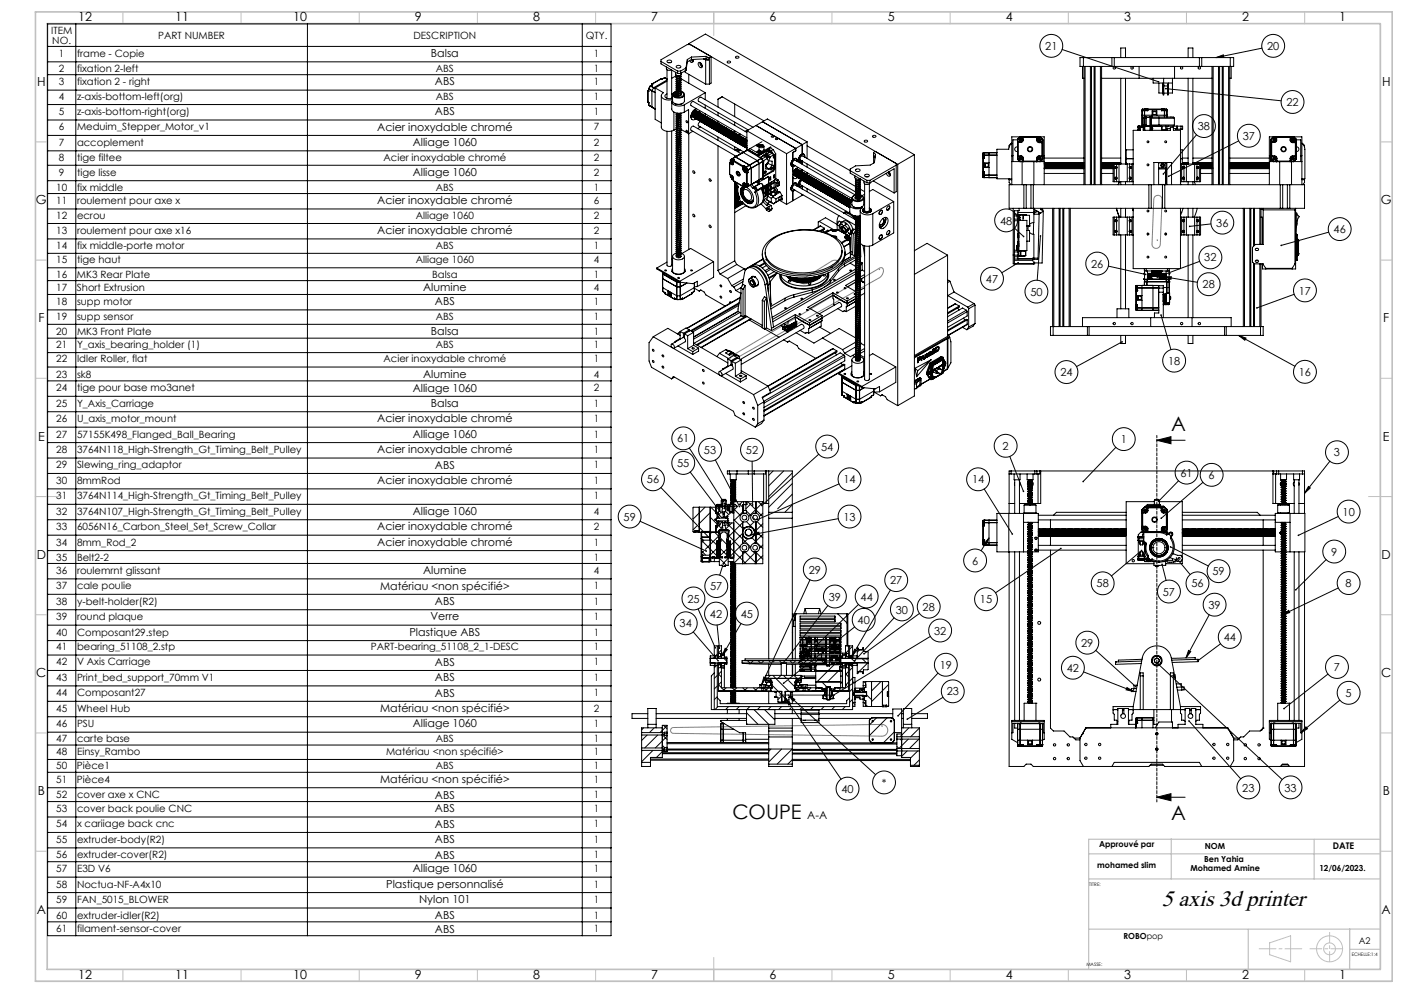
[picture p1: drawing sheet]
<svg xmlns="http://www.w3.org/2000/svg" width="594mm" height="420mm" viewBox="0 0 594 420" stroke-linecap="round" stroke-linejoin="round" font-family="sans-serif">
<defs><g id="words">
<text font-size="9.5" x="491.6" y="383.1">5 axis 3d printer</text>
<g font-size="8.5">
<text x="495.5" y="182.4">A</text>
<text x="309.8" y="346.2">COUPE</text>
<text x="495.5" y="346.8">A</text>
</g>
<g font-size="5.3">
<text x="33.1" y="8.9">12</text>
<text x="74.1" y="8.9">11</text>
<text x="124.1" y="8.9">10</text>
<text x="175.6" y="8.9">9</text>
<text x="225.6" y="8.9">8</text>
<text x="275.6" y="8.9">7</text>
<text x="325.6" y="8.9">6</text>
<text x="375.6" y="8.9">5</text>
<text x="425.6" y="8.9">4</text>
<text x="475.6" y="8.9">3</text>
<text x="525.6" y="8.9">2</text>
<text x="566.6" y="8.9">1</text>
<text x="15.7" y="36.4">H</text>
<text x="584.7" y="36.4">H</text>
<text x="15.2" y="86.4">G</text>
<text x="584.2" y="86.4">G</text>
<text x="16.2" y="136.4">F</text>
<text x="585.2" y="136.4">F</text>
<text x="16.1" y="186.4">E</text>
<text x="585.1" y="186.4">E</text>
<text x="15.5" y="236.4">D</text>
<text x="584.5" y="236.4">D</text>
<text x="15.4" y="286.4">C</text>
<text x="584.4" y="286.4">C</text>
<text x="16" y="336.4">B</text>
<text x="585" y="336.4">B</text>
<text x="15.5" y="386.4">A</text>
<text x="584.5" y="386.4">A</text>
<text x="33.1" y="413.9">12</text>
<text x="74.1" y="413.9">11</text>
<text x="124.1" y="413.9">10</text>
<text x="175.6" y="413.9">9</text>
<text x="225.6" y="413.9">8</text>
<text x="275.6" y="413.9">7</text>
<text x="325.6" y="413.9">6</text>
<text x="375.6" y="413.9">5</text>
<text x="425.6" y="413.9">4</text>
<text x="475.6" y="413.9">3</text>
<text x="525.6" y="413.9">2</text>
<text x="566.6" y="413.9">1</text>
</g>
<g font-size="4.7">
<text x="442.2" y="21.1">21</text>
<text x="536.1" y="21.1">20</text>
<text x="182.3" y="24.1">Balsa</text>
<text x="184" y="36.1">ABS</text>
<text x="544.3" y="44.9">22</text>
<text x="184" y="48.7">ABS</text>
<text x="159.6" y="55.3">Acier inoxydable chromé</text>
<text x="506.8" y="55.1">38</text>
<text x="525.8" y="59.2">37</text>
<text x="174.6" y="61.8">Alliage 1060</text>
<text x="174.6" y="74.4">Alliage 1060</text>
<text x="159.6" y="86.4">Acier inoxydable chromé</text>
<text x="423.1" y="95">48</text>
<text x="514.6" y="95.9">36</text>
<text x="159.6" y="99">Acier inoxydable chromé</text>
<text x="564.2" y="98.6">46</text>
<text x="461.6" y="113.2">26</text>
<text x="509.5" y="110.6">32</text>
<text x="417.1" y="119.6">47</text>
<text x="179" y="123.3">Alumine</text>
<text x="435.9" y="125.1">50</text>
<text x="508.8" y="121.9">28</text>
<text x="549.5" y="124.6">17</text>
<text x="184" y="129">ABS</text>
<text x="182.3" y="141.8">Balsa</text>
<text x="494.2" y="154.3">18</text>
<text x="179" y="159.8">Alumine</text>
<text x="448.6" y="159.1">24</text>
<text x="549.5" y="159">16</text>
<text x="174.6" y="165.6">Alliage 1060</text>
<text x="182.3" y="172.1">Balsa</text>
<text x="159.6" y="178.6">Acier inoxydable chromé</text>
<text x="174.6" y="185.2">Alliage 1060</text>
<text x="159.6" y="191.7">Acier inoxydable chromé</text>
<text x="286.5" y="187.2">61</text>
<text x="297.8" y="192">53</text>
<text x="315.6" y="192">52</text>
<text x="347.4" y="190.6">54</text>
<text x="424.2" y="190.3">2</text>
<text x="474.2" y="187.5">1</text>
<text x="286.5" y="197.6">55</text>
<text x="564.4" y="193">3</text>
<text x="184" y="198.2">ABS</text>
<text x="499.4" y="201.6">61</text>
<text x="511.3" y="202.6">6</text>
<text x="159.6" y="204.7">Acier inoxydable chromé</text>
<text x="273.7" y="204.5">56</text>
<text x="356.8" y="204.5">14</text>
<text x="411.2" y="204.5">14</text>
<text x="174.6" y="217.8">Alliage 1060</text>
<text x="263.8" y="220.2">59</text>
<text x="356.8" y="220.2">13</text>
<text x="568" y="218.1">10</text>
<text x="159.6" y="224.3">Acier inoxydable chromé</text>
<text x="159.6" y="230.8">Acier inoxydable chromé</text>
<text x="411.3" y="238.8">6</text>
<text x="563.2" y="235">9</text>
<text x="179" y="242.8">Alumine</text>
<text x="342.1" y="242.6">29</text>
<text x="513" y="243.3">59</text>
<text x="160.8" y="249.3">Matériau &lt;non spécifié&gt;</text>
<text x="300.5" y="249.6">57</text>
<text x="376.6" y="247.1">27</text>
<text x="463.9" y="248.5">58</text>
<text x="492" y="251.9">57</text>
<text x="504.1" y="248.5">56</text>
<text x="569.3" y="248.4">8</text>
<text x="184" y="255.9">ABS</text>
<text x="290.8" y="254.9">25</text>
<text x="350.7" y="254">39</text>
<text x="364.1" y="254">44</text>
<text x="414.6" y="255.2">15</text>
<text x="511.3" y="257.5">39</text>
<text x="182.2" y="262.4">Verre</text>
<text x="300.4" y="261.3">42</text>
<text x="313.4" y="261.3">45</text>
<text x="362.8" y="263.9">40</text>
<text x="379" y="259.5">30</text>
<text x="390.3" y="258.3">28</text>
<text x="173.2" y="268.9">Plastique ABS</text>
<text x="287.5" y="265.4">34</text>
<text x="395.2" y="268.4">32</text>
<text x="457.4" y="273.6">29</text>
<text x="517.7" y="271.2">44</text>
<text x="184" y="281.5">ABS</text>
<text x="397.6" y="282.9">19</text>
<text x="451.3" y="284.2">42</text>
<text x="564.4" y="283.9">7</text>
<text x="184" y="288.1">ABS</text>
<text x="184" y="294.6">ABS</text>
<text x="400.5" y="294.1">23</text>
<text x="569.3" y="294.8">5</text>
<text x="160.8" y="301.1">Matériau &lt;non spécifié&gt;</text>
<text x="174.6" y="307.6">Alliage 1060</text>
<text x="160.8" y="331.2">Matériau &lt;non spécifié&gt;</text>
<text x="356" y="335.3">40</text>
<text x="373" y="332.7">*</text>
<text x="525.6" y="334.8">23</text>
<text x="543.4" y="334.8">33</text>
<text x="184" y="337.8">ABS</text>
<text x="184" y="343.5">ABS</text>
<text x="341.5" y="346.2">A-A</text>
<text x="184" y="350.1">ABS</text>
<text x="184" y="356.6">ABS</text>
<text x="184" y="363.2">ABS</text>
<text x="174.6" y="369">Alliage 1060</text>
<text x="163.4" y="375.5">Plastique personnalisé</text>
<text x="177.3" y="382">Nylon 101</text>
<text x="184" y="388.6">ABS</text>
<text x="184" y="394.5">ABS</text>
</g>
<g font-size="4.2">
<text x="21.7" y="14.3">ITEM</text>
<text x="67" y="16.4">PART NUMBER</text>
<text x="174.9" y="16.4">DESCRIPTION</text>
<text x="247.9" y="16.4">QTY.</text>
<text x="22.1" y="18.4">NO.</text>
<text x="25" y="24">1</text>
<text x="32.6" y="24">frame - Copie</text>
<text x="251.3" y="24">1</text>
<text x="24.9" y="36">3</text>
<text x="25" y="30.4">2</text>
<text x="32.6" y="36">fixation 2 - right</text>
<text x="32.6" y="30.4">fixation 2-left</text>
<text x="184.4" y="30.4">ABS</text>
<text x="251.3" y="30.4">1</text>
<text x="251.3" y="36">1</text>
<text x="25" y="42.3">4</text>
<text x="32.6" y="42.3">z-axis-bottom-left(org)</text>
<text x="184.4" y="42.3">ABS</text>
<text x="251.3" y="42.3">1</text>
<text x="24.9" y="48.6">5</text>
<text x="32.6" y="48.6">z-axis-bottom-right(org)</text>
<text x="251.3" y="48.6">1</text>
<text x="25" y="55.1">6</text>
<text x="32.6" y="55.1">Meduim_Stepper_Motor_v1</text>
<text x="251.3" y="55.1">7</text>
<text x="25" y="61.7">7</text>
<text x="32.6" y="61.7">accoplement</text>
<text x="251.3" y="61.7">2</text>
<text x="25" y="68">8</text>
<text x="32.6" y="68">tige filtee</text>
<text x="162.2" y="68">Acier inoxydable chromé</text>
<text x="251.3" y="68">2</text>
<text x="25" y="74.3">9</text>
<text x="32.6" y="74.3">tige lisse</text>
<text x="251.3" y="74.3">2</text>
<text x="23.8" y="80.7">10</text>
<text x="32.6" y="80.7">fix middle</text>
<text x="184.4" y="80.7">ABS</text>
<text x="251.3" y="80.7">1</text>
<text x="23.8" y="86.3">11</text>
<text x="32.6" y="86.3">roulement pour axe x</text>
<text x="251.3" y="86.3">6</text>
<text x="23.8" y="92.6">12</text>
<text x="32.6" y="92.6">ecrou</text>
<text x="175.9" y="92.6">Alliage 1060</text>
<text x="251.3" y="92.6">2</text>
<text x="23.8" y="98.9">13</text>
<text x="32.6" y="98.9">roulement pour axe x16</text>
<text x="251.3" y="98.9">2</text>
<text x="23.8" y="105.2">14</text>
<text x="32.6" y="105.2">fix middle-porte motor</text>
<text x="184.4" y="105.2">ABS</text>
<text x="251.3" y="105.2">1</text>
<text x="23.8" y="111.3">15</text>
<text x="32.6" y="111.3">tige haut</text>
<text x="175.9" y="111.3">Alliage 1060</text>
<text x="251.3" y="111.3">4</text>
<text x="23.8" y="117.5">16</text>
<text x="32.6" y="117.5">MK3 Rear Plate</text>
<text x="182.9" y="117.5">Balsa</text>
<text x="251.3" y="117.5">1</text>
<text x="23.8" y="123.1">17</text>
<text x="32.6" y="123.1">Short Extrusion</text>
<text x="251.3" y="123.1">4</text>
<text x="23.8" y="128.9">18</text>
<text x="32.6" y="128.9">supp motor</text>
<text x="251.3" y="128.9">1</text>
<text x="23.8" y="135.2">19</text>
<text x="32.6" y="135.2">supp sensor</text>
<text x="184.4" y="135.2">ABS</text>
<text x="251.3" y="135.2">1</text>
<text x="23.8" y="141.6">20</text>
<text x="32.6" y="141.6">MK3 Front Plate</text>
<text x="251.3" y="141.6">1</text>
<text x="23.8" y="147.2">21</text>
<text x="32.6" y="147.2">Y_axis_bearing_holder (1)</text>
<text x="184.4" y="147.2">ABS</text>
<text x="251.3" y="147.2">1</text>
<text x="23.8" y="153.3">22</text>
<text x="32.6" y="153.3">Idler Roller, flat</text>
<text x="162.2" y="153.3">Acier inoxydable chromé</text>
<text x="251.3" y="153.3">1</text>
<text x="23.8" y="159.7">23</text>
<text x="32.6" y="159.7">sk8</text>
<text x="251.3" y="159.7">4</text>
<text x="23.8" y="165.5">24</text>
<text x="32.6" y="165.5">tige pour base mo3anet</text>
<text x="251.3" y="165.5">2</text>
<text x="23.8" y="172">25</text>
<text x="32.6" y="172">Y_Axis_Carriage</text>
<text x="251.3" y="172">1</text>
<text x="23.8" y="178.5">26</text>
<text x="32.6" y="178.5">U_axis_motor_mount</text>
<text x="251.3" y="178.5">1</text>
<text x="23.8" y="185.1">27</text>
<text x="32.6" y="185.1">57155K498_Flanged_Ball_Bearing</text>
<text x="251.3" y="185.1">1</text>
<text x="23.8" y="191.6">28</text>
<text x="32.6" y="191.6">3764N118_High-Strength_Gt_Timing_Belt_Pulley</text>
<text x="251.3" y="191.6">1</text>
<text x="23.8" y="198.1">29</text>
<text x="32.6" y="198.1">Slewing_ring_adaptor</text>
<text x="251.3" y="198.1">1</text>
<text x="23.8" y="204.6">30</text>
<text x="32.6" y="204.6">8mmRod</text>
<text x="251.3" y="204.6">1</text>
<text x="23.8" y="211.2">31</text>
<text x="32.6" y="211.2">3764N114_High-Strength_Gt_Timing_Belt_Pulley</text>
<text x="251.3" y="211.2">1</text>
<text x="23.8" y="217.7">32</text>
<text x="32.6" y="217.7">3764N107_High-Strength_Gt_Timing_Belt_Pulley</text>
<text x="251.3" y="217.7">4</text>
<text x="23.8" y="224.2">33</text>
<text x="32.6" y="224.2">6056N16_Carbon_Steel_Set_Screw_Collar</text>
<text x="251.3" y="224.2">2</text>
<text x="23.8" y="230.7">34</text>
<text x="32.6" y="230.7">8mm_Rod_2</text>
<text x="251.3" y="230.7">1</text>
<text x="23.8" y="237.1">35</text>
<text x="32.6" y="237.1">Belt2-2</text>
<text x="251.3" y="237.1">1</text>
<text x="23.8" y="242.7">36</text>
<text x="32.6" y="242.7">roulemrnt glissant</text>
<text x="251.3" y="242.7">4</text>
<text x="23.8" y="249.2">37</text>
<text x="32.6" y="249.2">cale poulie</text>
<text x="251.3" y="249.2">1</text>
<text x="23.8" y="255.7">38</text>
<text x="32.6" y="255.7">y-belt-holder(R2)</text>
<text x="251.3" y="255.7">1</text>
<text x="23.8" y="262.3">39</text>
<text x="32.6" y="262.3">round plaque</text>
<text x="251.3" y="262.3">1</text>
<text x="23.8" y="268.8">40</text>
<text x="32.6" y="268.8">Composant29.step</text>
<text x="251.3" y="268.8">1</text>
<text x="23.8" y="275.1">41</text>
<text x="32.6" y="275.1">bearing_51108_2.stp</text>
<text x="156.9" y="275.1">PART-bearing_51108_2_1-DESC</text>
<text x="251.3" y="275.1">1</text>
<text x="23.8" y="281.4">42</text>
<text x="32.6" y="281.4">V Axis Carriage</text>
<text x="251.3" y="281.4">1</text>
<text x="23.8" y="288">43</text>
<text x="32.6" y="288">Print_bed_support_70mm V1</text>
<text x="251.3" y="288">1</text>
<text x="23.8" y="294.5">44</text>
<text x="32.6" y="294.5">Composant27</text>
<text x="251.3" y="294.5">1</text>
<text x="23.8" y="301">45</text>
<text x="32.6" y="301">Wheel Hub</text>
<text x="251.3" y="301">2</text>
<text x="23.8" y="307.5">46</text>
<text x="32.6" y="307.5">PSU</text>
<text x="251.3" y="307.5">1</text>
<text x="23.8" y="313.9">47</text>
<text x="32.6" y="313.9">carte base</text>
<text x="184.4" y="313.9">ABS</text>
<text x="251.3" y="313.9">1</text>
<text x="23.8" y="319.3">48</text>
<text x="32.6" y="319.3">Einsy_Rambo</text>
<text x="163.3" y="319.3">Matériau &lt;non spécifié&gt;</text>
<text x="251.3" y="319.3">1</text>
<text x="23.8" y="325.5">50</text>
<text x="32.6" y="325.5">Pièce1</text>
<text x="184.4" y="325.5">ABS</text>
<text x="251.3" y="325.5">1</text>
<text x="23.8" y="331">51</text>
<text x="32.6" y="331">Pièce4</text>
<text x="251.3" y="331">1</text>
<text x="23.8" y="337.6">52</text>
<text x="32.6" y="337.6">cover axe x CNC</text>
<text x="251.3" y="337.6">1</text>
<text x="23.8" y="343.4">53</text>
<text x="32.6" y="343.4">cover back poulie CNC</text>
<text x="251.3" y="343.4">1</text>
<text x="23.8" y="349.9">54</text>
<text x="32.6" y="349.9">x cariiage back cnc</text>
<text x="251.3" y="349.9">1</text>
<text x="23.8" y="356.5">55</text>
<text x="32.6" y="356.5">extruder-body(R2)</text>
<text x="251.3" y="356.5">1</text>
<text x="23.8" y="363.1">56</text>
<text x="32.6" y="363.1">extruder-cover(R2)</text>
<text x="251.3" y="363.1">1</text>
<text x="23.8" y="368.9">57</text>
<text x="32.6" y="368.9">E3D V6</text>
<text x="251.3" y="368.9">1</text>
<text x="23.8" y="375.4">58</text>
<text x="32.6" y="375.4">Noctua-NF-A4x10</text>
<text x="251.3" y="375.4">1</text>
<text x="23.8" y="381.9">59</text>
<text x="32.6" y="381.9">FAN_5015_BLOWER</text>
<text x="251.3" y="381.9">1</text>
<text x="23.8" y="388.5">60</text>
<text x="32.6" y="388.5">extruder-idler(R2)</text>
<text x="251.3" y="388.5">1</text>
<text x="23.8" y="394.4">61</text>
<text x="32.6" y="394.4">filament-sensor-cover</text>
<text x="251.3" y="394.4">1</text>
</g>
<g font-size="3.9">
<text x="563.9" y="359">DATE</text>
<text x="574.9" y="399.3">A2</text>
</g>
<g font-size="3.5">
<text x="465" y="358.3">Approuvé par</text>
<text x="509.7" y="358.9">NOM</text>
<text x="509.4" y="364.8">Ben Yahia</text>
<text x="464.2" y="367.2">mohamed slim</text>
<text x="503.6" y="368.3">Mohamed Amine</text>
<text x="558.2" y="368.3">12/06/2023.</text>
<text x="475.3" y="397.4">ROBOpop</text>
</g>
<g font-size="2">
<text x="460.9" y="374.7">TITRE:</text>
<text x="571.9" y="404.1">ECHELLE:1:4</text>
<text x="459.6" y="408.5">MASSE:</text>
</g>
</g></defs>
<g fill="none" stroke="#c0c0c0" stroke-width=".42">
<path d="M52 5v5M102 5v5M152 5v5M202 5v5M252 5v5M302 5v10M352 5v5M402 5v5M452 5v5M502 5v5M552 5v5M15 60h5"/>
<path d="M584 60h5M15 110h5M584 110h5M15 160h5M584 160h5M15 210h10M579 210h10M15 260h5M584 260h5M15 310h5M584 310h5M15 360h5"/>
<path d="M584 360h5M537.1 398.8l8.9-3v11l-8.9-3zM571 393v17M52 410v5M102 410v5M152 410v5M202 410v5M252 410v5M302 405v10M352 410v5M402 410v5M452 410v5"/>
<path d="M502 410v5M552 410v5"/>
<circle cx="562.5" cy="401.3" r="5.5"/>
<circle cx="562.5" cy="401.3" r="2.5"/>
</g>
<path d="M562.5 394.4v12.4" fill="none" stroke="#c0c0c0" stroke-width=".42" stroke-dasharray="15.2 1.3 1.3 1.3" stroke-dashoffset="10.9"/>
<path d="M554.2 401.3h13.8" fill="none" stroke="#c0c0c0" stroke-width=".42" stroke-dasharray="15.2 1.3 1.3 1.3" stroke-dashoffset="10.2"/>
<path d="M532.7 401.3h18.1" fill="none" stroke="#c0c0c0" stroke-width=".42" stroke-dasharray="15.2 1.3 1.3 1.3" stroke-dashoffset="8.1"/>
<path d="M495.5 354.8v16.9M556 355v16.8M584 355h-123.4v55M460.6 371.8h123.4M460.6 361.2h123.4M460.6 393h110.4v17M528.1 393v17.2M571 392.9h13M571 401.5h13" fill="none" stroke="#c0c0c0" stroke-width=".5"/>
<path d="M15 5h574v410h-574zM20 10h564v400h-564z" fill="none" stroke="#c0c0c0" stroke-width=".7"/>
<g fill="none" stroke="#000" stroke-width=".42">
<path d="M20.1 10.1h238.4v385.7h-238.4zM20.1 19.6h238.4M32.1 10.1v385.7M130.1 10.1v385.7M246.3 10.1v385.7M291.4 18.5l88.4 51M291.4 18.5l7.1-4.1 88.4 51M291.4 18.5v.4M292 18.9h-1.2l-11.2 6.4v1.7l7.1 4.1M20.1 26.2h238.4M20.1 31.6h238.4M20.1 38.1h238.4"/>
<path d="M274.1 38.5v.1M274.1 38.5v4.6M274.1 38.6v4.6M274.1 38.6l.4 .1M274.2 38.3l-.1 .2M274.2 38.3h.1M274.3 38.3l-.2 .3M274.3 38.3h.1M274.4 37.6h.1M274.4 38.5l.1 .2M274.4 37.6l.1 1.1M274.4 38.2l-.2 .1"/>
<path d="M274.5 37.5h.1M274.5 38.4l-.1 .1M274.5 37.6l1.3 .8M274.5 37.6h.1M274.5 37.6l2.7 1.5M274.9 36.7l-.2 .5M275.1 36.4l-.6 1.1M275.1 36.4h.1M275.2 36.4l-.7 1.2M275.2 36.3h.1M275.2 36.3l-.1 .1M275.2 36.4l1.3 .7"/>
<path d="M275.2 36.3v.1M275.2 36.3l1.4 .8M275.7 35.8v.1M275.7 35.8v.2M275.7 35.9h.1M275.7 35.9v.1M275.8 35.5l-.1 .3M275.8 35.5h.1M275.8 38.4v6.9M275.8 38.4l1.4 .8M275.9 35.5l-.2 .4M275.9 35.5l.3 .3"/>
<path d="M276.2 35.8l-1 .5M276.2 35.8h-.2M276.5 37.1l-.7 1.3M276.6 37.1h.1M276.5 37.1l.7 .4M276.6 37.1l.6 .3M277.2 37.2l3.5 2a1.44 1.44 0 0 0-.9 1.6 1.44 1.44 0 0 0 1.3 1.2l1.5 .3 2-.3M277.2 37.2v13.3l2.6 1.5M279.6 26l7.1 4.1M279.7 33.3h.2M279.7 33.3l-3.9 2.2M279.9 33.3l-4 2.2"/>
<path d="M279.9 33.3l.3 .1M279.9 33.2l-.2 .1M279.9 33.2v.1M279.9 33.2l.3 .2M280.2 33.4h.1M281.1 32.9l-.9 .5M281.1 32.9h.1M281.2 32.9h.1M281.2 32.9l-1 .5M281.2 32.9l1 .6M281.2 32.9l1 .5zM281.9 28.3v.8a1.47 1.47 0 0 0 2.2 .4"/>
<path d="M282.2 39.7a1 1 0 0 0-.9 1.2 1 1 0 0 0 1.3 .8l2-.3M282.2 29.5v12.1M282.2 34.3l-5 2.9M282.2 33.8l-5.6 3.3M282.4 25.6a.95 .95 0 0 1 1-.3 .95 .95 0 0 1 .7 1 .93 .93 0 0 1-1.1 .3 .93 .93 0 0 1-.6-1zM282.7 26.5h.9M284.2 39.7l.4 .2M284.2 29.6v12M285.5 38.9a1.29 1.29 0 0 0-.9 1.6 1.29 1.29 0 0 0 1.6 .9 2.47 2.47 0 0 0 3.3-1.6l-.7-.8M285.8 30.6v.7a1.33 1.33 0 0 0 1.4 .7 1.33 1.33 0 0 0 1.1-1.1M286 39.4l-.5 .5M286.1 33.5a1.1 1.1 0 0 0 1.1 .5 1.1 1.1 0 0 0 .8-.8l10.4 6"/>
<path d="M286.1 38.6a1.14 1.14 0 0 0-1.1 .7 1.14 1.14 0 0 0 .3 1.3M286.1 31.8a1.01 1.01 0 0 0 1 .6 1.01 1.01 0 0 0 .9-.6 1.13 1.13 0 0 1-1.9 .1M286.1 32.2l-1.9 .9M286.2 27.9a.95 .95 0 0 1 1.1-.3 .95 .95 0 0 1 .6 .9 .92 .92 0 0 1-1 .4 .92 .92 0 0 1-.7-1zM286.6 36.5h.1M286.7 30.1h1.2M286.7 30.1v1M286.7 31.1h1.2M287.4 39.6l-.5 .3-.3-.2M287.4 38.8l-.3 .3-.5-.2M287.4 38l-.3 .3-.5-.2M287.4 37.2l-.8 .1"/>
<path d="M287.4 36.4l-.8 .1M287.4 35.5l-.8 .1M287.4 34.7l-.5 .3-.3-.2M287.4 33.9l-.5 .3-.3-.2M287.4 33.1l-.3 .3-.5-.2M287.4 32.3l-.3 .2-.5-.1M287.9 39.3a1.02 1.02 0 0 1-.6 1.1 1.02 1.02 0 0 1-1.2-.3l.5-.4M287.9 38.5a.92 .92 0 0 1-.6 1.1 .92 .92 0 0 1-1.1-.5l.4-.2M287.9 37.7a.92 .92 0 0 1-.6 1.1 .92 .92 0 0 1-1.1-.5l.4-.2M287.9 36.8a.92 .92 0 0 1-.6 1.1 .92 .92 0 0 1-1.1-.5l.4-.1M287.9 36a.91 .91 0 0 1-.6 1.1 .91 .91 0 0 1-1.1-.5l.4-.1M287.9 35.2a.91 .91 0 0 1-.6 1.1 .91 .91 0 0 1-1.1-.5l.4-.2"/>
<path d="M287.9 34.4a.91 .91 0 0 1-.6 1.1 .91 .91 0 0 1-1.1-.5l.4-.2M287.9 33.6a1.02 1.02 0 0 1-.6 1.1 1.02 1.02 0 0 1-1.2-.4l.5-.3M287.9 32.8a.92 .92 0 0 1-.6 1.1 .92 .92 0 0 1-1.1-.5l.4-.2M287.9 31.9a.92 .92 0 0 1-.6 1.1 .92 .92 0 0 1-1.1-.5l.4-.1M287.9 30.1v1M288 39.4l.1 .1a.84 .84 0 0 1-.2 1 .84 .84 0 0 1-1 .1M288 38.9a1.07 1.07 0 0 1-.8 .8 1.07 1.07 0 0 1-1.1-.5l-.5 .3v.7l1.3 .4M288 39.7l-.1 .7M288 39.8l-.2 .5-.9 .3M288 38.1a1.1 1.1 0 0 1-.8 .8 1.1 1.1 0 0 1-1.1-.5M288 37.3a1.12 1.12 0 0 1-1.9 .3M288 36.5a1.12 1.12 0 0 1-1.9 .3"/>
<path d="M288 35.7a1.1 1.1 0 0 1-.9 .7 1.1 1.1 0 0 1-1-.4M288 34.9h.1a1.13 1.13 0 0 1-.9 .7 1.13 1.13 0 0 1-1.1-.4M288 34.1h.1a1.13 1.13 0 0 1-.9 .7 1.13 1.13 0 0 1-1.1-.5M288 32.4a1.12 1.12 0 0 1-1.9 .3M288 38.7l.4 .1M288.1 32.3v.1M288.1 33.1v.1M288.1 34v.1M288.1 34.8v.1M288.1 35.6v.1M288.1 36.4v.1M288.1 37.2v.1"/>
<path d="M288.1 38v.1M288.1 39.7v.1M288.4 38.8l.5 .3M288.4 38.8h-.3M288.7 39h.1M288.9 39.1a1.29 1.29 0 0 1 .1 1.6 1.29 1.29 0 0 1-1.6 .4l-1.7-.2M288.9 39.1h.1M288.9 39.1h-.9M289.9 30v.6l8.7 5M290.2 28.7l-2.3 1.4M290.2 28.7v1.1M290.2 29.8l-2.3 1.3"/>
<path d="M290.8 25.2l-.6 3.5M290.8 25.2v1M290.8 26.2l-.6 3.6M291.4 31.5v3.7M292.5 25.2l.7 .7M292.6 24.1l-1.8 1.1M292.6 24.1v1.1M292.6 25.2l-1.8 1M292.8 25.2l.4 .3M293.1 25.1a.8 .8 0 0 1-.3 1.3 .8 .8 0 0 1-1.1-.8M295.5 26.5a1.3 1.3 0 0 1 1.4 .7 1.3 1.3 0 0 1-.2 1.5 1.63 1.63 0 0 1-1.2-2.2zM296.1 26.4l.2 1 .8 .8"/>
<path d="M296.4 26.7l.2 .7 .5 .4M297.7 24.9l-5.1 .3M297.7 24.9l.9 .5M298.4 39.2l-8.9 5.1M298.4 39.2v2.9M298.6 35.6h1.5M298.6 25.4v10.2M298.6 25.4h1M298.7 23.8l.9 .6M298.7 23.8l-6.1 .3M298.7 23.8v1.1M298.7 24.9h-1"/>
<path d="M298.7 24.9l.9 .5M299.6 24.4h.5M299.6 24.4v1M300.1 24.4l.7-.5v11.3l-.7 .4M300.1 24.4v11.2M307.8 26a.67 .67 0 0 1 .8-.2 .67 .67 0 0 1 .4 .7 .67 .67 0 0 1-.8 .2 .67 .67 0 0 1-.4-.7zM311.3 23.9a.7 .7 0 0 1 .8-.2 .7 .7 0 0 1 .4 .8 .69 .69 0 0 1-.8 .2 .69 .69 0 0 1-.4-.8zM449.4 20.9l40.8 13.7M456.9 24.4h65v3.7h-65zM458 28.1v5h.6M458.4 24.4v3.7M458.6 28.1v50"/>
<path d="M459.1 28.1v50M461.3 28.1v50M461.8 28.1v50M462.9 28.1v50M463.3 28.1v50M465.6 28.1v50M466.1 33.1h46.7M466.1 28.1v50M470.4 24.4v3.7M471.4 24.4v3.7M474.2 33.1v36.3l-.1-.5h-8M474.2 24.4v-4.1h2v4.1"/>
<path d="M476.2 33.1v36.3M481.9 28.1v5M487.9 33.1v2h8.1M490.3 35.1v4.3h1.7v-4.3M492.1 35.6h.3v4.5h-.3zM492.3 33.1v2M492.4 39.4h1.6M492.4 36.4h1.6M493.2 37.5l48.8 5.1M494 35.6h.2v4.5h-.2zM494.2 39.1h.1M494.2 38.4h.1"/>
<path d="M494.3 38.4v.7M496 33.1v6.3h-1.7v-4.3M496.9 28.1v5M502.7 33.1l-.1 36.3M502.7 24.4v-4.1h2v4.1M504.7 33.1v36.3M507.4 24.4v3.7M508.4 24.4v3.7M512.8 28.1v50M513.3 28.1v50M514.5 24.4l3.1-1.2 .2 1zM515.5 28.1v50"/>
<path d="M516 28.1v50M517.1 28.1v50M517.5 28.1v50M519.8 28.1v50M520.3 28.1v50M520.5 24.4v3.7M520.9 28.1v5h-.6M533.9 20.4l-19.4 4M20.1 44.2h238.4M20.1 50.7h238.4M20.1 57.3h238.4M274.1 43.1v.1"/>
<path d="M274.1 43.2l.1 .1M274.1 43.2l.3 .3M274.1 43.2l.4 .3M274.4 44.5h.1M274.4 44.4v.1M274.4 43.5h.1M274.5 44.5h.1M274.5 44.5l2.7 1.6-1.4-.8M274.5 43.5h-.1M274.5 43.5l-.1 .1M274.5 43.5v1M274.5 44.5l1.4 .8"/>
<path d="M274.5 44.5l1.3 .8M275.8 45.3h.1M275.8 45.3l1.4 .8M279.8 40.5v13.3a3.7 3.7 0 0 0 5.3 1.3M284.2 55.4v56.7a1.13 1.13 0 0 1-2 0v-56.6M284.2 43.1v3a3.7 3.7 0 0 0 5.3 1.3M284.6 42.2a1.56 1.56 0 0 0-.1 1.7 1.56 1.56 0 0 0 1.5 .8l1.6 .2 1.9-.6M284.6 40.1v2.6a2.87 2.87 0 0 0 4.2 1M285.1 47.4v7.7M285.3 40.6l.4 .3M285.3 40.6l.8-.1-.4 .4M285.3 43.7l.3 .2a3.6 3.6 0 0 0 3.2-.2"/>
<path d="M286.1 40.1l.8 .5M286.1 40.2l.4 .3M286.1 40.1h.1M286.1 58.9h.1M286.3 54.3l-1.2 .8M286.6 47.9v.1M286.6 53.6v.1M287.3 47.9l-.7 .1M287.4 59.2l-.8 .1M287.4 58.4l-.8 .1M287.4 57.6l-.8 .1M287.4 56.8l-.5 .3-.3-.2"/>
<path d="M287.4 56l-.5 .3-.3-.3M287.4 55.2l-.3 .2-.5-.2M287.4 54.3l-.8 .1M287.4 53.5l-.8 .2M287.4 52.7l-.8 .1M287.4 51.9l-.8 .1M287.4 51.1l-.5 .2-.3-.2M287.4 50.3l-.3 .2-.5-.2M287.4 49.4l-.3 .3-.5-.2M287.4 48.6l-.8 .1M287.4 40.4v.1M287.9 59.7a.92 .92 0 0 1-.6 1.1 .92 .92 0 0 1-1.1-.5l.4-.2"/>
<path d="M287.9 58.9a.91 .91 0 0 1-.6 1.1 .91 .91 0 0 1-1.1-.5l.4-.2M287.9 58.1a.91 .91 0 0 1-.6 1.1 .91 .91 0 0 1-1.1-.6l.4-.1M287.9 57.3a.91 .91 0 0 1-.6 1.1 .91 .91 0 0 1-1.1-.6l.4-.1M287.9 56.5a.91 .91 0 0 1-.6 1.1 .91 .91 0 0 1-1.1-.6l.4-.1M287.9 55.7a.91 .91 0 0 1-.6 1 .91 .91 0 0 1-1.1-.5l.4-.2M287.9 54.8a.92 .92 0 0 1-.6 1.1 .92 .92 0 0 1-1.1-.5l.4-.2M287.9 54a.92 .92 0 0 1-.6 1.1 .92 .92 0 0 1-1.1-.5l.4-.2M287.9 53.2a.91 .91 0 0 1-.6 1.1 .91 .91 0 0 1-1.1-.6l.4-.1M287.9 52.4a.91 .91 0 0 1-.6 1.1 .91 .91 0 0 1-1.1-.6l.4-.1M287.9 51.6a.91 .91 0 0 1-.6 1.1 .91 .91 0 0 1-1.1-.6l.4-.2M287.9 50.7a.91 .91 0 0 1-.6 1.1 .91 .91 0 0 1-1.1-.5l.4-.2M287.9 49.9a.92 .92 0 0 1-.6 1.1 .92 .92 0 0 1-1.1-.5l.4-.2"/>
<path d="M287.9 49.1a.92 .92 0 0 1-.6 1.1 .92 .92 0 0 1-1.1-.5l.4-.2M287.9 48.3a.92 .92 0 0 1-.6 1.1 .92 .92 0 0 1-1.1-.5l.4-.2M287.9 40.1l.1 .2M288 54.7l3.3 1.9M288 47.8a1.15 1.15 0 0 1-1.9 .4l.5-.3M288 59.4a1.12 1.12 0 0 1-1.9 .3M288 58.5a1.15 1.15 0 0 1-1.9 .4M288 57.7a1.1 1.1 0 0 1-.9 .8 1.1 1.1 0 0 1-1-.5M288 56.9h.1a1.13 1.13 0 0 1-.9 .8 1.13 1.13 0 0 1-1.1-.5M288 56.1a1.1 1.1 0 0 1-.8 .8 1.1 1.1 0 0 1-1.1-.5M288 55.3a1.1 1.1 0 0 1-.8 .8 1.1 1.1 0 0 1-1.1-.5M288 54.5a1.12 1.12 0 0 1-1.9 .3"/>
<path d="M288 53.6a1.12 1.12 0 0 1-1.9 .4M288 52.8a1.12 1.12 0 0 1-1.9 .3M288 52h.1a1.13 1.13 0 0 1-.9 .8 1.13 1.13 0 0 1-1.1-.5M288 51.2h.1a1.13 1.13 0 0 1-.9 .8 1.13 1.13 0 0 1-1.1-.5M288 50.4a1.1 1.1 0 0 1-.8 .8 1.1 1.1 0 0 1-1.1-.5M288 49.5a1.1 1.1 0 0 1-.8 .8 1.1 1.1 0 0 1-1.1-.4M288 48.7a1.12 1.12 0 0 1-1.9 .4M288 47.9a1.12 1.12 0 0 1-1.9 .3M288.1 47.9h.1M288.1 48.6v.1M288.1 49.4v.1M288.1 50.3v.1"/>
<path d="M288.1 51.1v.1M288.1 51.9v.1M288.1 52.7v.1M288.1 53.5v.1M288.1 54.3v.2M288.1 55.2v.1M288.1 56v.1M288.1 56.8v.1M288.1 57.6v.1M288.1 58.4v.1M288.1 59.2v.2M289.5 44.3v3.1"/>
<path d="M289.5 47.4l1.8-1v10.2M289.6 40.1v2.6l-.8 1M290.3 55.1h.2a.45 .45 0 0 1 .4 .4 .45 .45 0 0 1-.3 .5zM291.4 56.5v49M292.6 49.1l-.3-.2 .4 .3-.4 .3M292.6 48.1l.3 1.2M292.6 50.4l.1 .1M292.8 47.7l-.2 .9 .5 .8M292.8 49.3l-.5 .3M292.9 49.3h.1M293.1 55.5l-1.8 1.1M293.6 49.7v.1"/>
<path d="M293.8 46.4l.2 .2M293.8 46.4h.1M293.9 49.9h.1M294.2 46.1v.5l-.7 .1M294.3 46.1v.7M294.4 46.8l-.5-.2-.7 .5M294.5 46.8a1.73 1.73 0 0 0-1.2 2.7M294.5 46.8h.1M294.6 45.9a3.5 3.5 0 0 0-1.9 4.6l.8 .2 1-.5M294.6 50.3l.1 .1M294.7 47a1.54 1.54 0 0 0-1.5 .8 1.54 1.54 0 0 0 .2 1.8M295 47a1.67 1.67 0 0 0-1.6 .9 1.67 1.67 0 0 0 .2 1.8"/>
<path d="M295 50.5v.1M295.1 47.2l-.2-.2a1.65 1.65 0 0 0-1.4 1.1 1.65 1.65 0 0 0 .3 1.7M295.3 47.3a1.67 1.67 0 0 0-1.5 .9 1.67 1.67 0 0 0 .1 1.7M295.4 47.4a1.55 1.55 0 0 0-1.6 .8 1.55 1.55 0 0 0 .2 1.7l.1 .1M295.7 47.5a1.67 1.67 0 0 0-1.5 .9 1.67 1.67 0 0 0 .1 1.7M295.7 51h.1M295.8 47.6a1.55 1.55 0 0 0-1.7 .8 1.55 1.55 0 0 0 .2 1.7l.2 .1M295.9 46.7v1M296 47.6a1.67 1.67 0 0 0-1.5 .9 1.67 1.67 0 0 0 .1 1.8M296.1 47.8a1.54 1.54 0 0 0-1.5 .8 1.54 1.54 0 0 0 .3 1.8M296.3 53.7l-1.2 .7M296.4 47.9a1.67 1.67 0 0 0-1.6 .9 1.67 1.67 0 0 0 .2 1.7"/>
<path d="M296.5 48a1.54 1.54 0 0 0-1.6 .9 1.54 1.54 0 0 0 .3 1.7M296.7 48a1.71 1.71 0 0 0-1.3 2.7M296.7 48v.1M296.8 48.2a1.58 1.58 0 0 0-1.6 .8 1.58 1.58 0 0 0 .2 1.8h.2M297.1 48.3a1.67 1.67 0 0 0-1.6 .9 1.67 1.67 0 0 0 .2 1.8M297.1 51.8h.1M297.2 48.4a1.55 1.55 0 0 0-1.6 .8 1.55 1.55 0 0 0 .1 1.8h.2M297.4 48.5a1.67 1.67 0 0 0-1.5 .9 1.67 1.67 0 0 0 .2 1.8M297.5 48.6a1.51 1.51 0 0 0-1.5 .9 1.51 1.51 0 0 0 .3 1.7M297.7 48.7a1.69 1.69 0 0 0-1.3 2.7M297.7 48.7h.1M297.8 52.2h.1"/>
<path d="M297.9 48.8a1.54 1.54 0 0 0-1.6 .9 1.54 1.54 0 0 0 .3 1.7M298.1 48.9a1.69 1.69 0 0 0-1.5 .9 1.69 1.69 0 0 0 .2 1.8M298.2 52.4h.1M298.2 49a1.54 1.54 0 0 0-1.5 .9 1.54 1.54 0 0 0 .3 1.7M298.4 44.5v1.3M298.4 48.1v1M298.4 49.1a1.77 1.77 0 0 0-1.3 2.7M298.4 49.1h.1M298.6 49.2a1.55 1.55 0 0 0-1.6 .8 1.55 1.55 0 0 0 .1 1.8h.2M298.8 49.3a1.74 1.74 0 0 0-1.3 2.7M298.8 49.3h.1M298.9 52.8h.1"/>
<path d="M298.9 49.4a1.5 1.5 0 0 0-1.5 .9 1.5 1.5 0 0 0 .3 1.7M299.2 49.5a1.69 1.69 0 0 0-1.5 .9 1.69 1.69 0 0 0 .1 1.8M299.2 53h.1M299.3 49.7a1.5 1.5 0 0 0-1.6 .8 1.5 1.5 0 0 0 .4 1.7M299.5 49.7a1.69 1.69 0 0 0-1.3 2.7M299.5 49.7h.1M299.6 49.8a1.63 1.63 0 0 0-1.5 .9 1.63 1.63 0 0 0 .2 1.8M299.9 49.9a1.68 1.68 0 0 0-1.5 .9 1.68 1.68 0 0 0 .2 1.8M299.9 53.4h.1M300 50a1.58 1.58 0 0 0-1.6 .8 1.58 1.58 0 0 0 .2 1.8l.2 .1M300.2 50.1a1.69 1.69 0 0 0-1.5 .9 1.69 1.69 0 0 0 .2 1.8M300.3 53.6h.1"/>
<path d="M300.4 50.3a1.55 1.55 0 0 0-1.7 .7 1.55 1.55 0 0 0 .2 1.8l.2 .1M300.6 50.3a1.65 1.65 0 0 0-1.5 .9 1.65 1.65 0 0 0 .1 1.8M300.7 50.5a1.5 1.5 0 0 0-1.6 .8 1.5 1.5 0 0 0 .4 1.7M300.9 50.5a1.72 1.72 0 0 0-1.3 2.7M300.9 50.5h.1M301.1 50.6a1.52 1.52 0 0 0-1.6 .9 1.52 1.52 0 0 0 .3 1.8M301.3 50.7a1.69 1.69 0 0 0-1.5 .9 1.69 1.69 0 0 0 .1 1.8M301.4 50.9a1.52 1.52 0 0 0-1.5 .8 1.52 1.52 0 0 0 .3 1.8M301.6 50.9a1.76 1.76 0 0 0-1.3 2.7M301.6 50.9h.1M301.8 51.1a1.56 1.56 0 0 0-1.6 .8 1.56 1.56 0 0 0 .2 1.7l.1 .1M302 51.1a1.73 1.73 0 0 0-1.3 2.7"/>
<path d="M302 51.1h.1M302 54.6h.1M302.1 51.3a1.53 1.53 0 0 0-1.6 .7 1.53 1.53 0 0 0 .2 1.8l.2 .1M302.4 51.3a1.7 1.7 0 0 0-1.4 2.7M302.5 51.5a1.5 1.5 0 0 0-1.6 .8 1.5 1.5 0 0 0 .3 1.8M302.7 51.5a1.72 1.72 0 0 0-1.3 2.7M302.7 51.5h.1M302.8 51.7a1.52 1.52 0 0 0-1.5 .8 1.52 1.52 0 0 0 .3 1.8M303 51.7a1.73 1.73 0 0 0-1.2 2.8M303 51.7h.1M303.1 55.2l.1 .1M303.2 51.9a1.52 1.52 0 0 0-1.6 .8 1.52 1.52 0 0 0 .3 1.8"/>
<path d="M303.4 51.9a1.69 1.69 0 0 0-1.5 1 1.69 1.69 0 0 0 .1 1.7M303.5 52.1a1.53 1.53 0 0 0-1.6 .8 1.53 1.53 0 0 0 .2 1.7l.2 .1M303.7 52.1a1.71 1.71 0 0 0-1.2 2.7M303.7 52.1l.1 .1M303.8 45.3v-3.3l1.7-1.1 17.7 10.2M303.8 47.6v1.3M303.8 51.2v1M303.8 55.6v.1M303.8 58v1.4M303.8 55.7h.1M303.9 52.3a1.5 1.5 0 0 0-1.6 .8 1.5 1.5 0 0 0 .3 1.8M304.1 52.3a1.71 1.71 0 0 0-1.3 2.8"/>
<path d="M304.1 52.3h.1M304.2 55.8v.1M304.2 52.5a1.5 1.5 0 0 0-1.5 .8 1.5 1.5 0 0 0 .3 1.8M304.5 52.5a1.61 1.61 0 0 0-1.6 .7 1.61 1.61 0 0 0 0 1.7l.2 .3M304.6 52.7a1.52 1.52 0 0 0-1.6 .8 1.52 1.52 0 0 0 .4 1.8M304.8 52.8a1.69 1.69 0 0 0-1.5 .9 1.69 1.69 0 0 0 .2 1.8M304.9 52.9a1.56 1.56 0 0 0-1.6 .8 1.56 1.56 0 0 0 .2 1.8h.2M305.2 53a1.69 1.69 0 0 0-1.5 .9 1.69 1.69 0 0 0 .1 1.8M305.2 56.5h.1M305.3 53.1a1.53 1.53 0 0 0-1.6 .8 1.53 1.53 0 0 0 .2 1.8h.2M305.5 53.2a1.65 1.65 0 0 0-1.5 .9 1.65 1.65 0 0 0 .2 1.7M305.7 53.3a1.5 1.5 0 0 0-1.6 .8 1.5 1.5 0 0 0 .3 1.8"/>
<path d="M305.9 53.4a1.69 1.69 0 0 0-1.3 2.7M305.9 53.4h.1M306 53.5a1.52 1.52 0 0 0-1.6 .8 1.52 1.52 0 0 0 .4 1.8M306.2 53.5a1.73 1.73 0 0 0-1.3 2.8M306.2 53.5v.1M306.4 53.7a1.52 1.52 0 0 0-1.6 .9 1.52 1.52 0 0 0 .3 1.7M306.6 53.8a1.69 1.69 0 0 0-1.5 .9 1.69 1.69 0 0 0 .1 1.8M306.7 53.9a1.57 1.57 0 0 0-1.6 .8 1.57 1.57 0 0 0 .2 1.8h.2M306.9 54a1.71 1.71 0 0 0-1.3 2.7M306.9 54h.1M307 57.5h.1M307.1 54.1a1.51 1.51 0 0 0-1.6 .9 1.51 1.51 0 0 0 .3 1.7"/>
<path d="M307.3 54.2a1.71 1.71 0 0 0-1.3 2.7M307.3 54.2h.1M307.4 57.7h.1M307.4 54.3a1.5 1.5 0 0 0-1.5 .9 1.5 1.5 0 0 0 .3 1.7M307.7 54.4a1.69 1.69 0 0 0-1.5 .9 1.69 1.69 0 0 0 .2 1.8M307.8 54.5a1.52 1.52 0 0 0-1.6 .9 1.52 1.52 0 0 0 .3 1.7M308 54.6a1.73 1.73 0 0 0-1.3 2.7M308 54.6h.1M308.1 58.1h.1M308.2 54.7a1.52 1.52 0 0 0-1.6 .9 1.52 1.52 0 0 0 .3 1.7M308.3 54.8a1.73 1.73 0 0 0-1.3 2.7M308.3 54.8h.1"/>
<path d="M308.5 54.9a1.54 1.54 0 0 0-1.6 .8 1.54 1.54 0 0 0 .2 1.8l.1 .1M308.7 55a1.65 1.65 0 0 0-1.5 .9 1.65 1.65 0 0 0 .2 1.8M308.9 55.2a1.5 1.5 0 0 0-1.6 .8 1.5 1.5 0 0 0 .3 1.7M309 55.2a1.71 1.71 0 0 0-1.2 2.7M309 55.2h.1M309.1 58.7h.1M309.2 55.4a1.5 1.5 0 0 0-1.6 .8 1.5 1.5 0 0 0 .3 1.7M309.4 55.4a1.73 1.73 0 0 0-1.3 2.7M309.4 55.4h.1M309.5 58.9h.1M309.6 55.5a1.52 1.52 0 0 0-1.6 .9 1.52 1.52 0 0 0 .3 1.8M309.8 55.6a1.69 1.69 0 0 0-1.5 1 1.69 1.69 0 0 0 .2 1.7"/>
<path d="M309.9 55.8a1.57 1.57 0 0 0-1.6 .7 1.57 1.57 0 0 0 .2 1.8l.1 .1M310.1 55.8a1.67 1.67 0 0 0-1.4 1 1.67 1.67 0 0 0 .1 1.7M310.2 59.3h.1M310.3 56a1.54 1.54 0 0 0-1.7 .7 1.54 1.54 0 0 0 .2 1.8l.2 .1M310.5 56a1.63 1.63 0 0 0-1.5 .9 1.63 1.63 0 0 0 .1 1.8M310.6 59.5h.1M310.6 56.2a1.54 1.54 0 0 0-1.6 .7 1.54 1.54 0 0 0 .2 1.8l.2 .1M310.8 55.3v.9a1.67 1.67 0 0 0-1.5 .9 1.67 1.67 0 0 0 .2 1.8M310.8 44v5.3M310.8 51.7v1.3M310.8 59.7v.1M310.9 59.7h.1"/>
<path d="M311 56.4a1.54 1.54 0 0 0-1.6 .8 1.54 1.54 0 0 0 .3 1.8M311.2 56.4a1.73 1.73 0 0 0-1.3 2.7M311.2 56.4h.1M311.2 59.9v.1M311.3 59.9v.1M311.3 56.6a1.54 1.54 0 0 0-1.5 .8 1.54 1.54 0 0 0 .3 1.8M311.6 56.6a1.67 1.67 0 0 0-1.6 .9 1.67 1.67 0 0 0 .2 1.8M311.7 56.8l-.2-.2a1.65 1.65 0 0 0-1.4 1.1 1.65 1.65 0 0 0 .3 1.7M311.9 56.9a1.67 1.67 0 0 0-1.5 .9 1.67 1.67 0 0 0 .2 1.7M312 57a1.55 1.55 0 0 0-1.6 .8 1.55 1.55 0 0 0 .2 1.7l.2 .1M312.2 57a1.71 1.71 0 0 0-1.3 2.7M312.2 57l.1 .1"/>
<path d="M312.6 57.2a1.67 1.67 0 0 0-1.5 .9 1.67 1.67 0 0 0 .2 1.8M312.7 57.4a1.54 1.54 0 0 0-1.5 .8 1.54 1.54 0 0 0 .3 1.8M313 57.4a1.67 1.67 0 0 0-1.6 1 1.67 1.67 0 0 0 .2 1.7M313.1 57.6a1.54 1.54 0 0 0-1.6 .8 1.54 1.54 0 0 0 .3 1.8M313.2 56.7l-.8 .5a1.51 1.51 0 0 0-1.6 .8 1.51 1.51 0 0 0 .3 1.8M313.3 57.6a1.71 1.71 0 0 0-1.3 2.7M313.3 57.6v.1M313.4 57.8a1.55 1.55 0 0 0-1.6 .8 1.55 1.55 0 0 0 .2 1.7l.2 .1M313.7 57.9a1.65 1.65 0 0 0-1.5 .9 1.65 1.65 0 0 0 .1 1.7M313.8 58a1.51 1.51 0 0 0-1.6 .8 1.51 1.51 0 0 0 .3 1.8M314 58a1.7 1.7 0 0 0-1.3 2.8M314.1 58.2a1.51 1.51 0 0 0-1.5 .9 1.51 1.51 0 0 0 .3 1.7"/>
<path d="M314.3 58.3v-.1a1.77 1.77 0 0 0-1.3 2.7M314.3 58.3h.1M314.5 58.4a1.54 1.54 0 0 0-1.6 .9 1.54 1.54 0 0 0 .3 1.7M314.7 58.5a1.72 1.72 0 0 0-1.3 2.7M314.9 58.6a1.58 1.58 0 0 0-1.7 .8 1.58 1.58 0 0 0 .2 1.8h.2M315 58.6a1.77 1.77 0 0 0-1.3 2.8M315.1 58.6v.1M315.2 58.8a1.55 1.55 0 0 0-1.6 .8 1.55 1.55 0 0 0 .2 1.8h.2M315.4 58.9a1.73 1.73 0 0 0-1.3 2.7M315.4 58.9h.1M315.6 59a1.5 1.5 0 0 0-1.6 .9 1.5 1.5 0 0 0 .3 1.7M315.8 59.1a1.69 1.69 0 0 0-1.5 .9 1.69 1.69 0 0 0 .1 1.8"/>
<path d="M315.9 59.2a1.52 1.52 0 0 0-1.5 .9 1.52 1.52 0 0 0 .3 1.7M316 59.5a1.63 1.63 0 0 0-.6 2.7l-.1 .1M316 59.2a1.68 1.68 0 0 0-1 2.8M316 59.9l-.6 .7a1.39 1.39 0 0 0 .1 1.8M316 59.5a1.81 1.81 0 0 0-.8 2.7M316 59.2a1.78 1.78 0 0 0-1.2 2.8M316 56l-22.6-13a1.18 1.18 0 0 0-1 1.7l23.6 13.6M316 55.3v8.3M316 55.3l16.8 9.7M316 59.9l-.5 .7a1.15 1.15 0 0 0 .2 1.8M316.5 55l-1.3 .5M318.6 53.8l-22-12.7a1.13 1.13 0 0 0-1 1.7l21 12.2"/>
<path d="M319.9 53.1l16.8 9.7v1l-1.3 .7v3.1M322.4 60l-5.1 2.8M322.6 51.5l16.8 9.7M322.6 51.5l2.1-1.2 16.8 9.7M322.6 51.5l-6.6 3.8M326.3 57.7a.44 .44 0 0 1 .6-.3 .44 .44 0 0 1 .2 .6h-.7zM328.1 58.7a.44 .44 0 0 1 .5-.2 .44 .44 0 0 1 .3 .5h-.7zM341.5 60l-2.1 1.2M341.5 60v7M365.7 59.5a.69 .69 0 0 1 .8-.3 .69 .69 0 0 1 .5 .8 .7 .7 0 0 1-.8 .2 .7 .7 0 0 1-.5-.7zM369.3 57.4a.69 .69 0 0 1 .8-.2 .69 .69 0 0 1 .4 .7 .7 .7 0 0 1-.8 .2 .7 .7 0 0 1-.4-.7zM430.5 59.1h-1.9v9.3"/>
<path d="M430.5 58.9h.2M430.5 58.9v8.4M430.6 58.9h.1M430.6 58.9h-.1M430.7 59.9l-.2 .2 .2-.1M430.7 59.9v.1M430.7 59.9h.1M430.7 58.9v1M430.8 60v.2M430.8 60l-.3 .2h.3M430.8 59.9l-.1 .1M430.8 59.9h.1"/>
<path d="M430.8 59.9v.1M430.8 59.9h1.1M430.8 59.9h.9M431.5 57.9l.1 .1M431.5 57.9l-.9 1M431.5 57.9l-1 1M431.5 57.9h-3.4v20.2M431.6 59.1v.2M431.6 57.8l-.1 .1M431.6 57.8v.2M431.6 57.8h8.4M431.6 58h1"/>
<path d="M431.6 58l-.9 .9M431.7 59.1v.2M431.7 59.3l.1 .2M431.7 59.3h.5M431.7 59.1h.5M431.8 59h.2M431.8 59l-.1 .1M431.8 59.5h.2M431.8 59.3v.1M431.8 59.1h.1M431.8 59v.5M431.8 58.9h.2"/>
<path d="M431.9 60v.2M431.9 59.9h.1M432 59l.2 .1M432 59.1h.1M432 59v.5M432.1 59.3l-.1 .1M432.2 59.1v.2M432.2 59.3l-.2 .2M432.3 59.1v.2M432.5 58.1h.1M432.5 58.1v.9M432.6 58h.1"/>
<path d="M432.6 58l-.1 .1M432.6 59.2h.1M432.6 58v.1M432.6 57.9l.2-.1zM432.6 58.1v1.1M432.6 58.1h.1M432.6 58.1h.3M432.6 58.1l.3-.3v.3M432.6 59.2h.3M432.6 59.2l-.1 .5-.6 .3M432.9 59.2l-.3 .8-.7 .2M432.9 58.1v1.1"/>
<path d="M432.9 58.1h5.7M434.8 57.8h2M438.6 58.1h.2M438.6 58.1v-.3l.2 .3M438.6 59.2l.3 .8 .7 .3M438.6 59.2h.2M438.6 58.1v1.1M438.8 59.2l.3 .6 .5 .3M438.8 58.1h.1M438.8 59.2h.1M438.8 58.1v1.1M438.9 58v.1"/>
<path d="M438.9 59.2l.2 .6 .5 .2M438.9 58.1h.1M438.9 59.2h.1M438.9 58.1v1.1M438.9 58l-.2-.2 .2 .2M438.9 58h.1M438.9 58h1.1M439.3 59.1v.2M439.4 59.1v.2M439.4 59.3l.2 .2M439.4 59.3l.2 .1M439.4 59.1h.5"/>
<path d="M439.6 59h.2M439.6 59l-.2 .1M439.6 59.5h.2M439.6 59.1h-.1M439.6 59v.5M439.6 58.9h.2M439.6 59.3v.1M439.6 60h.1M439.6 60h1.2M439.8 59l.1 .1M439.8 59.1h.1M439.8 59v.5"/>
<path d="M439.8 59.3v.1M439.9 59.1l.2 .2h-.5M439.9 59.1l-.1 .4M440 57.8v.2M440 57.8l.1 .1M440 58l.9 .9M440.1 57.9l-.1 .1M440.1 57.9l.9 1M440.1 57.9l1 1M440.1 57.9h1.7v20.2M440.8 60h.1M440.9 60l.1 .2-.1-.1"/>
<path d="M440.9 60v.1M440.9 58.9h.1M440.9 58.9v1.1M441 58.9h.1M441 58.9h-.1M441 58.9l.1 8.4M441.1 59.1h.2v9.3M481.4 53.9h.6M481.6 55h.1M481.6 53.4h.1M481.6 55v.1M481.8 53.4v1.6h-.4v-1.1"/>
<path d="M482 53.9v-.3l1.9 .3M482 53.9l.4 .2M482 53.8h1.9M482.4 54.9l-.4 .2M483.2 48.7h.1M483.2 46.8h1M483.2 46.8h.1M483.2 48.7h1M483.2 46.4v7M483.3 46.7l-.1 .1M483.3 46.7h2.1M483.4 46.3l-.2 .5"/>
<path d="M483.4 46.3l-.2 .1M483.4 46.1v.2M483.4 46.1l-.2 .3M483.4 46.3h.6M483.4 46.1h1.2M483.7 54.9l.2 .2M483.9 52.9v.5h-1.9M483.9 46.5l.3 .3M483.9 46.5h1.3M483.9 50v2.9M483.9 52.9h.4M483.9 50h.4"/>
<path d="M483.9 53.9l-.2 .2M483.9 53.9h.4M484.1 53.4v1.6h.2M484.2 46.2l-.3 .3M484.2 46.2h.3M484.2 46.2h.1M484.2 46.8v2.7M484.3 46.8h.1M484.3 48.7h.1M484.3 48.7h9.4M484.3 46.8h1.3M484.3 52.9l.5 .5"/>
<path d="M484.3 49.5v.5M484.3 49.5h.5M484.3 49.5h-.4v.5M484.3 53.4h.1M484.3 52.9h.7M484.3 50h.7M484.3 52.9v.5M484.3 52.9h.1M484.3 50h.1M484.3 50v2.9M484.3 53.4v1.7M484.4 53.4h.1"/>
<path d="M484.5 46.2h.1M484.5 46.2h.2M484.6 46.1v.1M484.6 46.2h.3M484.6 46.2h.1M484.8 49.5l-.5 .5M484.8 49.5h.3M484.9 46.1h.8M484.9 46.2h.1M485 53.3l.1 .1M485 49.7h1.5M485 53.3h1.5"/>
<path d="M485 49.7v3.6M485 46.2h.1M485 46.2l.2 .3M485.1 49.5l-.1 .2M485.1 49.5h1.3M485.2 46.3h.2M485.2 46.7h.2M485.2 46.5v.2M485.4 46.7h.1M485.4 46.7l.2 .1M485.4 46.7h-.1M485.4 46.3l.3 .1"/>
<path d="M485.4 46.3v.4M485.7 46.1l-.3 .2M485.7 46.1v.3M485.7 46.4l-.1 .4M485.7 46.4h5.6M485.7 46.1h5.6M486.4 49.5l.1 .2M486.4 49.5h.4M486.5 53.3l-.1 .1M486.5 49.7v3.6M486.5 49.7h.4M486.5 53.3h.4"/>
<path d="M486.6 54.6h.7M486.6 54.1h.7M486.8 49.5l.1 .2M486.8 49.5h.7M486.8 52.9l.1 .4M486.8 52.9h.3M486.8 50h.3M486.8 50v2.9M486.9 49.7l-.1 .3M486.9 53.3l-.1 .1M487.1 52.9h3.2M487.1 50h3.2"/>
<path d="M487.1 52.9l.4 .5-.6-.1M487.1 50v2.9M487.3 54l.1 .9M487.3 54l.1 .4M487.3 54.6l.1 .2M487.3 54v.4M487.3 54.1l.1 .7M487.3 54v.1M487.3 54.4l.1 .4M487.3 54.4v.2M487.3 54.1v.3M487.3 54.2v.3"/>
<path d="M487.3 54.1v.1M487.3 54.2h.1M487.3 54.5h.1M487.3 54.5v.1M487.4 54.8h.1M487.4 54.4v.4M487.4 54.9h.1M487.4 53.5h2M487.4 53.5v.5M487.4 54v.4M487.4 54l.1 .7M487.4 48.7v-1.8h2v1.8"/>
<path d="M487.4 54.9v.2M487.4 53.6h-.8v1.5M487.5 49.5l-.4 .5M487.5 49.5h2.8M487.5 49.5l-.6 .2M487.8 47.2h1.4v1.3h-1.4zM489.4 53.5h2M489.4 53.4l-2 .1M489.4 53.4l2 .1M490.3 49.5h6.1l.5 .5M490.3 52.9v.5M490.3 49.5v.5"/>
<path d="M490.3 50h6.6M490.3 52.9h6.6M490.3 50v2.9M491.3 46.1l.3 .2M491.3 46.1v.3M491.3 46.1h.7M491.3 46.4l.1 .4M491.4 53.5v1.6M491.4 46.8h1.2M491.6 46.3l-.3 .1M491.6 46.3h.1M491.6 46.3v.4"/>
<path d="M491.6 46.7h.1M491.6 46.7l-.2 .1M491.7 46.7h.1M491.6 46.7h2M491.7 46.5h1.3M491.7 46.5v.2M491.9 46.2l-.2 .3M491.9 46.2h.1M492.1 46.2h-.2M492.1 46.2h.1M492.2 46.2h.1M492.2 46.2h.2"/>
<path d="M492.3 46.1v.1M492.3 46.1h1.2M492.4 46.2h.4M492.4 46.2h.1M492.6 46.8h.1M492.6 46.8v2.7M492.7 46.8h1M492.7 46.8v2.7M492.8 46.2h.1M492.8 46.2l.2 .3M492.9 46.3h.6M493 46.5v.2"/>
<path d="M493.2 53.4h7.1v1.2h-2.9v-.2M493.2 53.4h-11.8v.5M493.2 53.4v1.5h-1.5v-1.3h-.3M493.5 46.3l.1 .4M493.5 46.3l.2 .1M493.5 46.1v.2M493.5 46.1l.2 .3M493.6 46.7l.1 .1M493.7 46.8h.1M493.7 46.8v1.9M493.7 48.7h.1M493.7 46.4v3.1"/>
<path d="M493.7 53.4v1.7M493.7 54.4h1.5M495.2 49.5h.1M496.9 52.9l-.6 .5M496.9 50v2.9M497.8 53.4v1h-1.4M498.2 53.4v1.2M499.6 53.4v1.2M506.2 57l-14 16.6M524.1 59.6l-29.7 15M537.8 58.9h.1M537.8 58.9v8.4"/>
<path d="M537.8 59.1h-.3v9.3M537.9 59.9l-.1 .2 .1-.1M537.9 59.9v.1M537.9 59.9h.1M537.9 58.9v1M538 60v.2M538 60l-.2 .2h.2M538 59.9l-.1 .1M538 59.9h.1M538 59.9v.1M538 59.9h1.2M538 59.9h1"/>
<path d="M538.8 57.9l-1 1M538.8 57.9h-1.8v20.2M538.8 57.9l.1 .1M538.8 59.1v.2M538.9 57.8l-.1 .1M538.9 57.8v.2M538.9 57.8h8.3M538.9 58h.9M538.9 58l-1 .9M538.9 59.1v.2M538.9 59.3l.2 .2M538.9 59.3h.5"/>
<path d="M538.9 59.1h.5M539.1 59h.2M539.1 59l-.2 .1M539.1 59.5h.2M539.1 59.3v.1M539.1 59.1h-.1M539.1 59v.5M539.1 58.9h.2M539.2 60v.2M539.2 59.9h.1M539.3 59l.1 .1M539.3 59.3v.1"/>
<path d="M539.3 59.1h.1M539.3 59v.5M539.4 59.1v.2M539.4 59.3l-.1 .2M539.5 59.1v.2M539.8 58.1h.1M539.8 58.1v.9M539.8 58h.1M539.8 58v.1M539.8 59.2h.1M539.9 59.2l-.7 .7M539.9 58.1v1.1"/>
<path d="M539.9 58.1h.1M539.9 59.2h.1M539.9 58.1h.2M539.9 58.1l.2-.3v.3M539.9 59.2h.2M539.9 59.2l-.2 .6-.5 .2M539.9 58v.1M540.1 59.2l-.2 .8-.7 .2M540.1 58.1h5.7M540.1 58.1v1.1M542 57.8h2.1M545.8 58.1h.3"/>
<path d="M545.8 58.1v-.3l.3 .3M545.8 59.2l.3 .8 .8 .3M545.8 59.2h.3M545.8 58.1v1.1M546.1 59.2l.2 .6 .6 .3M546.1 58.1h.1M546.1 58.1v1.1M546.1 59.2h.1M546.1 58v.1M546.2 58l-.3-.2 .2 .2M546.2 58h-.1M546.2 58v.1"/>
<path d="M546.2 59.2l.2 .6 .5 .2M546.2 58.1v1.1M546.2 58h1M546.6 59.1v.2M546.6 59.3l.2 .2M546.6 59.3h.6M546.6 59.1h.6M546.8 59.3v.1M546.8 59h.2M546.8 59l-.2 .1M546.8 59.5h.2M546.8 59.1h.1"/>
<path d="M546.8 59v.5M546.8 58.9h.2M546.9 60h.1M546.9 60h1.1M547 59l.2 .1M547.1 59.1h.1M547 59.1h.1M547 59v.5M547.1 59.3l-.1 .1M547.2 59.1v.2M547.2 59.3l-.2 .2M547.2 57.8v.2"/>
<path d="M547.2 57.8h.1M547.2 57.8l.1 .1M547.2 58l1 .9M547.3 57.9l-.1 .1M547.3 57.9l1 1M547.3 59.1v.2M547.3 57.9h3.5v20.2M548 60h.1M548 60h.2M548.2 60l.1 .2-.2-.1M548.2 60l-.1 .1M548.2 58.9h.1"/>
<path d="M548.2 58.9v1.1M548.3 58.9h.1M548.3 58.9h-.1M548.3 58.9v8.4M548.3 59.1h2v9.3M20.1 63.8h238.4M20.1 69.9h238.4M20.1 76.4h238.4M286.1 64.6h.1M286.6 63.4v.1M286.6 69.1v.1M286.6 74.8v.1"/>
<path d="M287.4 79.6l-.5 .3-.3-.2M287.4 78.8l-.5 .3-.3-.2M287.4 78l-.3 .3-.5-.2M287.4 77.2l-.3 .3-.5-.2M287.4 76.4l-.8 .1M287.4 75.5l-.8 .2M287.4 74.7l-.8 .2M287.4 73.9l-.5 .3-.3-.2M287.4 73.1l-.5 .3-.3-.2M287.4 72.3l-.3 .2-.5-.1M287.4 71.5l-.3 .2-.5-.1M287.4 70.6l-.8 .1"/>
<path d="M287.4 69.8l-.8 .1M287.4 69l-.8 .2M287.4 68.2l-.5 .3-.3-.2M287.4 67.4l-.5 .3-.3-.2M287.4 66.6l-.3 .2-.5-.1M287.4 65.8h-.8M287.4 64.9l-.8 .1M287.4 64.1l-.8 .1M287.4 63.3l-.8 .2M287.4 62.5l-.5 .3-.3-.2M287.4 61.7l-.5 .3-.3-.2M287.4 60.9l-.3 .2-.5-.2"/>
<path d="M287.4 60.1h-.8M287.9 79.3a.91 .91 0 0 1-.6 1.1 .91 .91 0 0 1-1.1-.5l.4-.2M287.9 78.5a1.02 1.02 0 0 1-.6 1.1 1.02 1.02 0 0 1-1.2-.3l.5-.4M287.9 77.7a.92 .92 0 0 1-.6 1.1 .92 .92 0 0 1-1.1-.5l.4-.2M287.9 76.9a.92 .92 0 0 1-.6 1 .92 .92 0 0 1-1.1-.4l.4-.2M287.9 76a.92 .92 0 0 1-.6 1.1 .92 .92 0 0 1-1.1-.5l.4-.1M287.9 75.2a.91 .91 0 0 1-.6 1.1 .91 .91 0 0 1-1.1-.5l.4-.1M287.9 74.4a.91 .91 0 0 1-.6 1.1 .91 .91 0 0 1-1.1-.5l.4-.2M287.9 73.6a.91 .91 0 0 1-.6 1.1 .91 .91 0 0 1-1.1-.5l.4-.2M287.9 72.8a1.02 1.02 0 0 1-.6 1.1 1.02 1.02 0 0 1-1.2-.4l.5-.3M287.9 71.9a.92 .92 0 0 1-.6 1.1 .92 .92 0 0 1-1.1-.5l.4-.1M287.9 71.1a.92 .92 0 0 1-.6 1.1 .92 .92 0 0 1-1.1-.5l.4-.1"/>
<path d="M287.9 70.3a.91 .91 0 0 1-.6 1.1 .91 .91 0 0 1-1.1-.5l.4-.2M287.9 69.5a.91 .91 0 0 1-.6 1.1 .91 .91 0 0 1-1.1-.5l.4-.2M287.9 68.7a.91 .91 0 0 1-.6 1.1 .91 .91 0 0 1-1.1-.5l.4-.2M287.9 67.9a.91 .91 0 0 1-.6 1.1 .91 .91 0 0 1-1.1-.5l.4-.2M287.9 67.1a1.02 1.02 0 0 1-.6 1.1 1.02 1.02 0 0 1-1.2-.4l.5-.3M287.9 66.2a.92 .92 0 0 1-.6 1.1 .92 .92 0 0 1-1.1-.5l.4-.1M287.9 65.4a.92 .92 0 0 1-.6 1.1 .92 .92 0 0 1-1.1-.5l.4-.2M287.9 64.6a.91 .91 0 0 1-.6 1.1 .91 .91 0 0 1-1.1-.5l.4-.2M287.9 63.8a.91 .91 0 0 1-.6 1.1 .91 .91 0 0 1-1.1-.5l.4-.2M287.9 63a.91 .91 0 0 1-.6 1.1 .91 .91 0 0 1-1.1-.5l.4-.2M287.9 62.2a.91 .91 0 0 1-.6 1.1 .91 .91 0 0 1-1.1-.6l.4-.1M287.9 61.4a1.02 1.02 0 0 1-.6 1.1 1.02 1.02 0 0 1-1.2-.4l.5-.3"/>
<path d="M287.9 60.5a.92 .92 0 0 1-.6 1.1 .92 .92 0 0 1-1.1-.5l.4-.2M288 79.8h.1a1.13 1.13 0 0 1-.9 .7 1.13 1.13 0 0 1-1.1-.4M288 79h.1a1.13 1.13 0 0 1-.9 .7 1.13 1.13 0 0 1-1.1-.4M288 78.1a1.1 1.1 0 0 1-.8 .8 1.1 1.1 0 0 1-1.1-.5M288 77.3a1.1 1.1 0 0 1-.8 .8 1.1 1.1 0 0 1-1.1-.5M288 76.5a1.12 1.12 0 0 1-1.9 .3M288 75.7a1.12 1.12 0 0 1-1.9 .3M288 74.9a1.1 1.1 0 0 1-.9 .7 1.1 1.1 0 0 1-1-.4M288 74.1h.1a1.13 1.13 0 0 1-.9 .7 1.13 1.13 0 0 1-1.1-.5M288 73.3h.1a1.13 1.13 0 0 1-.9 .7 1.13 1.13 0 0 1-1.1-.5M288 72.4a1.1 1.1 0 0 1-.8 .8 1.1 1.1 0 0 1-1.1-.5M288 71.6a1.12 1.12 0 0 1-1.9 .3"/>
<path d="M288 70.8a1.12 1.12 0 0 1-1.9 .3M288 70a1.15 1.15 0 0 1-1.9 .4M288 69.2a1.1 1.1 0 0 1-.9 .7 1.1 1.1 0 0 1-1-.5M288 68.4h.1a1.13 1.13 0 0 1-.9 .7 1.13 1.13 0 0 1-1.1-.5M288 67.5h.1a1.13 1.13 0 0 1-.9 .8 1.13 1.13 0 0 1-1.1-.5M288 66.7a1.1 1.1 0 0 1-.8 .8 1.1 1.1 0 0 1-1.1-.5M288 65.9a1.12 1.12 0 0 1-1.9 .3M288 65.1a1.12 1.12 0 0 1-1.9 .3M288 64.3a1.15 1.15 0 0 1-1.9 .3M288 63.4a1.1 1.1 0 0 1-.9 .8 1.1 1.1 0 0 1-1-.5M288 62.6h.1a1.13 1.13 0 0 1-.9 .8 1.13 1.13 0 0 1-1.1-.5M288 61.8a1.1 1.1 0 0 1-.8 .8 1.1 1.1 0 0 1-1.1-.5"/>
<path d="M288 61a1.1 1.1 0 0 1-.8 .8 1.1 1.1 0 0 1-1.1-.5M288 60.2a1.12 1.12 0 0 1-1.9 .3M288.1 60.1v.1M288.1 60.9v.1M288.1 61.7v.1M288.1 62.5v.1M288.1 63.3v.1M288.1 64.2v.1M288.1 65v.1M288.1 65.8v.1M288.1 66.6v.1M288.1 67.4v.1"/>
<path d="M288.1 68.2v.2M288.1 69.1v.1M288.1 69.9v.1M288.1 70.7v.1M288.1 71.5v.1M288.1 72.3v.1M288.1 73.1v.2M288.1 74v.1M288.1 74.8v.1M288.1 75.6v.1M288.1 76.4v.1M288.1 77.2v.1"/>
<path d="M288.1 78v.1M288.1 78.9v.1M288.1 79.7v.1M293.2 72.2a.55 .55 0 0 1 .7 .4 .55 .55 0 0 1-.4 .7l-.4-.5zM300 75.7a.52 .52 0 0 1 .7 .3 .52 .52 0 0 1-.3 .7zM303.8 61.6v52.8M308.6 73.6l.2 .2M308.6 69.1l.1 .1M308.6 73.6l.1 .1M308.6 69.1v4.5M308.7 73.7l.1 .1M308.7 73.7l.9 .5"/>
<path d="M308.7 69.2v4.5M308.7 69.2l.9 .4M308.8 68.8l-.2 .3M308.8 68.8l.1 .1M308.8 73.8l.8 .5M308.9 68.9l-.2 .3M308.9 68.9l.8 .4M309 68.7h.1M309 74.5h.1M309 67.7h.1M309 74.5v.1M309 67.7v.9"/>
<path d="M309 74v.5M309 68.7l-.2 .1M309 67.6h.1M309 68.6h.1M309 74.6h.1M309 67.6v.1M309 74v.6M309 74.6l.2 .3M309.1 74.6l.6 1.2M309.1 67.6h.1M309.1 67.6l-.1 .1M309.1 68.7l-.2 .2"/>
<path d="M309.1 68.7l.3 .1M309.1 68.6v.1M309.1 68.6l.2 .1M309.3 68.6l.2 .4M309.3 74.9l.2 .4M309.3 68.6l.1 .1M309.3 68.6h.1M309.3 74.9l.1 .1M309.3 74.9h.1M309.4 68.5v.1M309.4 74.9h.1M309.4 68.7l.1 .2"/>
<path d="M309.4 75l.1 .2M309.4 74.9h-.1M309.4 75l.1 .1M309.4 68.5l-.1 .1M309.4 68.7h.1M309.4 68.5l.1 .1M309.5 68.7v.1M309.5 75.1v.1M309.5 68l-.2 .6M309.5 68.5h-.1M309.5 68l.7 .2M309.5 68.6h.1"/>
<path d="M309.5 75.2v.1M309.5 74.8l-.1 .1M309.5 74.9h.1M309.5 68l.7 .5M309.5 68.9v.1M309.5 68.5v.1M309.5 68.8v.1M309.5 74.8v.1M309.5 75.2h.1M309.5 75.3l.2 .4M309.5 69l.7 .1M309.5 75.3l.7 .2"/>
<path d="M309.5 68.3v.2M309.5 68.3v.1M309.5 69h.1M309.5 74.6l.1 .2M309.5 74.6v.2M309.5 75.3h.1M309.5 68.4h.2M309.5 74.7l.2 .1M309.5 68.3l.1 .1M309.5 74.6v.1M309.6 74.3l-.3 .6M309.6 74.2l.7 1.3"/>
<path d="M309.6 74.2v.1M309.6 74.3l.6 1.1M309.6 74.9h.1M309.6 68.5v.1M309.6 74.8v.1M309.6 74.9h-.2M309.6 68.5l.1 .3M309.6 68.4v.1M309.6 68.6l.1 .1M309.6 68.8l.3 .2M309.6 68.4h.1M309.6 75.3h-.1"/>
<path d="M309.6 74.8l.1 .3M309.6 74.9l.1 .2M309.6 68.5l-.2 .1M309.6 74.8l-.1 .1M309.6 68.9l-.1 .1M309.6 75.2v.1M309.6 68.6l-.1 .1M309.6 74.9l-.1 .2M309.7 68.8l-.1 .1M309.7 75.2h-.1M309.7 68.7v.1M309.7 68.8v.1"/>
<path d="M309.7 75.2h.1M309.7 68.7l-.2 .1M309.7 75.1l-.2 .1M309.7 69.3l-.1 .3M309.7 75.8h.1M309.7 75.1h.1M309.7 75.1l-.2 .2M309.7 68.9l-.2 .1M309.7 75.2l-.1 .1M309.7 75.7v.1M309.7 75.7l.5 .4-.5-.3M309.7 68.9l.2 .1"/>
<path d="M309.7 75.1l.2 .2M309.7 68.8h.2M309.7 67.3l.8 .5M309.7 67.3l-.7 .4M309.7 75.2l.2 .1M309.8 67.2h.1M309.8 67.2l-.1 .1M309.8 67.2l-.7 .4M309.8 75.1l-.2 .1M309.8 67.2l.9 .5M309.8 75.1l-.1 .1M309.8 75.1l.1 .2"/>
<path d="M309.9 68.8v.2M309.9 69.2l-.2 .1M310 69.2h.2M310.2 69.2h.1M310.2 69.1l-.5 .2M310.2 76.3l.1 .1M310.2 69.1h.1M310.2 68.1l.1 .1M310.2 69.1l.1 .1M310.2 75.4l.1 .1M310.2 75.4v.1M310.2 68.1v1"/>
<path d="M310.2 75.4v.9M310.3 69.2l-.2 .5-.5-.1M310.3 76.4l4.1 2.5M310.3 68.2v1M310.3 75.5v.9M310.3 68.2l4 2.3M310.3 68l-.1 .1M310.5 67.9l-.2 .3M310.5 67.8h.1M310.5 67.8l-.1 .1M310.5 67.9l-.2 .1M310.5 67.9l3.9 2.3"/>
<path d="M310.5 67.8l-.2 .2M310.6 67.8h-.1M310.7 67.7l-.2 .1M310.7 67.7l-.1 .1M310.7 67.7l-.2 .2M310.8 66.6l-1.4 .8M310.8 63.3h2.2M310.8 62.1v1.3M310.8 65.7v.8M310.8 76.8v33.5M311 76.9v.3l.2-.2M311.1 66.4h.1"/>
<path d="M311.1 66.4l-.3 .2M311.1 66.4l-.6 .3M311.1 66.4l-1.3 .8M311.2 63.7h1.7M311.2 66.4l-1.4 .8M311.2 66.4l5.9 3.4M311.2 77.5l.2 .1M311.3 77.6l-.3 .1M311.4 77.4v.2M311.5 78l.4 .4M311.5 78l.2 .2M311.5 77.2v.8"/>
<path d="M311.5 77.4l-.5 .3v.7l.5-.3M311.5 77.8l-.5 .3M311.5 77.6h-.1M311.6 60.1v.1M311.6 72.6a1.09 1.09 0 0 1 1.2 .6 1.09 1.09 0 0 1-.2 1.3 1.46 1.46 0 0 1-1-1.9zM311.7 78.2l.6 1.1M311.7 78.2l.2 .2M311.8 78.4l-.8 .5v.7l1.1-.7M311.9 78.4l.2 .5M311.9 60.3h-.1M312 72.7a.92 .92 0 0 1 .8 .5 .92 .92 0 0 1-.1 1 1.11 1.11 0 0 1-.7-1.5zM312 79.9l-1 .6"/>
<path d="M312 79.5l-1 .6v.7l1-.6M312 78.6l-1 .6M312.1 78.7l-1.1 .6M312.1 78.9a6.6 6.6 0 0 0 .7 4.6M312.1 72.6a1.18 1.18 0 0 0 .8 1.4M312.1 78.9l.2 .4M312.3 79.3a6.2 6.2 0 0 0 .5 4.1M312.3 60.4l-.2 .1M312.3 60.5v.1M312.3 60.6l.1 .1M312.3 60.6h.1M312.3 60.5l-.1 .1"/>
<path d="M313 60.9l-.1 .1M313 60.9l.6 .3M313.3 63.5l-1.1 .7M313.5 65l-20.1-11.6a1.18 1.18 0 0 0-1 1.7l19.1 11M313.5 79.9l-.1 .3M313.5 79.9l.9 .2M313.6 79.7l-.1 .2M313.6 79.7l.8 .3M313.6 61.2v.2M313.7 79.5l-.1 .2M313.7 61.4h.1M313.7 79.5l.8 .3"/>
<path d="M313.8 79.4l-.1 .1M313.8 79.4l.8 .3M313.8 79.3a3.1 3.1 0 0 1 4.1 2 3.6 3.6 0 0 1 0 4.7 4.7 4.7 0 0 1-4.7-4.8l.1-.9zM314 79.2l.9 .3M314 79.2l-.2 .2M314 79.2l.7 .3M314.3 71.5l.7 1.3M314.3 70.5h.3M314.3 71.5h.3M314.3 70.5v1M314.3 77.8h.3M314.3 78.8h.3"/>
<path d="M314.3 78.8l.1 .1M314.3 77.8v1M314.4 78.9h.2M314.4 64.5h.1M314.4 64.5l-3.6 2.1M314.4 79l.6 .4M314.4 64.5l-3.3 1.9M314.4 70.2l-.1 .3M314.4 70.2l.2 .3M314.4 61.8h.1M314.4 64.5l6 3.4M314.5 79.9a4 4 0 0 0 3.1 5.3"/>
<path d="M314.5 79l.6 .3M314.6 71.5l.5 1M314.6 70.5v1M314.6 78.8v.1M314.6 77.8v1M314.7 78.1l.3 .4M314.7 71.8l.3 .4M314.7 78.1l.2 .1M314.7 78.1h.1M314.7 71.8h.2M314.7 71.8h.1M314.7 77.8h-.1"/>
<path d="M314.8 79.5l-.3 .4M314.8 70.1l.1 .2M314.8 70.1v.2M314.8 62h.1M314.8 70.1l.9 .5M314.8 70.1l-.4 .1M314.8 71.4l-.2 .1M314.8 70.3l.1 .1M314.8 70.3h.1M314.9 70.4h.1M314.9 78.2l.1 .2M314.9 78l-.1 .1"/>
<path d="M314.9 71.8l.1 .3M314.9 71.7l-.2 .1M314.9 78.9l.6 .4M314.9 79.5h-.2M314.9 70.4l-.3 .1M314.9 78v.1M314.9 78.2h.1M314.9 71.7h.1M314.9 71.8v.1M314.9 70.3v.1M314.9 78.7v.1M314.9 78.7l.1 .1"/>
<path d="M314.9 78.8h.1M314.9 78.8l-.3 .1M314.9 70.3l.7 .4M314.9 70.4v.9M314.9 78.7h.1M314.9 78.2l.1 .1M314.9 71.9l.1 .1M314.9 78.8l.8 .4M314.9 78.7l-.3 .1M314.9 78.1h-.1M314.9 71.7l-.1 .1M314.9 78.4v.3"/>
<path d="M315 78.7v.1M315 71.1a.69 .69 0 0 1 .7 .4 .69 .69 0 0 1-.1 .8M315 71.1a.77 .77 0 0 1 .6 1.2M315 78.8l.6 .3M315 78.5v.2M315 78.5l.6 .1M315 77.5l-.3 .6M315 72.2l.6 .1M315 71.1l-.3 .7M315 77.4l-.5-.1-.2 .5M315 78.4v.1M315 77.8v.1"/>
<path d="M315 77.9l-.1 .1M315 77.8h.1M315 78.1h-.1M315 72.1v.1M315 71.5v.1M315 71.6l-.1 .1M315 71.5h.1M315 71.7h-.1M315 77.4l.1 .1M315 78.1h.1M315 77.8v.3M315 71.5l.1 .1"/>
<path d="M315 79.3l-.1 .2M315 72.8l.8 .5M315 77.4l.8 .5M315 71.6v.1M315 72v.1M315 77.9v.2M315 78.3v.1M315 78.4h.1M315 78.4l.1 .1M315 72.1l.1 .1M315.1 77.5l-.5 .3M315.1 71.7h.1"/>
<path d="M315.1 77.5l.8 .5M315.1 79l.4 .3M315.1 78v.1M315.1 78.5h-.1M315.1 78l.1 .3M315.1 78.1l.1 .1M315.1 72.1l-.1 .1M315.1 71.7l.1 .2M315.1 71.8l.1 .1M315.1 71.7h-.1M315.1 71.7v.1M315.1 72.1h.1"/>
<path d="M315.1 78.4v.1M315.1 72l-.1 .1M315.1 78.1l-.2 .1M315.1 71.6l-.1 .1M315.1 71.8l-.2 .1M315.1 72.5l-.1 .3M315.1 77.9v.1M315.1 71.6v.1M315.1 79.3l-.1 .1M315.1 72.5l.9 .5M315.2 78.3l-.1 .1M315.2 72l-.1 .1"/>
<path d="M315.2 78.2v.1M315.2 78.3v.1M315.2 72v.1M315.2 78.2l-.2 .1M315.2 71.9l-.2 .1M315.2 71.9h.1M315.2 78.3l-.2 .1M315.2 71.9l-.1 .1M315.2 78.4l-.1 .1M315.2 78.4h.2M315.2 78.3l.2 .1M315.2 72.1h-.1"/>
<path d="M315.2 72.1h.2M315.2 71.9l.2 .1M315.2 79.2l-.1 .1M315.3 78.3h-.2M315.3 71.9l-.2 .1M315.3 78.3h-.1M315.3 71.9l-.1 .1M315.3 72.4l-.2 .1M315.3 78.3l.1 .1M315.3 71.9l.1 .2M315.3 72h.1M315.4 72v.1"/>
<path d="M315.5 72.4l.7 .4M315.5 62.4h.1M315.6 72.3l.6 .4M315.6 79.1l-.1 .2M315.6 79.1l.2 .1M315.6 79.1l.1 .1M315.6 77.9v.7M315.6 70.7l.7 1.2M315.7 79.2h.1M315.7 79.3h.1M315.7 70.6l-.1 .1M315.7 70.6h.1"/>
<path d="M315.8 70.6l.7 1.2M315.8 70.6l-.2 .1M315.8 73.3h.4M315.8 77.9h.4M315.8 77.9l.1 .1M315.8 73.3v4.6M315.8 78l-.2 .6M315.8 62.6h.1M315.9 78h.2M316 61.3v1.2v-1M316 60.6l-.2 .2a1.28 1.28 0 0 0 .2 1.8M316 60.4l-.2 .4a1.33 1.33 0 0 0 0 1.8"/>
<path d="M316 62.7l-19.4-11.2a1.15 1.15 0 0 0-1 1.8l19.1 11M316 73l-.2 .3M316 73l.2 .3M316.1 63.6h.1M316.1 63.6l-1.8 .9M316.1 63.6l-1.7 .9M316.1 63.5v.1M316.1 63.5l.1 .1M316.1 63.6l-4.9 2.8M316.1 63.6l6 3.4M316.2 77.9l-.1 .1M316.2 73.3v4.6"/>
<path d="M316.2 72.8h.1M316.2 63.6h.1M316.2 72.8l-.2 .2M316.2 72.7l.1 .1M316.2 72.7v.1M316.3 72.8l.2 .2M316.3 77.9v.1M316.3 71.9h.2M316.3 72.8h.1M316.3 78.8h.2M316.3 77.9l-.2 .1M316.3 71.9v.9"/>
<path d="M316.3 78v.8M316.3 78.8l-.7 .3M316.5 71.8l-.2 .1M316.5 71.8v.1M316.5 77.8l-.2 .1M316.5 77.8l-.2 .2M316.5 78.8h.1M316.5 78.8l-.7 .4M316.5 71.9v1.1M316.5 77.8v1M316.5 77.8l-.3 .1M316.5 73l-.3 .3"/>
<path d="M316.6 63.3l4.3 2.4M316.6 63.4l-.3 .2M317.1 69.8v.1M317.1 69.9l.8 1.2M317.1 69.9l-1.3 .7M317.3 62.8l-.7 .7M317.3 62.8l3.8 2.2M317.4 78.3l.9 1.1M317.9 78h-.1M317.9 78.1l-.7 .3M317.9 71.1l-1.4 .8M317.9 71.1v6.9"/>
<path d="M317.9 78l-1.4 .8M317.9 78v.1M318 78l.9 1.1M318.3 79.4l.5 .1M318.8 79.4v.1M318.8 79.4h-.5M318.9 79.1l-.6 .3M318.9 79.1l.2 .1M319.2 79.3a.85 .85 0 0 1 .7 1.2M319.2 79.5a.47 .47 0 0 1 .6 .2 .47 .47 0 0 1-.3 .6zM319.2 79.1h.1M319.2 79.1v.2"/>
<path d="M319.2 79.1l-.4 .3M319.2 79.3l-.4 .2M319.2 79.1a1.04 1.04 0 0 1 .9 1.5M320 76.9l.9 1M320.2 76.7l.9 1.1M320.3 64.3l.5-.3 1 .3M320.4 67.9v.1M320.4 67.9l-4.7 2.7M320.4 63.9a.7 .7 0 0 1 .8-.2 .7 .7 0 0 1 .5 .7 .72 .72 0 0 1-.9 .2 .72 .72 0 0 1-.4-.7zM320.4 68l.7 1.2M320.4 76.6l.7 .4M320.4 68l-3.3 1.9"/>
<path d="M320.6 64.6l.4-.3 .4 .3M320.7 62h.4M320.8 64.6h.5M320.9 65.7v.6l1.2 .6M320.9 77.9l.2 .1M320.9 77.9l-2 1.2M321.1 65v.4M321.1 65.4l-.2 .3M321.1 77.8l.1 .1M321.1 77.8l-.2 .1M321.1 77v.9M321.1 61.9v1.4a1.19 1.19 0 0 0 2.1 0v-1.4"/>
<path d="M321.1 76.1l-3.6 2.2 .3-.3M321.1 69.2v.1M321.1 76.1h.1M321.1 69.3v6.8M321.1 76.1l-4.9 2.9M321.1 69.2l-4.6 2.6M321.1 69.3l-3.2 1.8M321.1 76.1l-3.2 1.9M321.2 61.7l-.6 .3M321.3 61.5l.3-.2a.65 .65 0 0 0-.9-.2 .65 .65 0 0 0-.3 .8l.7 .1M321.3 61.5l-1.1 .3M321.6 61.3a.69 .69 0 0 1 .8-.2 .69 .69 0 0 1 .4 .7 .7 .7 0 0 1-.8 .2 .7 .7 0 0 1-.4-.7z"/>
<path d="M321.6 66.7l1.6-.9zM321.6 61.4a.54 .54 0 0 1 .7-.2 .54 .54 0 0 1 .3 .6l-.7 .1zM321.7 77.6a.97 .97 0 0 1 .9 .5 .97 .97 0 0 1 .1 1M321.7 77.6a1 1 0 0 1 1 1.5M321.7 77.6l-2.5 1.5M321.8 61.9h.7M322.1 79.5v.3M322.1 67h.1M322.1 79.8a5.4 5.4 0 0 1-.5 6.7M322.1 79.5l-2.1 1.2M322.1 79.8l-2.1 1.1M322.1 67l-1.7 .9"/>
<path d="M322.1 67l.7 1.2M322.1 66.9h.1M322.1 66.9v.1M322.1 67l-1.7 1M322.1 75.6l.7 .4M322.2 67l.6 1.1M322.2 67h.1M322.2 79.7a5.2 5.2 0 0 1-.6 6.8M322.2 79.7l-.1 .1M322.3 79.4l-.1 .3M322.3 79.4l-.2 .1M322.3 79.4h.1"/>
<path d="M322.4 67.5l.3 .3M322.5 79.2l5-2.9v4.5M322.7 79.1h.1M322.7 79.1l-.4 .3M322.7 79.1l-2.6 1.5M322.7 67.8l.4 .1M322.7 67.8v.1M322.8 66l.7-.8 .2 .9M322.8 61.3a.68 .68 0 0 1 .3 1 .68 .68 0 0 1-1 .2 .63 .63 0 0 1-.8-.1 .63 .63 0 0 1 0-.9M322.8 68.2v.1M322.8 75.1v.1M322.8 75.2l-1.7 1"/>
<path d="M322.8 76l2.4-1.4 .1 3.1-.9 .5M322.8 75.2l-1.7 .9M322.8 68.2l-1.7 1M322.8 75.1l-1.7 1M322.8 68.2h.1M322.8 74.4h.3M322.8 68.2v7.8M322.8 75.1h.1M322.9 79h.1M323 78.9l-.8 .6M323.1 67.9v6.5M323.2 65.8l.8 .5"/>
<path d="M323.6 79.3l-1.2 .7M323.6 72.5l.3-.2a.51 .51 0 0 1 .2 .7 .51 .51 0 0 1-.8 .1zM323.6 72.7h.1M323.6 72.7l-.2 .2M323.6 72.5v.2M323.7 78.5v.8M323.7 79.6v1.8M323.7 72.4v.1M323.7 72.4l-.4 .7 .4-.6M323.7 79.6l-1.2 .7M323.9 65.7l-.1 .4M323.9 65.7l.5 .3"/>
<path d="M323.9 78.4v.9M323.9 79.5v1.9M324 70.4l1.3 1.2M324 66.3l-1.7 1M324 66.3l.7 .7M324.2 65.1l-.3 .6M324.2 65.1l.9 .6M324.3 78.2h.1M324.4 78.2l.6 .2M324.4 69.7l-.4 .1M324.4 78.2l-.5 .3M324.4 66l.2 .7 .4-.4"/>
<path d="M324.4 66l.6 .3M324.6 79.1l-.7 .5M324.7 67l-1.6 .9M324.8 69.2l-.7 .5M324.8 78.9l-.9 1M324.9 78.9l-.3 .7-.7 .5M324.9 79l-.3 1-.7 .4 .3-.2M324.9 79.2l-.2 .8M324.9 79.5v.2M324.9 68.6v.5M324.9 69.1l1.8 .8M324.9 69.1l-.9 1.1"/>
<path d="M324.9 68.7l-.2 .2M325 78.4l.2 .4M325 78.4l-1.1 .7M325 66.3l.7 .4M325.1 65.7l.6 .7M325.1 74.6l-4 2.4M325.2 78.8l-1.3 .7M325.2 79.6l-1 .6M325.3 78.7v1l-.9 .5M325.4 63.3l-4.5 2.6-4.3-2.4M325.4 63.2l.9 .5M325.4 63.2v1.2"/>
<path d="M325.7 66.7a.62 .62 0 0 1-.2 .8 .62 .62 0 0 1-.8-.1v-.4M325.7 66.4v.3M325.7 75l.4-.2v1.2l-.4 .2zM325.7 75.8l.4 .2M325.8 64.2l-1.7 1a.75 .75 0 0 1 .2-.9 .75 .75 0 0 1 .9 0v.3M325.8 64.2l-1.6 .9M325.8 64.2l.9 .6M325.9 80l-.9 .5M325.9 77.9l-.9 .5M326 77.2v.8M326 78.3v1.7M326 71.5l.4-.6-.4 .7"/>
<path d="M326 78.3l-.8 .5M326 71.3l.1 .1M326.1 62.1l-5 2.9M326.2 77.1v.9M326.2 71l.4-.2a.52 .52 0 0 1 .1 .7 .52 .52 0 0 1-.7 .1zM326.2 62.4l-5.1 3M326.2 62.8l.9 .5M326.3 79l-.1 .1M326.3 63.7l1.1 1.9M326.4 71.1l-.4 .2M326.5 79l-.3 .2M326.5 77l-.3 .2"/>
<path d="M326.7 69.9l-1.4 1.7M326.7 69.9v-1.7l-1.4-.2-1.3 1.7v1.8l1.3 .1M326.7 64.8l.5 .6v1.4l.5-.3M326.7 64.8l-1.6 .9M327.1 63.3l-.8 .4M327.1 63.3l1.1 1.8M327.2 70.5h.1M327.2 71.2v.1M327.2 72l-4.1 2.4M327.2 65.6l-1.5 .8M327.2 66.2l.7-.4zM327.2 72l.2 .3"/>
<path d="M327.2 70.5l.5 .5M327.2 71.4l.2 .3M327.2 79.2l-1 .6M327.2 77.1l-1 .6M327.3 74.1l.4-.2v1.2l-.4 .2zM327.3 74.8l.4 .3M327.4 65.6v.5M327.4 71.7v.6M327.4 72.3l-4.6 2.6M327.4 77.4l-1.2 .8v1.8M327.4 79.5l-1.2 .7v1.3M327.7 71h.1"/>
<path d="M327.7 75.8v1.1l1 .6 .2 1.3 .9-.5v-1.2M327.7 79.4v1.3M327.7 71l-.5 .3M327.7 71l.2 .3M327.7 75.8l1 .6M327.7 79.4l.9 1.7M327.7 69.7h.1M327.7 69.7l-.5 .3v2M327.7 66.3v3.4M327.7 66.3l-.5 .3M327.7 66.3l-.5 .1M327.9 71.3l-.5 .4"/>
<path d="M327.9 65.8v5.5M328.2 65.1v10.4M328.2 77.2v1.9M328.2 79.1l-.5 .3M328.2 65.1l-.8 .5M328.2 75.5l-.5 .3M328.2 75.5l1 .6M328.2 79.1l.7 1.3v.9M328.7 76.4l.5 .9M329.2 76.1l-.5 .3M329.2 76.1l.6 1M329.2 77.3v1.3"/>
<path d="M329.8 77.1l-.6 .2M332.8 65v21.4M335.4 78a1.6 1.6 0 0 0 0 2.8M335.4 67.6a1.6 1.6 0 0 0 0 2.8M335.4 67.6a.98 .98 0 0 1 1.3-.6 .98 .98 0 0 1 .6 1.3 1 1 0 0 0-.7-1.4 1 1 0 0 0-1.2 .8 1.6 1.6 0 0 0 0 2.7l.9-.4M335.4 78a.98 .98 0 0 1 1.3-.6 .98 .98 0 0 1 .6 1.3 1 1 0 0 0-.7-1.4 1 1 0 0 0-1.2 .8 1.6 1.6 0 0 0 0 2.7l.9-.4M335.4 73.7l.5 .4M335.4 70.4v7.6M335.5 73.9l.2 .1M335.6 72.3l-.2 .4M336 74.2h.1M336.3 70l-.9 .4"/>
<path d="M337 71.3l.1 .2M337.2 78.7a.92 .92 0 0 0-.6-1.2 .92 .92 0 0 0-1.2 .6 1.47 1.47 0 0 0 0 2.6l.8-.3M337.2 68.2a.92 .92 0 0 0-.6-1.1 .92 .92 0 0 0-1.2 .6 1.47 1.47 0 0 0 0 2.6l.8-.3M337.4 71.5a1.69 1.69 0 0 0-1.6 .9 1.69 1.69 0 0 0 .2 1.8M337.5 71.7a1.52 1.52 0 0 0-1.6 .8 1.52 1.52 0 0 0 .3 1.8M337.7 70.8l-2.3 1.6M337.7 71.7a1.73 1.73 0 0 0-1.3 2.8M337.7 71.7h.1M337.7 75.2l.1 .1M337.9 71.9a1.52 1.52 0 0 0-1.6 .8 1.52 1.52 0 0 0 .3 1.8M338 71.9a1.71 1.71 0 0 0-1.2 2.7M338 71.9h.1"/>
<path d="M338.2 72.1a1.54 1.54 0 0 0-1.6 .7 1.54 1.54 0 0 0 .2 1.8l.1 .1M338.4 72.2a1.67 1.67 0 0 0-1.5 .9 1.67 1.67 0 0 0 .2 1.7M338.6 72.3a1.5 1.5 0 0 0-1.6 .8 1.5 1.5 0 0 0 .3 1.8M338.7 72.3a1.68 1.68 0 0 0-1.4 1 1.68 1.68 0 0 0 .2 1.8 1.2 1.2 0 0 1-2.1-.3M338.7 72.3h.1M338.8 75.9a1.79 1.79 0 0 0-.2 3.1l.8-.4a.99 .99 0 0 1-1.4 .2 .99 .99 0 0 1-.1-1.5zM338.8 75.8l.1 .1M338.9 72.5a1.5 1.5 0 0 0-1.6 .8 1.5 1.5 0 0 0 .3 1.8M339 71.6v.9M339.1 72.5a1.73 1.73 0 0 0-1.3 2.7M339.1 72.5h.1M339.2 76v.1"/>
<path d="M339.3 72.7a1.52 1.52 0 0 0-1.6 .8 1.52 1.52 0 0 0 .3 1.8M339.4 65.2l.8 .1 .2 1.1a1 1 0 0 0-.6-1.3 1 1 0 0 0-1.3 .7 1.44 1.44 0 0 0-.8 1.5 1.44 1.44 0 0 0 1.1 1.2l.6-.3M339.4 65.2a2.22 2.22 0 0 0-1.1 3.3l1.1-.3M339.4 61.2v4M339.4 68.2v1.3M339.4 71.8v.9M339.4 78.6v1.3M339.4 61.2l-6.6 3.8M339.4 72.7a1.73 1.73 0 0 0-1.2 2.8M339.4 72.7l.1 .1M339.4 78.6h.1M339.4 68.2h.1"/>
<path d="M339.6 72.9a1.57 1.57 0 0 0-1.6 .8 1.57 1.57 0 0 0 .2 1.8h.1M339.8 72.9a1.71 1.71 0 0 0-1.3 2.8M339.8 72.9v.1M339.9 76.5h.1M340 73.1a1.54 1.54 0 0 0-1.7 .8 1.54 1.54 0 0 0 .2 1.8h.2M340.1 73.1a1.71 1.71 0 0 0-1.3 2.7M340.1 73.1l.1 .1M340.3 76.7h.1M340.3 73.3a1.5 1.5 0 0 0-1.6 .8 1.5 1.5 0 0 0 .4 1.8 1.7 1.7 0 0 0-.5 3l.8-.4M340.4 66.4a.92 .92 0 0 0-.6-1.2 .92 .92 0 0 0-1.2 .7 1.5 1.5 0 0 0 0 2.6l.8-.4M340.4 76.7v.1M340.5 73.4a1.67 1.67 0 0 0-1.5 .9 1.67 1.67 0 0 0 .2 1.7"/>
<path d="M340.7 73.5a1.52 1.52 0 0 0-1.6 .8 1.52 1.52 0 0 0 .3 1.8M340.9 73.6a1.69 1.69 0 0 0-1.5 .9 1.69 1.69 0 0 0 .2 1.8M341 77.1h.1M341 73.7a1.52 1.52 0 0 0-1.6 .9 1.52 1.52 0 0 0 .4 1.7M341.2 73.8a1.67 1.67 0 0 0-1.5 .9 1.67 1.67 0 0 0 .2 1.8M341.3 77.3h.1M341.5 73l-.1 .9a1.57 1.57 0 0 0-1.6 .8 1.57 1.57 0 0 0 .1 1.8h.2M341.5 69.3v1.4M341.5 77.3v.1M341.5 79.7v1.4M341.5 61.7l25.3 14.6M341.6 74a1.67 1.67 0 0 0-1.5 .9 1.67 1.67 0 0 0 .2 1.8"/>
<path d="M341.7 74.1a1.51 1.51 0 0 0-1.5 .9 1.51 1.51 0 0 0 .3 1.7l-.1 .2M341.9 74.2a1.67 1.67 0 0 0-1.4 .9 1.67 1.67 0 0 0 .1 1.8M342.1 74.3a1.5 1.5 0 0 0-1.6 .9 1.5 1.5 0 0 0 .3 1.7M342.3 74.4a1.7 1.7 0 0 0-1.3 2.7M342.3 74.4h.1M342.4 74.5a1.52 1.52 0 0 0-1.5 .9 1.52 1.52 0 0 0 .3 1.7M342.7 74.6a1.67 1.67 0 0 0-1.6 .9 1.67 1.67 0 0 0 .2 1.8M342.8 74.7a1.54 1.54 0 0 0-1.6 .9 1.54 1.54 0 0 0 .3 1.7M343 74.8a1.71 1.71 0 0 0-1.3 2.7M343 74.8h.1M343.1 74.9a1.55 1.55 0 0 0-1.6 .8 1.55 1.55 0 0 0 .2 1.8l.2 .1M343.4 75a1.67 1.67 0 0 0-1.5 .9 1.67 1.67 0 0 0 .2 1.8"/>
<path d="M343.4 78.5h.1M343.5 75.2a1.55 1.55 0 0 0-1.6 .7 1.55 1.55 0 0 0 .2 1.8h.1M343.7 75.2a1.7 1.7 0 0 0-1.3 2.7M343.9 75.4a1.55 1.55 0 0 0-1.7 .7 1.55 1.55 0 0 0 .2 1.8h.2M344 75.4a1.73 1.73 0 0 0-1.2 2.7M344 75.4h.1M344.1 78.9h.1M344.2 75.5a1.54 1.54 0 0 0-1.6 .9 1.54 1.54 0 0 0 .3 1.8M344.5 75.6a1.69 1.69 0 0 0-1.6 1 1.69 1.69 0 0 0 .2 1.7M344.5 79.1h.1M344.6 75.8a1.58 1.58 0 0 0-1.6 .8 1.58 1.58 0 0 0 .1 1.7l.2 .1M344.8 75.8a1.67 1.67 0 0 0-1.5 .9 1.67 1.67 0 0 0 .1 1.8"/>
<path d="M344.9 76a1.55 1.55 0 0 0-1.6 .7 1.55 1.55 0 0 0 .2 1.8l.1 .1M345.1 76a1.71 1.71 0 0 0-1.3 2.7M345.1 76h.1M345.2 79.5h.1M345.3 76.2a1.51 1.51 0 0 0-1.6 .8 1.51 1.51 0 0 0 .3 1.8M345.5 76.2a1.67 1.67 0 0 0-1.5 .9 1.67 1.67 0 0 0 .1 1.8M345.5 79.7h.1M345.6 76.4a1.54 1.54 0 0 0-1.5 .8 1.54 1.54 0 0 0 .2 1.8M345.9 76.4a1.67 1.67 0 0 0-1.6 .9 1.67 1.67 0 0 0 .2 1.8M346 76.6a1.54 1.54 0 0 0-1.6 .8 1.54 1.54 0 0 0 .3 1.8M346.2 76.6a1.67 1.67 0 0 0-1.5 1 1.67 1.67 0 0 0 .2 1.7M346.3 76.8a1.58 1.58 0 0 0-1.6 .8 1.58 1.58 0 0 0 .2 1.8h.2"/>
<path d="M346.6 76.9a1.67 1.67 0 0 0-1.6 .9 1.67 1.67 0 0 0 .2 1.7M346.7 77a1.55 1.55 0 0 0-1.6 .8 1.55 1.55 0 0 0 .1 1.7l.2 .1M346.9 77.1a1.63 1.63 0 0 0-1.5 .8 1.63 1.63 0 0 0 .1 1.8M347 77.2a1.51 1.51 0 0 0-1.5 .8 1.51 1.51 0 0 0 .3 1.8M347.2 77.2a1.72 1.72 0 0 0-1.3 2.8M347.2 77.2h.1M347.4 77.4a1.52 1.52 0 0 0-1.6 .8 1.52 1.52 0 0 0 .3 1.8M347.6 77.5a1.69 1.69 0 0 0-1.5 .9 1.69 1.69 0 0 0 .2 1.7M347.7 77.6a1.52 1.52 0 0 0-1.5 .9 1.52 1.52 0 0 0 .3 1.7M347.9 77.6a1.73 1.73 0 0 0-1.3 2.7M347.9 77.6l.1 .1M348.1 77.8a1.55 1.55 0 0 0-1.6 .8 1.55 1.55 0 0 0 .1 1.7l.3 .1"/>
<path d="M348.3 77.8a1.73 1.73 0 0 0-1.3 2.8M348.3 77.8v.1M348.4 78a1.5 1.5 0 0 0-1.5 .9 1.5 1.5 0 0 0 .3 1.7M348.7 78.1a1.73 1.73 0 0 0-1.4 2.7M348.8 78.2a1.5 1.5 0 0 0-1.6 .9 1.5 1.5 0 0 0 .4 1.7M349 78.3v-.1a1.75 1.75 0 0 0-1.3 2.8M349 78.2v.1M349.1 78.4a1.52 1.52 0 0 0-1.5 .9 1.52 1.52 0 0 0 .3 1.7M349.4 78.4a1.75 1.75 0 0 0-1.3 2.8M349.4 78.4v.1M349.5 78.6a1.58 1.58 0 0 0-1.6 .8 1.58 1.58 0 0 0 .2 1.8h.2M349.7 78.7a1.69 1.69 0 0 0-1.5 .9 1.69 1.69 0 0 0 .2 1.8"/>
<path d="M349.8 78.8a1.53 1.53 0 0 0-1.6 .8 1.53 1.53 0 0 0 .2 1.8h.2M350.1 78.9a1.74 1.74 0 0 0-1.4 2.6M350.1 78.9h.1M350.2 79a1.5 1.5 0 0 0-1.6 .9 1.5 1.5 0 0 0 .4 1.7M350.4 79.1a1.72 1.72 0 0 0-1.3 2.7M350.4 79.1h.1M350.6 79.2a1.52 1.52 0 0 0-1.6 .9 1.52 1.52 0 0 0 .3 1.7M350.8 79.3a1.69 1.69 0 0 0-1.5 .9 1.69 1.69 0 0 0 .1 1.8M350.9 79.4a1.52 1.52 0 0 0-1.6 .9 1.52 1.52 0 0 0 .4 1.7M351.2 79.5a1.69 1.69 0 0 0-1.6 .9 1.69 1.69 0 0 0 .2 1.8M351.3 79.6a1.56 1.56 0 0 0-1.6 .8 1.56 1.56 0 0 0 .1 1.8l.2 .1M351.5 79.7a1.67 1.67 0 0 0-1.5 .9 1.67 1.67 0 0 0 .2 1.8"/>
<path d="M351.6 79.9a1.53 1.53 0 0 0-1.6 .7 1.53 1.53 0 0 0 .2 1.8h.2M351.9 79.9a1.65 1.65 0 0 0-1.6 .9 1.65 1.65 0 0 0 .2 1.8M361.7 74.3v.8a1.47 1.47 0 0 0 2.1 .5M362 71.7a1.07 1.07 0 0 1 1.9 .5 1 1 0 0 1-1.1 .4 1 1 0 0 1-.8-.9zM362.1 78.9l-22.4-12.9a1.15 1.15 0 0 0-1.1 1.7l23.6 13.6M362.2 75.6l-.3 .2a1.12 1.12 0 0 0 2-.2 1.09 1.09 0 0 1-.9 .8 1.09 1.09 0 0 1-1.1-.5M362.4 78v.1M363.3 79.5l-.5 .3-.4-.2M363.3 78.7l-.5 .3-.4-.2M363.3 77.9l-.9 .2M363.3 77.1l-.5 .3-.4-.2M363.3 76.3l-.5 .3-.4-.2"/>
<path d="M363.7 79.2a.99 .99 0 0 1-.6 1.1 .99 .99 0 0 1-1.2-.4l.5-.3M363.7 78.4a.99 .99 0 0 1-.6 1.1 .99 .99 0 0 1-1.2-.4l.5-.3M363.7 77.6a.99 .99 0 0 1-.6 1.1 .99 .99 0 0 1-1.2-.4l.5-.3M363.7 76.7a.98 .98 0 0 1-.6 1.2 .98 .98 0 0 1-1.2-.5l.5-.2M363.7 75.9a.99 .99 0 0 1-.6 1.1 .99 .99 0 0 1-1.2-.4l.5-.2M363.8 79.9l2 1.2M363.9 79.6a1.09 1.09 0 0 1-.9 .9 1.09 1.09 0 0 1-1.1-.5M363.9 78.8a1.09 1.09 0 0 1-.9 .8 1.09 1.09 0 0 1-1.1-.4M363.9 77.9a1.11 1.11 0 0 1-.9 .9 1.11 1.11 0 0 1-1.1-.4M363.9 77.1a1.11 1.11 0 0 1-.9 .9 1.11 1.11 0 0 1-1.1-.4M363.9 76.3a1.09 1.09 0 0 1-.9 .9 1.09 1.09 0 0 1-1.1-.5M365.5 76.6v.7a1.45 1.45 0 0 0 2.6 0"/>
<path d="M365.8 77.7v11.2a1.15 1.15 0 0 0 2 0v-11.2M365.9 74a1.03 1.03 0 0 1 1.1-.4 1.03 1.03 0 0 1 .7 .9 1.02 1.02 0 0 1-1 .3 1.02 1.02 0 0 1-.8-.8zM366.3 74.8h.9M366.8 76.3h1.2M366.8 77.3h1.2M366.8 76.3v1M368 76.3v1M368 77.3l10.3-5.9v10.2M368.1 77.3h.1M369.6 64.8l.9 .4-.6 3.6-1.7 1-6.2 .3-2.3 1.4v1.7l7.1 4.1M369.6 64.8v4.2M369.6 65.8h.1"/>
<path d="M369.6 76.4l8.7 5.2M369.6 66.4l.6 .4M369.6 65.8l.7 .4M370.3 64l-.7 .8M375.7 72.9l1 1.2M376 72.7l.7 1M376.1 72.7a1.04 1.04 0 0 1 .6 .9 1.04 1.04 0 0 1-.6 1l-.7-.5-.4-.8M379.2 69.9l-11.2 6.4M379.2 69.2v11.9l-.9 .5M379.8 69.5v102.1M386.9 65.4l-7.1 4.1M386.9 65.4v102.1l-7.1 4.1"/>
<path d="M415.8 67h.2M415.8 72.7l.2 .2M415.8 72.7h.2M415.8 72.7v.7M415.8 66.3v.7M415.8 64.9h.2M415.8 74.9h.2M415.8 74.9l.2 .2M415.8 73.7h.1M415.8 64.9l.1 1.1M415.8 67v5.7M415.8 73.6v1.3"/>
<path d="M415.8 66.3l.1 .1M415.8 73.6h.1M415.9 65.6h.1M415.9 73.3h.1M415.9 66.4l.3 .3M415.9 74.2l.3 .2M415.9 66.1l-.1 .2M415.9 65.6v.3M415.9 66.4h.1M415.9 65.9h.1M415.9 66.1h.1M415.9 73.8v.4"/>
<path d="M415.9 73.3l-.1 .3M415.9 74.2h.1M415.9 73.6h.1M415.9 73.8h.1M415.9 65.9v.2M415.9 73.6v.2M416 66.7l-.2 .3M416 66.7v.3M416 74.9l.5 .2M416 74.9v.2M416 72.9v.2M416 66.6v.1"/>
<path d="M416 64.9v.5M416 74.3v.6M416 72.9l.3 .1M416 72.7v.2M416 64.6v.3M416 64.6l-.2 .3M416 67v5.7M416 72.7h.5M416 75.1h5.8M416.2 65.3l-.3 .3M416.2 73.1l-.3 .2M416.2 65.3v1.4"/>
<path d="M416.2 73.1v1.3M416.2 66.7h.1M416.2 65.3h.2M416.2 73.1h.2M416.3 66.7h.1M416.3 66.7l.2 .2M416.3 72.9l.1 .1M416.3 72.9v.1M416.3 66.7h-.3M416.4 66.7h.1M416.4 74l.1 .1M416.4 74h.1"/>
<path d="M416.4 66.7h-.1M416.4 73l.1 2.1M416.4 66.6l-.1 .1M416.4 74l-.2 .4M416.4 66.7l.1 .2M416.4 64.7v2M416.5 74v.1M416.5 65.6v.1M416.5 72.7l-.1 .3M416.5 72.7l-.2 .2M416.5 74.1v1M416.5 64.6v1"/>
<path d="M416.5 64.6l-.1 .1M416.5 64.6h.1M416.5 75.1h.1M416.5 64.6l-.5 .3M416.5 65.7v1.2M416.5 72.7v1.3M416.5 74h5.3M416.5 66.9l-.5 .1M416.5 65.7h5.3M416.5 65.6h5.3M416.5 74.1h5.3M416.9 69.2h1.2v1.4h-1.2z"/>
<path d="M418.4 64.6v10.6h3.4M418.4 64.6h.1M418.4 68.9h-1.8v2h1.8M421.8 64.6h-5.8M426.9 62.2v-.7l1.2-.9-.9 .9-.4 1.6h-5v12.5h6.3M426.9 78.1h125v10h-125zM426.9 75.6v1.6l.9 .9M426.9 76h1.2M428.1 65.9h.5M428.1 68.4h3.5M430.5 62.1a.99 .99 0 0 0-1.2 1 .99 .99 0 0 0 1.2 1M430.5 67.3l1 1.1"/>
<path d="M430.5 66l.2 .2M430.5 67.3l.1 .1M430.5 67.3h.2M430.6 67.4l.9 1M430.7 66.2h.1M430.7 66.2l.1 .1M430.7 67.3l-.1 .1M430.7 66.2v1.1M430.7 67.3l.9 .9M430.8 65.9v.3M430.8 65.9h-.3l.3 .3M430.8 66.2v.1"/>
<path d="M430.8 60.2v5.7M430.8 66.2h.1M430.8 65.9h1.1M430.8 60.2h1.1M430.8 66.2h1.1M430.8 66.3h1.1M431.5 68.4h.1M431.6 66.9v.2M431.6 68.2l-.1 .2M431.6 68.2v.2M431.6 68.4h.5M431.6 68.2h1.1"/>
<path d="M431.7 66.9v.2M431.7 67.1l.1 .2M431.7 67.1h.5M431.7 66.9h.5M431.8 67.1v.1M431.8 66.9h.1M431.8 66.7h.2M431.8 66.7l-.1 .2M431.8 67.3h.2M431.8 66.8v.1M431.8 66.7v.6M431.8 66.6h.2"/>
<path d="M431.8 67.4h.2M431.8 67.1h.1M431.9 65.9l.8 .3 .3 .8M431.9 65.9v.3M431.9 66.2l.6 .2 .3 .6M431.9 66.2v.1M431.9 66.3l.7 .7M431.9 66.2h.1M432 66.7l.2 .2M432 66.8l.1 .1M432 66.7v.6M432.1 67.1l-.1 .1"/>
<path d="M432.2 68.4h.7M432.2 66.9v.2M432.2 67.1l-.2 .2M432.3 66.9v.2M432.4 68.4v9.7M432.6 68.1l.1 .1M432.6 68.1h.1M432.6 67h.1M432.6 67v1.1M432.7 68.2h.1M432.7 68.1v.1M432.7 67h.1"/>
<path d="M432.7 68.1h.1M432.7 67v1.1M432.8 68.1h.2M432.8 68.1l.2 .3v-.3M432.8 67h.2M433 68.4h7M433 67v1.1M433 68.1h5.6M433.2 78.1v10M434.2 78.1v10M436.2 78.1v10M437.2 78.1v10"/>
<path d="M437.4 68.4v9.7M438.6 68.1h.2M438.6 68.1v.3l.2-.3M438.6 67h.2M438.6 67v1.1M438.8 67h.1M438.8 68.1h.1M438.8 67v1.1M438.9 68.2l-.2 .2 .2-.2M438.9 68.2h.1M438.9 68.1v.1M438.9 68.1h.1"/>
<path d="M438.9 67h.1M438.9 67v1.1M438.9 68.2h1.1M439.3 66.9v.2M439.4 66.9v.2M439.4 67.1l.2 .2M439.4 66.9h.5M439.6 66.7h.2M439.6 66.7l-.2 .2M439.6 67.3h.2M439.6 66.7v.6M439.6 66.6h.2"/>
<path d="M439.6 67.4h.2M439.6 65.9l-.7 .3-.3 .8M439.6 65.9v.3M439.6 60.1v.2M439.6 66.2l-.5 .2-.3 .6M439.6 66.2l-.5 .2-.2 .6M439.6 66.2v.1M439.6 66.3l-.7 .7M439.6 60.3h1.2M439.6 65.9h1.2M439.6 66.2h1.2M439.6 66.3h1.2"/>
<path d="M439.6 60v.1M439.6 66.2h.1M439.8 66.7l.1 .2M439.8 66.8v.1M439.8 66.7v.6M439.8 67.1v.1M439.9 66.9l.2 .2h-.7M439.9 66.9l-.1 .4M440 68.2v.2M440 68.2l.1 .2M440 68.4h1.8M440.1 68.4h-.1"/>
<path d="M440.8 65.9v.3M440.8 65.9h.2l-.2 .3M440.8 60.1v.2M440.8 60.1l.2 .1-.2 .1M440.8 66.2h.1M440.8 60l.1 .1M440.8 66.2v.1M440.8 60v.1M440.8 60.3v5.6M440.9 66.2h.1M440.9 66.2l-.1 .1M440.9 67.3l.1 .1"/>
<path d="M440.9 67.3h.1M440.9 66.2v1.1M440.9 67.3l-.9 .9M441 66l-.1 .2zM441 67.3v.1M441 67.4l-.9 1M441.3 65.9h.5M441.8 71.1h.1M441.8 69l.2 1.9M441.8 71.3h16.8M441.8 73.4h16.8M441.8 66.9h16.8"/>
<path d="M441.8 68.9h16.8M441.9 68.9l.2 1.9M442 70.9l-.2 .2M442 70.9h.1M442.1 70.8l.1 .3M442.2 71.1l-.1-2.2 .2 2.2M442.2 71.1h.1M442.3 68.9l.2 2M442.4 68.9l.2 1.9M442.5 70.9l-.2 .2M442.5 70.9h.1M442.6 70.8l.1 .3"/>
<path d="M442.7 71.1l-.1-2.2 .2 2.2M442.7 71.1h.1M442.8 68.9l.1 2M442.9 68.9l.2 1.9M442.9 70.9h.2M443 70.9l-.2 .2M443.1 70.8l.1 .3M443.1 68.9l.1 2.2M443.1 68.9l.2 2.2M443.2 71.1h.1M443.3 68.9l.2 2M443.4 68.9l.2 1.9"/>
<path d="M443.5 70.9l-.2 .2M443.5 70.9h.1M443.6 70.8l.1 .3M443.6 68.9l.2 2.2M443.7 68.9l.1 2.2M443.8 71.1h.1M443.8 68.9l.2 2M443.9 68.9l.2 1.9M444 70.9l-.2 .2M444 70.9h.1M444.1 70.8l.2 .3M444.3 71.1l-.2-2.2 .2 2.2"/>
<path d="M444.3 71.1h.1M444.3 68.9l.2 2M444.4 68.9l.2 1.9M444.5 70.9l-.2 .2M444.5 70.9h.1M444.6 70.8l.1 .3M444.6 68.9l.1 2.2M444.6 68.9l.2 2.2M444.7 71.1h.1M444.8 68.9l.2 2M444.9 68.9l.2 1.9M445 70.9l-.2 .2"/>
<path d="M445 70.9h.1M445.1 68.9l.1 2.2M445.1 70.8l.1 .3M445.1 68.9l.2 2.2M445.2 71.1h.1M445.3 68.9l.2 2M445.4 68.9l.2 1.9M445.5 70.9l-.2 .2M445.5 70.9h.1M445.6 70.8l.1 .3M445.7 71.1l-.1-2.2 .2 2.2M445.7 71.1h.1"/>
<path d="M445.8 68.9l.2 2M445.9 68.9l.2 1.9M446 70.9l-.2 .2M446 70.9h.1M446.1 70.8l.1 .3M446.3 71.1l-.2-2.2 .2 2.2M446.3 71.1h.1M446.3 68.9l.2 2M446.4 68.9l.2 1.9M446.5 70.9l-.2 .2M446.5 70.9h.1M446.6 70.8l.1 .3"/>
<path d="M446.6 68.9l.2 2.2M446.7 68.9l.1 2.2 .2-.2M446.8 71.1h.1M446.8 68.9l.2 2M446.9 68.9l.2 1.9M447 70.9h.1M447.1 70.8l.2 .3M447.1 68.9l.2 2.2M447.3 71.1h.1M447.3 68.9l.2 2M447.4 68.9l.2 1.9M447.5 70.9l-.2 .2"/>
<path d="M447.5 70.9h.1M447.6 70.8l.1 .3M447.7 71.1l-.1-2.2 .2 2.2M447.7 71.1h.1M447.8 68.9l.2 2M447.9 68.9l.2 1.9M448 70.9l-.2 .2M448 70.9h.1M448.1 68.9l.1 2.2M448.1 70.8l.1 .3M448.1 68.9l.2 2.2M448.2 71.1h.1"/>
<path d="M448.3 68.9l.2 2M448.4 68.9l.2 1.9M448.5 70.9h.1M448.5 70.9l-.2 .2M448.6 70.8l.1 .3M448.6 68.9l.1 2.2M448.6 68.9l.2 2.2M448.7 71.1h.1M448.8 68.9l.2 2M448.9 68.9l.2 1.9M449 70.9l-.2 .2M449 70.9h.1"/>
<path d="M449.1 68.9l.1 2.2-.1-.3M449.2 68.9l.1 2.2M449.3 71.1h.1M449.3 68.9l.2 2M449.4 68.9l.2 1.9M449.5 70.9l-.2 .2M449.5 70.9h.1M449.6 70.8l.2 .3M449.8 71.1l-.2-2.2 .2 2.2M449.8 71.1h.1M449.8 68.9l.2 2M449.9 68.9l.2 1.9"/>
<path d="M450 70.9l-.2 .2M450 70.9h.1M450.1 70.8l.2 .3M450.1 68.9l.2 2.2M450.3 71.1h.1M450.3 68.9l.2 2M450.4 68.9l.2 1.9M450.5 70.9l-.2 .2M450.5 70.9h.1M450.6 70.8l.1 .3M450.6 68.9l.1 2.2M450.6 68.9l.2 2.2"/>
<path d="M450.7 71.1h.1M450.8 68.9l.2 2M450.9 68.9l.2 1.9M451 70.9l-.2 .2M451 70.9h.1M451.1 70.8l.1 .3M451.2 71.1l-.1-2.2 .2 2.2M451.2 71.1h.1M451.3 68.9l.3 2M451.4 68.9l.2 1.9M451.5 70.9l-.2 .2M451.6 70.8l.1 .3"/>
<path d="M451.7 71.1l-.1-2.2 .2 2.2M451.7 71.1h.1M451.8 68.9l.2 2M451.9 68.9l.2 1.9M452 70.9l-.2 .2M452 70.9h.1M452.1 70.8l.1 .3M452.1 68.9l.1 2.2M452.2 68.9l.1 2.2 .2-.2M452.3 71.1h.1M452.3 68.9l.2 2M452.4 68.9l.2 1.9"/>
<path d="M452.5 70.9h.1M452.6 70.8l.2 .3M452.6 68.9l.2 2.2M452.8 71.1h.1M452.8 68.9l.2 2M452.9 68.9l.2 1.9M453 70.9l-.2 .2M453 70.9h.1M453.1 70.8l.1 .3M453.2 71.1l-.1-2.2 .2 2.2M453.2 71.1h.1M453.3 68.9l.2 2"/>
<path d="M453.4 68.9l.3 2.2M453.5 70.9l-.2 .2M453.5 70.9h.1M453.6 68.9l.1 2.2M453.6 68.9l.2 2.2M453.7 71.1h.1M453.8 68.9l.2 2M453.9 68.9l.2 1.9M454 70.9l-.2 .2M454 70.9h.1M454.1 70.8l.1 .3M454.1 68.9l.1 2.2"/>
<path d="M454.1 68.9l.2 2.2M454.2 71.1h.1M454.3 68.9l.1 2M454.4 68.9l.2 1.9M454.4 70.9h.2M454.5 70.9l-.2 .2M454.6 70.8l.1 .3M454.7 71.1l-.1-2.2 .2 2.2M454.7 71.1h.1M454.8 68.9l.2 2M454.9 68.9l.2 1.9M455 70.9l-.2 .2"/>
<path d="M455 70.9h.1M455.1 70.8l.1 .3M455.2 71.1l-.1-2.2 .2 2.2M455.3 71.1h.1M455.3 68.9l.2 2M455.4 68.9l.2 1.9M455.5 70.9l-.2 .2M455.5 70.9h.1M455.6 70.8l.2 .3M455.6 68.9l.2 2.2M455.8 71.1h.1M455.8 68.9l.2 2"/>
<path d="M455.9 68.9l.2 1.9M456 70.9l-.2 .2M456 70.9h.1M456.1 70.8l.1 .3M456.1 68.9l.1 2.2M456.1 68.9l.2 2.2M456.2 71.1h.1M456.3 68.9l.2 2M456.4 68.9l.2 1.9M456.5 70.9l-.2 .2M456.5 70.9h.1M456.6 70.8l.1 .3"/>
<path d="M456.7 71.1l-.1-2.2 .2 2.2M456.7 71.1h.1M456.8 68.9l.2 2M456.9 68.9l.2 1.9M457 70.9l-.2 .2M457 70.9h.1M457.1 70.8l.1 .3M457.2 71.1l-.1-2.2 .2 2.2M457.2 71.1h.1M457.3 68.9l.2 2M457.4 68.9l.2 1.9M457.5 70.9l-.2 .2"/>
<path d="M457.5 70.9h.1M457.6 70.8l.1 .3M457.6 68.9l.1 2.2M457.7 68.9l.1 2.2M457.7 71.1h.1M457.8 68.9l.2 2M457.9 68.9l.2 1.9M458 70.9l-.2 .2M458 70.9h.1M458.1 70.8l.1 .3M458.1 68.9l.2 2.2M458.2 68.9l.1 2.2"/>
<path d="M458.3 71.1h.1M458.3 68.9l.2 2M458.4 68.9l.1 2M458.5 70.9l-.2 .2M466.1 70.9l.1 .2M466.1 71.3h4.8M466.1 73.4h4.8M466.1 66.9h8.1M466.2 71.1l-.1-2.2 .2 2.2M466.2 71.1h.1M466.3 68.9l.2 2M466.4 68.9l.2 1.9"/>
<path d="M466.5 70.9l-.2 .2M466.5 70.9h.1M466.6 70.8l.1 .3M466.6 68.9l.1 2.2M466.7 68.9l.1 2.2 .2-.2M466.8 71.1h.1M466.8 68.9l.2 2M466.9 68.9l.2 1.9M467 70.9h.1M467.1 70.8l.2 .3M467.1 68.9l.2 2.2M467.3 71.1h.1"/>
<path d="M467.3 68.9l.2 2M467.4 68.9l.2 1.9M467.5 70.9l-.2 .2M467.5 70.9h.1M467.6 70.8l.1 .3M467.7 71.1l-.1-2.2 .2 2.2M467.7 71.1h.1M467.8 68.9l.2 2M467.9 68.9l.3 2.2M468 70.9l-.2 .2M468 70.9h.1M468.1 68.9l.1 2.2"/>
<path d="M468.1 68.9l.2 2.2M468.2 71.1h.1M468.3 68.9l.2 2M468.4 68.9l.2 1.9M468.5 70.9l-.2 .2M468.5 70.9h.1M468.6 70.8l.1 .3M468.6 68.9l.1 2.2M468.6 68.9l.2 2.2M468.7 71.1h.1M468.8 68.9l.1 2M468.9 68.9l.2 1.9"/>
<path d="M468.9 70.9h.2M469 70.9l-.2 .2M469.1 70.8l.1 .3M469.2 71.1l-.1-2.2 .2 2.2M469.2 71.1h.1M469.3 68.9l.2 2M469.4 68.9l.2 1.9M469.5 70.9l-.2 .2M469.5 70.9h.1M469.6 70.8l.1 .3M469.7 71.1l-.1-2.2 .2 2.2M469.8 71.1h.1"/>
<path d="M469.8 68.9l.2 2M469.9 68.9l.2 1.9M470 70.9l-.2 .2M470 70.9h.1M470.1 70.8l.2 .3M470.1 68.9l.2 2.2M470.3 71.1h.1M470.3 68.9l.2 2M470.4 68.9l.2 1.9M470.5 70.9l-.2 .2M470.5 70.9h.1M470.6 70.8l.1 .3"/>
<path d="M470.6 68.9l.1 2.2M470.6 68.9l.2 2.2M470.7 71.1h.1M470.8 68.9l.1 1.7M470.9 70.9l-.1 .2M470.9 68.9l.1 .5M471.1 69.4v-.5l.1 .5M471.3 68.9v.5M471.4 68.9v8M471.6 68.9v.5M471.8 68.9v.5M471.9 68.9v.5"/>
<path d="M471.9 70.6l.1 .3M472 70.9l-.2 .2M472 70.9h.1M472 70.5l.1 .3M472.1 70.8l.1 .3M472.1 68.9v.5l.1-.5M472.2 70.5v.6M472.2 70.5l.1 .6M472.3 71.1h.1M472.3 68.9l.1 1.6M472.4 68.9v.5M472.4 70.5l.1 .4"/>
<path d="M472.4 70.5v.7M472.4 75v.7M472.4 70.5a.42 .42 0 0 0-.6 .4 .42 .42 0 0 0 .6 .3M472.4 75a.41 .41 0 0 0-.6 .4 .41 .41 0 0 0 .6 .3M472.4 71.2v3.8M472.4 75.7v1.2M472.5 70.9l-.2 .2M472.5 70.9h.1M472.6 68.9v.5M472.7 68.9v.5M472.8 68.9v.5M472.9 68.9v.5"/>
<path d="M473.1 69.4v-.5l.1 .5M473.3 68.9v.5M473.4 68.9v8M473.6 68.9v.5v-.5M473.6 76.9l-.5 1.2M473.8 68.9v.5M473.9 68.9l.1 .5M474.1 68.9v.5M474.2 76.9v1.2M476.2 76.9v1.2M476.2 66.9h.3M476.2 68.9h.3"/>
<path d="M476.3 68.9v.5M476.5 67.1h2.9M476.9 69.4v7.5M477.9 71.2l.6-.5-.6 .5M477.9 75v.7M477.9 70.5v.7M477.9 70.5a.43 .43 0 0 1 .7 .4 .43 .43 0 0 1-.7 .3M477.9 75a.42 .42 0 0 1 .6 .1 .42 .42 0 0 1 0 .5 .42 .42 0 0 1-.6 .1M477.9 69.4v1.1M477.9 71.2v3.8M477.9 75.7v1.2M478.9 69.4v7.5"/>
<path d="M479.4 63.4h-2.9v6l-.1-.5M479.4 78.1v-23h3v-1.2h1.3v1.2h11.5v-1.2h1.2v1.2h3v23M479.4 69.4h-8.5v7.5h8.5M486.1 78.1v10M487 78.1v10M488.2 78.1v-9.4h7.5v9.4M490.2 68.7v9.4M490.2 68.9h3M490.2 71.5h3M490.2 78h3M490.2 71h3M491.1 69.9a.78 .78 0 0 1 .8-.8 .78 .78 0 0 1 .8 .8"/>
<path d="M491.1 69.9h.1M491.1 69.9a.78 .78 0 0 0 .8 .9 .78 .78 0 0 0 .8-.9M491.5 69.9h.1M491.5 69.9a.41 .41 0 0 0 .4 .5 .41 .41 0 0 0 .4-.5M491.5 69.9a.41 .41 0 0 1 .4-.5 .41 .41 0 0 1 .4 .5M491.6 69.6h.6M491.8 78.1v10M492.3 69.9h.1M492.7 69.9h.1M492.8 78.1v10M493.2 68.9v9.2M493.4 68.7l-.2 .2"/>
<path d="M493.7 68.7v9.4M499.4 63.4h.8v6M499.4 69.4h8.5v7.5h-8.5M499.4 67.1h.8M499.4 77.5l.2 .6M499.9 69.4v7.5M500.2 66.9h2.5M500.2 68.9h2.5M500.3 68.9v.5M500.3 70.6l.6 .6M500.4 68.9l.1 .5M500.5 70.9h.1"/>
<path d="M500.5 70.5l.1 .3M500.6 70.8l.1 .2M500.6 69.4v-.5l.1 .5M500.8 68.9v.5M500.9 68.9v1.6M500.9 70.5l.1 .4M500.9 70.5v.7M500.9 75v.7M500.9 70.5a.43 .43 0 0 0-.7 .4 .43 .43 0 0 0 .7 .3M500.9 75a.42 .42 0 0 0-.6 .1 .42 .42 0 0 0 0 .5 .42 .42 0 0 0 .6 .1M500.9 71.2v3.8M500.9 75.7v1.2"/>
<path d="M501 70.9l-.2 .2-.1-.6v.6M501 70.9h.1M501.1 68.9v.5M501.3 68.9v.5M501.4 68.9v.5M501.6 68.9v.5l.1-.5M501.8 68.9v.5M501.9 68.9v8M502.1 68.9v.5M502.1 68.9l.1 .5M502.3 68.9v.5M502.4 68.9l.1 .5"/>
<path d="M502.7 76.9v1.2M504.7 76.9v1.2M504.7 66.9h8.1M504.7 68.9h8.1M504.8 68.9v.5M504.9 68.9v.5M505.1 68.9v.5v-.5M505.2 76.9l.6 1.2M505.3 68.9v.5M505.4 68.9v8M505.6 68.9v.5M505.6 68.9l.1 .5"/>
<path d="M505.8 68.9v.5M505.9 68.9l.1 .5M506.1 69.4v-.5l.1 .5M506.3 68.9v.5M506.4 70.6l.2 .3M506.4 68.9v1.6M506.4 75v.7M506.4 70.5v.7M506.4 70.5a.43 .43 0 0 1 .7 .4 .43 .43 0 0 1-.7 .3M506.4 75a.42 .42 0 0 1 .6 .1 .42 .42 0 0 1 0 .5 .42 .42 0 0 1-.6 .1M506.4 71.2v3.8M506.4 75.7v1.2"/>
<path d="M506.5 70.9l-.2 .2M506.5 70.5l.1 .3M506.6 70.8l.1 .3M506.6 68.9v.5M506.7 70.5v.6M506.7 70.5l.1 .6M506.7 71.1h.1M506.8 68.9v.5M506.9 68.9v.5M506.9 70.5l.1 .4M507 70.9l-.2 .2M507 70.9h.1"/>
<path d="M507.1 68.9v.5l.1-.5M507.3 68.9v.5M507.4 68.9v8M507.6 68.9v.5M507.6 68.9l.1 .5M507.8 68.9v.5M507.9 68.9l.2 1.9M507.9 70.6l.1 .3M507.9 71.3h4.9M507.9 73.4h4.9M508 70.9h.1M508 70.9h-.1"/>
<path d="M508.1 70.8l.1 .3M508.2 71.1l-.1-2.2 .2 2.2M508.2 71.1h.1M508.3 68.9l.2 2M508.4 68.9l.2 1.9M508.5 70.9l.2 .2M508.5 70.9l-.2 .2M508.6 68.9l.1 2.2M508.6 68.9l.2 2.2M508.7 71.1h.1M508.8 68.9l.2 2M508.9 68.9l.2 1.9"/>
<path d="M509 70.9l-.2 .2M509 70.9h.1M509.1 70.8l.1 .3M509.1 68.9l.1 2.2M509.1 68.9l.2 2.2M509.2 71.1h.1M509.3 68.9l.2 2M509.4 68.9l.2 1.9M509.5 70.9l-.2 .2M509.5 70.9h.1M509.6 68.9l.1 2.2-.1-.3M509.7 68.9l.1 2.2"/>
<path d="M509.8 71.1h.1M509.8 68.9l.2 2M509.9 68.9l.2 1.9M510 70.9l-.2 .2M510 70.9h.1M510.1 70.8l.1 .3M510.3 71.1l-.2-2.2 .2 2.2M510.3 71.1h.1M510.3 68.9l.2 2M510.4 68.9l.2 1.9M510.5 70.9l-.2 .2M510.5 70.9h.1"/>
<path d="M510.6 70.8l.2 .3M510.6 68.9l.2 2.2M510.8 71.1h.1M510.8 68.9l.2 2M510.9 68.9l.2 1.9M511 70.9l-.2 .2M511 70.9h.1M511.1 70.8l.1 .3M511.1 68.9l.1 2.2M511.1 68.9l.2 2.2M511.2 71.1h.1M511.3 68.9l.2 2"/>
<path d="M511.4 68.9l.2 1.9M511.5 70.9l-.2 .2M511.5 70.9h.1M511.6 70.8l.1 .3M511.7 71.1l-.1-2.2 .2 2.2M511.7 71.1h.1M511.8 68.9l.3 2M511.9 68.9l.2 1.9M512 70.9l-.2 .2M512.1 70.8l.1 .3M512.2 71.1l-.1-2.2 .2 2.2M512.2 71.1h.1"/>
<path d="M512.3 68.9l.2 2M512.4 68.9l.2 1.9M512.5 70.9l-.2 .2M512.5 70.9h.1M512.6 70.8l.1 .3M512.6 68.9l.1 2.2M512.7 68.9l.1 2M512.8 71.1h.1M520.3 70.9v.2M520.3 71.1h.1M520.3 71.3h16.7M520.3 73.4h16.7"/>
<path d="M520.3 66.9h16.7M520.4 68.9l.2 1.9M520.5 70.9l-.2 .2M520.5 70.9h.1M520.6 70.8l.1 .3M520.7 71.1l-.1-2.2 .2 2.2M520.7 71.1h.1M520.8 68.9l.2 2M520.9 68.9l.2 1.9M521 70.9l-.2 .2M521 70.9h.1M521.1 70.8l.1 .3"/>
<path d="M521.2 71.1l-.1-2.2 .2 2.2M521.2 71.1h.1M521.3 68.9l.2 2M521.4 68.9l.2 1.9M521.5 70.9l-.2 .2M521.5 70.9h.1M521.6 70.8l.1 .3M521.6 68.9l.1 2.2M521.7 68.9l.1 2.2 .2-.2M521.8 71.1h.1M521.8 68.9l.2 2M521.9 68.9l.2 1.9"/>
<path d="M522 70.9h.1M522.1 70.8l.2 .3M522.1 68.9l.2 2.2M522.3 71.1h.1M522.3 68.9l.2 2M522.4 68.9l.2 1.9M522.5 70.9l-.2 .2M522.5 70.9h.1M522.6 70.8l.1 .3M522.7 71.1l-.1-2.2 .2 2.2M522.7 71.1h.1M522.8 68.9l.2 2"/>
<path d="M522.9 68.9l.2 1.9M523 70.9l-.2 .2M523 70.9h.1M523.1 68.9l.1 2.2M523.1 70.8l.1 .3M523.1 68.9l.2 2.2M523.2 71.1h.1M523.3 68.9l.2 2M523.4 68.9l.2 1.9M523.5 70.9l-.2 .2M523.5 70.9h.1M523.6 70.8l.1 .3"/>
<path d="M523.6 68.9l.1 2.2M523.6 68.9l.2 2.2M523.7 71.1h.1M523.8 68.9l.2 2M523.9 68.9l.2 1.9M524 70.9l-.2 .2M524 70.9h.1M524.1 68.9l.1 2.2-.1-.3M524.2 68.9l.1 2.2M524.3 71.1h.1M524.3 68.9l.2 2M524.4 68.9l.2 1.9"/>
<path d="M524.5 70.9l-.2 .2M524.5 70.9h.1M524.6 70.8l.2 .3M524.8 71.1l-.2-2.2 .2 2.2M524.8 71.1h.1M524.8 68.9l.2 2M524.9 68.9l.2 1.9M525 70.9l-.2 .2M525 70.9h.1M525.1 70.8l.2 .3M525.1 68.9l.2 2.2M525.3 71.1h.1"/>
<path d="M525.3 68.9l.2 2M525.4 68.9l.2 1.9M525.5 70.9l-.2 .2M525.5 70.9h.1M525.6 70.8l.1 .3M525.6 68.9l.1 2.2M525.6 68.9l.2 2.2M525.7 71.1h.1M525.8 68.9l.2 2M525.9 68.9l.2 1.9M526 70.9l-.2 .2M526 70.9h.1"/>
<path d="M526.1 70.8l.1 .3M526.2 71.1l-.1-2.2 .2 2.2M526.2 71.1h.1M526.3 68.9l.3 2M526.4 68.9l.2 1.9M526.5 70.9l-.2 .2M526.6 70.8l.1 .3M526.7 71.1l-.1-2.2 .2 2.2M526.7 71.1h.1M526.8 68.9l.2 2M526.9 68.9l.2 1.9M527 70.9l-.2 .2"/>
<path d="M527 70.9h.1M527.1 70.8l.1 .3M527.1 68.9l.1 2.2M527.2 68.9l.1 2.2 .2-.2M527.3 71.1h.1M527.3 68.9l.2 2M527.4 68.9l.2 1.9M527.5 70.9h.1M527.6 70.8l.2 .3M527.6 68.9l.2 2.2M527.8 71.1h.1M527.8 68.9l.2 2"/>
<path d="M527.9 68.9l.2 1.9M528 70.9l-.2 .2M528 70.9h.1M528.1 70.8l.1 .3M528.2 71.1l-.1-2.2 .2 2.2M528.2 71.1h.1M528.3 68.9l.2 2M528.4 68.9l.3 2.2M528.5 70.9l-.2 .2M528.5 70.9h.1M528.6 68.9l.1 2.2M528.6 68.9l.2 2.2"/>
<path d="M528.7 71.1h.1M528.8 68.9l.2 2M528.9 68.9l.2 1.9M529 70.9l-.2 .2M529 70.9h.1M529.1 70.8l.1 .3M529.1 68.9l.1 2.2M529.1 68.9l.2 2.2M529.2 71.1h.1M529.3 68.9l.1 2M529.4 68.9l.2 1.9M529.4 70.9h.2"/>
<path d="M529.5 70.9l-.2 .2M529.6 70.8l.1 .3M529.7 71.1l-.1-2.2 .2 2.2M529.7 71.1h.1M529.8 68.9l.2 2M529.9 68.9l.2 1.9M530 70.9l-.2 .2M530 70.9h.1M530.1 70.8l.1 .3M530.3 71.1l-.2-2.2 .2 2.2M530.3 71.1h.1M530.3 68.9l.2 2"/>
<path d="M530.4 68.9l.2 1.9M530.5 70.9l-.2 .2M530.5 70.9h.1M530.6 70.8l.2 .3M530.6 68.9l.2 2.2M530.8 71.1h.1M530.8 68.9l.2 2M530.9 68.9l.2 1.9M531 70.9l-.2 .2M531 70.9h.1M531.1 70.8l.1 .3M531.1 68.9l.1 2.2"/>
<path d="M531.1 68.9l.2 2.2M531.2 71.1h.1M531.3 68.9l.2 2M531.4 68.9l.2 1.9M531.5 70.9l-.2 .2M531.5 70.9h.1M531.6 70.8l.1 .3M531.7 71.1l-.1-2.2 .2 2.2M531.7 71.1h.1M531.8 68.9l.2 2M531.9 68.9l.2 1.9M532 70.9l-.2 .2"/>
<path d="M532 70.9h.1M532.1 70.8l.1 .3M532.2 71.1l-.1-2.2 .2 2.2M532.2 71.1h.1M532.3 68.9l.1 2M532.4 68.9l.2 1.9M532.4 70.9h.2M532.5 70.9l-.2 .2M532.6 70.8l.1 .3M532.6 68.9l.1 2.2M532.6 68.9l.2 2.2M532.7 71.1h.1"/>
<path d="M532.8 68.9l.2 2M532.9 68.9l.2 1.9M533 70.9l-.2 .2M533 70.9h.1M533.1 70.8l.1 .3M533.1 68.9l.2 2.2M533.2 68.9l.1 2.2M533.3 71.1h.1M533.3 68.9l.2 2M533.4 68.9l.2 1.9M533.5 70.9l-.2 .2M533.5 70.9h.1"/>
<path d="M533.6 70.8l.2 .3M533.8 71.1l-.2-2.2 .2 2.2M533.8 71.1h.1M533.8 68.9l.2 2M533.9 68.9l.2 1.9M534 70.9l-.2 .2M534 70.9h.1M534.1 70.8l.1 .3M534.1 68.9l.1 2.2M534.1 68.9l.2 2.2M534.2 71.1h.1M534.3 68.9l.2 2"/>
<path d="M534.4 68.9l.2 1.9M534.5 70.9l-.2 .2M534.5 70.9h.1M534.6 68.9l.1 2.2M534.6 70.8l.1 .3M534.6 68.9l.2 2.2M534.7 71.1h.1M534.8 68.9l.2 2M534.9 68.9l.2 1.9M535 70.9l-.2 .2M535 70.9h.1M535.1 70.8l.1 .3"/>
<path d="M535.2 71.1l-.1-2.2 .2 2.2M535.2 71.1h.1M535.3 68.9l.2 2M535.4 68.9l.2 1.9M535.5 70.9l-.2 .2M535.5 70.9h.1M535.6 70.8l.1 .3M535.7 71.1l-.1-2.2 .2 2.2M535.8 71.1h.1M535.8 68.9l.2 2M535.9 68.9l.2 1.9M536 70.9l-.2 .2"/>
<path d="M536 70.9h.1M536.1 70.8l.2 .3M536.1 68.9l.1 2.2M536.2 68.9l.1 2.2 .2-.2M536.3 71.1h.1M536.3 68.9l.2 2M536.4 68.9l.2 1.9M536.5 70.9h.1M536.6 70.8l.2 .3M536.6 68.9l.2 2.2M536.8 71.1h.1M536.8 68.9l.2 2"/>
<path d="M536.9 68.9l.1 1.7M537 70.9l-.2 .2M537 70.9h.1M537 68.9h-16.7l.2 2M537 65.9h.5M537 68.4h1.8M537.8 66l.1 .2zM537.8 67.3v.1M537.8 67.3h.1M537.8 67.3l1 1.1M537.8 67.4l1 1M537.9 66.2h.1"/>
<path d="M537.9 66.2l.1 .1M537.9 67.3l-.1 .1M537.9 66.2v1.1M537.9 67.3l1 .9M538 65.9v.3M538 65.9h-.2l.2 .3M538 66.2v.1M538 60.2v5.7M538 66.2h.1M538 65.9h1.2M538 60.2h1.2M538 66.2h1.2"/>
<path d="M538 66.3h1.2M538.8 68.4h.1M538.8 66.9v.2M538.9 68.2l-.1 .2M538.9 68.2v.2M538.9 68.4h7M538.9 68.2h1M538.9 66.9v.2M538.9 67.1l.2 .2M538.9 67.1h.5M538.9 66.9h.5M539 67.1l.1 .1"/>
<path d="M539 66.9h.1M539.1 66.7h.2M539.1 66.7l-.2 .2M539.1 67.3h.2M539.1 66.8l-.1 .1M539.1 66.7v.6M539.1 66.6h.2M539.1 67.4h.2M539.1 67.1h-.1M539.2 65.9l.8 .3 .2 .8M539.2 65.9v.3M539.2 66.2l.6 .2 .2 .6"/>
<path d="M539.2 66.2v.1M539.2 66.3l.7 .7M539.2 66.2h.1M539.3 66.7l.1 .2M539.3 66.8v.1M539.3 66.7v.6M539.3 67.1h.1M539.3 66.9h.1M539.3 67.1v.1M539.4 66.9v.2M539.4 67.1l-.1 .2M539.5 66.9v.2"/>
<path d="M539.9 68.1v.1M539.9 68.1h.1M539.9 67h.1M539.9 67v1.1M539.9 68.2h.1M540 68.2l.2 .2zM540 68.1v.1M540 67h.1M540 68.1h.1M540 67v1.1M540 68.1h.2M540 68.1l.2 .3v-.3"/>
<path d="M540 67h.2M540.2 68.1h5.6M540.2 67v1.1M541.4 68.4v9.7M541.7 78.1v10M542.7 78.1v10M544.7 78.1v10M545.7 78.1v10M545.8 68.1h.3M545.8 68.1v.3l.3-.3M545.8 67h.3M545.8 67v1.1"/>
<path d="M546 68.4h.7M546.1 67h.1M546.1 68.1h.1M546.1 67v1.1M546.1 68.2h.1M546.1 68.2l-.1 .2M546.1 68.1v.1M546.2 68.1v.1M546.2 68.2l-.2 .2M546.2 67v1.1M546.2 68.2h1M546.4 68.4v9.7"/>
<path d="M546.6 66.9v.2M546.6 67.1l.2 .2M546.6 67.1h.6M546.6 66.9h.6M546.8 66.9h.1M546.8 67.1h.1M546.8 68.4h.4M546.8 66.7h.2M546.8 66.7l-.2 .2M546.8 67.3h.2M546.8 66.7v.6M546.8 66.6h.2"/>
<path d="M546.8 67.4h.2M546.9 65.9l-.8 .3-.3 .8M546.9 65.9v.3M546.9 60.1v.2M546.9 66.2l-.6 .2-.2 .6M546.9 66.2v.1M546.9 66.3l-.5 .2-.2 .5M546.9 60.3h1.1M546.9 65.9h1.1M546.9 66.2h1.1M546.9 60v.1M546.9 66.2h.1"/>
<path d="M546.9 66.3h1.1M547 66.7l.2 .2M547 66.8l.1 .1M547 66.7v.6M547.1 67.1l-.1 .1M547.2 66.9v.2M547.2 67.1l-.2 .2M547.2 68.2v.2M547.2 68.2l.1 .2M547.3 68.4h-.1M547.3 66.9v.2M547.3 68.4h3.5"/>
<path d="M548 65.9v.3M548 65.9h.3l-.3 .3M548 60.1v.2M548 60.1l.3 .2h-.3M548 66.2h.1M548 60l.1 .1M548 66.2v.1M548 60v.1M548 60.3v5.6M548.1 66.2l.2-.2-.1 .2M548.1 66.2h.1M548.2 66.2l-.2 .1"/>
<path d="M548.2 67.3l.1 .1M548.2 67.3h.1M548.2 66.2v1.1M548.2 67.3l-1 .9M548.3 67.4l-1 1M548.3 62.1a1 1 0 0 1 1.2 1 1 1 0 0 1-1.2 1M548.3 67.3v.1M550.3 65.9h.5M550.8 76h1.1M551.9 62.2v-.7l-1.1-.9 .8 .9 .5 1.6v12.5h-1.3M551.9 75.6v1.6l-.9 .9M20.1 81.9h238.4"/>
<path d="M20.1 88.4h238.4M20.1 94.5h238.4M286.6 80.6h.1M286.6 86.3h.1M286.6 92v.1M286.6 97.7v.1M287.4 99.3h-.8M287.4 98.4l-.8 .1M287.4 97.6l-.8 .2M287.4 96.8l-.8 .1M287.4 96l-.5 .3-.3-.3M287.4 95.2l-.5 .2-.3-.2"/>
<path d="M287.4 94.4l-.3 .2-.5-.2M287.4 93.5l-.8 .1M287.4 92.7l-.8 .1M287.4 91.9l-.8 .2M287.4 91.1l-.8 .1M287.4 90.3l-.5 .2-.3-.2M287.4 89.4l-.3 .3-.5-.2M287.4 88.6l-.3 .3-.5-.2M287.4 87.8l-.8 .1M287.4 87l-.8 .1M287.4 86.2l-.8 .1M287.4 85.4l-.5 .2-.3-.2"/>
<path d="M287.4 84.5l-.5 .3-.3-.2M287.4 83.7l-.3 .3-.5-.2M287.4 82.9l-.3 .3-.5-.2M287.4 82.1l-.8 .1M287.4 81.3l-.8 .1M287.4 80.5l-.8 .1M287.9 99.7a.92 .92 0 0 1-.6 1.1 .92 .92 0 0 1-1.1-.5l.4-.2M287.9 98.9a.92 .92 0 0 1-.6 1.1 .92 .92 0 0 1-1.1-.5l.4-.2M287.9 98.1a.91 .91 0 0 1-.6 1.1 .91 .91 0 0 1-1.1-.5l.4-.2M287.9 97.3a.91 .91 0 0 1-.6 1.1 .91 .91 0 0 1-1.1-.6l.4-.1M287.9 96.5a.91 .91 0 0 1-.6 1.1 .91 .91 0 0 1-1.1-.6l.4-.1M287.9 95.7a.91 .91 0 0 1-.6 1.1 .91 .91 0 0 1-1.1-.6l.4-.2"/>
<path d="M287.9 94.8a1.02 1.02 0 0 1-.6 1.1 1.02 1.02 0 0 1-1.2-.3l.5-.4M287.9 94a.92 .92 0 0 1-.6 1.1 .92 .92 0 0 1-1.1-.5l.4-.2M287.9 93.2a.92 .92 0 0 1-.6 1.1 .92 .92 0 0 1-1.1-.5l.4-.2M287.9 92.4a.91 .91 0 0 1-.6 1.1 .91 .91 0 0 1-1.1-.6l.4-.1M287.9 91.6a.91 .91 0 0 1-.6 1.1 .91 .91 0 0 1-1.1-.6l.4-.1M287.9 90.8a.91 .91 0 0 1-.6 1.1 .91 .91 0 0 1-1.1-.6l.4-.2M287.9 89.9a.91 .91 0 0 1-.6 1.1 .91 .91 0 0 1-1.1-.5l.4-.2M287.9 89.1a.92 .92 0 0 1-.6 1.1 .92 .92 0 0 1-1.1-.5l.4-.2M287.9 88.3a.92 .92 0 0 1-.6 1.1 .92 .92 0 0 1-1.1-.5l.4-.2M287.9 87.5a.92 .92 0 0 1-.6 1.1 .92 .92 0 0 1-1.1-.5l.4-.2M287.9 86.7a.91 .91 0 0 1-.6 1.1 .91 .91 0 0 1-1.1-.6l.4-.1M287.9 85.8a.91 .91 0 0 1-.6 1.1 .91 .91 0 0 1-1.1-.5l.4-.2"/>
<path d="M287.9 85a.91 .91 0 0 1-.6 1.1 .91 .91 0 0 1-1.1-.5l.4-.2M287.9 84.2a1.02 1.02 0 0 1-.6 1.1 1.02 1.02 0 0 1-1.2-.3l.5-.4M287.9 83.4a.92 .92 0 0 1-.6 1.1 .92 .92 0 0 1-1.1-.5l.4-.2M287.9 82.6a.92 .92 0 0 1-.6 1.1 .92 .92 0 0 1-1.1-.5l.4-.2M287.9 81.8a.92 .92 0 0 1-.6 1.1 .92 .92 0 0 1-1.1-.5l.4-.2M287.9 80.9a.91 .91 0 0 1-.6 1.1 .91 .91 0 0 1-1.1-.5l.4-.1M287.9 80.1a.91 .91 0 0 1-.6 1.1 .91 .91 0 0 1-1.1-.5l.4-.2M288 99.4a1.12 1.12 0 0 1-1.9 .3M288 98.5a1.12 1.12 0 0 1-1.9 .4M288 97.7a1.12 1.12 0 0 1-1.9 .4M288 96.9a1.1 1.1 0 0 1-.9 .8 1.1 1.1 0 0 1-1-.5M288 96.1h.1a1.13 1.13 0 0 1-.9 .8 1.13 1.13 0 0 1-1.1-.5"/>
<path d="M288 95.3a1.1 1.1 0 0 1-.8 .8 1.1 1.1 0 0 1-1.1-.5M288 94.5a1.1 1.1 0 0 1-.8 .8 1.1 1.1 0 0 1-1.1-.5M288 93.6a1.12 1.12 0 0 1-1.9 .4M288 92.8a1.12 1.12 0 0 1-1.9 .4M288 92a1.12 1.12 0 0 1-1.9 .3M288 91.2h.1a1.13 1.13 0 0 1-.9 .8 1.13 1.13 0 0 1-1.1-.5M288 90.4h.1a1.13 1.13 0 0 1-.9 .8 1.13 1.13 0 0 1-1.1-.5M288 89.6a1.1 1.1 0 0 1-.8 .8 1.1 1.1 0 0 1-1.1-.5M288 88.7a1.1 1.1 0 0 1-.8 .8 1.1 1.1 0 0 1-1.1-.4M288 87.9a1.12 1.12 0 0 1-1.9 .3M288 87.1a1.12 1.12 0 0 1-1.9 .3M288 86.3a1.12 1.12 0 0 1-1.9 .3"/>
<path d="M288 85.5h.1a1.13 1.13 0 0 1-.9 .8 1.13 1.13 0 0 1-1.1-.5M288 84.7h.1a1.13 1.13 0 0 1-.9 .7 1.13 1.13 0 0 1-1.1-.4M288 83.8a1.1 1.1 0 0 1-.8 .8 1.1 1.1 0 0 1-1.1-.4M288 83a1.1 1.1 0 0 1-.8 .8 1.1 1.1 0 0 1-1.1-.5M288 82.2a1.12 1.12 0 0 1-1.9 .3M288 81.4a1.12 1.12 0 0 1-1.9 .3M288 80.6a1.12 1.12 0 0 1-1.9 .3M288.1 80.5v.1M288.1 81.3v.1M288.1 82.1v.1M288.1 82.9v.1M288.1 83.8h.1"/>
<path d="M288.1 84.6v.1M288.1 85.4v.1M288.1 86.2v.1M288.1 87v.1M288.1 87.8v.1M288.1 88.6v.1M288.1 89.5v.1M288.1 90.3v.1M288.1 91.1v.1M288.1 91.9v.1M288.1 92.7v.1M288.1 93.5v.1"/>
<path d="M288.1 94.4v.1M288.1 95.2v.1M288.1 96v.1M288.1 96.8v.1M288.1 97.6v.1M288.1 98.4v.1M288.1 99.3v.1M293.2 90.6a.55 .55 0 0 1 .7 .4 .55 .55 0 0 1-.4 .7l-.3-.3zM300 95.3a.52 .52 0 0 1 .7 .3 .52 .52 0 0 1-.3 .7zM311 81.5l.2 .1M312 80.7l-1 .6v.8l1.1-.7M312 81.1l-1 .7"/>
<path d="M312.2 81.8l-1.2 .8v.7l1.3-.8M312.3 82.2l-1.3 .8M312.3 84.6l-1.3 .8M312.3 84.2l-1.3 .8v.7l1.4-.8M312.4 84.2a.88 .88 0 0 0 .8 1.2M312.5 84a.96 .96 0 0 0-.1 1 .96 .96 0 0 0 1 .5M312.5 84l-.1 .2M312.5 82.8l-1.5 1v.7l1.7-1.1M312.5 84.3h.2a.48 .48 0 0 1 .5 .4 .48 .48 0 0 1-.4 .5zM312.6 85.2l-1.6 1v.8l2.8-1.7M312.6 83.2l-1.6 1M312.7 83.9l-.3 .3"/>
<path d="M312.7 83.8h.1M312.7 83.8v.1M312.7 83.8l-.2 .2M312.8 83.5v.1M312.8 83.6l-.1 .2M312.8 83.4l-.1 .5M312.8 83.4v.1M312.8 83.4v.2M312.9 85.5l-1.9 1.2M313.2 85.4l.2 .1M313.4 80.7v.2M313.4 81.3v.2"/>
<path d="M313.4 80.9v.4M313.4 80.4v.3M313.4 80.4l.8 .2M313.4 80.7l.8 .1M313.4 80.9l.7 .1M313.4 80.2v.2M313.4 81.5l.1 .4M313.4 80.2l.9 .2M313.5 85.2l.5 .1M313.5 85.2l.2 .1M313.5 85.2l-.3 .2M313.5 81.9l.1 .2"/>
<path d="M313.6 82.1l.1 .5M313.6 82.1l.7-.1-.6 .4M313.7 85.3h.3M313.7 85.3l-.3 .2M313.7 81.5l-.2 .2M313.7 82.6l.1 .2M313.8 85.3h.2M313.8 82.8l.2 .4M313.9 85.3l2.2 2.1M314 83.2l.1 .2M314 85.3l2 1.9M314 86.1l.3 .1"/>
<path d="M314 86.1l-3 1.8M314 85.6v.5M314.1 85.6l-3.1 1.8v.8l3.5-2.1-.2 .1M314.1 83.4l.2 .4M314.2 81.3h-.8M314.2 81.5h-.8M314.2 81.8l-.7 .1M314.3 85.8v.4M314.3 83.8l.2 .2M314.4 82.4l-.7 .2M314.5 84l.2 .3M314.5 82.6l-.7 .2"/>
<path d="M314.5 82.8l-.5 .3M314.6 82.9l-.6 .3M314.7 80.4a2.68 2.68 0 0 1 3.3 3.1 1.27 1.27 0 0 1-1 1.3 1.27 1.27 0 0 1-1.5-.8 2.92 2.92 0 0 1-.8-3.6zM314.7 84.3l.2 .2M314.7 83.1l-.6 .3M314.9 84.5l.2 .4M314.9 83.4l-.6 .4M315 84.6l.6-.3-.5 .6M315 83.6l-.5 .4M315.1 83.7l-.6 .3M315.1 84.9l.2 .1M315.2 83.9l-.5 .4"/>
<path d="M315.3 85l.3 .3M315.4 84.1l-.5 .4M315.6 85.3l.2 .1M315.6 87l-4.8 2.9M315.7 85.1l-.2 .1M315.8 85.4l.3 .2M315.8 84.5l-.5 .5M316 87.2l.1 .2M316 84.6l-.4 .7M316.1 85.6l.2 .1M316.1 87.4a3.4 3.4 0 0 0 3.6 .2M316.2 84.8l-.4 .6"/>
<path d="M316.4 84.9l-.3 .7M316.6 85.9l.2 .1M316.6 85l-.3 .7 .3 .2M316.8 86h.2M316.9 85.1l-.3 .8M317 86l.2 .1M317 85.1l-.2 .9M317.2 86.1h.3M317.3 85.2l-.3 .8M317.4 85.2l-.2 .9M317.6 85.2h.2M317.6 86l-.1 .1"/>
<path d="M317.6 85.2l-.1 .9M317.8 85.2l-.2 .8M317.9 86h-.3M318 85.1l-.2 .1M318.1 85.1l-.2 .9M318.3 85l-.2 .1M318.3 85v.7M318.4 84.9l-.1 .1M318.4 84.9v.7M318.5 84.9h-.1M318.5 84.8l.1 .6M318.6 84.6l-.1 .2"/>
<path d="M318.6 84.6v.6M318.7 84.6h-.1M318.8 84.5l-.1 .3M319.4 81.4a4.6 4.6 0 0 1-.6 6.1l-1.3 .2-1.5-.5M319.6 80.8l-.2 .6M319.6 80.8l.1 .1M319.7 87.6l-.1 .1M319.7 80.9l-.3 .5M319.9 80.5l.2 .1M319.9 80.5l-.3 .3M320 80.9l-.6 .5M320 80.7l-.3 .2"/>
<path d="M320 80.7v.2M320 80.9a5.4 5.4 0 0 1-.3 6.7M320.1 80.6l-.4 .3M321.6 86.5l-2 1.2M322 86.2l2.3 2.7 1 .6M322.7 85.2l1.6 1.6M322.9 80.4h-.4M322.9 80.9h-.1M322.9 80l-.1 1.1 .2-1.1M323 80.2h-.4M323 80.7h-.3M323 84.4l2 2"/>
<path d="M323.5 84.3v.6M323.6 81.3l-.7 .4M323.7 81.7v1.5M323.7 81.6l-.7 .4M323.9 82.1l.7-.4 .3-.8-.4 1.2M324.2 82.3h.9M324.2 82.3h.5M324.2 80.2h.2M324.3 86.8l1 .6M324.3 84.3l.1 .2M324.4 80.2l.6 .3M324.4 80.2l-.5 .3"/>
<path d="M324.4 84.5l1.9 1.1M324.4 84.5l2.8 1.7M324.5 87.9l.3-.1a.34 .34 0 0 1 .3 .4 .34 .34 0 0 1-.3 .3zM324.6 81.1l-.7 .5M324.6 87.8l.4 .7M324.7 83l-.1 .6M324.7 83.5l-1.6 1M324.7 83l1.6 .8M324.8 87.8l.1 .5M324.8 81l-.9 .9M324.9 81.1l-.3 .9-.7 .5 .3-.2M324.9 81.4v-.2v.4"/>
<path d="M324.9 88.3l-.1 .1M324.9 88.3l.1 .1M325 80.5l.2 .3M325 80.5l-1.1 .6M325 86.4l1.2 .5M325 86.4l-.7 .4M325 82.4l-1.9 1.1M325 88.2l-.1 .1M325.2 80.8l-1.3 .7v1.6M325.2 81.6l-1 .7M325.3 80.7v1.1M325.3 82.1l-.6 .2"/>
<path d="M325.3 87.4l.5 1.3M325.4 82l-.7 1M325.4 82l.7 .4M325.6 81.8l-.9 .5M325.8 85.3l-1.2 .7M325.8 88.7l-.5 .8M326 80.3v1.4M326 81.7l.1 .7M326 80.3l-.8 .5M326 81.7v.7M326 81.7l-.6 .3M326.1 82.4l.4 .3"/>
<path d="M326.2 86.9l-.9 .5M326.2 86.9l.5 1.3M326.3 85.6l.9 .6M326.3 83.8v1.8M326.5 82.7h1M326.5 82.7l.6 .3M326.5 81.4h1.5M326.5 81.4l-.5 .3M326.5 81.4v1.3M326.7 88.2l-.9 .5M326.7 88.2l-1.4 1.3M327 81.1h-.8"/>
<path d="M327 81.1l-.8 .4M327.1 83.4l-.8 .4M327.1 83.4l1.2 .7M327.1 83v.4M327.2 86.2h.1M327.5 82.7l-.4 .3M327.5 80.8l-.5 .3M327.9 80.6l-.4 .2M327.9 80.6l-1.4 .8M327.9 80.6l.7 .5M328 81.4l-.1 1.1M328.2 81.7l.1 .6"/>
<path d="M328.2 81.7v.7M328.3 84.1v1.4M328.3 85.5l-1.1 .7M328.3 82.3l-.8 .4M328.6 81.1h.1M328.6 81.1l-.6 .3M328.6 81.1h.7M328.9 80.8l.4 .3M329.3 81.1l-1.1 .6M329.3 81.1l.8 .2M329.7 84.7l-1.4 .8M329.7 84.7l3.1 1.7"/>
<path d="M330.1 81.3l-1.8 1M330.1 81.3l.7 1.4M330.2 84.4a.56 .56 0 0 0 .4-.6 .56 .56 0 0 0-.6-.5 .75 .75 0 0 0-.6 .6 .75 .75 0 0 0 .3 .8M330.2 84.4l-.5 .3M330.2 84.4l-3 1.8M330.8 83.9l.1 .7-.5-.3M330.8 82.7v1.3l-.6 .4M330.8 82.7l-2.5 1.4M335.4 80.8v4.1M335.4 84.9l-2.6 1.5M336.3 80.4l-.9 .4M339.4 82.3v.3"/>
<path d="M339.4 82.6l-4 2.3M339.7 82.4l-.3 .2M346.3 80.1v.1M346.6 93.6l-.4 .3v2.1M346.6 93.6l6.1 3.5M346.6 93.6l2.7-1.5 4.9 2.9M346.6 80.3h.1M347.2 95.6l-3.3 1.7M347.2 95.6l1.6 .9M347.2 95.6l-3.1 1.8M348.1 97.3l.5 1 1.6-1 .5 .3M348.4 81.4h.1"/>
<path d="M348.7 81.5l.1 .1M348.8 96.5l-2.2 1.3M348.8 96.5v.4l-1.7 1M349.4 82h.1M349.8 82.2h.1M350.5 82.6h.1M351.3 97.3h.2M351.3 97.3h.1M351.3 97.3l-2.1 1.2M351.4 97.3h.1M351.4 97.3l.8 .4M351.4 97.3l-2.1 1.2"/>
<path d="M351.5 83.2h.1M351.5 97.3l.9 .4M352 80.1a1.5 1.5 0 0 0-1.6 .8 1.5 1.5 0 0 0 .3 1.7M352.2 80.1a1.69 1.69 0 0 0-1.3 2.7M352.2 97.2h.1M352.2 80.1h.1M352.2 97.2l-.4 .2M352.2 97.2h.3M352.3 80.2a1.52 1.52 0 0 0-1.5 .9 1.52 1.52 0 0 0 .3 1.7M352.4 97.7h1.1M352.4 97.7h-.2M352.4 99.9l.3-.1a.85 .85 0 0 1 1.2 .8l-1-.5"/>
<path d="M352.5 97.2l-.3 .5M352.5 80.3a1.73 1.73 0 0 0-1.2 2.7M352.5 97.2l.2 .1M352.5 97.5l.2 .1M352.5 80.3h.1M352.6 97.5l.1 .1M352.7 97.2h.5M352.7 80.5a1.52 1.52 0 0 0-1.6 .8 1.52 1.52 0 0 0 .3 1.8M352.7 97.2h.1M352.7 97.3v.1M352.7 97.4l-.2 .1M352.7 97.2h-.2"/>
<path d="M352.7 97.3h.1M352.7 97.2v.1M352.7 97.2l-.1 .1M352.7 97.3l.1 .2M352.7 97.4v.1M352.7 97.4h.1M352.8 97.2h.3M352.8 97.5h-.3M352.8 97.5h.3M352.8 97.5h.1M352.8 97.2h.1M352.8 97.1l-.4 .1"/>
<path d="M352.8 97.5h.2M352.8 97.2h.2M352.8 97.2v.3M352.9 80.5a1.69 1.69 0 0 0-1.5 .9 1.69 1.69 0 0 0 .1 1.8M353 97.5h.1M353 97.2v.3M353 97.1h.7M353 80.7a1.53 1.53 0 0 0-1.6 .7 1.53 1.53 0 0 0 .2 1.8l.2 .1M353.1 97.5h.2M353.1 97.5h.1M353.1 97.2h-.1M353.1 97.5h-.1"/>
<path d="M353.1 97.2v.3M353.1 97.4h.1M353.1 97.2h.1M353.2 97.2l.4 .4M353.2 97.3v.1M353.2 97.2v.1M353.2 97.2h-.1M353.2 97.3l-.1 .1M353.2 97.4l.1 .1M353.2 97.2h.4M353.2 80.7a1.71 1.71 0 0 0-1.2 2.7M353.2 97.5h.1"/>
<path d="M353.2 80.7h.1M353.2 97.5l-.1 .1M353.4 80.9a1.5 1.5 0 0 0-1.6 .8 1.5 1.5 0 0 0 .3 1.7M353.5 97.7h.1M353.6 80.9a1.71 1.71 0 0 0-1.3 2.7M353.6 97.7h-1.4M353.6 80.9h.1M353.6 97.2l.4 .2M353.6 97.1v.1M353.7 97.1l-.1 .1M353.7 84.4h.1M353.7 97.1l.3 .2"/>
<path d="M353.8 81.1a1.5 1.5 0 0 0-1.6 .8 1.5 1.5 0 0 0 .3 1.8M354 81.1a1.61 1.61 0 0 0-1.6 .7 1.61 1.61 0 0 0 0 1.7l.3 .3M354.1 81.3a1.52 1.52 0 0 0-1.6 .8 1.52 1.52 0 0 0 .3 1.8M354.3 81.3a1.73 1.73 0 0 0-1.3 2.7M354.3 97.2h.1M354.3 81.3h.1M354.3 97.2l-.8 .5M354.4 97.2h-.1M354.4 97.2h.1M354.4 84.8v.1M354.4 97.2l4 2.2M354.4 97.2l-.8 .5"/>
<path d="M354.5 81.5a1.57 1.57 0 0 0-1.7 .8 1.57 1.57 0 0 0 .2 1.7l.2 .1M354.5 97.2h-.1M354.5 97.2l4.1 2.2M354.6 81.5a1.71 1.71 0 0 0-1.2 2.7M354.6 81.5h.1M354.8 85h.1M354.8 81.7a1.54 1.54 0 0 0-1.6 .7 1.54 1.54 0 0 0 .2 1.8l.2 .1M355 91.2l-.8 2.1v4M355 81.8a1.63 1.63 0 0 0-1.5 .8 1.63 1.63 0 0 0 .2 1.8M355 95.5l.1 2M355.2 81.9a1.5 1.5 0 0 0-1.6 .8 1.5 1.5 0 0 0 .3 1.8M355.4 81.9a1.69 1.69 0 0 0-1.3 2.7"/>
<path d="M355.4 81.9h.1M355.5 85.4v.1M355.5 82.1a1.52 1.52 0 0 0-1.6 .8 1.52 1.52 0 0 0 .4 1.8M355.7 82.1a1.67 1.67 0 0 0-1.5 1 1.67 1.67 0 0 0 .2 1.7M355.8 85.6v.1M355.9 82.3a1.52 1.52 0 0 0-1.6 .8 1.52 1.52 0 0 0 .3 1.8M355.9 94v.1M355.9 94l-.9-.5-.8 1.6 .8 .4M355.9 94l-.9 1.5M356 96a1.54 1.54 0 0 1 1.7 .7 1.54 1.54 0 0 1-.2 1.8 1.97 1.97 0 0 1-1.5-2.5zM356 97.5v.5M356.1 94.7l.3 .5z"/>
<path d="M356.1 82.4a1.67 1.67 0 0 0-1.5 .9 1.67 1.67 0 0 0 .2 1.7M356.1 94a2.89 2.89 0 0 1 4.4 2.1l.3 1.4M356.2 95.9l.7-.5a1.75 1.75 0 0 1 1.5 2.7l-.7 .4v.4M356.2 82.5a1.57 1.57 0 0 0-1.6 .8 1.57 1.57 0 0 0 .2 1.8h.2M356.4 96.3a.99 .99 0 0 1 1.1 .6 .99 .99 0 0 1-.3 1.2 1.27 1.27 0 0 1-.8-1.8zM356.4 82.6a1.67 1.67 0 0 0-1.4 .9 1.67 1.67 0 0 0 .1 1.7M356.5 98.3a2.88 2.88 0 0 1-.2-4.4 3.9 3.9 0 0 1 3.1 5.5l-.7 .2M356.5 86.1h.1M356.6 82.7a1.51 1.51 0 0 0-1.6 .8 1.51 1.51 0 0 0 .3 1.8M356.6 96.3a1.32 1.32 0 0 0 .9 1.6M356.8 82.8a1.63 1.63 0 0 0-1.5 .9 1.63 1.63 0 0 0 .2 1.7M356.9 82.9a1.5 1.5 0 0 0-1.6 .8 1.5 1.5 0 0 0 .4 1.8"/>
<path d="M357 90.1a5.6 5.6 0 0 1 5 2.8l-25.5-14.7a1.17 1.17 0 0 0-1 1.8l26.5 15.3M357.2 83a1.67 1.67 0 0 0-1.6 .9 1.67 1.67 0 0 0 .2 1.7M357.3 83.1a1.52 1.52 0 0 0-1.6 .8 1.52 1.52 0 0 0 .3 1.8M357.4 98.5l.1 .3M357.5 83.1a1.73 1.73 0 0 0-1.3 2.8M357.5 83.1v.1M357.6 94.6l.3 .5zM357.6 99.9l-.3 .4 .3 .4M357.6 99.9l.2 .2M357.6 83.3a1.52 1.52 0 0 0-1.5 .9 1.52 1.52 0 0 0 .3 1.7M357.8 83.3a1.73 1.73 0 0 0-1.3 2.8M357.8 83.3l.1 .1"/>
<path d="M358 83.5a1.54 1.54 0 0 0-1.6 .8 1.54 1.54 0 0 0 .2 1.8h.1M358.1 89.4l-1.2 .6 1.6-.1 1.4 .6M358.2 83.6a1.67 1.67 0 0 0-1.5 .9 1.67 1.67 0 0 0 .2 1.8M358.2 97.2a.32 .32 0 0 1 .4 .2 .32 .32 0 0 1-.1 .4 .32 .32 0 0 1-.5-.1zM358.4 83.7a1.5 1.5 0 0 0-1.6 .8 1.5 1.5 0 0 0 .3 1.8M358.4 99.4l.2 .3M358.4 99.4h.2M358.4 99.4l-.8 .5M358.5 83.8a1.71 1.71 0 0 0-1.2 2.7M358.5 97.1l.1 .4-.6 .5M358.5 83.8h.1M358.6 99.4l.1 .2"/>
<path d="M358.6 99.7l-.8 .4M358.6 99.7l.1 .3M358.6 87.3h.1M358.7 100h.1M358.7 99.6l-.1 .1M358.7 99.6v.3M358.7 100l-.3 .1M358.7 83.9a1.54 1.54 0 0 0-1.6 .8 1.54 1.54 0 0 0 .2 1.8h.1M358.7 99.9v.1M358.7 99.9l.1 .1M358.7 99.9h.1M358.7 100l-.2 .1"/>
<path d="M358.7 99.9l.9 .4M358.8 100h-.1M358.8 100l.7 .3M358.9 84v-.1a1.73 1.73 0 0 0-1.3 2.8M358.9 83.9v.1M359 96.5h.2l.1 .4zM359 87.5a1.63 1.63 0 0 1-.1-1.8 1.63 1.63 0 0 1 1.5-.8 1.59 1.59 0 0 0-1.5 .9 1.59 1.59 0 0 0 .3 1.7M359 87.5h.1M359.1 84.1a1.54 1.54 0 0 0-1.6 .9 1.54 1.54 0 0 0 .3 1.7M359.3 84.2a1.69 1.69 0 0 0-1.5 .9 1.69 1.69 0 0 0 .2 1.8M359.4 87.7a1.72 1.72 0 0 1 1-2.7 1.7 1.7 0 0 0-.9 2.8M359.4 84.3l-.1-.1a1.65 1.65 0 0 0-1.5 1 1.65 1.65 0 0 0 .3 1.7"/>
<path d="M359.5 87.9l-19.8-11.5a1.17 1.17 0 0 0-1.1 1.7l21.2 12.2M359.5 86.5v3.1a3.3 3.3 0 0 0 4.4 1.6 1.16 1.16 0 0 1-2 .1M359.6 84.4a1.71 1.71 0 0 0-1.3 2.7M359.6 84.4h.1M359.8 85.8l-.4 .9 .1 1 .1-1.3M359.8 84.5a1.55 1.55 0 0 0-1.7 .8 1.55 1.55 0 0 0 .2 1.8l.2 .1M359.8 98l.3 .3M360 84.6a1.63 1.63 0 0 0-1.5 .9 1.63 1.63 0 0 0 .1 1.8M360.1 84.8a1.55 1.55 0 0 0-1.6 .7 1.55 1.55 0 0 0 .2 1.8h.1M360.3 98.4l.9 .5M360.3 98.4l.3 9.3M360.4 98.8l-1.1 .7"/>
<path d="M360.4 85.2l-.5 .5M360.4 83.8v2.7a2.89 2.89 0 0 0 5 0v-2.7M360.4 85.2a1.42 1.42 0 0 0-.9 1.6 1.42 1.42 0 0 0 1.4 1.2 4.9 4.9 0 0 0 3.9-.2 1.42 1.42 0 0 0-.9 1.5 1.42 1.42 0 0 0 1.4 1.2 4.7 4.7 0 0 0 4-.1M360.6 91l1.6 1.8M360.7 97.7a.35 .35 0 0 0-.4-.2 .35 .35 0 0 0-.3 .4 .35 .35 0 0 0 .4 .3l.1-.2M361.1 87.5a3.8 3.8 0 0 0 3.6 0M361.2 98.9l.3 9.3M361.3 82.7a1.26 1.26 0 0 0-.9 1.5 1.26 1.26 0 0 0 1.6 .9 2.49 2.49 0 0 0 3.4-1.5l-.7-.8M361.4 91.2l.5 .4M361.8 82.5l-25.3-14.7a1.17 1.17 0 0 0-1 1.8l24.9 14.3M361.9 82.5a1.22 1.22 0 0 0-1.3 1.3 1.22 1.22 0 0 0 1.6 1.1h.9M361.9 83.2a.77 .77 0 0 0 0 1 .77 .77 0 0 0 1 .1l1.1-.4"/>
<path d="M361.9 83.9l.2 .2M361.9 82.4v.1M361.9 97.1v.1M361.9 97.2l-.7-.3-.9 1.5M362 83.6l-.1 .3zM362 97.4l-.8 1.5M362.1 97.5v.2M362.1 98.3v.2M362.1 99.1v.2M362.2 100v.1M362.2 91.8v.2M362.2 93.4v.2"/>
<path d="M362.2 94.3v.1M362.2 95.1v.1M362.2 95.9v.1M362.2 96.7v.2M362.4 83.7l-.5 .3M362.4 83.7v.1M362.4 95.2h.1M363.1 84.8h.3zM363.3 100l-.5 .2-.4-.1M363.3 99.1l-.5 .3-.4-.2M363.3 98.3l-.7 .3-.2-.2M363.3 97.5l-.7 .3-.2-.2"/>
<path d="M363.3 96.7l-.5 .3-.4-.2M363.3 95.9l-.5 .2-.4-.1M363.3 95.1l-.9 .2M363.3 94.2l-.5 .3-.4-.1M363.3 93.4l-.5 .3-.4-.2M363.3 92.6l-.7 .3-.2-.2M363.3 91.8l-.7 .3-.2-.2M363.3 83.6l-.9 .2M363.3 82.8l-.5 .3-.4-.2M363.3 82l-.5 .3-.4-.2M363.3 81.2l-.7 .3-.2-.2M363.3 80.3l-.5 .3-.4-.1"/>
<path d="M363.3 84.7l-.2 .1M363.7 84.8l-.6 .1M363.7 82.5a.99 .99 0 0 1-.6 1.1 .99 .99 0 0 1-1.2-.5l.3-.1M363.7 84.8v-.2a.41 .41 0 0 0-.4-.2 .41 .41 0 0 0-.3 .4l.1 .1M363.7 99.6a1 1 0 0 1-.6 1.1 1 1 0 0 1-1.2-.4l.5-.3M363.7 98.8a.99 .99 0 0 1-.6 1.1 .99 .99 0 0 1-1.2-.4l.5-.3M363.7 98a.99 .99 0 0 1-.6 1.1 .99 .99 0 0 1-1.2-.4l.5-.3M363.7 97.2a.99 .99 0 0 1-.6 1.1 .99 .99 0 0 1-1.2-.5l.5-.2M363.7 96.4a.99 .99 0 0 1-.6 1.1 .99 .99 0 0 1-1.2-.5l.5-.2M363.7 95.5a.99 .99 0 0 1-.6 1.2 .99 .99 0 0 1-1.2-.5l.5-.2M363.7 94.7a.99 .99 0 0 1-.6 1.1 .99 .99 0 0 1-1.2-.4l.5-.3M363.7 93.9a1 1 0 0 1-.6 1.1 1 1 0 0 1-1.2-.4l.5-.3"/>
<path d="M363.7 93.1a.99 .99 0 0 1-.6 1.1 .99 .99 0 0 1-1.2-.4l.5-.3M363.7 92.3a.99 .99 0 0 1-.6 1.1 .99 .99 0 0 1-1.2-.5l.5-.2M363.7 91.5a.99 .99 0 0 1-.6 1.1 .99 .99 0 0 1-1.2-.5l.5-.2M363.7 83.3l.2 .5-.4 .4M363.7 81.7a.99 .99 0 0 1-.6 1.1 .99 .99 0 0 1-1.2-.5l.5-.2M363.7 80.8a.99 .99 0 0 1-.6 1.1 .99 .99 0 0 1-1.2-.4l.5-.2M363.7 80a.99 .99 0 0 1-.6 1.1 .99 .99 0 0 1-1.2-.4l.5-.2M363.8 82.4a1.21 1.21 0 0 1 1.4 1.2 1.21 1.21 0 0 1-1.5 1.2M363.8 91.6l.1 .1M363.9 92.2v.1M363.9 83.9l-.1 .1M363.9 83l.4 .4"/>
<path d="M363.9 100a1.11 1.11 0 0 1-.9 .8 1.11 1.11 0 0 1-1.1-.4M363.9 99.3a1.09 1.09 0 0 1-.9 .8 1.09 1.09 0 0 1-1.1-.5M363.9 98.5a1.09 1.09 0 0 1-.9 .8 1.09 1.09 0 0 1-1.1-.5M363.9 97.6a1.09 1.09 0 0 1-.9 .8 1.09 1.09 0 0 1-1.1-.5M363.9 96.7a1.14 1.14 0 0 1-.8 .9 1.14 1.14 0 0 1-1.2-.4M363.9 95.9a1.09 1.09 0 0 1-.9 .9 1.09 1.09 0 0 1-1.1-.5M363.9 95.1a1.11 1.11 0 0 1-.9 .8 1.11 1.11 0 0 1-1.1-.4M363.9 94.3a1.11 1.11 0 0 1-.9 .8 1.11 1.11 0 0 1-1.1-.4M363.9 93.5a1.09 1.09 0 0 1-.9 .8 1.09 1.09 0 0 1-1.1-.4M363.9 92.7a1.09 1.09 0 0 1-.9 .8 1.09 1.09 0 0 1-1.1-.5M363.9 91.8a1.09 1.09 0 0 1-.9 .9 1.09 1.09 0 0 1-1.1-.5M363.9 91.2a1.11 1.11 0 0 1-.9 .7 1.11 1.11 0 0 1-1.1-.5"/>
<path d="M363.9 83.7l-.2 .4M363.9 82.8a1.11 1.11 0 0 1-.9 .9 1.11 1.11 0 0 1-1.1-.4M363.9 82a1.15 1.15 0 0 1-2 .5M363.9 81.2a1.09 1.09 0 0 1-.9 .9 1.09 1.09 0 0 1-1.1-.5M363.9 80.4a1.09 1.09 0 0 1-.9 .9 1.09 1.09 0 0 1-1.1-.5M363.9 82.3l.8 .5M363.9 98.4v.9M363.9 99.4v.6M363.9 83l.4 .5-.3 .4M363.9 89.1v13.3a3.7 3.7 0 0 0 5.4 1.2M364 83.9l-.3 .3M364.5 82.7l.2 .1"/>
<path d="M365.3 88.3l.5-.3a1.02 1.02 0 0 0-.9 1.2 1.02 1.02 0 0 0 1.4 .8 1.58 1.58 0 0 0 2.3-1.4l-.8-.6a.98 .98 0 0 1 .9 1.1 .98 .98 0 0 1-1.2 .8 1.77 1.77 0 0 1-2.6-1.2zM365.8 88.1a.93 .93 0 0 0-.7 1.2 .93 .93 0 0 0 1.2 .6 1.41 1.41 0 0 0 1.5 0 1.41 1.41 0 0 0 .6-1.4l-.6-.4M365.8 82.1l-1.1 .7M367.8 81l1.5-.9 8.8 5.1M369.3 90.4v13.2M372.2 99.8a.64 .64 0 0 1 1-.3 .64 .64 0 0 1-.1 1.1 .64 .64 0 0 1-.9 .5 .64 .64 0 0 1-.1-1zM372.2 89.4a.64 .64 0 0 1 1-.3 .64 .64 0 0 1-.1 1.1 .64 .64 0 0 1-.9 .5 .64 .64 0 0 1-.1-1zM372.3 89.3a.54 .54 0 0 1 .8-.4 .54 .54 0 0 1 .2 .9 .74 .74 0 0 1-.5 .8 .74 .74 0 0 1-.9-.3zM372.3 99.7a.59 .59 0 0 1 1-.2 .59 .59 0 0 1-.1 1l-.2 .2a.59 .59 0 0 1-.8 .4 .59 .59 0 0 1-.2-.9zM373.2 92.7a1.35 1.35 0 0 1 1.9-.7 1.35 1.35 0 0 1 .5 1.9 2.64 2.64 0 0 1-3.2 2.6 3 3 0 0 1 .8-3.8zM373.5 92.4a1.53 1.53 0 0 1 .2 1.9 1.53 1.53 0 0 1-1.7 .7 1.54 1.54 0 0 0 1.7-.8 1.54 1.54 0 0 0-.2-1.8zM374.5 92a3.3 3.3 0 0 1-2.4 4.1"/>
<path d="M374.6 92a3.5 3.5 0 0 1-2.4 4.2M375.5 97.9a.59 .59 0 0 1 .9-.2 .59 .59 0 0 1-.1 .9 .69 .69 0 0 1-1 .7 .69 .69 0 0 1 0-1.2zM375.5 87.4a.54 .54 0 0 1 .8-.3 .54 .54 0 0 1 .1 .8 .73 .73 0 0 1-.4 .9 .73 .73 0 0 1-.9-.3zM376.2 97.5a1.23 1.23 0 0 1-1 1.7M376.2 87.1a1.24 1.24 0 0 1-1 1.7M378.1 85.2l-8.8 5.2M378.1 85.2v13.3l-8.8 5.1M428.7 88.1v23.5h8.7M429.2 90.6h1.5M429.2 93.4h1.5M429.2 92.7h1.5M429.2 91.3h1.5"/>
<path d="M429.2 96.5l3.9 3.5M430.6 93.3h.1M430.6 93.4l.1 .3M430.7 99.6h.1M430.7 99.9h.1M430.7 98.7h.1M430.7 99h.1M430.7 93.4h.1M430.7 99.6v.3M430.7 98.7v.3M430.7 90.8h3.3M430.7 89.1v20.5"/>
<path d="M430.7 89.9h6.7M431.1 91.3h.1M431.1 91h.1M431.1 91v.3M431.1 91.4h.2l-.2 .2M431.1 91.9h.2l-.2 .4M431.1 92.6l.2 .4M431.1 91.8h.4v1.2h-.4M431.1 90.8v17.7h-.4M431.1 93.2h3.3v12.8h-3.3M431.1 90.8h1.7v2.4M431.2 88.1v1h-2v22.5"/>
<path d="M431.3 92h.2M431.3 92.8h.2M431.8 90.8h.1M432.8 91.1h2.8v4.4M433 91.1l-.2 1.2M434 90.8h.1M434 90.8v.3M434.4 97.5h1.2v4.5h-1.2M434.4 95.5h1.2M435.2 95.5l-.1 2M435.6 95.5h.1M435.6 98.3l.9 .6 .9 .2v10.1"/>
<path d="M437.3 94.1l-.1 5M437.4 88.1v1.8M437.4 89.9v4.2l-1.8 .9M437.4 89.3l1.4 .1M437.6 88.1v.5l2.5 1.4a.7 .7 0 0 0 .9-.5 .7 .7 0 0 0-.7-.8v-.6M439 89.4l-1.4 .8v.4h2M439.2 89.5l.4 .8M439.6 90.3h.1M439.6 90.3l-.4 19.4h-2.3M440.2 99.8l-1.4 18.7M440.3 88.2l1 .6 .1 .6-.5 21.8h-3.5M445.3 88.1v50"/>
<path d="M445.8 88.1v50M448.1 88.1v50M448.5 88.1v50M449.7 88.1v50M450.1 88.1v50M452.3 88.1v50M452.8 88.1v50M471.4 91.8v7.6M472.4 88.1l1.2 3.7M472.4 93v.7M472.4 97.5v.7M472.4 93a.42 .42 0 0 0-.6 .4 .42 .42 0 0 0 .6 .3"/>
<path d="M472.4 97.5a.41 .41 0 0 0-.6 .4 .41 .41 0 0 0 .6 .3M472.4 91.8v1.2M472.4 93.7v3.8M472.4 98.2v1.2M473.4 91.8v7.6M474.2 88.1v3.7M474.2 99.4v31.2M476.2 88.1v3.7M476.2 99.4v31.2M476.9 91.8v7.6M477.9 97.5v.7M477.9 93v.7"/>
<path d="M477.9 93a.43 .43 0 0 1 .7 .4 .43 .43 0 0 1-.7 .3M477.9 97.5a.42 .42 0 0 1 .6 .1 .42 .42 0 0 1 0 .5 .42 .42 0 0 1-.6 .1M477.9 97.6l.6 .4M477.9 91.8v1.2M477.9 93.7v3.8M477.9 98.2v1.2M478.9 91.8v7.6M479.4 89l-.3-.9 .3 1.1M479.4 88.1v25.5h20v-25.5M479.4 91.8h-8.5v7.6h8.5M485.5 98.6v.8M493.3 98.6v.8"/>
<path d="M499.4 91.8h8.5v7.6h-8.5M499.9 91.8v7.6M500.5 88.1l-1.1 3.1M500.9 93v.7M500.9 97.5v.7M500.9 93a.43 .43 0 0 0-.7 .4 .43 .43 0 0 0 .7 .3M500.9 97.5a.42 .42 0 0 0-.6 .1 .42 .42 0 0 0 0 .5 .42 .42 0 0 0 .6 .1M500.9 91.8v1.2M500.9 93.7v3.8M500.9 98.2v1.2M500.9 97.6l-.6 .5M501.9 91.8v7.6"/>
<path d="M502.7 88.1v3.7M502.7 99.4v35M504.7 88.1v3.7M504.7 99.4v35M505.4 91.8v7.6M506.4 97.5v.7M506.4 93v.7M506.4 93a.43 .43 0 0 1 .7 .4 .43 .43 0 0 1-.7 .3M506.4 97.5a.42 .42 0 0 1 .6 .1 .42 .42 0 0 1 0 .5 .42 .42 0 0 1-.6 .1M506.4 91.8v1.2M506.4 93.7v3.8M506.4 98.2v1.2"/>
<path d="M506.5 88.1l-1.3 3.7M507.4 91.8v7.6M512.3 94.7l-9 1.1M526 88.1v50M526.5 88.1v50M528.8 88.1v50M529.2 88.1v50M530.3 88.1v16.1M530.8 88.1v15.6M533 88.1v15.3M533.5 91.9h.6v11.5M533.5 88.1v15.3"/>
<path d="M534.1 88.5l.3 .3M534.4 88.1v.4h-.9M534.4 88.8v14.6h-3.3l-1.2 1.2v6.3l.7 .7h3.8v.3M534.4 88.8h13.5M547.9 88.8v22.8M548 88.6l.1 1.8M548 88.6l-.1 .2M548.1 90.1h.5v.3M548.1 95.1v6.5M548.1 99.1h.5M548.1 88.1l-.1 .5M548.1 90.4v4.7"/>
<path d="M548.1 95.1h.5M548.1 90.4h.5M548.1 99.2h.5M548.5 95.4l-.2 3.7M548.6 99.1l.2 .3M548.6 95.1v.3h-.5M548.6 90.8l.4 .2a.96 .96 0 0 1 .6 .8 .96 .96 0 0 1-.6 .9l-.3 2M548.7 94.7h.1M548.6 99.2l.2 .2M548.6 99.1v.1M548.6 90.4v4.7M548.6 99.2v1.7"/>
<path d="M548.8 99.4v1.7M562.2 98.2l-20.2 5.6M20.1 101.1h238.4M20.1 107.2h238.4M20.1 113.3h238.4M20.1 118.7h238.4M277.9 113.4l9.7 5.6M277.9 113.4v.4l9.7 5.6M280.3 115.5l.1 7.7M280.3 117.1l.1 .8M280.3 117.4l.1 .5M280.4 117.9l5.9 3.4h1.5"/>
<path d="M280.4 115.9h.1M280.4 115.2v.7M280.4 115.9v7.3M280.4 115.9l5.9 3.5M280.5 115.8l-.1 .1M280.5 115.8l5.9 3.4M280.5 115.3v.5M282.2 110.9l-4.3 2.5M284.6 108.5v6.1a2.89 2.89 0 0 0 5 0M284.6 114.5l-.2 .3M284.6 113.5a1.61 1.61 0 0 0 0 1.8 1.61 1.61 0 0 0 1.6 .7 2.81 2.81 0 0 0 3.7-1.8l-.3-.7M284.6 109.5l-.4 .2"/>
<path d="M284.6 114.6l-.2 .4M286.1 107.1a1.35 1.35 0 0 0-1.5 1.4 1.35 1.35 0 0 0 1.5 1.3 2.55 2.55 0 0 0 3.5-1.5l-.6-.8-1-.4M286.1 107v.1M286.2 108.1a.95 .95 0 0 0 .8 1 .95 .95 0 0 0 1.1-.6M286.3 119.4h.1M286.3 119.4v7.2M286.4 119.2v.2M286.4 119.2l-.1 .2M286.4 119.4h1.3M286.4 119.2h.9M286.4 119.4v7.3M286.6 108.3l-.5 .3"/>
<path d="M286.6 103.4v.1M286.7 117.5h.7l-.5 .2zM287.4 108.2l-.8 .1M287.4 107.4l-.5 .3-.3-.2M287.4 106.6l-.5 .3-.3-.2M287.4 105.8l-.3 .2-.5-.1M287.4 105l-.3 .2-.5-.2M287.4 104.1l-.8 .1M287.4 103.3l-.8 .2M287.4 102.5l-.8 .1M287.4 101.7l-.5 .3-.3-.2M287.4 100.9l-.5 .3-.3-.3"/>
<path d="M287.4 100.1l-.3 .2-.5-.2M287.6 119.4l5.7 .6 1.7-1v2.2M287.6 119v.4M287.8 119.4v7.3M287.9 107.9l.1 .6-.9 .5M287.9 107.1a.91 .91 0 0 1-.6 1.1 .91 .91 0 0 1-1.1-.5l.4-.2M287.9 106.3a1.02 1.02 0 0 1-.6 1.1 1.02 1.02 0 0 1-1.2-.4l.5-.3M287.9 105.4a.92 .92 0 0 1-.6 1.1 .92 .92 0 0 1-1.1-.5l.4-.1M287.9 104.6a.92 .92 0 0 1-.6 1.1 .92 .92 0 0 1-1.1-.5l.4-.2M287.9 103.8a.91 .91 0 0 1-.6 1.1 .91 .91 0 0 1-1.1-.5l.4-.2M287.9 103a.91 .91 0 0 1-.6 1.1 .91 .91 0 0 1-1.1-.5l.4-.2M287.9 102.2a.91 .91 0 0 1-.6 1.1 .91 .91 0 0 1-1.1-.6l.4-.1"/>
<path d="M287.9 101.4a.91 .91 0 0 1-.6 1.1 .91 .91 0 0 1-1.1-.6l.4-.1M287.9 100.6a1.02 1.02 0 0 1-.6 1 1.02 1.02 0 0 1-1.2-.3l.5-.4M288 108.4l-.3 .5M288 107.5h.1a1.13 1.13 0 0 1-.9 .8 1.13 1.13 0 0 1-1.1-.5M288 106.7h.1a1.2 1.2 0 0 1-2 .4M288 105.9a1.1 1.1 0 0 1-.8 .8 1.1 1.1 0 0 1-1.1-.5M288 105.1a1.12 1.12 0 0 1-1.9 .3M288 104.3a1.12 1.12 0 0 1-1.9 .3M288 103.5a1.12 1.12 0 0 1-1.9 .3M288 102.6a1.1 1.1 0 0 1-.9 .8 1.1 1.1 0 0 1-1-.5M288 101.8h.1a1.13 1.13 0 0 1-.9 .8 1.13 1.13 0 0 1-1.1-.5M288 101a1.1 1.1 0 0 1-.8 .8 1.1 1.1 0 0 1-1.1-.5"/>
<path d="M288 100.2a1.1 1.1 0 0 1-.8 .8 1.1 1.1 0 0 1-1.1-.5M288.1 100.1v.1M288.1 100.9v.1M288.1 101.7v.1M288.1 102.5v.1M288.1 103.3v.2M288.1 104.2v.1M288.1 105v.1M288.1 105.8v.1M288.1 106.6v.1M288.1 107.4v.1M288.1 108.2v.2"/>
<path d="M288.4 107.3l3.8-2.2 9.7 5.6M289.6 114.5l.2 .3M289.6 114.6l.1 .4M289.6 108.5v6.1M290.6 119.7l-2.8 1.6M293.8 119.7v3.5M293.8 119.6v3.6M301.9 110.7l-14.3 8.3M301.9 110.7v6.5l-6.9 4M303.8 114.4l.9 1.5M304.7 115.9l3.1 1.9M307.8 117.8l1.8 3"/>
<path d="M310.8 110.3l-7 4.1M310.8 110.3l.9 1.6M311.7 111.9l-7 4M311.7 111.9l3.2 1.8M314.3 119.2l-3.8 2.2M314.5 118l-4.9 2.8M314.9 113.7l-7.1 4.1M314.9 113.7l.4 .7M315.9 113.6l-.8 .5M316.2 113.5a4.4 4.4 0 0 1 6.3 1.8l1.5 2.6 .6 2.1M316.7 118.8a1.07 1.07 0 0 1 1-1.1 1.07 1.07 0 0 1 1.1 .9 1.66 1.66 0 0 1 0 2.8l-.6-.2M316.7 118.8h.1"/>
<path d="M316.9 118.1a2.13 2.13 0 0 1 2.1 .8 2.13 2.13 0 0 1 .2 2.3 2.24 2.24 0 0 1-2.3-3.1zM317.3 112.9a4.6 4.6 0 0 1 5.7 2.4 9.6 9.6 0 0 1 2 5.3M317.4 112.8a4.1 4.1 0 0 1 6 1.4 9.6 9.6 0 0 1 2.5 5.9M317.5 118.8a.94 .94 0 0 1 1.1 .5 .94 .94 0 0 1-.3 1.2 1.29 1.29 0 0 1-.8-1.7zM317.6 118.7h.2a1.06 1.06 0 0 1 .9 .7 1.06 1.06 0 0 1-.3 1.1 1.28 1.28 0 0 1-.8-1.8zM317.6 118.7h.1M317.8 117.5a1.31 1.31 0 0 1 1.4-.6 1.31 1.31 0 0 1 1 1 1.64 1.64 0 0 1 .8 1.7 1.64 1.64 0 0 1-1.2 1.3M317.9 118.7h-.3M318.3 116.9l-.3 .5M318.5 117.1h.9M318.5 117.1l-1.4 .7M318.8 120l-.2 .5"/>
<path d="M318.9 117h.1M319.3 117l-.8 .1M319.4 117.1l.3 .2M319.5 117.2h.1M320.9 119.6l-.4 .9M320.9 119.6h.1M320.9 119.9h.1M320.9 119.9l-.4 .6M322.7 109.6l-7.6 4.4M322.8 109.7l-4.2 2.4M323.4 111.2l-2.2 1.2M323.6 111.5l-2 1.2"/>
<path d="M324.3 112.3l-1.8 1M324.3 109.6l-.2 .3 .4 .1M324.6 120l-.9 .5M324.6 120l2.7 18.3M325 102.1a26.7 26.7 0 0 1 25.1-3.3 9.9 9.9 0 0 1 7.4 7.6 9.3 9.3 0 0 1-6.7 8 27.8 27.8 0 0 1-24.5-1.1 6.6 6.6 0 0 1-1.3-11.2zM325.5 113.5l-1.9 1M325.8 119.2l.3 9.4M326.1 113.9l-2 1.2M326.1 101.9a25 25 0 0 1 23.1-3.2 9.1 9.1 0 0 1 7 7.3 9.1 9.1 0 0 1-6.8 7.5 25.4 25.4 0 0 1-22.5-1.5 6 6 0 0 1-.8-10.1zM327.6 114.9l-2.7 1.5M328.2 116.2l-2.8 1.6M328.7 115.4l-3.4 2"/>
<path d="M328.8 115.5l-3 3.7M330.3 116.1a8.2 8.2 0 0 0 7.9 4.7 13 13 0 0 0 11.4-3.6l.6-1.6a5.5 5.5 0 0 1-4.7 5.6 14.4 14.4 0 0 1-14.3-2.2l-.8-1.5zM332.9 116.9l.1 .1M333.1 116.9l1.1 1.3M333.5 118.8a.49 .49 0 0 1 .6-.2 .49 .49 0 0 1 .3 .6h-.6zM333.7 117l.5 .5 .6 .1M333.9 117l.5 .2M334.2 117.5l.8 .8M334.3 117.1a11.3 11.3 0 0 0 9 1.1M334.8 117.6a.86 .86 0 0 0 .5 .8 .86 .86 0 0 0 1-.2M334.8 117.6l.1-.1a12 12 0 0 0 8.4 .7M334.8 117.6l.3 .4h1"/>
<path d="M335.3 118.4a10.5 10.5 0 0 0 7.8 .7M335.6 117.3a12.4 12.4 0 0 0 7.7 .4M336.3 118.3a.9 .9 0 0 0 .7 .8 .9 .9 0 0 0 1-.6M336.3 118.3a1.08 1.08 0 0 0 1.6 .2M336.3 118.1v.2M337.9 118.7h.2M338.1 118.6a.9 .9 0 0 0 .9 .9 .9 .9 0 0 0 .9-.8M338.1 118.6a1.08 1.08 0 0 0 1.8 .1M338.1 118.5v.1M339.8 118.9h.3M339.9 118.7h.1M340.1 118.7h.1"/>
<path d="M341.8 118.6a.88 .88 0 0 1-.8 .9 .88 .88 0 0 1-.9-.8M341.8 118.6a1.04 1.04 0 0 1-1.7 .1M341.8 118.5v.1M342 118.5l.5 .6h.6M342.1 118.7l-.3 .1M342.1 119.8l.9 .1a.46 .46 0 0 1-.5 .4 .46 .46 0 0 1-.4-.5zM343.1 119.1h.1M343.3 117.7v.5M343.3 118.2h.1M343.7 118.2l-.6 .9M343.7 118.2a1.1 1.1 0 0 1-1.7 .3M343.7 118.2h.1"/>
<path d="M344.5 117.1a12.5 12.5 0 0 1-8.4 .3M344.8 118.4l-1.7 .7M344.9 117.1l-1.6 .6M345.3 117.4l.1 .2M345.4 117.6l-.6 .8-1.1-.2M345.4 117.6l-.5 .5-1-.1M345.6 117.2l1-.5-.4 .8-.8 .1M345.8 117.1l-2.5 1.1M346.1 117.5l-1.2 .9M346.3 116.8l-3 1.4M346.7 116.7l-.2 .4M347.4 116.5l-.9 1.3"/>
<path d="M347.6 116.6l.1-.2a10.6 10.6 0 0 1-12.5 2.3l-1.1-.6-1.2-1.3M348.6 116.2l.6 .1a.46 .46 0 0 1-.5 .5 .46 .46 0 0 1-.4-.6M350.5 115.4a4.9 4.9 0 0 1-3.6 5.4 15.8 15.8 0 0 1-15.7-1.3l-1-1.5-.2-2M351.3 118.2a14.2 14.2 0 0 1-7.7 4.4M351.3 118.2v1M351.3 119.2a14.5 14.5 0 0 1-7.6 4.4M352 112.8l-.1 .4h-.4M352.6 118.3l.8 .1-.6 .2zM353.5 100.5l.2 .1M354.7 113.8l-3.4 4.4M354.7 113.8l.1 1M354.8 114.8l-3.5 4.4"/>
<path d="M356.2 105.9a7.6 7.6 0 0 1-4.9 7.4 25.5 25.5 0 0 1-24.4-.7 6.8 6.8 0 0 1-3.2-5.8M357.3 111.6l-2.6 2.2M357.3 111.6v1M357.3 112.6l-2.5 2.2M357.5 106.5a8.6 8.6 0 0 1-5.7 8.3 27.7 27.7 0 0 1-25.5-.7 7.5 7.5 0 0 1-3.8-6.7M357.6 100.7h.1M357.6 100.7l.8 .5M357.7 100.7l.9 .4M357.8 100.5l-.2 .1M357.8 100.6l-.1 .1M357.8 100.6v.1M357.8 100.1l-.1 .6"/>
<path d="M357.8 100.1v.3M358 100.2l-.2 .4M358 100.2h.4M358.1 100.5h-.1M358.1 100.5h.1M358.1 100.1h.1M358.1 100.1h.6M358.1 100.1l.1 .1M358.1 100.4l-.1 .1M358.1 100.1l-.1 .1M358.2 100.3l-.1 .1M358.2 100.3h.1"/>
<path d="M358.2 100.2v.3M358.2 100.2h-.1M358.2 100.2h.3M358.2 100.5h-.2M358.2 100.5h.3M358.2 100.3l.1 .1M358.2 100.4h.1M358.4 100.4h.1M358.4 100.2h.1M358.4 100.2v.2M358.4 100.4l-.2 .1M358.4 101.2l.2 .2"/>
<path d="M358.4 101.2l-2.5 1.4M358.5 100.4v.1M358.5 100.2v.2M358.5 100.3l.1 .2M358.5 100.5h.1M358.5 100.2h.1M358.6 101.2l.1 .1M358.6 100.3h.1M358.6 101.1l-.2 .1M358.6 100.3v.2M358.6 100.3v.1M358.6 100.3l-.1 .1"/>
<path d="M358.6 101.4l.1 .4M358.6 100.2h.1M358.6 100.2v.1M358.6 101.4l-2.4 1.5M358.6 100.4l.2 .1M358.6 100.2v.2M358.6 100.1v.1M358.6 100.1l-.1 .1M358.7 100.1l.4 .5M358.7 101.3l-.1 .1M358.7 101.3v.2M358.7 101.5h.1"/>
<path d="M358.7 100.5h.1M358.7 101.5v.3M358.7 100.5h-.1M358.8 100.5h-.2M359.1 100.6l-.6 .5M359.1 100.6l-.9 .4M359.5 114.3l.8 .1-.6 .2zM359.5 101.1l.1 .2M359.5 100.3l.1 .1M359.5 100.3h.1M359.5 100.3v.8M359.5 101.1l-.8 .4"/>
<path d="M359.6 100.3l.1 .9M359.6 101.3l-.9 .5M359.6 101.3l.1 1.6M359.6 111.3l2.3 1.4a1.07 1.07 0 0 0 1.2 .4 1.07 1.07 0 0 0 .8-.9M359.7 101.2h.1M359.6 100.4h.1M359.7 100.8v1.6M359.7 101.2v1.6M359.7 102.9l-2.7 1.5M359.7 102.8v.1M359.7 102v.8M359.7 102.8l.1 3.9"/>
<path d="M359.7 102.4v.4M359.7 102.4l.1 4.3M359.8 106.7l-2.3 1.3M359.8 106.7v2M359.8 108.7h.1M359.8 108.7l-3.2 1.8M359.8 106.5v2.1M359.8 108.6v.1M359.8 106.3l.8 .4M359.9 107.3l.7 .4M360.6 107.7l.9 .5M361.5 108.2l.3 .2-6.1 3.4"/>
<path d="M361.9 107.8v.1M361.9 107.9l-.4 .3M361.9 119.4l-3.3 1.9M362 108.9l-4.7 2.7M362 113.8l-13.5 7.8M362.1 111.4v.2M362.2 100.8v.1M362.2 101.6v.1M362.2 109.8l-4.9 2.8M362.2 102.4v.1M362.2 103.3h.1M362.2 114.7l-35.4 20.4"/>
<path d="M362.3 104.1v.1M362.3 104.9v.1M362.3 105.7v.1M362.4 107.4h.1M362.4 118.8l-.5 .3a.99 .99 0 0 0 1.2 .4 .99 .99 0 0 0 .6-1.1l2.1 1.2-1.2-.6M363.3 119.5l-.5 .3-.4-.2M363.3 118.7l-.5 .3-.4-.2M363.3 117.9l-.5 .3-.4-.2M363.3 117.1l-.5 .3-.4-.2M363.3 116.3l-.5 .3-.4-.2M363.3 115.5l-.5 .3-.4-.2M363.3 114.7l-.7 .3-.2-.3"/>
<path d="M363.3 113.8l-.5 .3-.4-.2M363.3 113l-.5 .3-.4-.2M363.3 112.2l-.5 .3-.4-.2M363.3 111.4l-.5 .3-.4-.2M363.3 110.6l-.5 .3-.4-.3M363.3 109.8l-.5 .2-.4-.2M363.3 109l-.7 .2-.2-.2M363.3 108.1l-.5 .3-.4-.2M363.3 107.3l-.5 .3-.4-.2M363.3 106.5l-.5 .3-.4-.2M363.3 105.7l-.5 .3-.4-.2M363.3 104.9l-.5 .2-.4-.2"/>
<path d="M363.3 104.1l-.7 .2-.2-.2M363.3 103.2l-.7 .3-.2-.2M363.3 102.4l-.5 .3-.4-.2M363.3 101.6l-.5 .3-.4-.2M363.3 100.8l-.5 .3-.4-.2M363.7 119.2a.99 .99 0 0 1-.6 1.1 .99 .99 0 0 1-1.2-.4l.5-.3M363.7 117.6a.99 .99 0 0 1-.6 1.1 .99 .99 0 0 1-1.2-.4l.5-.3M363.7 116.8a.99 .99 0 0 1-.6 1.1 .99 .99 0 0 1-1.2-.4l.5-.3M363.7 116a.99 .99 0 0 1-.6 1.1 .99 .99 0 0 1-1.2-.5l.5-.2M363.7 115.1a.99 .99 0 0 1-.6 1.1 .99 .99 0 0 1-1.2-.4l.5-.2M363.7 114.3a.99 .99 0 0 1-.6 1.1 .99 .99 0 0 1-1.2-.4l.5-.3M363.7 113.5a.99 .99 0 0 1-.6 1.1 .99 .99 0 0 1-1.2-.4l.5-.3"/>
<path d="M363.7 111.9a.99 .99 0 0 1-.6 1.1 .99 .99 0 0 1-1.2-.4l.5-.3M363.7 111.1a.99 .99 0 0 1-.6 1.1 .99 .99 0 0 1-1.2-.5l.5-.2M363.7 110.2a.98 .98 0 0 1-.6 1.2 .98 .98 0 0 1-1.2-.5l.5-.3M363.7 109.4a.99 .99 0 0 1-.6 1.1 .99 .99 0 0 1-1.2-.4l.5-.3M363.7 108.6a.99 .99 0 0 1-.6 1.1 .99 .99 0 0 1-1.2-.4l.5-.3M363.7 107.8a.99 .99 0 0 1-.6 1.1 .99 .99 0 0 1-1.2-.4l.5-.3M363.7 107a.99 .99 0 0 1-.6 1.1 .99 .99 0 0 1-1.2-.4l.5-.3M363.7 106.2a.99 .99 0 0 1-.6 1.1 .99 .99 0 0 1-1.2-.5l.4-.2M363.7 105.4a1 1 0 0 1-.6 1 1 1 0 0 1-1.2-.4l.5-.3M363.7 104.5a.99 .99 0 0 1-.6 1.1 .99 .99 0 0 1-1.2-.4l.5-.3M363.7 103.7a.99 .99 0 0 1-.6 1.1 .99 .99 0 0 1-1.2-.4l.5-.3M363.7 102.9a.99 .99 0 0 1-.6 1.1 .99 .99 0 0 1-1.2-.4l.5-.3"/>
<path d="M363.7 102.1a.99 .99 0 0 1-.6 1.1 .99 .99 0 0 1-1.2-.5l.5-.2M363.7 101.3a.99 .99 0 0 1-.6 1.1 .99 .99 0 0 1-1.2-.5l.5-.2M363.7 100.5a.99 .99 0 0 1-.6 1.1 .99 .99 0 0 1-1.2-.5l.5-.2M363.8 118.6l.8 .4M363.9 112.7h-.2a.99 .99 0 0 1-.6 1.1 .99 .99 0 0 1-1.2-.4l.5-.3M363.9 112.7v.2M363.9 113.3v.5M363.9 118.6l1 .6M363.9 119.6a1.09 1.09 0 0 1-.9 .9 1.09 1.09 0 0 1-1.1-.5M363.9 118.8a1.09 1.09 0 0 1-.9 .8 1.09 1.09 0 0 1-1.1-.4M363.9 118a1.09 1.09 0 0 1-.9 .8 1.09 1.09 0 0 1-1.1-.4l-4.2 2.4 4.2 2.4M363.9 116.3a1.11 1.11 0 0 1-.9 .9 1.11 1.11 0 0 1-1.1-.4"/>
<path d="M363.9 115.5a1.09 1.09 0 0 1-.9 .9 1.09 1.09 0 0 1-1.1-.5l-34.9 20.2M363.9 114.8a1.09 1.09 0 0 1-.9 .8 1.09 1.09 0 0 1-1.1-.5M363.9 114a1.09 1.09 0 0 1-.9 .8 1.09 1.09 0 0 1-1.1-.5M363.9 113a1.09 1.09 0 0 1-.9 .9 1.09 1.09 0 0 1-1.1-.4M363.9 111.4a1.11 1.11 0 0 1-.9 .9 1.11 1.11 0 0 1-1.1-.5M363.9 110.6a1.09 1.09 0 0 1-.9 .9 1.09 1.09 0 0 1-1.1-.5M363.9 109.8a1.09 1.09 0 0 1-.9 .9 1.09 1.09 0 0 1-1.1-.5M363.9 109a1.09 1.09 0 0 1-.9 .8 1.09 1.09 0 0 1-1.1-.4M363.9 108.1a1.09 1.09 0 0 1-.9 .9 1.09 1.09 0 0 1-1.1-.4M363.9 107.3a1.14 1.14 0 0 1-.8 .9 1.14 1.14 0 0 1-1.2-.3M363.9 106.5a1.09 1.09 0 0 1-.9 .9 1.09 1.09 0 0 1-1.1-.5M363.9 105.7a1.11 1.11 0 0 1-.9 .9 1.11 1.11 0 0 1-1.1-.5"/>
<path d="M363.9 104.9a1.09 1.09 0 0 1-.9 .8 1.09 1.09 0 0 1-1.1-.4M363.9 104.1a1.09 1.09 0 0 1-.9 .8 1.09 1.09 0 0 1-1.1-.4M363.9 103.3a1.09 1.09 0 0 1-.9 .8 1.09 1.09 0 0 1-1.1-.4M363.9 102.4a1.09 1.09 0 0 1-.9 .9 1.09 1.09 0 0 1-1.1-.4M363.9 101.6a1.09 1.09 0 0 1-.9 .9 1.09 1.09 0 0 1-1.1-.5M363.9 100.8a1.11 1.11 0 0 1-.9 .9 1.11 1.11 0 0 1-1.1-.5M363.9 113.9v.1M363.9 114.7v.1M363.9 110.7l.9 .5M364 102.7l.2 6-.3 .1M364.5 117.8l.1 1.2M364.6 119l.6 .4"/>
<path d="M364.6 117.8v1.2M364.6 119l.3 .2M364.8 114.2l-.9 .5M364.8 114.2l1 .6M364.8 111.2l-.9 1.5M364.8 111.2v3M364.9 119.2l.9 .5M365.1 103.8l.7 4.3M365.8 116.1l-1.9 1a1.11 1.11 0 0 1-.9 .9 1.11 1.11 0 0 1-1.1-.4M365.8 104v56.4a1.14 1.14 0 0 0 2 0v-56.3M365.8 117.1l-1.9 1.1M386.9 106l5.3-3.1 8.7 5"/>
<path d="M400.9 107.9v34.4l-14 8.1M400.9 107.9l-14 8.1M400.9 118.4l1 .5M401.9 118.9l-1 .6M401.9 118.9l1.7 4.6M428.7 107.9h2M429.2 110.1h7.7M429.2 105.9h1.5M429.2 106.6h1.5M429.2 108.6h1.5M429.2 109.6h7.8M430.2 104.1h.1"/>
<path d="M430.2 104.3h.1M430.2 105.2h.1M430.2 105.4h.1M430.2 103.9h.1M430.3 103.8h.1M430.3 105.6h.1M430.2 105.6h.1M430.2 103.8v.1M430.2 104.1v.2M430.2 105.2v.2M430.2 104.1h.5M430.2 104.3h.5"/>
<path d="M430.2 105.2h.5M430.2 105.4h.5M430.3 105.6v.1M430.3 105.9h.1M430.3 104.6h.4M430.3 103.9h.1M430.3 103.8v.1M430.3 105.6l.3 .1M430.3 105.7l.3 .1M430.5 102.7h.1M430.6 103.7h.1M430.6 105.7h.1"/>
<path d="M430.6 103.7l-.3 .1M430.6 102.3l.1 .2M430.6 105.7v.1M430.6 105.8h.1M430.7 100.2h.1M430.7 100.5h.1M430.7 103.4h.1M430.7 103.7h.1M430.7 102.1h.1M430.7 102.7h.1M430.7 103.1h.1M430.7 104h.1"/>
<path d="M430.7 104.3h.1M430.7 100.2v.3M430.7 103.4v.3M430.7 102.1l-.1 .7M430.7 102.7v.4M430.7 104v.3M430.7 102.6v.3M430.7 105.5l-.1 .5M430.7 103.8l-.4 .1M430.7 104.5h-.4l.4 .2M430.7 105.2l-.4 .2M430.7 109.4h6.3"/>
<path d="M430.8 111.1l-7 4.3M431.1 106.2h2.8M431.2 106.2h.1M431.3 106v.2M431.6 108.1v.4M431.8 106.2v1.9M432.1 106v.2M433.4 108.1v.4h-2.3M433.4 106v.2M433.9 106v2.1h-2.8M433.9 106.5l.1 1.7h-.6M433.9 108h.1"/>
<path d="M436.9 109.7v.7M437 109.4l-.1 .3M437 109.4l.4 .3-.2-.1M437.4 110.4v1.2M437.4 111.6h.1M439.2 109.2h-2.2v.2M468.9 112.6l15.8 3.5M483.9 118.2h.3M483.9 118.2h.1M483.9 118h.3M483.9 118h.1M483.9 115.8h.3"/>
<path d="M483.9 115.6h.1M483.9 115.6h.3M483.9 115.6v.2M483.9 118v.2M483.9 115.8l.3 .1M484.2 113.6v1h.7M484.2 119.2h.1M484.2 119.2v1.5M484.2 119.2h1M484.2 118.1h.2M484.2 114.6l.2 4.5M484.2 117.9l-.3 .1"/>
<path d="M484.3 119.1l-.1 .1M484.3 119.1h1M484.4 118.1v1M484.4 118.1h.8M484.9 113.6v1M484.9 114.6h9M485.2 118.1h8.4M485.2 118.1v1M485.2 119.2h.1M485.2 119.2v1.5M485.2 119.1v.1M485.2 119.2h8.4"/>
<path d="M485.3 119.1h.2M485.5 118h1.8M485.5 115.8h2.4M485.5 116h2.4M485.5 115.6h2.4M485.5 114.6v4.5M485.5 117.8h1.8M485.5 119.1h7.8M485.6 116v1.8M485.7 116v1.8M485.8 116v1.8M486 116v1.8"/>
<path d="M486.1 116v1.8M486.3 116v1.8M486.4 116v1.8M486.5 116v1.8M486.7 116v1.8M486.9 116v1.8M487.1 116v1.8M487.2 116v1.8M487.3 118.1h4.3M487.3 114.7h4.3M487.3 114.7l3.3 .1M487.3 114.6v.1"/>
<path d="M487.3 118.1h.1M487.3 114.7v.2M487.3 114.7h.1M487.3 115l.1 .1M487.3 114.9v.1M487.3 116v2.1M487.4 114.7l-.1 .3M487.4 114.7l-.1 .2M487.4 115.6h.5M487.4 114.7v.4M487.4 115.1v.5M487.4 115.6h.1"/>
<path d="M487.5 114.7l-.1 .5zM487.5 116v.6M487.6 116.6l-.3 .2h4.3M487.6 116.6h3.7M487.6 116v.6M487.7 116v.6M487.8 116v.6M487.9 114.8v1.8M488 114.8v1.8M488.1 114.8v1.8M488.2 114.8v1.8M488.4 114.8v1.8"/>
<path d="M488.5 114.8v1.8M488.7 114.8v1.8M488.8 114.8v1.8M489.2 114.8v1.8M489.3 114.8v1.8M489.4 114.8v1.8M489.6 114.8v1.8M489.7 114.8v1.8M489.8 114.8v1.8M490 114.8v1.8M490.1 114.8v1.8M490.2 114.8v1.8"/>
<path d="M490.4 114.8v1.8M490.5 114.8v1.8M490.6 114.8v1.8M490.6 117.2h.1M490.7 116.9l.3 .5M490.7 114.8v1.8M490.7 117.5l-.1 .1M490.7 117.5h.2M490.7 117.2h.2M490.7 117.2v.3M490.9 114.8v1.8M490.9 115.6h.5"/>
<path d="M490.9 115.8h2.5M490.9 116h2.5M490.9 115.6h2.5M490.9 117.2h-.3l.1 .4 .2-.1M490.9 117.2v.3M491 116v.6M491 117.4l-.3 .4M491.1 116v.6M491.3 116.6l.3 .2M491.3 116v.7M491.4 114.7v.9M491.4 116v.7"/>
<path d="M491.4 115.6h-.1M491.5 116v.8M491.6 114.7l-1 .1M491.6 118h1.8M491.6 117.8h1.8M491.6 114.6v.1M491.6 116.8v1.3M491.6 118.1h-.1M491.7 116v1.8M491.8 116v1.8M491.9 116v1.8M492.1 116v1.8"/>
<path d="M492.3 117l14.3 2.4M492.3 117l3.3 .1-.2 1zM492.3 116v1.8M492.5 116v1.8M492.6 116v1.8M492.7 116v1.8M492.9 116v1.8M493 116v1.8M493.1 116v1.8M493.2 116v1.8M493.3 119.1h1.3M493.4 114.6l-.1 4.5"/>
<path d="M493.6 119.1v.1M493.6 119.1l.1 .1M493.6 119.2v4.6M493.7 119.2h.1M493.6 118.1v1M493.6 118.1h.9M493.7 119.2h1M493.9 113.6v1M494.5 118.1h.1M494.5 118.1l.1 1M494.6 119.1l.1 .1M494.6 118h.3"/>
<path d="M494.6 115.8h.3M494.6 115.6l.3 .2M494.6 117.9l.3 .1M494.6 114.6v4.5M494.7 113.6v1h-.8M494.7 119.2h.1M494.7 119.2v4.6M494.9 118l-.3 .2M494.9 115.8l-.3 .1M507.5 110.5l-17.9 6.7M530.3 111.3v26.8M530.8 111.6v26.5"/>
<path d="M531.2 105.2l.8-.2a.46 .46 0 0 1 .5 .5 .46 .46 0 0 1-.5 .5l-.8-.2zM531.2 110.2l.8-.2a.44 .44 0 0 1 .5 .5 .44 .44 0 0 1-.5 .4l-.8-.1zM533 111.6v26.5M533.5 111.6v26.5M534.3 111.8l.1 .1M534.4 111.9l1.2 1.6M535.6 113.5v.3M535.6 113.5h11.1M546.7 113.5v.3M547.9 111.6l-1.2 1.9M548.1 107.6v6.2h-14v-2.2M548.1 110.1h.5"/>
<path d="M548.1 101.6v6M548.1 111.5l-.2 .1M548.1 110h.5M548.1 101.6h.5M548.1 107.6h.5M548.1 100.9h.5M548.1 108.3h.5M548.6 100.9v.7M548.6 107.6v.7M548.6 107.6h.2M548.6 100.9l.2 .2M548.6 101.6h.2"/>
<path d="M548.6 110v.1M548.6 101.6v6M548.6 108.3v1.7M548.8 109.9l-.2 .2M548.8 108.1l-.2 .2M548.8 107.6v.5M548.8 101.1v.5M548.8 107.4h.1M548.8 101.9h.1M548.8 101.3l.1 .1M548.8 109.9l-.2 .1M548.8 101.1l.1 .1"/>
<path d="M548.8 101.6v6M548.8 108.1v1.8M548.9 107.8l-.1 .1M548.9 107.4v.4M548.9 101.4v.5M548.9 107.8v.2M548.9 101.2v.2M548.9 108l-.1 .1M548.9 101.9v5.5M548.9 107.4h.4M548.9 101.9h.4M548.9 101.2l.4 .1"/>
<path d="M549.3 107.8v.2M549.3 107.4v.4M549.3 101.4v.5M549.3 101.3v.1M549.3 101.9h.1M549.3 107.4h.1M549.3 101.4l.1 .1M549.3 101.3l.1 .2M549.3 108h-.4M549.3 101.9v5.5M549.4 107.4v.3M549.4 107.7l-.1 .1"/>
<path d="M549.4 101.5v.4M549.4 107.7l-.1 .3M549.4 101.9h.1M549.4 107.4h.1M549.4 101.9v5.5M20.1 124.5h238.4M20.1 131.1h238.4M20.1 137.2h238.4M280.3 121.2l.1 .5 5.9 3.4h1.5M280.4 123.2h.1M280.4 123.2v.1M280.4 123.2l.8 .5"/>
<path d="M280.4 123.3l.8 .4M281.2 123.7h.1M281.2 123.7v.4M281.2 124.1l.1 .1M281.2 124.1h.1M281.2 123.7l.1 .4M281.3 124.1v.1M281.3 124.1l4 2.4M281.3 124.2l4.1 2.4M282.6 123v1.5l1.4 .8M282.6 123l1.4 .8M282.6 123h.1"/>
<path d="M282.8 123.3l1 .6v1l-1-.5zM283.2 124.1l-.4 .3M283.2 124.1l.6 .3M283.2 123.6v.5M284 123.8v1.5M284 123.8h.1M284.1 123.8l-.1 1.5M285.3 126.5h.4M285.3 126.5l.1 .1M285.4 126.6h.2M285.4 126.1l.2 .2M285.4 126.1l.9 .6"/>
<path d="M285.4 126.1l.9 .5M285.4 126.1l-.1 .4M285.7 126.5l-.1 .1M285.7 126.3v.2M285.8 126.4l-.1 .1M285.9 126.4l-.3 .2M286.3 126.6l.1 .1M286.3 126.7h.1M286.3 126.6v.1M286.4 126.7h1.4M286.4 126.7h.1M287.8 126.7h.1"/>
<path d="M287.8 125.1h.1M287.8 121.3h.1M287.8 126.6v.1M288.4 126.3l.1 .2M288.5 126.5v.1M288.5 126.6h.2M288.7 126.1l-.2 .2M288.7 126.1l-.9 .6M288.7 126.1l.1 .4M288.7 126.1l-.9 .5M288.8 126.5h-.3M288.8 126.5l-.1 .1"/>
<path d="M291.6 139.5l-2.5 1.5M291.6 139.5l-1.4-.8-2.4 1.5M291.6 139.5v.5M292.7 124.3l-4 2.3M292.8 124.2l-.1 .1M292.8 124.2l-4 2.3M292.8 123.8h.1M292.8 123.8v.4M292.8 124.1v.1M292.9 123.8l-.1 .3M292.9 123.7l-.1 .1M293.8 123.2l-.9 .6"/>
<path d="M293.8 123.2l-1 .6M293.8 123.2h.1M293.8 122.8v.4M293.8 121.2v.5l-6 3.4M293.8 121.9l2 1.2 .7-.4 1.4 .8 .7 1.2 8.2 4.8M295 121.2l-1.2 .1M304.7 125.3l.5 .1 .1 .6a.5 .5 0 0 1-.5-.1 .5 .5 0 0 1-.1-.6zM304.8 120.5l.5 .3v.5a.49 .49 0 0 1-.6-.2 .49 .49 0 0 1 .1-.6zM308.9 122.9h.1a.51 .51 0 0 1 .4 .3 .51 .51 0 0 1-.2 .6l-.3-.3zM309.4 128l-.5-.4v.7M309.6 120.8l.9 .6M310.5 121.4l.9 1.5"/>
<path d="M311.4 122.9l2 1.2M312.2 131.6l-18.8 10.9M312.2 131.7l1.3 .7M312.3 131.7l-18.9 10.9M312.5 129.2l-19.4 11.2M312.6 128.5l-20 11.6M312.7 128l-20.5 11.9M313 132.2l-19.6 11.3M313.1 126l-22.5 12.9M313.1 125.8l-22.6 13.1M313.5 123.8l-1.3 7.9M313.5 121.8l.9 .5"/>
<path d="M313.5 121.8v11.6l.9 .6M313.6 121.6l-2.2 1.3M313.7 133.6l-20.1 11.6M314.4 122.3v11.7M315.2 133.4l7.3 4.2M315.2 120.8v12.6M315.2 120.8l-.8-.5-.9 1.5M315.2 120.8l-.8 1.5M315.2 133.4l-.8 .6M315.7 133.7l-21.1 12.1M316 133.9l-21 12.1M317 135.3l5.5 3.2"/>
<path d="M317.6 134.8l-21 12.1M317.7 134.9l-21 12.1M318.1 121.2h.1M318.6 120.5h.1M320.5 120.5l-1.3 .8M320.5 120.8h-.5M320.8 120.2h.1M322.5 127l.9 .5M322.5 127v11.7l.9 .5M323.4 127.5v11.7M323.5 139.1l6.1 3.5M323.7 120.5a8.2 8.2 0 0 0-6.7-7.3l-1.2 .5-.7 1.2-1.1 6"/>
<path d="M323.7 120.5l2.7 18.4M324.3 138.7l2.1 1.2M324.3 126v12.7M324.3 126l-.9-.5-.9 1.5M324.3 138.7l-.9 .5M324.3 126l-.9 1.5M325 120.6v2.7M325.9 120.1l-.9 .5M325.9 120.1l.2 9.5 6-3.4M326.1 128.6h.1M326.4 138.9v1M327.3 138.3l-.9 .6"/>
<path d="M330.3 137.6l1.5 .8M331.1 139.1l2.1 1.3M331.1 138.1v1M331.8 138.4h.1M331.8 139.1v-.4l1.2 .6M331.8 139.1l1.4 .8M332 138.3l-.2 .1M332 138.8v.2M332 138.3l1.1-.6-1.3 .7M332 139l1.4 .8M332 139l-.2 .1M332.1 126.2v1"/>
<path d="M332.1 127.2l-6 3.5M332.3 138.1l.3 .2M332.4 138.1l.6 .2M332.6 138.3l.5 .3M332.8 138.2l-.2 .1M332.9 138.3l.3 .2M332.9 139.3l.3 .2M333 138.3l.6 .4M333 138.6h.1M333.1 138.6l.1 .3M333.1 138.2l.3 .2M333.1 139.2l.2 .2"/>
<path d="M333.2 138.4h.1M333.2 139.5h.1M333.2 138.4l-.1 .2M333.2 137.8l-.2 .5M333.2 138.9l-.2 .4M333.2 139.9v.5M333.2 138.5l.4 .2M333.2 139.5l.2 .3M333.3 138.1l.6 .3M333.3 139.1l.3 .2M333.4 138.3h.1M333.4 139.4h.1"/>
<path d="M333.4 139.4l-.2 .1M333.4 137.9l-1.8-1 .4 .2v1.2M333.4 135.8v2.1M333.4 139.8h.1M333.4 139.8l-.2 .1M333.4 139.4l.3 .2M333.4 138.4l.2 .3M333.4 139.4l.2 .3M333.4 138l.4 .2M333.4 139l.3 .2M333.6 138.2h.1M333.6 139.3h.1"/>
<path d="M333.6 138.2l-.2 .2M333.6 139.7l-.2 .1M333.6 139.7h.1M333.6 138.3l.3 .1M333.6 139.3l.3 .2M333.6 139.3l.1 .3M333.6 137.9l.3 .2M333.6 138.9l.3 .2M333.7 137.9l.2 .1M333.7 139.2l.4 .2M333.7 138.1h.1M333.7 139.2h.1"/>
<path d="M333.7 139.2l-.1 .1M333.7 139.6l-.1 .1M333.7 139.6h.1M333.8 138.2l.1 .2M333.8 137.8l.3 .2M333.8 138.8l.3 .2M333.9 138.1h.1M333.9 138.1h-.2M333.9 139v.1M333.9 139.5h.1M333.9 139h.2M333.9 139.5l-.2 .1"/>
<path d="M333.9 138.1l.4 .1M333.9 138.1l-.1 .1M333.9 139.1l.2 .3M334 137.7l.2 .1M334 138.7l.3 .2M334.1 139h.1M334.1 138h.1M334.1 139.4h.1M334.1 139l-.2 .1M334.1 139l.3 .2M334.1 139l.2 .3M334.1 138l.2 .2"/>
<path d="M334.2 138.6l.2 .2M334.2 137.6l.3 .2M334.2 137.8l.1 .1M334.3 138.9h.1M334.3 137.8h.1M334.3 137.8l-.2 .2M334.3 139.3h.1M334.3 137.9l-.2 .1M334.3 137.9l.3 .2M334.3 137.8l.3 .3M334.3 138.9l.1 .3M334.4 138.5l.2 .2"/>
<path d="M334.4 138.8h.1M334.4 137.7h.1M334.4 138.8l-.1 .1M334.4 139.2h.1M334.4 138.8l.4 .2M334.5 137.8l.1 .3M334.5 138.8l-.2 .1M334.5 138.8l.1 .3M334.5 137.4l.3 .2M334.5 138.4l.3 .2M334.6 137.6l-.2-.1 .2 .2M334.6 137.6h.1"/>
<path d="M334.6 138.7h.1M334.6 137.6l-.2 .1M334.6 139.1h.1M334.6 137.7l.4 .1M334.6 137.7l-.1 .1M334.6 138.7l.2 .3M334.7 138.3l.3 .2M334.8 138.6h.1M334.8 137.5h.1M334.8 139h.1M334.8 138.6l-.2 .1M334.8 138.6l.3 .2"/>
<path d="M334.8 137.6l.2 .2M334.8 138.6l.2 .3M334.9 137.2l.3 .2M334.9 138.2l.3 .2M334.9 137.5h.1M334.9 137.4l-.2-.1 .2 .2M335 138.4h.1M335 137.4h.1M335 137.4l-.2 .1M335 138.9h.1M335 137.5l.3 .1M335 137.5l-.2 .1"/>
<path d="M335 138.5l.1 .3M335.1 137.1l.3 .2M335.1 138.1l.3 .2M335.1 137.3h.1M335.1 138.3h.1M335.1 138.3l-.1 .1M335.1 138.8h.1M335.1 138.4l.4 .2M335.2 137.4l.1 .2M335.2 138.4l-.2 .1M335.2 138.4l.1 .3M335.2 138l.3 .2"/>
<path d="M335.2 137l.3 .2M335.3 138.2h.1M335.3 137.2h.1M335.3 137.2l-.2 .1M335.3 138.7h.1M335.4 137.3l.3 .1M335.4 137.3l-.2 .1M335.4 137.2l.3 .2M335.4 138.3l.1 .3M335.4 137.9l.3 .2M335.5 138.2h.1M335.5 138.1h.1"/>
<path d="M335.5 138.1l-.2 .1M335.5 138.6h.1M335.5 138.6l-1.6 .9M335.5 138.2l.3 .2M335.5 137.2l.2 .2M335.5 138.2l-.1 .1M335.5 138.2l.2 .3M335.6 136.8l.3 .2M335.6 137.8l.2 .2M335.6 137l-.2-.1 .3 .2M335.7 138.1h.1M335.7 137h.1"/>
<path d="M335.7 138.5h.1M335.7 137l-.2 .1M335.7 137.1l.3 .1M335.7 137l.3 .2M335.7 138.1l.1 .3M335.8 137.7l.3 .2M335.8 138h.1M335.8 124.7l-3.7 1.5M335.8 136.9h.1M335.8 124.7l.1 1M335.8 138l-.1 .1M335.8 138.4l-.3 .2"/>
<path d="M335.8 138.4h.1M335.9 125.7l-3.8 1.5M335.9 137l.1 .2M335.9 138l.1 .3M335.9 138l-.2 .1M336 137.6l.2 .2M336 136.6l.2 .2M336 136.8l-.2-.1 .6 .3M336 136.8h.1M336 137.8h.1M336 136.8l-.2 .1M336.1 137.9l.1 .3-.4-.2"/>
<path d="M336.1 136.9l-.2 .1M336.1 136.9l.3 .1M336.1 137.5l.3 .2M336.2 137.7h.1M336.2 136.7h.1M336.2 137.7l-.2 .1M336.2 136.8l.2 .2M336.2 137.8l.2 .3M336.2 137.8l-.1 .1M336.3 136.4l.3 .2M336.3 137.4l.2 .2M336.3 136.6l-.2-.1 .3 .2"/>
<path d="M336.4 136.6h.1M336.4 137.6h.1M336.4 136.6l-.2 .1M336.4 136.7l-.2 .1M336.4 137.7l.2 .3-.4-.2M336.4 136.7l.3 .1M336.4 136.6l.3 .2M336.5 136.3l.3 .2M336.5 137.3l.3 .2M336.5 133.1v1M336.5 133.1l6 3.4M336.5 133.1l-9.2 5.2"/>
<path d="M336.5 134.1l-10.1 5.8M336.5 134.1l6 3.4M336.5 137.6h.1M336.6 136.5h.1M336.6 137.5h.1M336.6 137.5l-.2 .1M336.6 137.6l.2 .1M336.6 136.6l.1 .2M336.6 137.6l-.2 .1M336.6 137.6l.1 .2M336.7 136.2l.1 .1M336.7 137.2l.1 .1"/>
<path d="M336.7 136.4h.1M336.7 137.4h.1M336.7 136.4l-.1 .1M336.7 137.8l-.9 .6M336.7 137.8h.1M336.8 136.5v.1M336.8 137.5v.1M336.8 136.1h.1M336.8 137.1h.1M336.8 137.4h-.1M336.8 136.1l-3.8 2.2M336.8 136.8l-3.6 2.1"/>
<path d="M336.8 137.1l-3.8 2.2M336.8 137.5h.1M336.8 135.9l-3.4 2M336.8 135.9v2.1l.5 .2M337.9 135.1l-1.4-.9v1.1l.3 .6M337.9 135.1l4.6 2.6M338 132.8h.7a.34 .34 0 0 1-.3 .4 .34 .34 0 0 1-.4-.4zM338.1 135l-.2 .1M338.5 139.8l2.2 1.2 .7-.4 .7 .4M338.8 126.3h.8l-.4 .3zM341.2 131l.7-.1a.33 .33 0 0 1-.3 .5 .33 .33 0 0 1-.4-.4zM342.1 138.9v2.1"/>
<path d="M342.4 135.2a.32 .32 0 0 1 .4-.1 .32 .32 0 0 1 .1 .5h-.5zM342.5 136.5v1M342.5 137.7v1.1M342.5 138.8l-.4 .1M343.6 122.6l-7.8 2.1M343.6 122.6l.1 1M343.7 123.6l-7.8 2.1M345.5 133.4l.8 .1-.8 .2zM346.6 132.8l8.3-4.8a1.17 1.17 0 0 1 1 1.7l-8.1 4.7M346.7 138.3l4.7 2.7M347.4 135.9l-5.3 3M347.4 135.9v2.1l-5.3 3"/>
<path d="M347.7 134.5l.1 .2M347.8 134.7l-5.3 3M347.8 135.7l-5.3 3.1M347.8 133.4v1.1M347.8 134.7v1M347.8 135.7l-.4 .2M347.8 133.4l-5.3 3.1M347.8 134.5l-5.3 3M347.9 121.9l-21.2 12.3M352.4 123.8v1.1M352.4 123.8l6 3.5M352.4 123.8l-10.6 6.2 6 3.4"/>
<path d="M352.4 124.9l-9.7 5.6M352.4 124.9l6 3.5M353.8 125.9l-1.4-.8 .3 3.6 .4 .3M353.8 125.9l4.6 2.6M354 125.8l-.2 .1M354.4 130.5l2.2 1.3 .7-.4 .7 .4M357.2 121.8a.32 .32 0 0 1 .5-.2 .32 .32 0 0 1 .1 .5zM358 129.8v2M358.2 126.1l.6-.1a.33 .33 0 0 1-.2 .5 .33 .33 0 0 1-.4-.4zM358.4 127.3v1.1M358.4 128.5v1.1M358.4 129.6l-.4 .2"/>
<path d="M358.4 129.6l3.5-2.1-3.9 2.3M361.9 124.2l-.5 .2h.7M361.9 124.1v.1M362 125.2l-3.6 2.1M362.2 129.4l-4.2 2.4M362.2 126.1l-3.8 2.3M362.4 127.8v.1M362.4 133.5v.1M362.4 139.3h.1M363.3 140l-.5 .2-.4-.1M363.3 139.2l-.9 .1M363.3 138.3l-.5 .3-.4-.2"/>
<path d="M363.3 137.5l-.7 .3-.2-.2M363.3 136.7l-.7 .3-.2-.2M363.3 135.9l-.5 .3-.4-.2M363.3 135.1l-.5 .2-.4-.1M363.3 134.2l-.5 .3-.4-.1M363.3 133.4l-.9 .2M363.3 132.6l-.5 .3-.4-.2M363.3 131.8l-.7 .3-.2-.2M363.3 131l-.7 .3-.2-.2M363.3 130.2l-.5 .2-.4-.1M363.3 129.3l-.5 .3-.4-.1M363.3 128.5l-.5 .3-.4-.2"/>
<path d="M363.3 127.7l-.9 .2M363.3 126.9l-.5 .3-.4-.2M363.3 126.1l-.7 .3-.2-.2-4 2.3M363.3 125.3l-.5 .2-.4-.1M363.3 124.4l-.5 .3-.4-.2M363.3 123.6l-.5 .3-.4-.2M363.3 122.8l-.5 .3-.4-.2M363.3 122l-.5 .3-.4-.2M363.3 121.2l-.5 .3-.4-.2M363.3 120.4l-.7 .3-.2-.2M363.7 139.6a.99 .99 0 0 1-.6 1.2 .99 .99 0 0 1-1.2-.5l.5-.2M363.7 138.8a1 1 0 0 1-.6 1.1 1 1 0 0 1-1.2-.4l.5-.3"/>
<path d="M363.7 138a.99 .99 0 0 1-.6 1.1 .99 .99 0 0 1-1.2-.4l.5-.3M363.7 137.2a.99 .99 0 0 1-.6 1.1 .99 .99 0 0 1-1.2-.5l.5-.2M363.7 136.4a.99 .99 0 0 1-.6 1.1 .99 .99 0 0 1-1.2-.5l.5-.2M363.7 135.6a.99 .99 0 0 1-.6 1.1 .99 .99 0 0 1-1.2-.5l.5-.2M363.7 134.7a.99 .99 0 0 1-.6 1.1 .99 .99 0 0 1-1.2-.4l.5-.2M363.7 133.9a.99 .99 0 0 1-.6 1.1 .99 .99 0 0 1-1.2-.4l.5-.3M363.7 133.1a1 1 0 0 1-.6 1.1 1 1 0 0 1-1.2-.4l.5-.3M363.7 132.3a.99 .99 0 0 1-.6 1.1 .99 .99 0 0 1-1.2-.5l.5-.2M363.7 131.5a.99 .99 0 0 1-.6 1.1 .99 .99 0 0 1-1.2-.5l.5-.2M363.7 130.7a.99 .99 0 0 1-.6 1.1 .99 .99 0 0 1-1.2-.5l.5-.2M363.7 129.8a.99 .99 0 0 1-.6 1.1 .99 .99 0 0 1-1.2-.4l.5-.2M363.7 129a.99 .99 0 0 1-.6 1.1 .99 .99 0 0 1-1.2-.4l.5-.2"/>
<path d="M363.7 128.2a.99 .99 0 0 1-.6 1.1 .99 .99 0 0 1-1.2-.4l.5-.3M363.7 127.4a1 1 0 0 1-.6 1.1 1 1 0 0 1-1.2-.4l.5-.3M363.7 126.6a.99 .99 0 0 1-.6 1.1 .99 .99 0 0 1-1.2-.5l.5-.2M363.7 125.7a.99 .99 0 0 1-.6 1.2 .99 .99 0 0 1-1.2-.5l.5-.2M363.7 124.9a.99 .99 0 0 1-.6 1.1 .99 .99 0 0 1-1.2-.4l.5-.2M363.7 124.1a.99 .99 0 0 1-.6 1.1 .99 .99 0 0 1-1.2-.4l.5-.3M363.7 123.3a.99 .99 0 0 1-.6 1.1 .99 .99 0 0 1-1.2-.4l.5-.3M363.7 122.5a.99 .99 0 0 1-.6 1.1 .99 .99 0 0 1-1.2-.4l.5-.3M363.7 121.7a.99 .99 0 0 1-.6 1.1 .99 .99 0 0 1-1.2-.5l.5-.2M363.7 120.8a.99 .99 0 0 1-.6 1.2 .99 .99 0 0 1-1.2-.5l.5-.2M363.7 120a.99 .99 0 0 1-.6 1.1 .99 .99 0 0 1-1.2-.4l.5-.2M363.9 140a1.09 1.09 0 0 1-.9 .9 1.09 1.09 0 0 1-1.1-.5"/>
<path d="M363.9 139.2a1.11 1.11 0 0 1-.9 .8 1.11 1.11 0 0 1-1.1-.4M363.9 138.4a1.09 1.09 0 0 1-.9 .8 1.09 1.09 0 0 1-1.1-.4M363.9 137.6a1.09 1.09 0 0 1-.9 .8 1.09 1.09 0 0 1-1.1-.4M363.9 136.8a1.09 1.09 0 0 1-.9 .8 1.09 1.09 0 0 1-1.1-.5M363.9 135.9a1.09 1.09 0 0 1-.9 .9 1.09 1.09 0 0 1-1.1-.5M363.9 135.1a1.09 1.09 0 0 1-.9 .9 1.09 1.09 0 0 1-1.1-.5M363.9 134.3a1.11 1.11 0 0 1-.9 .8 1.11 1.11 0 0 1-1.1-.4M363.9 133.5a1.11 1.11 0 0 1-.9 .8 1.11 1.11 0 0 1-1.1-.4M363.9 132.7a1.09 1.09 0 0 1-.9 .8 1.09 1.09 0 0 1-1.1-.4M363.9 131.9a1.09 1.09 0 0 1-.9 .8 1.09 1.09 0 0 1-1.1-.5M363.9 131a1.09 1.09 0 0 1-.9 .9 1.09 1.09 0 0 1-1.1-.5M363.9 130.2a1.09 1.09 0 0 1-.9 .9 1.09 1.09 0 0 1-1.1-.5"/>
<path d="M363.9 129.4a1.09 1.09 0 0 1-.9 .9 1.09 1.09 0 0 1-1.1-.5M363.9 128.6a1.11 1.11 0 0 1-.9 .8 1.11 1.11 0 0 1-1.1-.4M363.9 127.8a1.11 1.11 0 0 1-.9 .8 1.11 1.11 0 0 1-1.1-.4M363.9 126.9a1.09 1.09 0 0 1-.9 .9 1.09 1.09 0 0 1-1.1-.5M363.9 126.1a1.09 1.09 0 0 1-.9 .9 1.09 1.09 0 0 1-1.1-.5M363.9 125.3a1.09 1.09 0 0 1-.9 .9 1.09 1.09 0 0 1-1.1-.5M363.9 124.5a1.09 1.09 0 0 1-.9 .9 1.09 1.09 0 0 1-1.1-.5M363.9 123.7a1.14 1.14 0 0 1-.8 .8 1.14 1.14 0 0 1-1.2-.3M363.9 122.9a1.11 1.11 0 0 1-.9 .8 1.11 1.11 0 0 1-1.1-.4M363.9 122a1.11 1.11 0 0 1-.9 .9 1.11 1.11 0 0 1-1.1-.4M363.9 121.2a1.09 1.09 0 0 1-.9 .9 1.09 1.09 0 0 1-1.1-.5M363.9 120.4a1.09 1.09 0 0 1-.9 .9 1.09 1.09 0 0 1-1.1-.5"/>
<path d="M365.8 121.7l-1.9 1.1M365.8 124l-1.9 1.1M400.9 124.8l.1 .2M401 125l8.4 4.9M403.6 123.5l-2.6 1.5M403.6 123.5l8.5 4.9M404.2 128.5l-3.3 1.8M404.2 128.5l1.6 1M404.2 128.5l-3.3 2M405.2 130.3l.5 .9M405.8 129.5l-4.9 2.8M405.8 129.5v.4l-4.9 2.8"/>
<path d="M407.2 138.4l1.8 1.1M407.7 134.5l.5 .9M408.8 131.2l.4 .6M408.8 131.2l-1.6-.9-6.3 3.7M408.8 131.2l-7.9 4.6M409.2 137.1l-7.9 4.7M409.2 135.3l-.4-.2-7.9 4.6M409.2 131.8v1.8l-8.3 4.8M409.2 135.3v1.8M409.2 135.3l-8.3 4.8M409.2 131.8l-8.3 4.8M409.2 137.1l-8.1 4.7"/>
<path d="M409.4 129.9l.4 .7M409.8 130.6v7.7M409.8 138.3l-.8 1.2M412.1 128.4l-2.7 1.5M412.1 128.4l.4 .7M412.5 129.1l-2.7 1.5M412.5 136.8l-2.7 1.5M412.5 129.1v7.7M412.5 136.8l-.8 1.2-2.7 1.5M444.4 138.1h90v3.8h-90zM445.6 138.1v3.8M458 138.1v-3.7h62.9v3.7"/>
<path d="M460.1 138.1v3.8M460.8 138.1v3.8M472.6 134.4v-3.8h5v3.8M480.5 123.1h.3M480.5 128.8l.2 .2M480.5 128.8h.3M480.5 128.8v.8M480.5 122.4v.7M480.5 121h.2M480.5 131h.2M480.5 131l.3 .3M480.5 129.8h.1"/>
<path d="M480.5 121l.1 1.1M480.5 123.1v5.7M480.5 129.8v1.2M480.6 129.6v.2M480.6 129.8h.1M480.6 121.7h.1M480.6 129.5h.1M480.6 122.6l.3 .2M480.6 130.3l.3 .2M480.6 122.2v.4M480.6 121.7v.3M480.6 122.6h.1"/>
<path d="M480.6 122.2h.1M480.6 122h.1M480.6 129.9v.4M480.6 130.3h.1M480.6 129.9h.1M480.6 122v.2M480.6 129.8v.2M480.6 129.5v.1M480.7 122.9l-.2 .2M480.7 122.9l.1 .2M480.7 131l.3 .1M480.7 131l.1 .3"/>
<path d="M480.7 129v.3M480.7 122.7v.2M480.7 121v.5M480.7 130.5v.5M480.7 129l.3 .1M480.8 128.8l-.1 .2M480.8 120.7l-.1 .3M480.8 120.7l-.3 .3M480.8 123.1v5.7M480.8 128.8l.4 .1M480.8 120.7h9.3M480.9 121.4l-.3 .3"/>
<path d="M480.9 129.2l-.3 .3M480.9 121.4v1.4M480.9 129.2v1.3M480.9 122.8h.2M480.9 121.4h.2M480.9 130.5h.2M480.9 129.2h.2M481 129.1h.1M481 122.8h.1M481 122.8l.2 .2M481 120.9l-.3 .1M481 131.1l.2 .2"/>
<path d="M481 122.8l-.3 .1M481.1 122.8h.1M481.1 131.1l.1 .1M481.1 122.7l-.1 .1M481.1 131.1l.1 .2M481.1 120.8v2M481.1 129.1v2M481.1 122.8l.1 .2M481.2 130.2v.1M481.2 121.7v.1M481.2 128.9l-.1 .2M481.2 128.9l-.2 .2"/>
<path d="M481.2 130.3v.9M481.2 120.8v.9M481.2 120.8h-.1M481.2 120.7l-.1 .1M481.2 120.7v.1M481.2 120.7l-.2 .2M481.2 121.8v1.2M481.2 128.9v1.3M481.2 131.2v.1M481.2 121.8h8.9M481.2 130.2h8.9M481.2 123l-.4 .1"/>
<path d="M481.2 121.7h8.9M481.2 130.3h8.9M481.6 125.3h1.2v1.4h-1.2zM483.1 131.3v-10.6h4.7v10.6M483.1 131.3h.1M483.1 125h-1.8v2h1.8M486.8 134.4v3.7M487.8 131.3h.1M490.1 130.2v.1M490.1 121.7v.1M490.1 121.7l.2 .1M490.1 121.8h.2"/>
<path d="M490.1 131.2h.1M490.1 130.3v.9M490.1 120.8v.9M490.1 120.8h.2M490.1 120.7v.1M490.1 120.7l.2 .1M490.1 131.2v.1M490.1 121.8v8.4M490.1 131.2l-9.3 .1M490.3 120.8v11.6h-1.9v2M490.3 120.8h1.9v13.6M490.3 123.6h1.9"/>
<path d="M490.3 121.9h1.9M491.2 133.3l4.2 14.6M492.2 121.6h1.5M492.2 124.5h1.2M492.2 125.7h1.2M492.2 126.3h1.2M492.2 125.3h1.2M492.2 126.8h1.2M492.2 124.9h1.2M492.2 127.1h1.2M492.2 127.4h1.2M492.2 127.5h1.2"/>
<path d="M492.2 128.9h.1M492.2 125h1.2M492.2 127h1.2M492.2 126.7h1.2M492.2 125.9h1.2M492.2 126.2h1.2M492.2 125.4h1.2M492.2 126.6h1.2M492.2 125.1h1.2M492.2 126.9h1.2M492.2 124.8h1.2M492.2 127.2h1.2"/>
<path d="M492.2 124.7h1.2M492.2 127.3h1.2M492.2 128.6h.1M492.2 128.6v.3M492.2 128.6h.2M492.2 128.9h.8M492.3 128.1l.2 .2M492.3 128.1l2.5 .1M492.3 128.1l-.1 .5M492.4 128.6l-.2 .3M492.4 128.6h.3M492.5 128.3h.1"/>
<path d="M492.5 128.3l-.1 .3M492.5 128.3h2.1M492.6 128.5l.3 .3M492.6 128.5h1.4M492.6 128.3v.2M492.9 128.8h.1M493 128.8h.2M493.2 128.8h.1M493.2 128.9h1.2M493.3 128.8v.1M493.4 128.8h.1M493.5 123.8v4.4z"/>
<path d="M493.5 123.8h1.3M493.6 128.3l.4 .2M493.6 128.3h.1M493.7 128.8h.1M493.7 123.9l.8 .1-.5 .1zM493.7 121.6h1M493.7 128.8h-.3M493.7 121.6v2.2M493.8 123.9l.7 .1zM493.9 124l.1 .1M493.9 128.6h.5M494 128.5l-.3 .3"/>
<path d="M494 123.9l-.3 .1M494 123.9v.2M494 123.9h.2M494 124.1h.2M494.2 123.9l.1 .1M494.2 123.9v.2M494.3 124l-.1 .1M494.4 128.6v.3M494.4 123.9l.1 .1M494.7 128.2l-.1 .1M494.7 128.2l-.3 .4M494.7 128.6h-.3"/>
<path d="M494.7 128.6l-.3 .3M494.7 121.6h.1M494.7 128.2v.4M494.8 123.8v2.9M494.8 126.7v1.5M494.8 123.8v.1M494.8 126.4h.4M494.8 125.4h.4M494.8 125.6h.4M495.2 125.4v.2M495.2 126.4v.1M495.2 125.4l.1 1.1h-.5"/>
<path d="M495.2 125.6v.8M504.3 134.4v3.7M518.1 138.1v3.8M518.8 138.1v3.8M533.3 138.1v3.8M547.5 124.5l-15.7 5.7M20.1 143h238.4M20.1 149.1h238.4M20.1 155.2h238.4M276 147.8l.5 .1 .2 .6a.5 .5 0 0 1-.6-.1 .5 .5 0 0 1-.1-.6zM276.1 152.5l.6 .6a.45 .45 0 0 1-.6 0 .45 .45 0 0 1 0-.6zM276.4 142.4l-1.8 2.5v7.8l1 2.6 8.5 4.9"/>
<path d="M276.4 142.4l8 4.7M280.1 154.9a.43 .43 0 0 1 .6 .2 .43 .43 0 0 1-.2 .6zM280.2 150.1h.2a.43 .43 0 0 1 .4 .3 .43 .43 0 0 1-.3 .5l-.4-.4zM284.1 145.6a1.01 1.01 0 0 1 1.1 .5 1.01 1.01 0 0 1-.3 1.2 1.29 1.29 0 0 1-.8-1.7zM284.9 147.3l19.7 11.4M285.4 159.5l-1.3 .7M285.6 144.4l.3 .2M285.6 144.4v.3M286.8 146.3l6.3 3.6M287.8 140.4l-1.3 .8M287.8 140.2v3.3M287.8 140.2l1.3 .8"/>
<path d="M287.8 143.2l-2.2 1.2M287.8 141.9l-5.3-3-6.1 3.5M287.8 140.6l-1.1 .6M289.1 142.8l-5 2.8M289.1 141v1.8M289.6 141.2v1.9l.4 .7v.7l-4.8 2.8M289.6 141.2l1.3 .8M289.6 142.5l-.5 .3M290.9 147.5l2.2 1.2M290.9 142v5.5M293.1 148.7v1.2M293.4 140.6l-2.5 1.4"/>
<path d="M293.4 140.6l-1.3-.8-2.5 1.4M293.4 146l-2.5 1.5M293.4 140.6v5.4M293.4 146l2.2 1.3M293.4 145.1l14.5 8.4M295.6 147.3l-2.5 1.4M295.6 147.3v1.2l-2.5 1.4M297.3 156.3h.2a.51 .51 0 0 1 .4 .3 .51 .51 0 0 1-.2 .6l-.4-.3zM304.2 157.3a1.02 1.02 0 0 1 1.1 .5 1.02 1.02 0 0 1-.1 1.2 1.28 1.28 0 0 1-1-1.7zM304.4 149.4l-1.1 1.4M304.4 149.4l3.8 2.2M305 159l13.8 7.9"/>
<path d="M305.8 156.1l.2 .1M305.8 156.1v.2M307 158l6.2 3.6M307 147.9l-2.6 1.5M307 147.9l1.2 .7M307 147.9l3 1.2M307.9 151.8v3.3M307.9 151.8l1.4 .8M307.9 154.8l-2.1 1.3M308.2 148.6l-1.2 .7 1.7 1 1.2-.7M308.2 148.6l1.8 .5M309.3 154.4l-5 2.8"/>
<path d="M309.3 152.6v1.8M309.7 152.8v1.9l.5 .7-.1 .7-4.8 2.8M309.7 152.8l1.4 .9M309.7 154.2l-.4 .2M309.9 149.6l1.2 .6M309.9 149.6l1.8 .5M310 149.1h.1M310.3 149.3a1.53 1.53 0 0 0-2 .6M310.7 149.8a1.32 1.32 0 0 0-1.2-.6 1.32 1.32 0 0 0-1.1 .9M310.9 149.8l.8 .3M311.1 153.7v5.4M311.1 159.1l2.1 1.2"/>
<path d="M311.1 150.2l-.5 .3M311.1 150.2l1.8 .6M311.3 149.9l.5 .2M311.7 150.1l1.2 .7M311.8 151.1l-1.4-.7-2.5 1.4M311.8 151.1l-2.5 1.5M311.8 151.1v.6M312.9 150.8v1M312.9 158.9a.44 .44 0 0 1 .6-.2 .44 .44 0 0 1 .3 .5h-.7zM313.3 152l25.7-14.8a1.13 1.13 0 0 1 1 1.7l-26.4 15.2M313.6 152.2v5.5M313.6 152.2l-2.5 1.5"/>
<path d="M313.6 152.2l-1.4-.8-2.5 1.4M313.6 157.7l-2.5 1.4M313.6 157.7l2.1 1.2M313.6 156.8l11.4 6.6 1 2.6-3.5 2 .7 2M315.7 158.9l-2.5 1.4M315.7 158.9v1.2l-2.5 1.5M331.6 143.7l1.6 1 .7-.4 3.4 1.9 .7 1.2 7.1 4.2M336.8 140.7l7.5 4.4 3.7-2.1M348 143l8.5 4.9M352.5 147.5l-27.6 15.8M352.5 147.5l-33.7 19.4M352.5 147.5l1.5 .9"/>
<path d="M353.4 149.2l.5 .9M354 148.4v.5l-28.3 16.3M354 148.4l-28.4 16.5M354.9 157.9l9.8 5.6M354.9 157.9v.4l9.8 5.6M355.3 157.5h.2M355.8 153.5l.6 .9M356.2 159.3v7.7M356.2 159v.7M356.2 159.7h.1M356.2 159.7v7.3M356.2 159.7l5.9 3.4"/>
<path d="M356.3 159.6l-.1 .1M356.3 159.6l5.9 3.4M356.3 159v.6M356.5 147.9l.8 1.5M357 150.2l.4 .6M357 150.2l-1.5-1-33 19.1M357 150.2l-33.9 19.5M357.2 158l.6 .2-.6 .1zM357.3 149.4l2.5 1.5 .9-.6M357.4 156.1l-34.2 19.9M357.4 150.8v1.8l-34.2 19.7M357.4 154.3v1.8"/>
<path d="M357.4 154.3l-34.2 19.7M357.4 154.3l-.4-.3-33.8 19.6M357.4 150.8l-34.2 19.7M357.4 156.1l-34.2 19.7M360.4 158.2l-.2 .4M360.4 157.3a1.41 1.41 0 0 0-.2 1.6 1.41 1.41 0 0 0 1.4 .7 2.99 2.99 0 0 0 4.2-1.6l-.4-.7M360.4 158.4l-.1 .4M360.4 152.2v6.1M360.4 154.7l-5.5 3.2M360.7 150.3l.9 .6 .5-.4M361.9 142.9l-6.9-4-7 4.1M361.9 150.9a1.33 1.33 0 0 0-1.5 1.3 1.33 1.33 0 0 0 1.5 1.3 2.58 2.58 0 0 0 3.5-1.4l-.6-.8-.9-.4"/>
<path d="M362 152.1a.91 .91 0 0 0 .9 .7 .91 .91 0 0 0 .8-.9l.2 .3M362 149.6l-1.3 .7M362 144.7l-5.5 3.2M362.3 146.6l-5 2.8M362.4 152.3l-.4 .2M362.4 145h.1M362.4 150.7v.1M363.3 152.2l-.5 .3-.4-.2M363.3 151.4l-.5 .3-.4-.2M363.3 150.6l-.9 .2M363.3 149.8l-.5 .3-.4-.3M363.3 149l-.5 .2-.4-.2"/>
<path d="M363.3 148.1l-.7 .3-.2-.2M363.3 147.3l-.5 .3-.4-.2M363.3 146.5l-.5 .3-.4-.2M363.3 145.7l-.5 .3-.4-.2M363.3 144.9l-.9 .1M363.3 144.1l-.5 .2-.4-.2M363.3 143.2l-.5 .3-.4-.2M363.3 142.4l-.7 .3-.2-.2M363.3 141.6l-.5 .3-.4-.2M363.3 140.8l-.5 .3-.4-.2M363.7 151.1a.99 .99 0 0 1-.6 1.1 .99 .99 0 0 1-1.2-.5l.5-.2M363.7 150.3a.99 .99 0 0 1-.6 1.1 .99 .99 0 0 1-1.2-.5l.5-.2"/>
<path d="M363.7 149.4a.98 .98 0 0 1-.6 1.2 .98 .98 0 0 1-1.2-.5l.5-.3M363.7 148.6a.99 .99 0 0 1-.6 1.1 .99 .99 0 0 1-1.2-.4l.5-.3M363.7 147.8a.99 .99 0 0 1-.6 1.1 .99 .99 0 0 1-1.2-.4l.5-.3M363.7 147a.99 .99 0 0 1-.6 1.1 .99 .99 0 0 1-1.2-.4l.5-.3M363.7 146.2a.99 .99 0 0 1-.6 1.1 .99 .99 0 0 1-1.2-.5l.5-.2M363.7 145.4a.99 .99 0 0 1-.6 1.1 .99 .99 0 0 1-1.2-.5l.5-.2M363.7 144.6a1 1 0 0 1-.6 1 1 1 0 0 1-1.2-.4l.5-.3M363.7 143.7a.98 .98 0 0 1-.6 1.2 .98 .98 0 0 1-1.2-.5l.5-.3M363.7 142.9a.99 .99 0 0 1-.6 1.1 .99 .99 0 0 1-1.2-.4l.5-.3M363.7 142.1a.99 .99 0 0 1-.6 1.1 .99 .99 0 0 1-1.2-.4l.5-.3M363.7 141.3a.99 .99 0 0 1-.6 1.1 .99 .99 0 0 1-1.2-.5l.5-.2M363.7 140.5a.99 .99 0 0 1-.6 1.1 .99 .99 0 0 1-1.2-.5l.5-.2"/>
<path d="M363.9 150.1l1.9 1.2M363.9 144.4l.5 .9M363.9 151.4a1.09 1.09 0 0 1-.9 .9 1.09 1.09 0 0 1-1.1-.4M363.9 150.6a1.11 1.11 0 0 1-.9 .9 1.11 1.11 0 0 1-1.1-.5M363.9 149.8a1.11 1.11 0 0 1-.9 .9 1.11 1.11 0 0 1-1.1-.5M363.9 149a1.09 1.09 0 0 1-.9 .8 1.09 1.09 0 0 1-1.1-.4M363.9 148.2a1.09 1.09 0 0 1-.9 .8 1.09 1.09 0 0 1-1.1-.4M363.9 147.3a1.09 1.09 0 0 1-.9 .9 1.09 1.09 0 0 1-1.1-.4M363.9 146.5a1.09 1.09 0 0 1-.9 .9 1.09 1.09 0 0 1-1.1-.5M363.9 145.7a1.09 1.09 0 0 1-.9 .9 1.09 1.09 0 0 1-1.1-.5M363.9 144.9a1.11 1.11 0 0 1-.9 .9 1.11 1.11 0 0 1-1.1-.5M363.9 144.1a1.09 1.09 0 0 1-.9 .8 1.09 1.09 0 0 1-1.1-.4"/>
<path d="M363.9 143.3a1.09 1.09 0 0 1-.9 .8 1.09 1.09 0 0 1-1.1-.4M363.9 142.5a1.09 1.09 0 0 1-.9 .8 1.09 1.09 0 0 1-1.1-.4M363.9 141.6a1.09 1.09 0 0 1-.9 .9 1.09 1.09 0 0 1-1.1-.5M363.9 140.8a1.09 1.09 0 0 1-.9 .9 1.09 1.09 0 0 1-1.1-.5M364.4 145.3l-.5 .3M364.4 145.3l1.4 .8M365.4 158.3l.1 .5M365.4 152.2v6.1a2.89 2.89 0 0 1-5 0M365.4 158.2l.2 .4M365.8 151.6l-.5 .3M365.8 148.4l-2 1.2M365.8 147.4l-2 1.1"/>
<path d="M367.8 150.4l1.5-.8 9.7 5.6M368 158.1l.8 .1-.4 .2zM379 155.2l-14.3 8.3M379 155.2v6.5l-6.9 4M387.1 155.8l.7 3.5M387.1 155.8l1.2 1M388.3 156.8l-.5 2.5M388.3 151.5l.1 .8M388.3 152.5v.7M388.3 153.2l-.1 .1M388.3 151.5l.1 .1M388.3 152.5h.1"/>
<path d="M388.3 153.2l.1 .1M388.4 151.6v.7M388.4 152.5v.8M388.8 151.3l-.5 .2M388.8 151.3h.1M388.8 152.2l-.5 .3M388.8 152.2h.1M388.8 151.3h.4v.3l-.8 .7M388.8 151.3l-.4 .3M388.9 152.2l-.5 .3M389.1 159.9l.5 .2M389.1 159.9l-2.2 1.3"/>
<path d="M389.1 159.9l.3 .2M389.1 159.8l-2.2 1.3M389.1 159.8v.1M389.2 151.3h-.4M389.3 151.7l-.5 .5M389.3 151.7l.1 .1M389.3 150.9l.1 .4M389.4 151.8l-.5 .4M389.4 151l.1 .3M389.4 151l-1.2 .5v1.9l.2-.1M389.4 151.3l-.1 .4M389.4 151.3h.1"/>
<path d="M389.5 151.3l-.1 .5M389.9 151l.1 .2M389.9 151.5v.8M389.9 152.3l-.2 .1M389.9 151.5h.1M389.9 152.3l.1 .1M389.9 151.2v.3M390 151.2v-.3l-.3 1.6 .3-.1M390 151.5v.9M390 151.1v.1M390 151.2v.3M390.2 150.9l-.2 .1"/>
<path d="M390.2 150.9v.1M390.2 151l-.2 .2M390.3 150.7l-.3 .5M390.3 150.7v.2M390.3 150.9h-.1M390.3 150.9h.1M390.3 150.9l-.1 .1M390.7 151.3l.1 .3M390.7 150.5v.8M390.7 151.3l.1 .1M390.7 151.6h.2M390.8 151.4l.1 .3 .4-.3 .3-1.5v1.6"/>
<path d="M390.8 151.4v-1l-.2 1.4 .3 .1M390.9 151.9h-.3M390.9 151.9h.1M391.2 151.5l-.3 .4M391.3 151.3h.1M391.4 151.3l-.5 .6M391.4 151.3v.3l.2-.1M391.5 151.4l-.1 .1M391.5 151.4l.1 .1M391.9 149.9v.5M391.9 150.4h.6M391.9 150.1l.1 .1"/>
<path d="M391.9 150.1h.1M391.9 150h.1M391.9 150v.1M391.9 150.9l.1 .1M391.9 150.9v.3M392 150.2l.9 .2M392 150l-.1 .1M392 149.9l-.1 .1M392 149.9h.1M392 157.5v.7M392 157.5l.4 .2M392 158.2l.4 .2"/>
<path d="M392 158.2l1.3 2M392.1 149.8l-.1 .2M392.1 149.8l-.1 .1M392.1 151l-.1 .1M392.1 151l.2 .1M392.3 151.1l-.4 .1M392.4 150.9l-.3 .1M392.4 150.9v.1M392.4 157.7h.2M392.4 157.7v.7M392.4 149.7l-.3 .1M392.4 158.4l1.2 2.1"/>
<path d="M392.4 150.8l-.4 .2M392.4 151l-.1 .1M392.5 150.3h.1M392.5 150.3l-.6 .1M392.5 150.3v.1M392.5 149.6h.1M392.5 149.6l-.1 .1M392.5 150.4h.1M392.5 150.3l.1 .1M392.6 157.7v.6M392.6 158.3l-.2 .1M392.6 149.6l-.2 .1"/>
<path d="M392.6 149.6h.1M392.6 158.3l1.2 2.1M392.6 150.8l-.2 .2M392.6 149.6h.3M392.6 150.4l-.2 .5M392.7 149.5l.2 .1M392.7 149.5l-.8 .4M392.7 150.2v.1M392.7 150.6l-.1 .2M392.7 150.6l.1 .1M392.7 149.5v.1M392.7 150.3v.1"/>
<path d="M392.7 150.4v.2M392.7 149.6h-.1M392.7 149.6h.2M392.7 150.3l.2 .1M392.7 150.4l.2 .1M392.8 157.7l.1-.5-.3 .7M392.8 150.7l-.2 .1M392.9 150.5l-.1 .2M392.9 150.4v.1M392.9 157.3l.4-.3a.73 .73 0 0 1 .2 1 .73 .73 0 0 1-.9 .3zM393 157.1v.5l-.4 .3M393 149.4h.2"/>
<path d="M393.1 149.8l.2 .7M393.1 150.4h.1M393.1 149.3l.1 .1M393.1 150.1l.2 .1M393.1 149.3l-.1 .1M393.1 150v.1M393.1 150l.1 .1M393.2 149.8l.1 .1M393.2 149.2l-.1 .1M393.2 149.8l-.1 .2M393.2 149.2l.1 .1M393.2 150.4l.1 .1"/>
<path d="M393.2 150.1v.1M393.2 149.1v.1M393.2 149.7v.1M393.2 149.1l.1 .1M393.2 149.7l.1 .1M393.3 149.3l-.1 .1M393.3 154l.3 .2M393.3 154l-1.3 3.5M393.3 150.4h-.1M393.3 149.8l-.1 .3M393.3 150.4h.1M393.4 149l.1 .1"/>
<path d="M393.4 153.7v.1M393.4 150.4l-.1 .1M393.4 149l-.2 .1M393.4 149.7h-.2M393.4 149.7l-.1 .1M393.5 157a.98 .98 0 0 1-.8 1.3M393.5 149.1l-.2 .2M393.5 149.5l-.4 .3M393.5 149.5h.1M393.6 150.2l-.3 .2M393.6 150.2l.1 .1M393.6 149.5l-.2 .2"/>
<path d="M393.6 154.2l.2 .1M393.6 154.2l-1.2 3.5M393.7 150.3l-.3 .1M393.7 153.4l-.4 .6M393.7 148.9l-.3 .1M393.7 153.4l.4 .2M393.8 150.1h.1M393.8 150.1l-.2 .1M393.8 154.3l-1.2 3.4M393.8 159.9l.2 .3M393.8 154.7h.2M393.8 159.9h.2"/>
<path d="M393.8 148.8h.1M393.8 148.8l-.1 .1M393.8 148.8l.2 .1M393.8 154.7v5.2M393.8 150.1l-.1 .2M393.8 149.9l-.5 .3M393.9 149.9l-.1 .2M393.9 149.9h.1M393.9 152.2l-6.1 7.1M393.9 152.2l-6.8 3.6M393.9 152.2l-5.6 4.6M394 154.3l-.2 .4"/>
<path d="M394 154.3h.1M394 159.9l.1 .2M394 148.9h-.3M394 148.9v.1M394 154.7v5.2M394 149.9l-.2 .2M394 154.7l.3 .2M394 159.9l.3 .1M394 149l-.7 .5M394 149.3l-.2 .6M394 149.8v.1M394 149.8l.1 .1"/>
<path d="M394 149.8l-.1 .1M394 149.3l-.5 .2M394 149.3l-.4 .2M394.1 149.9v.1M394.1 153.6l-.5 .6M394.1 153.6l.1 .2M394.1 148.7l-1.1 .7M394.1 148.7l.1 .1M394.1 148.7v.1M394.1 154.3l-.1 .4M394.1 148.8v.7M394.1 149.5l.1 .2"/>
<path d="M394.1 148.8h.1M394.1 149.5l.1 .1M394.2 153.8l-.4 .5M394.2 149.7v.2M394.2 149.7l.1 .1M394.2 149.9h.1M394.2 149.9h-.1M394.2 148.8v.8M394.2 149.6l.1 .2M394.3 154.9h.1M394.3 149.8v.1M394.3 154.9v5.1"/>
<path d="M394.3 149.9l-.2 .1M394.3 153.8l-.3 .5M394.3 153.8l.1 .2M394.4 154.5l-.1 .4M394.4 154.5l.1 .1M394.4 154l-.3 .3M394.4 154l.3 .1M394.4 154.9v5.1M394.5 149.2l.2 .2M394.5 159.1h.1M394.5 159.1l.1 .2M394.5 149.2h.1"/>
<path d="M394.5 156.5l.2 .1M394.5 149.1v.1M394.5 154.6l-.1 .3M394.5 156.5l.3 .2M394.5 154.8h.2M394.5 156.5h.1M394.5 156.4h.2M394.5 154.8v.1M394.5 156.4h.1M394.5 156.4l.1 .1M394.5 154.8v1.7M394.5 157.4v1.7"/>
<path d="M394.5 157.4h.1M394.5 159.1l.1 .1M394.5 159.1l.9 .5M394.5 159l1 .6M394.6 148.1v.1M394.6 159.2v.1M394.6 156.5h.1M394.6 148.2l-.1 .1M394.6 148.1h.1M394.6 148.2h.1M394.6 159.3l.8 .4M394.6 156.5h-.1"/>
<path d="M394.6 159.2l.8 .4M394.6 156.5h.2M394.6 147.9l-.1 .4M394.6 149.2l.1 .2M394.6 149.2l-.2-.1 .1 .6M394.7 147.9l-.1 .2M394.7 156.4l.1 .1M394.7 147.9h.1M394.7 154.8v1.6M394.7 156.5v.1M394.7 148.2l-.2 .1M394.7 148.1v.1"/>
<path d="M394.7 157h.1M394.7 147.9v.2M394.7 154.1l-.3 .4M394.7 154.1l.1 .2M394.7 154.5l.1 .1M394.7 156.6l.1 .1M394.7 157v.5M394.7 157.5h-.2M394.8 154.5l-.3 .3M394.8 154.5l-.3 .4M394.8 154.3l-.3 .3M394.8 154.6l-.1 .2"/>
<path d="M394.8 156.5h.1M394.8 156.8v.1M394.8 149.6l-.3 .1M394.8 147.7l.3 .1M394.8 147.7l-.1 .2M394.8 147.7l.1 .1M394.8 149.6h.1M394.8 156.9l-.1 .1M394.8 156.9l-.1 .6M394.8 157.2l1.3 .8M394.9 147.8l-.2 .1M394.9 147.8l.3 .2-.4 .7 .2-.1"/>
<path d="M394.9 149.6l-.4 .1M394.9 148.5l-.1 .1M394.9 148.5l.2 .1M394.9 148.5l.1 .1M395 156.6l-.5 .8M395 156.5v.1M395 148.6l.1 .6-.4 .2M395.1 156.5l1 .6M395.1 148.4l.4 .3M395.2 147.4l.1 .3M395.2 149.1l-.4 .5M395.2 149.1l.1 .1"/>
<path d="M395.3 148.4l.1 .2M395.3 149.2l-.4 .4M395.3 147.7l-.2 .7M395.3 147.7l.1 .1M395.4 148.6l-.2 .5M395.4 148.6l.1 .1M395.4 147.8l-.3-.3-.5 .4M395.4 147.8l-.3 .6M395.4 159.6v.1M395.4 159.7h.1M395.4 159.6h.1M395.4 159.6l.1 .1"/>
<path d="M395.4 156.3l1.1 .6M395.5 148.7l-.2 .5M395.5 159.6v.1M395.5 159.6h-.1M395.9 147.2l.1 1.5M395.9 147.2h.1M396 147.2v1.5M396.1 155.7l.1 .1M396.1 157.1v.9M396.1 157.1l.4 .3M396.2 155.8l-1.5 .8M396.2 155.8h.1"/>
<path d="M396.2 155.9h.1M396.2 155.9l-1.2 .7M396.2 155.8l-1.4 .9M396.2 155.7v.2M396.2 155.7l-1.4 .8M396.3 155.8h.1M396.3 155.6l-.1 .1M396.3 155.6v.2M396.3 155.6l-1.5 .9M396.3 155.8l.5 .3M396.5 156.9l.1 .5M396.5 156.9l-.4 .2"/>
<path d="M396.5 157.9l-.4 .1M396.5 157.4v.5M396.6 148.5l-.8 .5M396.6 146.8h.2M396.6 146.8l-.7 .4M396.6 146.8l-.6 .4M396.6 148.5v.1M396.6 157.4h-.1M396.6 157.4l-.1 .5M396.6 157.6l1.3 .7M396.6 157.4l1.4 .7M396.7 146.8l.3 .3-.1 .8-.9 .8"/>
<path d="M396.7 146.8h.1M396.7 148.4l-.1 .1M396.7 148.4h.1M396.8 148.4l-.2 .2M396.8 155.5v.6M396.9 148.2l-.2 .2M396.9 148.2v.1M396.9 148.3l-.1 .1M397 155.4l.2 .2M397 146.6h.1M397 146.6l.1 .1M397 147.9l-.1 .3"/>
<path d="M397 147.9l.1 .1M397.1 146.6l-1.3 .5v2l.8-.5M397.1 148l-.2 .3M397.1 146.6l.1 .1M397.1 146.7v.2M397.1 146.7h.1M397.1 146.9h.1M397.1 146.9l.1 .6M397.1 147.5l.1 .3M397.1 147.5h.1M397.2 147.8l-.1 .2M397.2 146.7v.2"/>
<path d="M397.2 147.8l-.2 .1M397.2 155.3h.1M397.2 155.1h.1M397.2 155.3l-.9 .5M397.2 155.1v.2M397.2 155.1l.1 .1M397.3 155.3h.1M397.2 155.6v.5M397.2 156.1h-.4M397.3 155.2v.1M397.3 155.3v.2M397.3 155.5l-.1 .1"/>
<path d="M397.3 155.5l-.1 .6M397.3 155.7l1.6 .8M397.3 155.9l1.5 .8M397.9 158.3h.1M397.9 158.3l-2.4 1.3M397.9 158.2v.1M397.9 158.2l.1 .1M398 150.9l.7 .2M398 158.1l.1 .1M398 158.1l-.1 .1M398 150.9l.3 .2M398 150.9l-4.3 2.5"/>
<path d="M398.1 158.2l-.1 .1M398.3 151.6v.1M398.3 151.6l-4 2.2M398.3 151.1l.1 .2M398.3 151.1l-4.2 2.5M398.3 151.7l-3.9 2.3M398.3 151.7l.3 .2M398.4 154.6h.1M398.4 154.6l.5 .3M398.4 151.3l.4 .1M398.4 154.6l-1.1 .7M398.4 151.3l-4.2 2.5"/>
<path d="M398.5 154.6h.4M398.5 154.6h.3M398.5 154.6h-.1M398.5 154.6l-1.2 .7M398.6 151.6h-.3M398.6 151.9l.1 .2M398.6 151.6v.1M398.6 151.6l.1 .2M398.6 151.9l-3.9 2.2M398.6 151.7h-.3M398.6 154.3l.1 .1M398.6 154.3h.1"/>
<path d="M398.6 151.7l.3 .2M398.6 158l-3.8 2.2M398.6 151.7h.1M398.6 154.3l-1.4 .8M398.7 152.3l.1 .1M398.7 158h-.1M398.7 154.3l-1.5 .8M398.7 152.1l-3.9 2.2M398.7 158l-3.9 2.2M398.7 152.3l-3.9 2.3M398.7 154.3h.1M398.7 152.2h.1"/>
<path d="M398.7 151.1l.1 .2M398.7 152.2l.2 .1M398.7 151.1h.1M398.7 151.1h-.4M398.7 152.2l-3.9 2.3M398.7 154.4l-1.4 .8M398.7 152.2l.1 .2M398.7 152.2v.1M398.8 154.6h.1M398.8 154.6l.1 .3M398.8 156.7l.1 .1M398.8 152.2v.1"/>
<path d="M398.8 156.7l-.8 1.4M398.8 154l-.1 .3M398.8 152.3h.1M398.8 154h.1M398.8 151.2v.2M398.8 152.4h.1M398.8 152.3v1.7M398.8 151.2l1.3 2.1M398.8 151.4l1.2 2M398.9 154.6l.1 .3M398.9 154.9h.1M398.9 156.5h.1"/>
<path d="M398.9 156.6l-.1 .1M398.9 156.5v.1M398.9 154.9v1.6M398.9 151.9h-.3M398.9 151.9v.1M398.9 156.8l-.8 1.4M398.9 151.9h.1M398.9 151.9l.2 .3M398.9 152l-.2 .1M398.9 152l.2 .2M398.9 157.7l-.2 .3M398.9 154l-.2 .4"/>
<path d="M398.9 157.7h.1M398.9 152.3v1.7M399 157.7l-.4 .3M399 156.6l-.1 .2M399 154.9v1.7M399 157.4v.3M399 157.4l-.1 .3M399.1 154.1l.2-.6-.2 .8M399.1 152.2l-.1 5.2M399.1 157.1l1.6-.9zM399.8 153.3a1.04 1.04 0 0 1-.7 1.4 .79 .79 0 0 0 .8-.5 .79 .79 0 0 0-.2-.9l-.6 .6M400 153.4v.6"/>
<path d="M400 154h.1M400.1 153.3v.3M400.1 153.3l-.1 .1M400.1 154l-1 2.9M400.8 143.3l-13.9 8.1M400.8 156.1l-.1 .1M400.9 141.6l.4 .2M401 143.2l-.2-.2v13.1M401 143.2v12.4M401 155.6l-.2 .4M401.3 141.8l.4 .6M401.7 142.4l-14.8 8.5"/>
<path d="M401.7 142.4l.1 .3M401.8 142.7l-.8 .5M401.8 142.7l.5 1.9v8.8l-1.3 2.2M474.2 141.9v3.4h2v-3.4M474.7 144.6l-19.3 10.5M502.7 141.9v3.4h2v-3.4M524 141.9l23.9 13M524 141.9l3.2 1.1-.5 .9zM20.1 161.1h238.4M20.1 167.6h238.4M20.1 174.1h238.4M284.1 160.2l.8-1 25.4 14.7 .7 1.9 8.5 4.9"/>
<path d="M297.3 161.7l.2-.1a.45 .45 0 0 1 .4 .3 .45 .45 0 0 1-.3 .5zM313.2 160.3v1.3M314.4 169.8l.5 .3 .1 .5a.49 .49 0 0 1-.6-.1 .49 .49 0 0 1 0-.7zM314.4 174.6l.6 .6a.45 .45 0 0 1-.6 0 .45 .45 0 0 1 0-.6zM318.5 172.3a.41 .41 0 0 1 .5 .2 .41 .41 0 0 1-.2 .6zM318.5 177a.43 .43 0 0 1 .5 .2 .43 .43 0 0 1-.2 .6zM318.8 166.9l1.8 4.6M320.6 171.5v7.7M320.6 179.2l-1.1 1.5M323.2 170v7.7M323.2 170l-2.6 1.5M323.2 177.7l-2.6 1.5"/>
<path d="M323.2 177.7l-1 1.5-2.7 1.5M356.1 165l.1 .4 5.9 3.5M356.2 160.9v.8M356.2 161.2v.4M356.2 161.6h.1M356.2 167v.1M356.2 161.7l5.9 3.4M356.2 167.1l.9 .4M356.2 167l.9 .5M357 167.5h.1M357 167.5l.1 .3M357.1 167.8l.1 .2"/>
<path d="M357.1 167.8l.1 .1M357.1 167.5l.1 .4M357.2 167.9v.1M357.2 167.9l3.9 2.3M357.2 168l4 2.3M358.4 166.8v1.5l1.4 .8M358.4 166.8l1.4 .8M358.5 166.7l-.1 .1M358.6 167.1l1 .6v1l-1-.5zM359 167.9l-.4 .3M359 167.9l.6 .3M359 167.4v.5"/>
<path d="M359.8 167.6v1.5M359.9 167.6h-.1M359.9 167.6l-.1 1.5M361.1 170.2l.4 .1M361.1 170.2l.1 .1M361.2 170.3h.3M361.2 169.9l.2 .1M361.2 169.9l.1 .1M361.2 169.9l.9 .5M361.2 169.9l-.1 .3M361.3 170l.2 .1M361.4 170l.8 .5"/>
<path d="M361.5 170.3h.1M361.5 170.1v.2M362.1 170.4h.1M362.1 165.1h.1M362.1 170.4l.1 .1M362.1 163.1l.1 7.3M362.2 170.5h.1M362.2 165.1h.1M362.2 163.1h.1M362.2 168.9h1.4M362.2 170.4h1.4M362.2 165.1h1.4"/>
<path d="M362.2 170.4v.1M362.2 163.1l1.2 .1M362.2 163v.1M362.2 163l-.1 .1M362.2 163h.9M362.3 170.5h1.3M363.6 170.5h.1M363.6 165.1h.1M363.6 170.4v.1M363.6 163.2v1.9M363.6 168.9v1.5M363.7 165.1h.1"/>
<path d="M363.7 170.4h-.1M363.7 170.4l-.1 .1M363.7 163.3v7.1M364.1 170.2l.2 .1M364.2 170.2l.1 .1M364.3 170.1v.2M364.3 170.3h.1M364.3 170.3h.3M364.5 170l-.9 .5M364.5 170l-.2 .1M364.6 169.9l-.1 .1M364.6 169.9l.1 .3"/>
<path d="M364.6 169.9l-.9 .5M364.7 170.2l-.4 .1M364.7 170.2l-.1 .1M364.7 163.9l5.6 .6 1.8-1v2.2M364.7 163.5v.4M365.6 164l-1.9 1.1M368.5 168l-3.9 2.3M368.6 167.9l-.1 .1M368.6 167.9l-3.9 2.3M368.6 168h-.1M368.7 167.9l-.1 .1M368.7 167.9h-.1"/>
<path d="M368.7 167.6h.1M368.7 167.6l-.1 .3M368.7 167.6v.3M368.8 167.5l-.1 .1M369.6 167.1l-.9 .5M369.6 167l-.9 .6M369.6 167h.1M369.6 167v.1M369.6 164.4v2.6M369.7 164.4l-.1 2.6M369.7 165l-.1 .4-6 3.5h-1.5M369.9 165.9l2.6 1.5 .7-.4 1.5 .8 .7 1.2 4.4 2.6"/>
<path d="M372.1 165.7l-2.5 .2M386.9 164.4h.9M387 161.1h.1M387.2 164.4l-.3 .2M387.4 160.8h.1M387.8 162.4h-.9M387.8 162.4v2M388 160.5h.1M388.1 160.5h.1M388.3 160.3h.1M388.7 160.1h.1M389.2 160.8l-1 .7-.4 .9"/>
<path d="M389.2 160.8h.1M389.2 162.8l-1 .7-.4 .9M389.2 162.7v.1M389.2 160.8l-2.3 1.3M389.2 160.8v2M389.4 160.1h.3l-.1 2.8-1.7 1.2M389.4 160.1l-2.5 1.5M393.3 160.2l.4 .4M393.3 160.2l.3 .3M393.4 160.4l-3.7 2.1M393.6 160.5l.1 .1M393.8 160.4l.4 .1"/>
<path d="M393.8 160.4l-.2 .1M394 160.2h.2M394.1 160.1l-.1 .1M394.1 160.1l.3 .2M394.1 160.1h.1M394.2 160.5l-.5 .1M394.2 160.5h.1M394.3 160h.1M394.3 160l.1 .3M394.4 160.3h.1M394.4 160l.1 .2M394.5 160.3l-.3 .2"/>
<path d="M394.5 160.2l-.1 .1M394.8 160.2l-.6 .3M394.8 160.2h-.3M394.8 160.2h.1M20.1 180.7h238.4M20.1 187.2h238.4M20.1 193.7h238.4M291.6 189.5l14.4 22.7M292 199.7l13 17.2M302.6 194.5l10.3 19.8M308.6 199.2v1.3M311.8 199.2v1.3"/>
<path d="M316.6 199.2v1.3M318.2 195.1l.2 18.5M319.1 199.2v1.3M323.8 199.2v1.3h-16.1v-1.3h27.5v79.5M324.2 199.2v13.8M325.2 199.2v79.5M327.1 199.2l-1.9 1.9M331.6 199.2l-6.4 6.3M346.4 192.1l-24.1 21.7M427.2 193.1l5.8 14.7M427.8 199.2v1.3M437.8 199.2v1.3"/>
<path d="M438.7 199.2v1.3M439.9 199.2v1.3h-13M440.3 199.2v13.8h-4.1l.6 .3-.2 .1M472.1 189.2l-13.8 14.5M489.4 186.2l6-1.5v3zM489.4 186.2h12M538.6 199.2v13.8h3.7M538.9 199.2v1.3M540.1 199.2v1.3M541 199.2v1.3M551 199.2v1.3M562.6 195.1l-10.7 13.6"/>
<path d="M20.1 200.3h238.4M20.1 206.8h238.4M20.1 213.3h238.4M20.1 219.8h238.4M279.6 206.2l22 22.8M295.8 214.5v10.7h-1.8v-.6h1.8M298.3 214.5l-4.9 4.9M300.5 218.7l3.3 3.4M300.5 216.8l-5 5M300.5 214.5v23h3.8M300.7 214.5l2.2 2.2M302.6 219.6v.4"/>
<path d="M302.8 214l1.3 .1M302.8 216.2h.4v.5M302.9 216.9l.1 .1M302.9 216v-1.5l-9.7 .2v10.1l.8 .3M303 217v.2M303 217h.3M303 217.2h.3M303.2 216.7v.3M303.2 216.7l.3 .1M303.3 217.2l.1 .2M303.3 217v.2M303.3 219.2h4.6"/>
<path d="M303.4 217.2v.2M303.4 217.4v1.6l-.2 .6h-.7v.4h.7l.2 .6 .1 2.3M303.5 216.8l-.2 .2M303.5 217.4v1.8M303.5 216.8h.1M303.5 216.8h.5v.7l1.3 1.4h.6M303.6 213.3l-.8 .6 .2 3.3M303.6 213.3h1.4M303.6 213.3v.4h.5M303.6 213.7l-.2 .2M304 214l.1 .8M304.1 213.7h.5"/>
<path d="M304.1 214.1h.5M304.1 213.7v.4M304.1 214.8h.5M304.1 214.8v1.5h.5v-1.5M304.3 217.9l-.3 .6 .3 .7M304.6 214.8l.1-.8 1.1 1.1M304.6 213.7v.4M304.6 213.9l.2 .2M304.6 217.2l-.5 .5M305 213.3v.4h-.4M305.3 212l-.1 .1M305.6 216.2l-.2 .2"/>
<path d="M305.6 211.2l.3 .4M305.6 211.2h1.2M305.6 211.2l-.4 .4-.2 1.7M305.6 213.1h1.2M305.6 213.1l-.1 1M305.7 214h.1M305.7 214l-1.1 .1M305.7 214l.1 1.1M305.7 214.1h.9M305.7 216.4h1M305.7 216.4l.2 1M305.8 215.1l-.3 .6 .2 .7"/>
<path d="M305.9 211.6h.7M305.9 211.6l-.3 1.5M305.9 217.4h.6M305.9 218.9l.3-.3 .3 .3M305.9 217.4v1.5M306.5 217.4v1.5M306.6 211.6l.2 1.5M306.6 215.1l.4 .6-.3 .7M306.6 214h.1M306.6 214v1.1M306.7 211.5l.6 .6M306.7 216.4l-.2 1"/>
<path d="M306.7 214l-.1 .9M306.8 213.1l.2 1M306.8 211.2l.5 .4v1.7h3.8l.7 .8-5.1-.1M306.8 211.2l-.2 .4M306.8 216.2l1.5 1.4M307.1 218.6v.6M307.7 218.1l.3 .4-.4 .7M307.9 219.2v1.1M307.9 219.2l.1 1.1M308.4 213.3l-1.8 1.9M308.5 213.3l.8 .8M308.7 214v.6a.82 .82 0 0 0-1.3 .7 .82 .82 0 0 0 1.3 .7v.6h1.3v-2.6"/>
<path d="M308.7 214.1v2.5M309 200.5v2.4h2.5v-2.4M309.2 207.7l2-.5-1.5 .8M309.2 205.7l2-.5-1.5 .8M309.2 203.7l2-.5-1.5 .8M309.2 202.9v10.4M309.2 216.8h.1M309.2 216.8l1.2 .1M309.2 216.8l-2.7 2.1M309.2 212.7l.5 .4M309.2 211.7l.5 .3M309.2 210.7l.5 .3"/>
<path d="M309.2 209.7l.5 .4M309.2 208.7l.5 .3M309.2 207.7l.5 .4M309.2 206.7l.5 .4M309.2 205.7l.5 .3M309.2 204.7l.5 .4M309.2 203.7l.5 .4M309.6 202.9l.1 .1M309.7 214.1l-.2 2.7M309.7 213v.2M309.7 211v.2M309.7 209v.2"/>
<path d="M309.7 208v.2M309.7 206v.2M309.7 204v.2M309.7 203v.2M309.8 211.2l-.6 .3M310 214.8l3.3 3.3M310.2 216.9l.2 .1M310.4 202.9l-1.2 .6M310.4 212.4l-1.2 .3M310.4 213.3h-.4M310.4 212.3l-1.2 .3M310.4 212.7l-.7 .3"/>
<path d="M310.4 212.9l-.9 .4M310.4 219.8l3.8 3.7M310.6 211.6l.6-.4-2 .5M310.6 209.6l.6-.4-2 .5M310.6 204.6l.6-.4-2 .5M310.6 211.6l-.9 .6M310.6 206.6l-.9 .6M310.6 204.6l-.9 .6M310.6 210.6l-.9 .4M310.6 208.6l-.9 .4M310.7 211.7l.5 .4-.2 .1M310.7 210.7l.5 .4-2 .5"/>
<path d="M310.7 209.7l.5 .4-2 .5M310.7 208.7l.5 .4-2 .5M310.7 207.7l.5 .4-2 .5M310.7 206.7l.5 .4-2 .5M310.7 205.7l.5 .4-2 .5M310.7 204.7l.5 .4-2 .5M310.7 203.7l.5 .4-2 .5M310.7 211.8l-1.5 .7M310.7 209.7l-1.5 .8M310.7 208.5l-1.5 1M310.7 207.8l-1.5 .7M310.7 206.5l-1.5 1"/>
<path d="M310.7 205.8l-1.5 .7M310.7 204.6l-.1 .2-1.4 .7M310.7 203.7l-1.5 .8M310.7 211.5v.3M310.7 210.6l-.9 .6M310.7 209.7v-.2l-.8 .4-.2 .3M310.7 207.6v.2M310.7 205.5v.3M310.7 203.5v.2M311 202.9l.2 .2-2 .5M311.2 210.2l-.6 .4M311.2 208.2l-.6 .4"/>
<path d="M311.2 206.3l-.6 .3M311.2 210.2l-2 .5M311.2 208.2l-2 .5M311.2 206.2l-2 .5M311.2 202.9v9.3M312.2 214.1l-2.2 2.2M312.9 213.2l1.7 1.7M314.1 212.2l-1.2 1.1M314.2 217.2a1.89 1.89 0 0 0-1.1 1.7 1.89 1.89 0 0 0 1.1 1.7M314.3 217.2h1.3M314.4 217.2l1.4 .1M314.4 217.2h-.2"/>
<path d="M314.4 216.4l-4 3.9M314.6 212.2h1M314.6 215.9h1M314.6 212.2h-4.2v26.2M314.6 215.9h-.2v1.3M314.6 212.2v3.7M315.6 215.9h.1M315.6 212.2h7.1v26.2h-12.3M315.6 215.9h.2v1.4M315.6 212.2v3.7M315.8 217.3a1.87 1.87 0 0 1 .9 2.4 1.87 1.87 0 0 1-2.5 .9M315.8 219.4l-.3 .4"/>
<path d="M315.8 216.2l2 1.9M315.9 212.2v1.2h-1.7v3.8M316.3 212.2l6.2 6.1M317.9 212.9l-2.3 2.3M318.5 218.8l1.1 1.1M318.8 217.2h1.3M319.8 217.1a1.87 1.87 0 0 1 1.5 1.8 1.87 1.87 0 0 1-1.5 1.9M319.8 217.1a1.87 1.87 0 0 0-2.2 1.8 1.87 1.87 0 0 0 2.2 1.9M319.8 212.2v4.9M320.3 219.5l-.3 .3M320.8 212.2l1.2 1.2M322.7 212.5l-5.9 6"/>
<path d="M322.7 217l-1.4 1.5M323.1 200.5v12.5h2.1M325.2 216.7h10M325.2 219.2h10M335.2 200l-10 10.1M335.2 204.5l-10 10M335.2 209l-6.2 6.2M335.2 213.5l-3.2 3.2M354.6 219.4l-36.7 6.8M355 204.7l-34.6 15.1M416.4 206.8l11.9 19.1M426.8 217.2h6.2"/>
<path d="M426.8 217.2h-5v16.2h5M426.8 217.2v16.2M426.9 217.2v-18h125v18M426.9 213h2.4M429 200.5v2.4h2.6v-2.4M429.3 204.2v1M429.3 202.9v14.3M431.3 203.8l.4 .8-.4 1M431.3 202.9v14.3M433 217.2h6.3v16.2h-2.5M433 217.2v16.2M433.3 216.9h5"/>
<path d="M433.3 213.7h5M433.3 213.7v3.2M433.3 216.9l.2 .3M434.6 200.5v2.4h2.5v-2.4M434.8 203.8v.2M434.8 204.8v.1M434.8 205.8v.1M434.8 206.8v.2M434.8 207.8v.1M434.8 208.8v.1M434.8 209.8v.2M434.8 210.8v.1"/>
<path d="M434.8 211.8v.1M434.8 212.8l-3.5 .2M434.8 212l.5 .3M434.8 210l.5 .3M434.8 208l.5 .3M434.8 206l.5 .3M434.8 205l.5 .3M434.8 204l.5 .3M434.8 203l.5 .3M434.9 204l-.2 .9 .4 .7M435.3 204.3l-.1 .3M435.3 212.2v.3"/>
<path d="M435.3 210.3v.1M435.3 207.2v.3M435.3 206.3v.2M435.3 205.3v.2M435.3 203.3v.2M435.4 213.2l.8-.3-.8 .5zM435.4 208.4l-.6 .4M435.4 206.4l-.6 .4M435.4 204.4l-.6 .4M435.5 213.4h-2l-.2 .3M435.5 213.4h.6M436 202.9l-.7 .4"/>
<path d="M436.1 213.4h1.9l.3 .3M436.2 206.8l-.9 .5-.5-.3M436.2 210.8l-.9 .7M436.2 208.8l-.9 .7M436.2 203.8l-.9 .7M436.2 211.8l-.9 .4M436.2 207.8l-.9 .5M436.2 205.8l-.9 .5M436.2 204.8l-.9 .5M436.2 212l.6 .3-2 .5M436.2 211l.6 .3-2 .5 .6-.4M436.2 210l.6 .3-2 .5"/>
<path d="M436.2 209l.6 .3-2 .5 .6-.4M436.2 207.9l.6 .4-2 .5M436.2 207l.6 .3-2 .5 .6-.4M436.2 204.9l.6 .4-2 .5M436.2 204l.6 .3-2 .5M436.2 203l.6 .3-2 .5M436.2 212l-1.4 .8M436.2 210l-1.4 .8M436.2 205l-1.4 .8M436.2 203l-1.4 .8M436.2 211.8v.2M436.2 210.8v.2"/>
<path d="M436.2 209.8v.2M436.2 208.8v.2M436.2 207.8v.3l-.9 .2M436.2 206.8v.2M436.2 205.8l-.8 .6M436.2 204.8v.2M436.2 203.8l-.8 .6M436.2 211l-.8 .4M436.2 209l-.8 .4M436.2 207l-.8 .4M436.2 202.9v.1M436.5 203.6a1.3 1.3 0 0 1 .7 1.3 1.3 1.3 0 0 1-1 1.1l.6 .3-2 .5"/>
<path d="M436.7 204.6l-.2 .5M436.8 212.5l-.6 .3M436.8 211.5l-.6 .3M436.8 210.5l-.6 .3M436.8 209.5l-1.5 .8M436.8 208.5l-.6 .3M436.8 207.5l-.6 .3M436.8 206.5l-.6 .3M436.8 205.5l-.6 .3M436.8 204.5l-.6 .3M436.8 203.5l-.6 .3M436.8 212.5l-2 .5 .5 .3"/>
<path d="M436.8 210.4l-2 .5 .5 .4M436.8 208.4l-2 .5 .5 .4M436.8 211.4l-2 .6M436.8 209.4l-2 .6M436.8 206.4l-2 .6M436.8 204.5l-2 .5M436.8 207.3l-2 .7M436.8 205.3l-2 .7M436.8 203.3l-2 .7M436.8 204.3v.2M436.8 206.3v.1M436.8 208.3v.1"/>
<path d="M436.8 209.3v.1M436.8 210.3v.1M436.8 211.3v.1M436.8 212.3v.2M436.8 213.3v.1M438.3 213.7v3.2M438.3 216.9l-.3 .3M439.2 200.5v12.5M439.3 217.9h37.2M439.3 219.9h37.2M444.4 219.9v3.9M476.5 216.7h-29.6l-1.2 1.2"/>
<path d="M483.2 215.6h.1M483.2 215.5l.1 .1M483.2 215.6v8.4M483.3 216.7l-.1 .2 .1-.2M483.3 216.7h.1M483.3 215.6v1.1M483.4 216.8v.2M483.4 216.8l-.2 .1 .2 .1M483.4 216.7h-.1M483.4 216.7h.1M483.4 216.7v.1M483.4 217v5.6"/>
<path d="M483.4 217h1.2M483.4 216.7h1.2M484.2 214.5h.1M484.2 214.5l.1 .1M484.2 214.5l-1 1M484.2 215.8v.2M484.3 214.5v.1M484.3 214.6h1.1M484.3 214.6l-1 1M484.3 216h.3M484.4 216l.1 .1M484.5 215.6v.7l.4-.3-.7-.2 .1 .2"/>
<path d="M484.5 215.6h.1M484.5 215.6l-.2 .4M484.5 215.7h.1M484.5 215.8h.1M484.6 216.8v.2M484.6 216.7h.1M484.6 216.7v.1M484.6 215.6l.2 .5-.5-.1M484.6 215.7l.2 .1M484.6 215.6v.4M484.6 216h.1M485 213.8l.5-.5h5.2l.3 1.2"/>
<path d="M485 213.8v.3M485 213.9h6M485 214h7.2l.5 .5M485 214l-.5 .5M485.3 214.8h.1M485.3 216h.1M485.3 216l-.7 .7M485.3 214.8v1.2M485.4 214.6l.2-.1-.2 .2M485.4 214.6v.1M485.4 214.6l-.1 .2M485.4 216h.1"/>
<path d="M485.4 214.8h.1M485.4 214.8v1.2M485.4 214.7v.1M485.4 214.8h.3M485.4 214.8l.2-.3 .1 .3M485.4 216h.3M485.4 216l-.3 .6-.5 .2M485.7 216l-.3 .7-.8 .3M485.7 214.8v1.2M485.7 214.8h5.5M488.4 211.6h2.1M488.4 211.6l.3-.4h1.5l.3 .4"/>
<path d="M488.4 211.6v1.7M488.4 212.2h-11.9v26.2h11.7M490.5 211.6v1.7M490.5 212.2h9.7v23.7M491.2 214.8h.3M491.2 214.8v-.3l.3 .3M491.2 216l.5 .8 .6 .2M491.2 216h.3M491.2 214.8v1.2M491.5 216l.1 .4 .7 .4M491.5 216h.1M491.5 214.8h.1"/>
<path d="M491.5 214.8v1.2M491.5 214.7v.1M491.6 214.6l-.3-.1 .2 .2M491.6 214.6l-.1 .1M491.6 214.6v.2M491.6 214.6h1M491.6 216l.7 .7M491.6 214.8v1.2M491.9 215.8v.2M492.1 215.8v.2M492.1 216l.1 .2 .4-.2M492.1 215.8h.5"/>
<path d="M492.1 216h.5M492.2 216v.1M492.2 215.6h.2M492.2 215.6l-.1 .2M492.2 215.7v.1M492.2 215.6l.2 .7v-.7M492.2 215.8h.1M492.3 216.8v.2M492.3 216.7h.1M492.3 217h1.2M492.3 216.7h1.2M492.3 216.7v.1"/>
<path d="M492.4 215.6l.2 .2M492.4 215.7l.1 .1M492.6 215.8v.2M492.6 214.5v.1M492.6 214.5h.1M492.6 214.5h-8.3M492.6 214.6l1 1M492.7 215.8v.2M492.7 214.5l-.1 .1M492.7 214.5l1 1M493.5 216.8v.2M493.5 216.8l.2 .1-.2 .1"/>
<path d="M493.5 216.7h.1M493.5 216.7v.1M493.5 217v5.7M493.5 215.3l.2 .2M493.6 216.7l.1 .2zM493.6 216.7h.1M493.6 215.6h.1M493.6 215.6v1.1M493.7 215.5v.1M493.7 215.5l-.1 .1M493.7 215.5h.1M493.7 215.6v8.4"/>
<path d="M498.6 203.4l-8.5 8.7M500.2 217.9h39.3M500.2 219.9h39.3M500.2 216.7h31.7l1.3 1.2M509 204l-17.7 15.2M534.4 219.9v3.9M538.6 200.5h13.3M539.7 200.5v12.5M540.6 216.9h4.9M540.6 213.7h4.9M540.6 216.9l.2 .3M540.6 213.7v3.2"/>
<path d="M541.8 200.5v2.4h2.5v-2.4M542 212.1l2-.3-.5 .3M542 205.1l2-.3-.5 .3M542 208.1v.1M542 210.1v.1M542.1 208.2l1.9-.4-1.4 .7M542.1 206.2l1.9-.4-1.4 .7M542.1 204.2l1.9-.5-1.4 .8M542.1 212.2l.5 .4M542.1 211.3l.5 .3M542.1 210.3l.5 .3M542.1 209.3l.5 .3"/>
<path d="M542.1 208.3l.5 .3M542.1 207.3l.5 .3M542.1 206.3l.5 .3M542.1 205.3l.5 .3M542.1 204.3l.5 .3M542.1 203.3l.5 .3M542.1 213.3l.2 .1M542.3 204.4l-.1 .6M542.3 202.9l-.2 .1M542.5 202.9l-.4 .2M542.5 203.5a1.27 1.27 0 0 0-.8 1.2 1.27 1.27 0 0 0 .7 1.2M542.6 211.5v.3"/>
<path d="M542.6 209.5v.3M542.6 208.5v.3M542.6 206.5v.3M542.6 204.5v.3M542.6 209.7l-.5 .4M542.6 207.7l-.5 .4M543.2 202.9l-1.2 .2M543.5 210.1l.5-.4-1.9 .5M543.5 212.1l-.9 .7M543.5 207.1l-.9 .7M543.5 205.1l-.9 .3v.4M543.5 203.1l-.9 .7"/>
<path d="M543.5 213.1l-.8 .3M543.5 211.1l-.9 .4M543.5 209.1l-.9 .4M543.5 213.2l.3 .2M543.5 212.2l.5 .4-2 .6M543.5 211.2l.5 .4-1.9 .5M543.5 210.2l.5 .4-2 .6M543.5 209.3l.5 .3-1.9 .5M543.5 208.2l.5 .5-2 .5M543.5 207.2l.5 .4-1.9 .5M543.5 206.3l.5 .3-1.9 .5M543.5 205.2l.5 .5-2 .5"/>
<path d="M543.5 204.2l.5 .4-1.9 .5M543.5 203.3l.5 .3-2 .6M543.5 212.3l-1.4 .8M543.5 211.1l-.1 .3-1.3 .6M543.5 210.3l-1.4 .7M543.5 208.3l-1.4 .7M543.5 206.3l-1.4 .8M543.5 205.1l-1.4 .9M543.5 204.3l-1.4 .8M543.5 203.3l-1.4 .8M543.5 213.1v.2M543.5 212.1v.2"/>
<path d="M543.5 210.3l-.9 .1v.4M543.5 209.1l-.1 .3-.8 .3M543.5 208.1v.2M543.5 207.1l-.1 .3-.8 .3M543.5 206.1v.2M543.5 204.1v.2M543.5 203.1v.2M543.5 213.3l-.2 .1M543.5 204.2h.1M543.6 205.1l-.1 .1M543.7 202.9l-.2 .2M543.7 213h3.8"/>
<path d="M543.8 203.9l.4 .6-.3 1M544 212.8l-.5 .3M544 210.8l-.5 .3M544 208.8l-.5 .3M544 206.7l-.5 .4M544 212.7l-1.9 .5M544 210.7l-1.9 .5M544 208.7l-1.9 .5M544 206.7l-2 .4M544.1 203.6v.1M544.1 204.6v.1M544.1 205.6v.1"/>
<path d="M544.1 206.6v.1M544.1 207.6v.1M544.1 208.6v.1M544.1 209.6v.1M544.1 210.6v.1M544.1 211.6v.1M544.1 212.6v.1M544.8 217.2h.3M544.8 213.4h-4l-.2 .3M544.8 213.4h.3M545.1 213.4l.4 .3M545.5 216.9l-.2 .3"/>
<path d="M545.5 213.7v3.2M545.8 217.2h-6.3v16.2h2.8M545.8 217.2h6.3v16.2h-6.3M545.8 217.2v16.2M547.3 200.5v2.4h2.5v-2.4M547.5 203.8l-.3 .9 .3 .9M547.5 202.9v14.3M549.6 204.2v1M549.6 202.9v14.3M549.6 213h2.3M553.6 205.8l.8 .6-2.5 2.3zM566.2 218.5l-16.9 7.9"/>
<path d="M20.1 226.4h238.4M20.1 232.9h238.4M20.1 238.3h238.4M270.8 220.5l28 12.6M294.8 222.5l-1.6 1.6M296.6 237.4l.1 .1M296.6 235.5v1.8l.4 .4h3.1l.4-.5M296.6 227.8v7.7M296.6 227.8h.3M296.6 235.5h.3M296.7 237.4l.3 .3M296.9 227.8l.1-2.8 3.2 .1v3.4h-2.6l-.7 .5v5.1l.5 .7h2.8v1.3l-3.3-.1v-.5"/>
<path d="M296.9 227.8v.1M296.9 227.9v.1M296.9 228v.2M296.9 228.2v.1M296.9 228.3v.2M296.9 228.5v.2M296.9 228.7v.3M296.9 234.3v.3M296.9 234.6v.2M296.9 234.8v.2M296.9 235v.1M296.9 235.1v.2"/>
<path d="M296.9 235.3v.1M296.9 235.4v.1M296.9 227.2h3.3M296.9 227.3h3.3M296.9 228.7l6.4 6.4M296.9 227.9l.5 .6M296.9 228l.4 .5M296.9 235l.4-.3-.4 .4M296.9 228.2l.4 .4M296.9 228.3l.3 .4M296.9 228.5l.2 .3M296.9 233.1l1.7 1.7"/>
<path d="M297 224.8l-.4 .4M297 234.5l-.1 .1M297.1 234.6l-.2 .2M297.1 237.5l-.2-1.3h3.3l-.2 1.3M297.1 236.2v1.3M297.1 237.5h2.9M297.1 236v.1M297.3 234.8l-.4 .5M297.4 234.8l-.5 .6M297.7 233.1l-.8 .8M297.8 237.5l-.3 .2M297.8 228.5l-.9 .9"/>
<path d="M299.1 227.2h-.1M299.2 236.1l-.1 .1M299.8 236.1l.1 .1M300 236.2v1.3M300 236v.1M300.2 236.4l.5 .5M300.5 237.4l-.2 .1M300.5 225.3l-.4-.5h-3.3l-.2 3M301.2 225.1l-1 1M301.2 235.7a.35 .35 0 0 0 0 .5 .35 .35 0 0 0 .5 0 .35 .35 0 0 0 0-.5M301.5 235.7h.2M301.5 235.7h.3"/>
<path d="M301.5 235.7h-.8v1.8M301.7 235.7h.1M301.7 235.5v.2M301.7 228.9l1.6 1.7M301.8 235.7h.2M302 235.7l.2-.2v2M302.1 235.7h1.3M302.2 236l2.1 .1 3 3M302.3 225.1l5.4 5.4M302.9 223.4h-.1M303 222.5l-.1 .2M303 222.4l-.2 2.7 .1-1.5"/>
<path d="M303 222.4v.1M303 222.5h.3M303 222.4h.3M303.2 222.5v.4M303.2 222.9h.3M303.2 222.9v.5h-.4M303.3 232l-3.1 3M303.3 222.4v.1M303.4 231.1v1.2M303.4 232.5v.1M303.4 233.2l.3 .2M303.4 228.8v6.5"/>
<path d="M303.4 222.9l-.2 .2M303.4 222.4l-.1 .1M303.4 222.2l-.1 .2M303.4 235.7h2.3M303.5 222.8l.5-.5 1.2 1.1M303.5 220.4v.8h.5l.2-.4h1.5M303.5 235.5h2.2v.5h-1.4v3.1h1.2a.72 .72 0 0 0 .7 .5 .72 .72 0 0 0 .7-.5M303.5 231.1l-.1 .4M303.5 235.3l-.1 .4M303.5 235.3l.3 .2M303.6 230.9l.3 .3M303.7 231.5l-.2 .3"/>
<path d="M303.7 230.5l-.1 .4M304 234.9l.8 .3M304.1 220.9l-.6 .3M304.1 229.9l-.3 .4M304.1 234.7h.2M304.2 233.6l.6 .3M304.2 228.8h-.9v6.5h1.5v-.4h-1.3v-.2h1.3v-.4h-1.3l1.3-.2v-.5h-1.3l1.3-.2v-.4h-1.3v-.2h1.3v-.4h-1.3l1.3-.2v-.4h-1.3M304.2 228.1h.8v.4h-.8M304.2 228.7h.8M304.3 231.5l.2 .3M304.4 224.3h-.4v.8h.2h-8.4M304.4 224.3h3.6"/>
<path d="M304.5 229.3l-.3 .4M304.8 224h.9M304.8 224h-.4v.3M304.8 229.5l-.1 .2M304.8 232.1l2.8 2.8M304.9 228.7l-.7 .1M304.9 228.7l-.3 .4M305 228.7v.4h-1.5l1.3 .2v.4h-1.3l1.3 .2v.4h-1.3v.2h1.3v.4h-1.3v.3h1.3v.3l-1.3 .3M305.3 239l-.2 .1M305.5 220.8l-.9 .9M305.6 222.6l.1 1.4M305.6 222.6l-.8 1.4"/>
<path d="M305.7 222.2h1M305.7 220.8a.54 .54 0 0 0 .5 .4 .54 .54 0 0 0 .5-.4M305.7 220.8v1.4M305.7 222.2l-.1 .4M305.7 224h1.4M305.8 225l-7.4 7.4M306.1 238.3l-1.6 5M306.7 225l1 1M306.7 235.7h2.3M306.7 220.8l1 .4M306.7 220.8v1.4M306.7 222.2l.4 1.8"/>
<path d="M307 220.8l.8 .8M307.1 224h.9v.3M307.4 228.8h.8M307.5 221l.6-.1 .5 .3M307.6 232.1l-2.5 2.5M307.6 230.6l.4 .3M307.6 231.2l.6 .3-.2 .3M307.6 231.2v.3h1.3l-1.3 .3v.4M307.6 232.2h1.3l-1.3 .2v.4h1.3v.2h-1.3v.4h1.3l-1.3 .2v.5h1.3l-1.3 .2v.4h1.3v.2h-1.3M307.7 225.9h.5M307.7 225.9v1.5h.5v1.4M307.7 221.2h.1"/>
<path d="M307.7 221.2h2.7M308 220.3h.1M308 220.3l-4.7 .1M308 224.3h.5v.8h-.3M308 226.3l5.1 5.1M308 235.3l.3 .2M308.1 237.5h2.3M308.1 236h1M308.1 236.2l-2.1 2.1M308.2 230.9l.6 .5M308.2 228.7h-.8v.4l1.5 .2h-1.3v.4l1.3 .2h-1.3v.4h1.3v.2h-1.3v.4h1.3v.3h-1.3M308.2 228.1h-.8v.4h.8"/>
<path d="M308.2 225.9h.1M308.2 225.9v-.9h-4v.9h.5v1.5h-.5v1.4M308.2 228.8h.9v6.5h-1.5v-.4M308.2 225.9l-.5 .5M308.3 228.8v.3M308.3 229.3v.3M308.3 222.1l9.3 9.3M308.4 229.9l.2 .4M308.5 231.8l.3 .2M308.6 230.5l.1 .4M308.8 234.9v.3M308.8 231.2l.1 .5"/>
<path d="M308.8 231.8v.4M308.8 232.4v.4M308.8 233v.4M308.8 233.6v.5M308.8 234.3v.4M308.8 230.9l-.2 .3M308.9 235.3h.1M308.9 235.5h-2.2v.5h1.4v3.1h-1.2v.3M308.9 235.3l.1 .4M309 235.7h1.4M309.1 235.9h.1M309.1 231.9l6.5 6.5"/>
<path d="M309.1 235.9v.1M309.1 235.7v.2M309.1 236l.4 .3 .3-.3M309.2 235.7l-.1 .2M309.2 235.7v.5M309.2 237.5v53.4M309.2 239.7l.5 .3M309.2 238.7l.5 .4M309.2 237.7l.5 .3M309.2 235.7l.6 .2M309.6 221.2l-2.6 2.5M309.6 237.5l-.4 .2"/>
<path d="M309.7 235.7l.1 .2M309.7 239v.2M309.8 235.7v.2M309.8 236h.6M309.8 235.9v.1M309.8 235.9h.1M310.4 237.9l-1.2 .6M310.4 237.6l-.7 .6M310.4 238.4l-1.2 .3M310.4 235v.2M310.4 237.7l.7 .7 .1 52.5M310.6 239.6l.6-.4-2 .5"/>
<path d="M310.6 239.6l-.9 .6M310.6 238.6l-.9 .4M310.7 239.7l.5 .4-2 .5M310.7 238.7l.5 .4-2 .5M310.7 239.6l-.1 .2-1.4 .7M310.7 238.7l-1.5 .8M310.7 238.6v.1M310.9 238.4l-.3 .2M313.2 231.1l-4.1 4M314.2 225.5l-5.1 5.2M314.2 230a1.86 1.86 0 0 0-1.1 1.7 1.86 1.86 0 0 0 1.1 1.7M314.2 230a1.87 1.87 0 0 1 2.6 1.7 1.87 1.87 0 0 1-2.6 1.7"/>
<path d="M314.2 223.1h1M314.2 220.6v9.4M314.2 233.4v5M314.3 233.4h1.3M314.5 220.8l-7.1 7.1M315.2 223.1a2.63 2.63 0 0 1 3.8 .9 2.63 2.63 0 0 1-1.2 3.7 2.63 2.63 0 0 1-3.6-1.6M315.2 223.1l-1 1.4M315.8 220.6l4.6 4.6M316.3 227.9l-2 2M317 223.8a1.49 1.49 0 0 1 1.1 2.1 1.49 1.49 0 0 1-2.2 .6 1.49 1.49 0 0 1-.2-2.3M317.7 231l-.9 .9M317.9 226.2l3.2-1.1 .1 1z"/>
<path d="M318.2 227.5l4.5 4.5M318.8 233.4h1.3M319 220.8l-2 1.9M319.7 233.5l-4.9 4.9M319.7 233.5l3 3M319.8 229.8a1.89 1.89 0 0 1 1.5 1.9 1.89 1.89 0 0 1-1.5 1.8M319.8 229.8a1.89 1.89 0 0 0-2.2 1.9 1.89 1.89 0 0 0 2.2 1.8M319.8 220.8v9M319.8 233.5v4.9M320.1 238.4l-4.9-4.9-4.8 4.8-1.2 .3M320.3 220.6l2.4 2.4M321.2 226l1.5 1.5"/>
<path d="M322.7 226l-3.9 3.9M322.7 221.5l-3.4 3.4M322.7 235l-3.4 3.4M322.7 230.5l-1.4 1.4M415.8 228.2l.2 .2M415.8 228.2h.2M415.8 222.5h.2M415.8 221.7v.8M415.8 228.2v.7M415.8 230.3h.2M415.8 230.3l.2 .3M415.8 220.3h.2"/>
<path d="M415.8 221.5h.1M415.8 229.1h.1M415.8 220.3v1.2M415.8 222.5v5.7M415.8 229.1v1.2M415.8 228.9v.2M415.8 221.7l.1 .1M415.8 221.5v.2M415.9 229.6l.3 .2M415.9 229.6h.1M415.9 221.8l.3 .3M415.9 229.3v.3"/>
<path d="M415.9 228.7l-.1 .2M415.9 229.1h.1M415.9 229.3h.1M415.9 221v.3M415.9 221.3h.1M415.9 221.5h.1M415.9 221.3v.2M415.9 229.1v.2M415.9 221.8h.1M415.9 228.7h.1M415.9 221h.1M416 222.3l-.2 .2"/>
<path d="M416 222.3v.2M416 230.3l.5 .3M416 230.3v.3M416 222v.3M416 228.4v.2M416 228.4l.3 .1M416 220.3v.5M416 229.8v.5M416 228.2v.2M416 220v.3M416 220l-.2 .3M416 228.2l.5 .1"/>
<path d="M416 222.5v5.7M416 230.6h5.8M416.2 228.5l-.3 .2M416.2 220.8l-.3 .2M416.2 228.5v1.3M416.2 220.8v1.3M416.2 228.5h.1M416.2 222.1h.2M416.2 220.8h.2M416.3 228.5h.1M416.3 222.2l.2 .2M416.3 222.1v.1"/>
<path d="M416.3 222.2l-.3 .1M416.3 222.2h.1M416.5 221.1h.1M416.4 229.5l.1 .1M416.4 229.5h.1M416.4 222.2h-.1M416.4 230.4l.1 .1M416.4 230.4l.1 .2M416.4 229.5l-.2 .3M416.4 220.2l.1 2.2M416.4 228.5v1.9M416.5 221h.1"/>
<path d="M416.5 229.5v.1M416.5 228.3l-.2 .2M416.5 228.3l-.1 .2M416.5 229.6v.9M416.5 220v1M416.5 220l-.1 .2M416.5 230.5v.1M416.5 220h.1M416.5 220l-.5 .3M416.5 230.5h1.9M416.5 221.1v1.3M416.5 228.3v1.2"/>
<path d="M416.5 222.4l-.5 .1M416.5 221l5.3 .1M416.5 229.5h5.3M416.5 229.6h5.3M416.6 230.6h1.8M418.4 227.5l-3.3 5.5M418.4 227.5l-1.3 3.1-.9-.5zM418.4 221v9.6M418.4 220v1M418.4 230.6h.1M418.4 220h.1M418.4 221h3.4"/>
<path d="M421.8 220h-5.8M426.8 233.4h6.2M426.9 233.4v90.8h6.3l1-1h2l1 1h48.9l.9-1h4.8l1 1h59.1v-90.8M429.3 233.4v71.3M431.3 233.4v71.3M433 220.9h6.3M433 233.4h2.3M434.8 220.9h.1M434.8 220.9v.1M434.8 221.8v.2M434.8 222.8v.1M434.8 223.8v.1"/>
<path d="M434.8 224.8v.1M434.8 225.8v.1M434.8 226.8v.2M434.8 227.8v.1M434.8 228.8v.1M434.8 229.8v.2M434.8 230.8v.1M434.8 231.8v.1M434.8 232.8v.2M434.8 233.8v.1M434.8 234.8v.1M434.8 235.8v.2"/>
<path d="M434.8 236.8v.1M434.8 237.8v.1M434.8 238.8v.2M434.8 239.8v.1M434.8 225.8l1.4-.8 .6 .3zM434.8 240l.5 .3M434.8 238l.5 .3M434.8 236l.5 .3M434.8 234l.5 .3M434.8 232l.5 .3M434.8 230l.5 .3M434.8 228l.5 .3"/>
<path d="M434.8 227l.5 .3M434.8 226l.5 .3M434.8 225l.5 .3M434.8 223l.5 .3M434.8 221l.5 .3M435.3 238.2v.3M435.3 236.3v.1M435.3 233.2v.3M435.3 232.3v.2M435.3 230.2v.3M435.3 228.3v.2M435.3 226.3v.2"/>
<path d="M435.3 225.3v.2M435.3 223.3v.2M435.3 221.2v.3M435.4 239.4l-.6 .4M435.4 234.4l-.6 .4M435.4 226.4l-.6 .4M435.4 224.4l-.6 .4M436 220.9l-.7 .3M436.2 232.8l-.9 .5-.5-.3M436.2 238.8l-.9 .6M436.2 236.8l-.9 .7M436.2 234.8l-.9 .7"/>
<path d="M436.2 230.8l-.9 .7M436.2 228.8l-.9 .7M436.2 226.8l-.9 .7M436.2 223.8l-.9 .7M436.2 221.8l-.9 .6M436.2 239.8l-.9 .5M436.2 237.8l-.9 .4M436.2 233.8l-.9 .5M436.2 231.8l-.9 .5M436.2 227.8l-.9 .5M436.2 225.8l-.9 .5M436.2 224.8l-.9 .5"/>
<path d="M436.2 222.8l-.9 .5M436.2 240l.6 .3-2 .5M436.2 239l.6 .3-2 .5M436.2 238l.6 .3-2 .5M436.2 237l.6 .3-2 .5 .6-.4M436.2 236l.6 .3-2 .5M436.2 235l.6 .3-2 .5 .6-.4M436.2 233.9l.6 .4-2 .5M436.2 233l.6 .3-2 .5 .6-.4M436.2 232l.6 .3-2 .5M436.2 230.9l.6 .4-2 .5 .6-.4M436.2 230l.6 .3-2 .5"/>
<path d="M436.2 229l.6 .3-2 .5 .6-.4M436.2 227.9l.6 .4-2 .5M436.2 227l.6 .3-2 .5 .6-.4M436.2 226l.6 .3-2 .5M436.2 224l.6 .3-2 .5M436.2 223l.6 .3-2 .5M436.2 222l.6 .3-2 .5 .6-.4M436.2 221l.6 .3-2 .5M436.2 238l-1.4 .8M436.2 236l-1.4 .8M436.2 232l-1.4 .8M436.2 230l-1.4 .8"/>
<path d="M436.2 227.8l-1.4 1M436.2 223l-1.4 .8M436.2 221l-1.4 .8M436.2 239.8v.2M436.2 238.8l-.8 .6M436.2 237.8v.2M436.2 236.8v.2M436.2 235.8v.2M436.2 234.8v.2M436.2 233.8v.3l-.9 .2M436.2 232.8v.2M436.2 231.8v.2"/>
<path d="M436.2 230.8l-.8 .6M436.2 229.8v.2M436.2 228.8v.2M436.2 226.8v.2M436.2 225.8l-.8 .6M436.2 224.8v.2M436.2 223.8l-.8 .6M436.2 222.8v.2M436.2 221.8v.3l-.8 .3M436.2 237l-.8 .4M436.2 235l-.8 .4M436.2 233l-.8 .4"/>
<path d="M436.2 229l-.8 .4M436.2 227l-.8 .4M436.2 220.9v.1M436.8 239.5l-.6 .3M436.8 238.5l-.6 .3M436.8 237.5l-.6 .3M436.8 236.5l-.6 .3M436.8 235.5l-1.5 .8M436.8 234.5l-.6 .3M436.8 233.5l-.6 .3M436.8 232.5l-.6 .3M436.8 231.5l-.6 .3"/>
<path d="M436.8 230.5l-.6 .3M436.8 229.5l-1.5 .7M436.8 228.5l-.6 .3M436.8 227.5l-.6 .3M436.8 226.5l-.6 .3M436.8 225.5l-.6 .3M436.8 224.5l-.6 .3M436.8 223.5l-.6 .3M436.8 222.5l-.6 .3M436.8 221.5l-.6 .3M436.8 238.5l-2 .5 .5 .3M436.8 236.4l-2 .5 .5 .4"/>
<path d="M436.8 234.4l-2 .5 .5 .4M436.8 230.5l-2 .4 .5 .4M436.8 228.4l-2 .5 .5 .4M436.8 221.5l-2 .5 .5 .3M436.8 239.4l-2 .6M436.8 237.4l-2 .6M436.8 235.4l-2 .6M436.8 233.5l-2 .5M436.8 231.4l-2 .6M436.8 229.4l-2 .6M436.8 227.5l-2 .5M436.8 226.4l-2 .6"/>
<path d="M436.8 224.5l-2 .5M436.8 222.4l-2 .6M436.8 223.3l-2 .7 .5 .3M436.8 232.3l-2 .7M436.8 225.3l-2 .7M436.8 221.3v.2M436.8 222.3v.1M436.8 224.3v.2M436.8 226.3v.1M436.8 227.3v.2M436.8 228.3v.1M436.8 229.3v.1"/>
<path d="M436.8 230.3v.2M436.8 231.3v.1M436.8 233.3v.2M436.8 234.3v.1M436.8 235.3v.1M436.8 236.3v.1M436.8 237.3v.1M436.8 238.3v.2M436.8 239.3v.1M437.8 232.7h1M437.8 227.5h.9M439.3 226.3v.2"/>
<path d="M439.3 230.7h37.2M439.3 232.7h37.2M439.3 223.8l.3 3-.3-2.2M439.3 226.5h.2M439.3 223.8v.1M439.3 226.5v.1M439.4 223.8h.1M439.4 223.8l.3 2.9M439.5 223.8l.2 .3M439.6 224.1l.2 2.4M439.6 226.8h.1M439.7 224.1l.4 2.7"/>
<path d="M439.8 226.5l-.1 .3M439.8 226.5h.1M439.9 223.8l-.2 .3M439.9 223.8l.2 2.9M439.9 223.8h.1M439.9 223.8l.3 .3M439.9 223.8l.3 2.9M440.1 224.1l.2 2.4M440.1 226.8h.1M440.2 224.1l.4 2.7M440.3 226.5l-.1 .3M440.3 226.5h.1"/>
<path d="M440.4 223.8l-.2 .3M440.4 223.8l.2 2.9M440.4 223.8h.1M440.4 223.8l.3 .3M440.4 223.8l.3 2.9M440.6 224.1l.2 2.4M440.6 226.8h.1M440.7 224.1l.4 2.7M440.8 226.5l-.1 .3M440.8 226.5h.2M440.9 223.8l-.2 .3M440.9 223.8l.2 3"/>
<path d="M440.9 223.8h.1M440.9 223.8l.2 .3M440.9 223.8l.3 2.9M441.1 224.1h.1M441.1 224.1l.2 2.4M441.1 226.8h.1M441.2 224.1l.4 2.7M441.3 226.5h.2M441.4 223.8l-.2 .3M441.4 226.5l-.2 .3M441.4 223.8l.2 2.9M441.4 223.8h.1"/>
<path d="M441.4 223.8l.3 .3M441.4 223.8l.3 2.9M441.6 224.1l.3 2.4M441.6 226.8h.1M441.7 224.1l.4 2.7M441.9 223.8l-.2 .3M441.9 226.5l-.2 .3M441.9 226.5h.1M441.9 223.8l.2 2.9M441.9 223.8h.1M441.9 223.8l.3 2.9M442 223.8l.2 .3"/>
<path d="M442.1 224.1l.2 2.4M442.1 226.8h.1M442.2 224.1l.2-.3 .2 2.9M442.2 224.1l.4 2.7M442.3 226.5l-.1 .3M442.3 226.5h.2M442.4 223.8h.1M442.4 223.8l.3 2.9M442.5 223.8l.2 .3M442.6 224.1l.2 2.4M442.6 226.8h.1M442.7 224.1l.4 2.7"/>
<path d="M442.8 226.5l-.1 .3M442.8 226.5h.1M442.9 223.8l-.2 .3M442.9 223.8l.2 3M442.9 223.8h.1M442.9 223.8l.3 .3 .4 2.7M442.9 223.8l.3 2.9M443.1 224.1l.2 2.4M443.1 226.8h.1M443.3 226.5l-.1 .3M443.3 226.5h.2M443.4 223.8l-.2 .3"/>
<path d="M443.4 223.8l.2 3M443.4 223.8h.1M443.4 223.8l.3 .3M443.4 223.8l.3 2.9M443.6 224.1l.2 2.4M443.6 226.8h.1M443.7 224.1l.4 2.7M443.8 226.5l-.1 .3M443.8 226.5h.2M443.9 223.8l-.2 .3M443.9 223.8l.2 2.9M443.9 223.8h.1"/>
<path d="M443.9 223.8l.3 .3M443.9 223.8l.3 2.9M444.1 224.1l.2 2.4M444.1 226.8h.1M444.2 224.1l.4 2.7M444.3 226.5l.1 4.2M444.4 223.8l-.2 .3M444.4 226.5l-.2 .3M444.4 223.8l.2 2.9M444.4 223.8h.1M444.4 223.8l.3 .3M444.4 223.8l.3 2.9"/>
<path d="M444.4 232.7v75.3l1.3 1.2h4.5l2.5 2.5h1.2l1.3 1.2h1.7M444.6 224.1l.3 2.4M444.6 226.8h.1M444.9 223.8l-.2 .3M444.9 223.8l.2 3-.4-2.7M444.9 226.5l-.2 .3M444.9 226.5h.1M444.9 223.8h.1M444.9 223.8l.3 2.9M445 223.8l.2 .3M445.1 224.1l.2 2.4M445.1 226.8h.1"/>
<path d="M445.2 224.1l.4 2.7M445.3 223.8l-.1 .3M445.3 226.5l-.1 .3M445.3 226.5h.2M445.3 223.8l.3 2.9M445.4 223.8h.1M445.4 223.8l.3 2.9M445.5 223.8l.2 .3M445.6 224.1l.2 2.4M445.6 226.8h.1M445.7 224.1l.4 2.7M445.8 226.5l-.1 .3"/>
<path d="M445.8 226.5h.1M445.9 223.8l-.2 .3M445.9 223.8l.2 2.9M445.9 223.8h.1M445.9 223.8l.3 .3M445.9 223.8l.3 2.9M446.1 224.1l.2 2.4M446.1 226.8h.1M446.2 224.1l.4 2.7M446.3 226.5l-.1 .3M446.3 226.5h.2M446.4 223.8l-.2 .3"/>
<path d="M446.4 223.8l.2 2.9M446.4 223.8h.1M446.4 223.8l.2 .3M446.4 223.8l.3 2.9M446.6 224.1h.1M446.6 224.1l.2 2.4M446.6 226.8h.1M446.7 224.1l.4 2.7M446.8 226.5l-.1 .3M446.8 226.5h.2M446.9 223.8l-.2 .3M446.9 223.8l.2 3"/>
<path d="M446.9 223.8h.1M446.9 223.8l.3 .3M446.9 223.8l.3 2.9M447.1 224.1l.3 2.4M447.1 226.8h.1M447.2 224.1l.4 2.7M447.4 223.8l-.2 .3M447.4 226.5l-.2 .3M447.4 226.5h.1M447.4 223.8l.2 3M447.4 223.8h.1M447.4 223.8l.3 .3"/>
<path d="M447.4 223.8l.3 2.9M447.6 224.1l.3 2.4M447.6 226.8h.1M447.7 224.1l.2-.3 .2 2.9M447.7 224.1l.4 2.7M447.9 226.5l-.2 .3M447.9 226.5h.1M447.9 223.8h.1M447.9 223.8l.3 3 .1-.3M448 223.8l.2 .3M448.1 224.1l.2 2.4M448.1 226.8h.1"/>
<path d="M448.2 224.1l.4 2.7M448.3 223.8l-.1 .3M448.3 226.5h.2M448.3 223.8l.3 2.9M448.4 223.8h.1M448.5 223.8l.2 .3M448.5 223.8l.2 2.9M448.6 224.1l.2 2.4M448.6 226.8h.1M448.7 224.1l.4 2.7M448.8 232l-27.6 18.7M448.8 226.5l-.1 .3"/>
<path d="M448.8 226.5h.1M448.9 223.8l-.2 .3M448.9 223.8l.2 2.9M448.9 223.8h.1M448.9 223.8l.3 .3M448.9 223.8l.3 2.9M449.1 224.1l.2 2.4M449.1 226.8h.1M449.2 224.1l.4 2.7M449.3 226.5l-.1 .3M449.3 226.5h.2M449.4 223.8l-.2 .3"/>
<path d="M449.4 223.8l.2 2.9M449.4 223.8h.1M449.4 223.8l.3 .3M449.4 223.8l.3 2.9M449.6 224.1l.2 2.4M449.6 226.8h.1M449.7 224.1l.4 2.7M449.8 226.5h.2M449.9 223.8l-.2 .3M449.9 226.5l-.2 .3M449.9 223.8l.2 2.9M449.9 223.8h.1"/>
<path d="M449.9 223.8l.3 .3M449.9 223.8l.3 2.9M450.1 224.1l.3 2.4M450.1 226.8h.1M450.4 223.8l-.2 .3M450.4 223.8l.2 3-.4-2.7M450.4 226.5l-.2 .3M450.4 226.5h.1M450.4 223.8h.1M450.4 223.8l.3 .3M450.4 223.8l.3 2.9M450.6 224.1l.3 2.4"/>
<path d="M450.6 226.8h.1M450.7 224.1l.4 2.7M450.9 223.8l-.2 .3M450.9 226.5l-.2 .3M450.9 226.5h.1M450.9 223.8l.2 3M450.9 223.8h.1M450.9 223.8l.3 2.9M451 223.8l.2 .3M451.1 224.1l.2 2.4M451.1 226.8h.1M451.2 224.1l.4 2.7"/>
<path d="M451.3 226.5l-.1 .3M451.3 226.5h.1M451.4 223.8l-.2 .3M451.4 223.8l.2 3M451.4 223.8h.1M451.4 223.8l.3 .3M451.4 223.8l.3 2.9M451.6 224.1l.2 2.4M451.6 226.8h.1M451.7 224.1l.4 2.7M451.8 226.5l-.1 .3M451.8 226.5h.1"/>
<path d="M451.9 223.8l-.2 .3M451.9 223.8l.2 2.9M451.9 223.8h.1M451.9 223.8l.3 .3M451.9 223.8l.3 2.9M452.1 224.1l.2 2.4M452.1 226.8h.1M452.2 224.1l.4 2.7M452.3 226.5l-.1 .3M452.3 226.5h.2M452.4 223.8l-.2 .3M452.4 223.8l.2 2.9"/>
<path d="M452.4 223.8h.1M452.4 223.8l.3 .3M452.4 223.8l.3 2.9M452.6 224.1l.4 2.4M452.6 226.8h.1M452.7 224.1l.4 2.7M452.9 223.8l-.2 .3M452.9 226.5l-.2 .3M452.9 223.8l.2 2.9M452.9 223.8h.1M452.9 223.8l.3 .3M452.9 223.8l.3 2.9"/>
<path d="M453.1 224.1l.3 2.4M453.1 226.8h.1M453.2 224.1l.4 2.7M453.4 223.8l-.2 .3M453.4 226.5l-.2 .3M453.4 226.5h.1M453.4 223.8l.2 2.9M453.4 223.8h.1M453.4 223.8l.3 .3M453.4 223.8l.3 3 .1-.3M453.6 224.1l.2 2.4M453.6 226.8h.1"/>
<path d="M453.8 223.8l-.1 .3M453.8 223.8l.3 3-.4-2.7M453.8 226.5h.2M453.9 223.8h.1M453.9 223.8l.3 2.9M454 223.8l.2 .3M454.1 224.1l.2 2.4M454.1 226.8h.1M454.2 224.1l.4 2.7M454.3 226.5l-.1 .3M454.3 226.5h.1M454.4 223.8l-.2 .3"/>
<path d="M454.4 223.8l.2 2.9M454.4 223.8h.1M454.4 223.8l.3 .3M454.4 223.8l.3 2.9M454.6 224.1l.2 2.4M454.6 226.8h.1M454.7 224.1l.4 2.7M454.8 226.5l-.1 .3M454.8 226.5h.2M454.9 223.8l-.2 .3M454.9 223.8l.2 2.9M454.9 223.8h.1"/>
<path d="M454.9 223.8l.3 .3M454.9 223.8l.3 2.9M455.1 224.1l.2 2.4M455.1 226.8h.1M455.2 224.1l.4 2.7M455.3 226.5l-.1 .3M455.3 226.5h.2M455.4 223.8l-.2 .3M455.4 223.8l.2 2.9M455.4 223.8h.1M455.4 223.8l.2 .3M455.4 223.8l.3 2.9"/>
<path d="M455.6 224.1h.1M455.6 224.1l.2 2.4M455.6 226.8h.1M455.7 224.1l.4 2.7M455.8 226.5h.2M455.9 223.8l-.2 .3M455.9 226.5l-.2 .3M455.9 223.8l.2 2.9M455.9 223.8h.1M455.9 223.8l.3 .3M455.9 223.8l.3 2.9M456.1 224.1l.3 2.4"/>
<path d="M456.1 226.8h.1M456.2 224.1l.4 2.7M456.4 223.8l-.2 .3M456.4 226.5l-.2 .3M456.4 226.5h.1M456.4 223.8l.2 3M456.4 223.8h.1M456.4 223.8l.3 2.9M456.5 223.8l.2 .3M456.6 224.1l.2 2.4M456.6 226.8h.1M456.7 224.1l.2-.3 .2 2.9"/>
<path d="M456.7 224.1l.4 2.7M456.8 226.5l-.1 .3M456.8 226.5h.2M456.9 223.8h.1M456.9 223.8l.3 2.9M457 223.8l.2 .3M457.1 224.1l.2 2.4M457.1 226.8h.1M457.2 224.1l.4 2.7M457.3 226.5l-.1 .3M457.3 226.5h.1M457.4 223.8l-.2 .3"/>
<path d="M457.4 223.8l.2 2.9M457.4 223.8h.1M457.4 223.8l.4 .4 .3 2.6M457.4 223.8l.3 2.9M457.6 224.1l.2 2.4M457.6 226.8h.1M457.8 226.5l-.1 .3M457.8 226.5h.2M457.9 223.8l-.2 .3M457.9 223.8l.2 2.9M457.9 223.8h.1M457.9 223.8l.3 .3"/>
<path d="M457.9 223.8l.3 2.9M458.1 224.1l.2 2.4M458.1 226.8h.1M458.2 224.1l.4 2.7M458.3 226.5l-.1 .3M458.3 226.5h.2M458.4 223.8l-.2 .3M458.4 223.8l.2 3M458.4 223.8h.1M458.4 223.8l.3 .3M458.4 223.8l.3 2.9M458.6 224.1l.2 2.4"/>
<path d="M458.6 226.8h.1M458.7 224.1l.4 2.7M458.8 226.5h.2M458.9 223.8l-.2 .3M458.9 226.5l-.2 .3M458.9 223.8l.2 3M458.9 223.8h.1M458.9 223.8l.3 .3M458.9 223.8l.3 2.9M459.1 224.1l.3 2.4M459.1 226.8h.1M459.4 223.8l-.2 .3"/>
<path d="M459.4 223.8l.2 3-.4-2.7M459.4 226.5l-.2 .3M459.4 226.5h.1M459.4 223.8h.1M459.4 223.8l.3 2.9M459.5 223.8l.2 .3M459.6 224.1l.2 2.4M459.6 226.8h.1M459.7 224.1l.4 2.7M459.8 223.8l-.1 .3M459.8 226.5l-.1 .3M459.8 226.5h.2"/>
<path d="M459.8 223.8l.3 2.9M459.9 223.8h.1M459.9 223.8l.3 2.9M460 223.8l.2 .3M460.1 224.1l.2 2.4M460.1 226.8h.1M460.2 224.1l.4 2.7M460.3 226.5l-.1 .3M460.3 226.5h.1M460.4 223.8l-.2 .3M460.4 223.8l.2 2.9M460.4 223.8h.1"/>
<path d="M460.4 223.8l.3 .3M460.4 223.8l.3 2.9M460.6 224.1l.2 2.4M460.6 226.8h.1M460.7 224.1l.4 2.7M460.8 226.5l-.1 .3M460.8 226.5h.2M460.9 223.8l-.2 .3M460.9 223.8l.2 2.9M460.9 223.8h.1M460.9 223.8l.2 .3M460.9 223.8l.3 2.9"/>
<path d="M461.1 224.1h.1M461.1 224.1l.2 2.4M461.1 226.8h.1M461.2 224.1l.4 2.7M461.3 226.5l-.1 .3M461.3 226.5h.2M461.4 223.8l-.2 .3M461.4 223.8l.2 3M461.4 223.8h.1M461.4 223.8l.3 .3M461.4 223.8l.3 2.9M461.6 224.1l.3 2.4"/>
<path d="M461.6 226.8h.1M461.7 224.1l.4 2.7M461.9 223.8l-.2 .3M461.9 226.5l-.2 .3M461.9 226.5h.1M461.9 223.8l.2 3M461.9 223.8h.1M461.9 223.8l.3 .3M461.9 223.8l.3 2.9M462.1 224.1l.3 2.4M462.1 226.8h.1M462.2 224.1l.2-.3 .2 2.9"/>
<path d="M462.2 224.1l.4 2.7M462.4 226.5l-.2 .3M462.4 226.5h.1M462.4 223.8h.1M462.4 223.8l.3 3 .1-.3M462.5 223.8l.2 .3M462.6 224.1l.2 2.4M462.6 226.8h.1M462.7 224.1l.4 2.7M462.8 226.5h.2M462.9 223.8l-.2 .3M462.9 223.8l.2 2.9"/>
<path d="M462.9 223.8h.1M463 223.8l.2 .3 .4 2.7M463 223.8l.2 2.9M463.1 224.1l.2 2.4M463.1 226.8h.1M463.3 226.5l-.1 .3M463.3 226.5h.1M463.4 223.8l-.2 .3M463.4 223.8l.2 2.9M463.4 223.8h.1M463.4 223.8l.3 .3M463.4 223.8l.3 2.9"/>
<path d="M463.6 224.1l.2 2.4M463.6 226.8h.1M463.7 224.1l.4 2.7M463.8 226.5l-.1 .3M463.8 226.5h.2M463.9 223.8l-.2 .3M463.9 223.8l.2 2.9M463.9 223.8h.1M463.9 223.8l.3 .3M463.9 223.8l.3 2.9M464.1 224.1l.2 2.4M464.1 226.8h.1"/>
<path d="M464.2 224.1l.4 2.7M464.3 226.5h.2M464.4 223.8l-.2 .3M464.4 226.5l-.2 .3M464.4 223.8l.2 2.9M464.4 223.8h.1M464.4 223.8l.3 .3M464.4 223.8l.3 2.9M464.6 224.1l.3 2.4M464.6 226.8h.1M464.9 223.8l-.2 .3M464.9 223.8l.2 3-.4-2.7"/>
<path d="M464.9 226.5l-.2 .3M464.9 226.5h.1M464.9 223.8h.1M464.9 223.8l.3 .3M464.9 223.8l.3 2.9M465.1 224.1l.2 2.4M465.1 226.8h.1M465.2 224.1l.4 2.7M465.3 223.8l-.1 .3M465.3 226.5l-.1 .3M465.3 226.5h.2M465.3 223.8l.3 2.9"/>
<path d="M465.4 223.8h.1M465.4 223.8l.3 2.9M465.5 223.8l.2 .3M465.6 224.1l.2 2.4M465.6 226.8h.1M465.7 224.1l.4 2.7M465.8 226.5l-.1 .3M465.8 226.5h.1M465.9 223.8l-.2 .3M465.9 223.8l.2 2.9M465.9 223.8h.1M465.9 223.8l.3 .3"/>
<path d="M465.9 223.8l.3 2.9M466.1 224.1l.2 2.4M466.1 226.8h.1M466.2 224.1l.4 2.7M466.3 226.5l-.1 .3M466.3 226.5h.1M466.4 223.8l-.2 .3M466.4 223.8l.2 3M466.4 223.8h.1M466.4 223.8l.3 .3M466.4 223.8l.3 2.9M466.6 224.1l.2 2.4"/>
<path d="M466.6 226.8h.1M466.7 224.1l.4 2.7M466.8 226.5l-.1 .3M466.8 226.5h.2M466.9 223.8l-.2 .3M466.9 223.8l.2 3M466.9 223.8h.1M466.9 223.8l.3 .3M466.9 223.8l.3 2.9M467.1 224.1l.4 2.4M467.1 226.8h.1M467.2 224.1l.4 2.7"/>
<path d="M467.4 223.8l-.2 .3M467.4 226.5l-.2 .3M467.4 223.8l.2 2.9M467.4 223.8h.1M467.4 223.8l.3 .3M467.4 223.8l.3 2.9M467.6 224.1l.3 2.4M467.6 226.8h.1M467.7 224.1l.4 2.7M467.9 223.8l-.2 .3M467.9 226.5l-.2 .3M467.9 226.5h.1"/>
<path d="M467.9 223.8l.2 2.9M467.9 223.8h.1M467.9 223.8l.3 3 .1-.3M468 223.8l.2 .3M468.1 224.1l.2 2.4M468.1 226.8h.1M468.2 224.1l.4 2.7M468.3 223.8l-.1 .3M468.3 226.5h.2M468.3 223.8l.3 2.9M468.4 223.8h.1M468.4 223.8l.3 2.9"/>
<path d="M468.5 223.8l.2 .3M468.6 224.1l.2 2.4M468.6 226.8h.1M468.7 224.1l.4 2.7M468.8 226.5l-.1 .3M468.8 226.5h.1M468.9 223.8l-.2 .3M468.9 223.8l.2 2.9M468.9 223.8h.1M468.9 223.8l.3 .3M468.9 223.8l.3 2.9M469.1 224.1l.2 2.4"/>
<path d="M469.1 226.8h.1M469.2 224.1l.4 2.7M469.3 226.5l-.1 .3M469.3 226.5h.2M469.4 223.8l-.2 .3M469.4 223.8l.2 3M469.4 223.8h.1M469.4 223.8l.3 .3M469.4 223.8l.3 2.9M469.6 224.1l.2 2.4M469.6 226.8h.1M469.7 224.1l.4 2.7"/>
<path d="M469.8 226.5l-.1 .3M469.8 226.5h.2M469.9 223.8l-.2 .3M469.9 223.8l.2 3M469.9 223.8h.1M469.9 223.8l.3 .3M469.9 223.8l.3 2.9M470.1 224.1l.2 2.4M470.1 226.8h.1M470.2 224.1l.4 2.7M470.3 226.5h.2M470.4 223.8l-.2 .3"/>
<path d="M470.4 226.5l-.2 .3M470.4 223.8l.2 2.9M470.4 223.8h.1M470.4 223.8l.3 .3M470.4 223.8l.3 2.9M470.6 224.1l.3 2.4M470.6 226.8h.1M470.7 224.1l.4 2.7M470.9 223.8l-.2 .3M470.9 226.5l-.2 .3M470.9 226.5h.1M470.9 223.8l.2 2.9"/>
<path d="M470.9 223.8h.1M470.9 223.8l.3 2.9M471 223.8l.2 .3M471.1 224.1l.2 2.4M471.1 226.8h.1M471.2 224.1l.2-.3 .2 2.9M471.2 224.1l.4 2.7M471.3 226.5l-.1 .3M471.3 226.5h.2M471.4 223.8h.1M471.4 223.8l.3 2.9M471.5 223.8l.2 .3"/>
<path d="M471.6 224.1l.2 2.4M471.6 226.8h.1M471.7 224.1l.4 2.7M471.8 226.5l-.1 .3M471.8 226.5h.1M471.9 223.8l-.2 .3M471.9 223.8l.2 2.9M471.9 223.8h.1M471.9 223.8l.4 .4 .3 2.6M471.9 223.8l.3 2.9M472.1 224.1l.2 2.4M472.1 226.8h.1"/>
<path d="M472.3 226.5l-.1 .3M472.3 226.5h.2M472.4 223.8l-.2 .3M472.4 223.8l.2 2.9M472.4 223.8h.1M472.4 223.8l.3 .3M472.4 223.8l.3 2.9M472.6 224.1l.2 2.4M472.6 226.8h.1M472.7 224.1l.4 2.7M472.8 226.5l-.1 .3M472.8 226.5h.2"/>
<path d="M472.9 223.8l-.2 .3M472.9 223.8l.2 2.9M472.9 223.8h.1M472.9 223.8l.3 .3M472.9 223.8l.3 2.9M473.1 224.1l.3 2.4M473.1 226.8h.1M473.2 224.1l.4 2.7M473.4 223.8l-.2 .3M473.4 226.5l-.2 .3M473.4 226.5h.1M473.4 223.8l.2 2.9"/>
<path d="M473.4 223.8h.1M473.4 223.8l.3 .3M473.4 223.8l.3 3 .2-.3M473.6 224.1l.3 2.4M473.6 226.8h.1M473.9 223.8l-.2 .3M473.9 223.8l.2 3-.4-2.7M473.9 226.5h.1M473.9 223.8h.1M473.9 223.8l.3 2.9M474 223.8l.2 .3M474.1 224.1l.2 2.4"/>
<path d="M474.1 226.8h.1M474.2 224.1l.4 2.7M474.3 223.8l-.1 .3M474.3 226.5l-.1 .3M474.3 226.5h.2M474.3 223.8l.3 2.9M474.4 223.8h.1M474.5 223.8l.2 .3M474.5 223.8l.2 2.9M474.6 224.1l.2 2.4M474.6 226.8h.1M474.7 224.1l.4 2.7"/>
<path d="M474.8 226.5l-.1 .3M474.8 226.5h.1M474.9 223.8l-.2 .3M474.9 223.8l.2 2.9M474.9 223.8h.1M474.9 223.8l.3 .3M474.9 223.8l.3 2.9M475.1 224.1l.2 2.4M475.1 226.8h.1M475.2 224.1l.4 2.7M475.3 226.5l-.1 .3M475.3 226.5h.2"/>
<path d="M475.4 223.8l-.2 .3M475.4 223.8l.2 2.9M475.4 223.8h.1M475.4 223.8l.2 .3M475.4 223.8l.3 2.9M475.6 224.1h.1M475.6 224.1l.2 2.4M475.6 226.8h.1M475.7 224.1l.4 2.7M475.8 226.5h.2M475.9 223.8l-.2 .3M475.9 226.5l-.2 .3"/>
<path d="M475.9 223.8l.2 2.9M475.9 223.8h.1M475.9 223.8l.3 .3M475.9 223.8l.3 2.9M476.1 224.1l.3 2.4M476.1 226.8h.1M476.2 224.1l.3 2.4M476.4 223.8l-.2 .3M476.4 226.5l-.2 .3M476.4 226.5h.1M476.4 223.8l.1 .7M476.4 223.8h.1"/>
<path d="M481.4 236.4v-1.2h.4v1.7M481.4 236.4v.5h2.9M481.4 227.4h.6M481.4 236.4h.6M481.6 228.6h.1M481.6 236.9h.1M481.6 228.6v6.6M481.8 226.9v1.7h-.4v-1.2M482 228.8l.5 .2M482 236.4v.2l1.9-.2M482 236.9h.1M482 226.9h.1"/>
<path d="M482 236.4v-.2h1.9v.2M482 236.4h1.9M482 227.4v.2h1.9M482 227.3h1.9M482.5 233.4l-.4 .4-.1 1.5h1.9l-.1-1.4-.4-.5M482.5 233.4v1.4M482.5 234.8l-.5 .2M482.5 229v1.5M482.5 233.4h.9M482.5 230.5h.9M482.5 234.8h.9M482.5 229h.9"/>
<path d="M483 232.9l-12.8 10.7M483.2 224v.1M483.2 224h.1M483.2 224.1l1 .9M483.2 224.1l1 1M483.2 224.1v1M483.3 222.9h.1M483.3 224l-.1 .1M483.3 222.9v1.1M483.3 224l1 .9M483.3 222.9l-.1-.2 .1 .2M483.4 234.8l.5 .2"/>
<path d="M483.4 233.4v1.4M483.4 229v1.5M483.4 222.6v.2M483.4 222.6h-.2l.2 .2M483.4 222.9h.1M483.4 222.6h1.2M483.4 222.8v.1M483.4 222.8h1.2M483.4 222.9h1.2M483.9 229.5l-.5 1M483.9 224.8v.5M483.9 229.3v.5h.4"/>
<path d="M483.9 228.5h-1.9l.1 1.4 .4 .6M483.9 228.9l-.5 .1M483.9 227.2l-1.9 .2M483.9 226.9h-2.5v.5M483.9 225.3h6.4M483.9 229.3h.4M483.9 225.3v4M483.9 225.1h-1.3l-1 1.1v.7M483.9 225.9h-.6v1M483.9 236.9h.1M483.9 236.4h.5M484.2 223.6h.8l-.4 .2z"/>
<path d="M484.2 225l.1 .1M484.3 225.1h.1M484.2 223.6v.1M484.3 224.9l-.1 .1M484.3 224.9v.2M484.3 225.1h9.4M484.3 224.9h1.1M484.3 223.7l.2 .2M484.3 229.3l.6 .3 .1 .7M484.3 229.8l.2 .3M484.3 229.3v.5M484.3 229.8v5.4"/>
<path d="M484.3 236.5v1h4.3M484.4 223.7l.1 .1M484.4 236.5v-1.3h-.3v1.7M484.5 223.9h.1M484.5 223.4h.1M484.5 223.4l-.2 .3M484.5 223.5l-.1 .1M484.5 223.6h.1M484.5 223.4v.5M484.5 223.3h.1M484.5 224h.1M484.5 230.1l.5 .2"/>
<path d="M484.5 230.1a6.1 6.1 0 0 0 1 5.3M484.6 222.6l.8 .3 .3 .7M484.6 222.6v.2M484.6 222.8l.7 .4 .1 .4M484.6 222.9h.1M484.6 222.9l.7 .7M484.6 222.8v.1M484.6 223.4l.3 .2-.3 .3M484.6 223.5l.2 .1M484.6 223.4v.5M485 230.3a5.4 5.4 0 0 0 .8 4.7M485.2 236.1a.87 .87 0 0 0 0 1.2 .87 .87 0 0 0 1.3 0"/>
<path d="M485.2 236.1v.1M485.2 236.2a.75 .75 0 0 0 .1 1 .75 .75 0 0 0 1.1 0M485.3 224.8l.1 .1M485.3 224.8h.1M485.3 223.6h.1M485.3 223.6v1.2M485.4 224.8v.1M485.4 224.9h.1M485.4 224.8h.1M485.4 223.6v1.2M485.4 223.6h.1M485.4 224.9l.2 .2z"/>
<path d="M485.4 224.8h.3M485.4 224.8l.2 .3 .1-.3M485.4 223.6h.3M485.5 235.4v.3M485.6 235.6l.1 .1M485.6 235.6l-.4 .5M485.6 236.4v.5M485.7 235.7l-.5 .5M485.7 224.8h5.6M485.7 223.6v1.2M485.8 235l-.2 .6M485.8 235l-.1 .7"/>
<path d="M485.8 235l-.3 .4M486.4 237.2l.1 .1M486.4 231.5h.6v.3h-.6M486.4 231.1l.7 .1M486.4 230.9l.7 .1M486.6 230.4l.6 .3M486.7 230.2l.6 .2M486.8 236.7l.1 .1M486.8 236.7l-.4 .5M486.8 229.8l.6 .3M486.9 236.8l-.4 .5M487 229.6l.6 .3-.2 .2"/>
<path d="M487 231.8v.3M487 231.2v.3M487.1 232.1v.3M487.1 232.1l-.7 .1M487.1 236.9h-.3M487.1 236.9l1.1 .5 2.1 .4M487.1 232.4l.1 .3M487.1 232.4l-.7 .1M487.1 231v.2M487.2 230.7l-.1 .3M487.2 229.2l.6 .5M487.2 232.7l.1 .2"/>
<path d="M487.2 232.7l-.6 .2M487.3 232.9l.1 .3M487.3 230.4l-.1 .3M487.3 232.9l-.6 .2M487.4 229l.5 .5M487.4 230.1l-.1 .3M487.4 233.2l.2 .2-.6 .3M487.4 233.2l-.6 .3M487.4 225.1h2M487.5 236.5l-.6 .3M487.5 236.5l-.4 .4M487.5 236.5l-.7 .2"/>
<path d="M487.5 236.5l2.8 .8M487.5 233.4l.2 .3M487.7 228.7l.4 .6M487.7 229.6l-.2 .3M487.8 231.7a2.54 2.54 0 0 1 2.5-2.6 2.54 2.54 0 0 1 2.6 2.6M487.8 231.7a2.54 2.54 0 0 0 2.5 2.5 2.54 2.54 0 0 0 2.6-2.5M487.8 231.7h.1M487.9 233.9l.2 .2M487.9 233.9l-.1-.2-.6 .4M487.9 229.5l-.1 .2M487.9 233.9l-.5 .4M487.9 228.5l.4 .6"/>
<path d="M488.1 229.2l-.2 .3M488.2 228.3l.4 .6M488.3 234.3l.3 .2M488.3 234.3l-.2-.2-.4 .5M488.3 234.3l-.4 .5M488.3 229.1l-.2 .2M488.5 228.2l.3 .6M488.6 228.9l-.3 .2M488.6 234.4l.2 .1M488.6 234.4l-.4 .6M488.7 239.1v.3h1.5v-.3M488.8 234.6l.3 .1"/>
<path d="M488.8 234.5l-.3 .6M488.8 228.8l-.2 .1M489 239.1l.3 .5 .6-.2M489.1 228.6l-.3 .2M489.1 227.9l.2 .6-.2 .2-.3-.7M489.1 234.7l.2 .1M489.1 234.7l-.3 .6M489.3 234.8l.3 .1M489.3 234.8l-.2 .6M489.5 227.8l.1 .7M489.6 228.4l-.3 .1M489.6 234.9h.3"/>
<path d="M489.6 234.9l-.1 .6M489.7 239.1v.3M489.8 227.8l.1 .6-.3 .1M489.9 234.9l.3 .1M489.9 234.9l-.1 .7M490.2 228.4h-.3M490.2 235.6v-.7h.3v.7M490.2 228.4h.3M490.2 227.7v.7M490.3 237.3v.5M490.3 225.3l1.7 .2 1.6 .7M490.3 225.1v.2"/>
<path d="M490.5 228.4h.3M490.5 227.7v.7M490.8 234.9l-.3 .1M490.8 234.9l.1 .7M490.9 227.8l-.1 .6 .2 .1M491 228.4l.3 .1M491 234.9h-.2M491 234.9l.1 .6M491.1 227.8l-.1 .7M491.3 234.8l.3 .6M491.3 234.8l-.3 .1M491.3 224.8h.3"/>
<path d="M491.3 224.8v.3l.3-.3M491.3 223.6h.3M491.3 223.6v1.2M491.4 225.1l.3-.2zM491.6 228.6l.3 .2M491.6 227.9l-.3 .6 .3 .2 .2-.7M491.6 234.7l-.3 .1M491.6 234.7l.2 .6M491.6 224.8h.1M491.6 223.6v1.2M491.6 223.6h.1M491.6 238.7l1.8 6.8"/>
<path d="M491.6 224.8v.1M491.6 224.9h.1M491.7 224.9h.9M491.7 224.8v.1M491.7 223.9v.9M491.8 234.5l.4 .6M491.8 228.8l.3 .1M491.9 234.6l-.3 .1M491.9 223.6v.1M492.1 223.6v.1M492.1 223.7l.1 .2M492.1 234.4l-.3 .1"/>
<path d="M492.1 234.4l.3 .6M492.1 223.6h.5M492.1 223.7h.5M492.1 228.9l.2 .2M492.1 237.5h1.1M492.2 223.7v.1M492.2 228.2l-.4 .6M492.2 223.9h.2M492.2 223.4h.2M492.2 223.4l-.1 .2M492.2 223.5v.1M492.2 223.6h.1"/>
<path d="M492.2 223.4v.5M492.2 223.3h.2M492.2 224h.2M492.3 225.1l1.6 .8M492.3 222.7l-.8 .4-.2 .5M492.3 222.7v.2M492.3 222.9l-.7 .7M492.3 223h.1M492.3 222.7h1.2M492.3 222.9h1.2M492.3 222.9v.1M492.3 234.3l-.2 .2"/>
<path d="M492.3 234.3l.2-.2 .5 .5M492.3 234.3l.5 .5M492.4 223.4l.2 .2M492.4 223.5l.1 .1M492.4 228.3l-.3 .6M492.4 223.4v.5M492.4 223.7v.1M492.5 223.7l-.1 .1M492.5 223h1M492.5 229.2l.3 .3M492.6 223.7l-.2 .2M492.6 223.6v.1"/>
<path d="M492.6 224.9v.2M492.6 224.9l.1 .1M492.7 223.6v.1M492.7 225l-.1 .1M492.8 233.9l-.3 .2M492.8 229.5l.1 .2M492.8 233.9l.1-.2 .5 .4M492.8 233.9l.5 .4M492.8 228.5l-.5 .6M492.9 231.7h.1M492.9 229.6l.2 .3M493 228.7l-.5 .6-.2-.2"/>
<path d="M493.1 229.9l.1 .2M493.1 233.4l.6 .3M493.1 233.4l-.2 .3M493.2 237.1v2h-5v-1.6M493.2 233.2l-.1 .2M493.2 233.2l.6 .3M493.3 230.1l.1 .3M493.3 229l-.5 .5M493.4 237l.7 .8h2.4l1-1.1a.51 .51 0 0 1 .1 .8 .51 .51 0 0 1-.8 0M493.4 232.9l-.1 .3M493.4 229.2l-.5 .5M493.4 232.7l.6 .4"/>
<path d="M493.4 232.7l.7 .2M493.4 237h2.6M493.5 230.7v.3M493.5 222.7v.2M493.5 222.7h.2l-.2 .2M493.5 223h.1M493.5 222.9v.1M493.5 232.4v.3M493.5 232.4h.1M493.5 232.4l.7 .1M493.5 231l.1 .2 .6-.1M493.6 223h.1"/>
<path d="M493.6 223h-.1M493.6 224l.1 .1M493.6 224h.1M493.6 223v1M493.6 224l-1 .9M493.6 231.5v.3M493.6 231.2v.3M493.6 231.8v.3M493.6 231.8h.7M493.6 231.5h.7M493.7 224.1l-1 .9M493.7 229.6l-.6 .3"/>
<path d="M493.7 222.8l-.1 .2zM493.7 224v.1M493.7 224.1l-1.1 1M493.7 224.1v1.6M493.8 229.8l-.6 .3M493.9 225.9l-.3 .3M494 230.2l-.6 .2v.3M494.1 230.4l-.7 .3M494.2 225.9l-.6 .3M494.2 225.9l.1 .1M494.2 230.9l-.7 .1M494.2 225.8l-.3 .1"/>
<path d="M494.2 232.2l-.6-.1-.1 .3M494.3 226l-.7 .2M494.7 225.3l.1 .1M494.7 225.3a.87 .87 0 0 1 1.2 0 .87 .87 0 0 1 .1 1.2M494.7 225.3l-.5 .6M494.8 225.4a.76 .76 0 0 1 1 0 .76 .76 0 0 1 .1 1M494.8 225.4l-.5 .6M495.2 231.3l16 8.1M495.2 227.8a6 6 0 0 1 .5 6.2 6 6 0 0 1-5.4 3.3M495.4 227v.1M495.4 227l-.2 .8M495.4 227.1l-.2 .7"/>
<path d="M495.5 227v.3M495.5 227.3l-.3 .5M495.5 227.3a6.5 6.5 0 0 1 .7 6.9 6.5 6.5 0 0 1-5.9 3.6M495.9 226.4h.1M495.9 226.4l-.5 .6M496 226.5l-.6 .6M496 237l.7 .6M496 236.2v.8M496.2 234.2l2 .7h1.4l.7 1.3-.7 1.2h-1.4l-.4-.5-2.8-1.1M496.2 234.1l.4 .2M497.7 236.1l5.8 6.9M500.2 224.1l.4 2.7"/>
<path d="M500.2 224.1h.1M500.2 225.1l.1 1.4M500.2 230.7h39.3M500.2 232.7h39.3M500.2 236.4v2h-7M500.3 226.5l-.1 .3M500.3 226.5h.2M500.4 223.8l-.2 .3M500.4 223.8l.2 2.9M500.4 223.8h.1M500.5 223.8l.2 .3M500.5 223.8l.2 2.9"/>
<path d="M500.6 224.1l.2 2.4M500.6 226.8h.1M500.7 224.1l.4 2.7M500.8 226.5l-.1 .3M500.8 226.5h.1M500.9 223.8l-.2 .3M500.9 223.8l.2 2.9M500.9 223.8h.1M500.9 223.8l.3 .3M500.9 223.8l.3 2.9M501.1 224.1l.2 2.4M501.1 226.8h.1"/>
<path d="M501.2 224.1l.4 2.7M501.3 226.5l-.1 .3M501.3 226.5h.2M501.4 223.8l-.2 .3M501.4 223.8l.2 2.9M501.4 223.8h.1M501.4 223.8l.2 .3M501.4 223.8l.3 2.9M501.6 224.1h.1M501.6 224.1l.2 2.4M501.6 226.8h.1M501.7 224.1l.4 2.7"/>
<path d="M501.8 226.5h.2M501.9 223.8l-.2 .3M501.9 226.5l-.2 .3M501.9 223.8l.2 2.9M501.9 223.8h.1M501.9 223.8l.3 .3M501.9 223.8l.3 2.9M502.1 224.1l.3 2.4M502.1 226.8h.1M502.2 224.1l.4 2.7M502.4 223.8l-.2 .3M502.4 226.5l-.2 .3"/>
<path d="M502.4 226.5h.1M502.4 223.8l.2 2.9M502.4 223.8h.1M502.4 223.8l.3 .3M502.4 223.8l.3 2.9M502.6 224.1l.2 2.4M502.6 226.8h.1M502.7 224.1l.2-.3 .2 2.9M502.7 224.1l.4 2.7M502.8 226.5l-.1 .3M502.8 226.5h.2M502.9 223.8h.1"/>
<path d="M502.9 223.8l.3 3 .1-.3M503 223.8l.2 .3M503.1 224.1l.2 2.4M503.1 226.8h.1M503.2 224.1l.4 2.7M503.3 226.5h.1M503.4 223.8l-.2 .3M503.4 223.8l.2 3M503.4 223.8h.1M503.4 223.8l.3 .3 .4 2.7M503.4 223.8l.3 2.9M503.6 224.1l.2 2.4"/>
<path d="M503.6 226.8h.1M503.8 226.5l-.1 .3M503.8 226.5h.1M503.9 223.8l-.2 .3M503.9 223.8l.2 2.9M503.9 223.8h.1M503.9 223.8l.3 .3M503.9 223.8l.3 2.9M504.1 224.1l.2 2.4M504.1 226.8h.1M504.2 224.1l.3 2.4M504.3 226.5l-.1 .3"/>
<path d="M504.3 226.5h.2M504.4 223.8l-.2 .3M504.4 223.8l.2 2.9M504.4 223.8h.1M504.4 226.5l.2 .3M504.4 223.8l.3 .3M504.4 223.8l.3 2.9M504.6 224.1l.2 2.4M504.6 226.8h.1M504.7 224.1l.4 2.7M504.8 226.5h.2M504.9 223.8l-.2 .3"/>
<path d="M504.9 226.5l-.2 .3M504.9 223.8l.2 2.9M504.9 223.8h.1M504.9 223.8l.3 .3M504.9 223.8l.3 2.9M505.1 224.1l.3 2.4M505.1 226.8h.1M505.2 224.1l.4 2.7M505.4 223.8l-.2 .3M505.4 226.5l-.2 .3M505.4 226.5h.1M505.4 223.8l.2 3"/>
<path d="M505.4 223.8h.1M505.4 223.8l.3 2.9M505.5 223.8l.2 .3M505.6 224.1l.2 2.4M505.6 226.8h.1M505.7 224.1l.4 2.7M505.8 223.8l-.1 .3M505.8 226.5l-.1 .3M505.8 226.5h.2M505.8 223.8l.3 3M505.9 223.8h.1M505.9 223.8l.3 2.9"/>
<path d="M506 223.8l.2 .3M506.1 224.1l.2 2.4M506.1 226.8h.1M506.2 224.1l.4 2.7M506.3 226.5l-.1 .3M506.3 226.5h.1M506.4 223.8l-.2 .3M506.4 223.8l.2 2.9M506.4 223.8h.1M506.4 223.8l.3 .3M506.4 223.8l.3 2.9M506.6 224.1l.2 2.4"/>
<path d="M506.6 226.8h.1M506.7 224.1l.4 2.7M506.8 226.5l-.1 .3M506.8 226.5h.2M506.9 223.8l-.2 .3M506.9 223.8l.2 2.9M506.9 223.8h.1M506.9 223.8l.2 .3M506.9 223.8l.3 2.9M507.1 224.1h.1M507.1 224.1l.2 2.4M507.1 226.8h.1"/>
<path d="M507.2 224.1l.4 2.7M507.3 226.5l-.1 .3M507.3 226.5h.2M507.4 223.8l-.2 .3M507.4 223.8l.2 2.9M507.4 223.8h.1M507.4 223.8l.3 .3M507.4 223.8l.3 2.9M507.6 224.1l.4 2.4M507.6 226.8h.1M507.7 224.1l.4 2.7M507.9 223.8l-.2 .3"/>
<path d="M507.9 226.5l-.2 .3M507.9 223.8l.2 2.9M507.9 223.8h.1M507.9 223.8l.3 .3M507.9 223.8l.3 2.9M508.1 224.1l.3 2.4M508.1 226.8h.1M508.2 224.1l.2-.3 .2 3M508.2 224.1l.4 2.7M508.4 226.5l-.2 .3M508.4 226.5h.1M508.4 223.8h.1"/>
<path d="M508.4 223.8l.3 3 .1-.3M508.5 223.8l.2 .3M508.6 224.1l.2 2.4M508.6 226.8h.1M508.7 224.1l.4 2.7M508.8 223.8l-.1 .3M508.8 226.5h.2M508.8 223.8l.3 3M508.9 223.8h.1M508.9 223.8l.3 2.9M509 223.8l.2 .3M509.1 224.1l.2 2.4"/>
<path d="M509.1 226.8h.1M509.2 224.1l.4 2.7M509.3 226.5l-.1 .3M509.3 226.5h.1M509.4 223.8l-.2 .3M509.4 223.8l.2 2.9M509.4 223.8h.1M509.4 223.8l.3 .3M509.4 223.8l.3 2.9M509.6 224.1l.2 2.4M509.6 226.8h.1M509.7 224.1l.4 2.7"/>
<path d="M509.8 226.5l-.1 .3M509.8 226.5h.2M509.9 223.8l-.2 .3M509.9 223.8l.2 2.9M509.9 223.8h.1M509.9 223.8l.3 .3M509.9 223.8l.3 2.9M510.1 224.1l.2 2.4M510.1 226.8h.1M510.2 224.1l.4 2.7M510.3 226.5l-.1 .3M510.3 226.5h.2"/>
<path d="M510.4 223.8l-.2 .3M510.4 223.8l.2 2.9M510.4 223.8h.1M510.4 223.8l.3 .3M510.4 223.8l.3 2.9M510.6 224.1l.3 2.4M510.6 226.8h.1M510.7 224.1l.4 2.7M510.9 223.8l-.2 .3M510.9 226.5l-.2 .3M510.9 226.5h.1M510.9 223.8l.2 2.9"/>
<path d="M510.9 223.8h.1M510.9 223.8l.3 .3M510.9 223.8l.3 2.9M511.1 224.1l.3 2.4M511.1 226.8h.1M511.2 224.1l.4 2.7M511.4 223.8l-.2 .3M511.4 226.5l-.2 .3M511.4 226.5h.1M511.4 223.8l.2 2.9M511.4 223.8h.1M511.4 223.8l.3 2.9"/>
<path d="M511.5 223.8l.2 .3M511.6 224.1l.2 2.4M511.6 226.8h.1M511.7 224.1l.2-.3 .2 2.9M511.7 224.1l.4 2.7M511.8 226.5l-.1 .3M511.8 226.5h.2M511.9 223.8h.1M512 223.8l.2 .3M512 223.8l.2 2.9M512.1 224.1l.2 2.4M512.1 226.8h.1"/>
<path d="M512.2 224.1l.4 2.7M512.3 226.5l-.1 .3M512.3 226.5h.1M512.4 223.8l-.2 .3M512.4 223.8l.2 2.9M512.4 223.8h.1M512.4 223.8l.3 .3M512.4 223.8l.3 2.9M512.6 224.1l.2 2.4M512.6 226.8h.1M512.7 224.1l.4 2.7M512.8 226.5l-.1 .3"/>
<path d="M512.8 226.5h.2M512.9 223.8l-.2 .3M512.9 223.8l.2 2.9M512.9 223.8h.1M512.9 223.8l.3 .3M512.9 223.8l.3 2.9M513.1 224.1l.4 2.4M513.1 226.8h.1M513.2 224.1l.4 2.7M513.4 223.8l-.2 .3M513.4 226.5l-.2 .3M513.4 223.8l.2 2.9"/>
<path d="M513.4 223.8h.1M513.4 223.8l.3 .3M513.4 223.8l.3 2.9M513.6 224.1l.3 2.4M513.6 226.8h.1M513.7 224.1l.4 2.7M513.9 223.8l-.2 .3M513.9 226.5l-.2 .3M513.9 226.5h.1M513.9 223.8l.2 2.9M513.9 223.8h.1M513.9 223.8l.3 .3"/>
<path d="M513.9 223.8l.3 3 .2-.3M514.1 224.1l.3 2.4M514.1 226.8h.1M514.4 223.8l-.2 .3M514.4 223.8l.2 3-.4-2.7M514.4 226.5h.1M514.4 223.8h.1M514.4 223.8l.3 2.9M514.5 223.8l.2 .3M514.6 224.1l.2 2.4M514.6 226.8h.1M514.7 224.1l.4 2.7"/>
<path d="M514.8 226.5l-.1 .3M514.8 226.5h.1M514.9 223.8l-.2 .3M514.9 223.8l.2 3M514.9 223.8h.1M514.9 223.8l.3 .3M514.9 223.8l.3 2.9M515.1 224.1l.2 2.4M515.1 226.8h.1M515.2 224.1l.4 2.7M515.3 226.5l-.1 .3M515.3 226.5h.1"/>
<path d="M515.4 223.8l-.2 .3M515.4 223.8l.2 3M515.4 223.8h.1M515.4 223.8l.3 .3M515.4 223.8l.3 2.9M515.6 224.1l.2 2.4M515.6 226.8h.1M515.7 224.1l.4 2.7M515.8 226.5l-.1 .3M515.8 226.5h.2M515.9 223.8l-.2 .3M515.9 223.8l.2 2.9"/>
<path d="M515.9 223.8h.1M515.9 223.8l.2 .3M515.9 223.8l.3 2.9M516.1 224.1h.1M516.1 224.1l.2 2.4M516.1 226.8h.1M516.2 224.1l.4 2.7M516.3 226.5h.2M516.4 223.8l-.2 .3M516.4 226.5l-.2 .3M516.4 223.8l.2 2.9M516.4 223.8h.1"/>
<path d="M516.4 223.8l.3 .3M516.4 223.8l.3 2.9M516.6 224.1l.3 2.4M516.6 226.8h.1M516.7 224.1l.4 2.7M516.9 223.8l-.2 .3M516.9 226.5l-.2 .3M516.9 226.5h.1M516.9 223.8l.2 2.9M516.9 223.8h.1M516.9 223.8l.3 .3M516.9 223.8l.3 2.9"/>
<path d="M517.1 224.1l.2 2.4M517.1 226.8h.1M517.2 224.1l.2-.3 .2 2.9M517.2 224.1l.4 2.7M517.3 226.5l-.1 .3M517.3 226.5h.2M517.4 223.8h.1M517.4 223.8l.3 2.9M517.5 223.8l.2 .3M517.6 224.1l.2 2.4M517.6 226.8h.1M517.7 224.1l.4 2.7"/>
<path d="M517.8 226.5l-.1 .3M517.8 226.5h.1M517.9 223.8l-.2 .3M517.9 223.8l.2 3M517.9 223.8h.1M517.9 223.8l.3 .3 .4 2.7M517.9 223.8l.3 2.9M518.1 224.1l.2 2.4M518.1 226.8h.1M518.3 226.5l-.1 .3M518.3 226.5h.2M518.4 223.8l-.2 .3"/>
<path d="M518.4 223.8l.2 3M518.4 223.8h.1M518.4 223.8l.3 .3M518.4 223.8l.3 2.9M518.6 224.1l.2 2.4M518.6 226.8h.1M518.7 224.1l.4 2.7M518.8 226.5l-.1 .3M518.8 226.5h.2M518.9 223.8l-.2 .3M518.9 223.8l.2 2.9M518.9 223.8h.1"/>
<path d="M518.9 223.8l.3 .3M518.9 223.8l.3 2.9M519.1 224.1l.2 2.4M519.1 226.8h.1M519.2 224.1l.4 2.7M519.3 226.5h.2M519.4 223.8l-.2 .3M519.4 226.5l-.2 .3M519.4 223.8l.2 2.9M519.4 223.8h.1M519.4 223.8l.3 .3M519.4 223.8l.3 2.9"/>
<path d="M519.6 224.1l.3 2.4M519.6 226.8h.1M519.7 224.1l.4 2.7M519.9 223.8l-.2 .3M519.9 226.5l-.2 .3M519.9 226.5h.1M519.9 223.8l.2 3M519.9 223.8h.1M519.9 223.8l.3 2.9M520 223.8l.2 .3M520.1 224.1l.2 2.4M520.1 226.8h.1"/>
<path d="M520.2 224.1l.4 2.7M520.3 223.8l-.1 .3M520.3 226.5l-.1 .3M520.3 226.5h.2M520.3 223.8l.3 3M520.4 223.8h.1M520.4 223.8l.3 2.9M520.5 223.8l.2 .3M520.6 224.1l.2 2.4M520.6 226.8h.1M520.7 224.1l.4 2.7M520.8 226.5l-.1 .3"/>
<path d="M520.8 226.5h.1M520.9 223.8l-.2 .3M520.9 223.8l.2 2.9M520.9 223.8h.1M520.9 223.8l.3 .3M520.9 223.8l.3 2.9M521.1 224.1l.2 2.4M521.1 226.8h.1M521.2 224.1l.4 2.7M521.3 226.5l-.1 .3M521.3 226.5h.2M521.4 223.8l-.2 .3"/>
<path d="M521.4 223.8l.2 2.9M521.4 223.8h.1M521.4 223.8l.2 .3M521.4 223.8l.3 2.9M521.6 224.1h.1M521.6 224.1l.2 2.4M521.6 226.8h.1M521.7 224.1l.4 2.7M521.8 226.5l-.1 .3M521.8 226.5h.2M521.9 223.8l-.2 .3M521.9 223.8l.2 2.9"/>
<path d="M521.9 223.8h.1M521.9 223.8l.3 .3M521.9 223.8l.3 2.9M522.1 224.1l.4 2.4M522.1 226.8h.1M522.2 224.1l.4 2.7M522.4 223.8l-.2 .3M522.4 226.5l-.2 .3M522.4 223.8l.2 2.9M522.4 223.8h.1M522.4 223.8l.3 .3M522.4 223.8l.3 2.9"/>
<path d="M522.6 224.1l.3 2.4M522.6 226.8h.1M522.7 224.1l.2-.3 .2 2.9M522.7 224.1l.4 2.7M522.9 226.5l-.2 .3M522.9 226.5h.1M522.9 223.8h.1M522.9 223.8l.3 3 .1-.3M523 223.8l.2 .3M523.1 224.1l.2 2.4M523.1 226.8h.1M523.2 224.1l.4 2.7"/>
<path d="M523.3 223.8l-.1 .3M523.3 226.5h.2M523.3 223.8l.3 2.9M523.4 223.8h.1M523.4 223.8l.3 2.9M523.5 223.8l.2 .3M523.6 224.1l.2 2.4M523.6 226.8h.1M523.7 224.1l.4 2.7M523.8 226.5l-.1 .3M523.8 226.5h.1M523.9 223.8l-.2 .3"/>
<path d="M523.9 223.8l.2 3M523.9 223.8h.1M523.9 223.8l.3 .3M523.9 223.8l.3 2.9M524.1 224.1l.2 2.4M524.1 226.8h.1M524.2 224.1l.4 2.7M524.3 226.5l-.1 .3M524.3 226.5h.2M524.4 223.8l-.2 .3M524.4 223.8l.2 3M524.4 223.8h.1"/>
<path d="M524.4 223.8l.3 .3M524.4 223.8l.3 2.9M524.6 224.1l.2 2.4M524.6 226.8h.1M524.7 224.1l.4 2.7M524.8 226.5l-.1 .3M524.8 226.5h.2M524.9 223.8l-.2 .3M524.9 223.8l.2 2.9M524.9 223.8h.1M524.9 223.8l.3 .3M524.9 223.8l.3 2.9"/>
<path d="M525.1 224.1l.3 2.4M525.1 226.8h.1M525.4 223.8l-.2 .3M525.4 223.8l.2 3-.4-2.7M525.4 226.5l-.2 .3M525.4 226.5h.1M525.4 223.8h.1M525.4 223.8l.3 .3M525.4 223.8l.3 2.9M525.6 224.1l.3 2.4M525.6 226.8h.1M525.7 224.1l.4 2.7"/>
<path d="M525.9 223.8l-.2 .3M525.9 226.5l-.2 .3M525.9 226.5h.1M525.9 223.8l.2 2.9M525.9 223.8h.1M525.9 223.8l.3 2.9M526 223.8l.2 .3M526.1 224.1l.2 2.4M526.1 226.8h.1M526.2 224.1l.4 2.7M526.3 226.5l-.1 .3M526.3 226.5h.2"/>
<path d="M526.4 223.8l-.2 .3M526.4 223.8l.2 2.9M526.4 223.8h.1M526.5 223.8l.2 .3M526.5 223.8l.2 2.9M526.6 224.1l.2 2.4M526.6 226.8h.1M526.7 224.1l.4 2.7M526.8 226.5l-.1 .3M526.8 226.5h.1M526.9 223.8l-.2 .3M526.9 223.8l.2 3"/>
<path d="M526.9 223.8h.1M526.9 223.8l.3 .3M526.9 223.8l.3 2.9M527.1 224.1l.2 2.4M527.1 226.8h.1M527.2 224.1l.4 2.7M527.3 226.5l-.1 .3M527.3 226.5h.2M527.4 223.8l-.2 .3M527.4 223.8l.2 2.9M527.4 223.8h.1M527.4 223.8l.3 .3"/>
<path d="M527.4 223.8l.3 2.9M527.6 224.1l.4 2.4M527.6 226.8h.1M527.7 224.1l.4 2.7M527.9 223.8l-.2 .3M527.9 226.5l-.2 .3M527.9 223.8l.2 3M527.9 223.8h.1M527.9 223.8l.3 .3M527.9 223.8l.3 2.9M528.1 224.1l.3 2.4M528.1 226.8h.1"/>
<path d="M528.2 224.1l.4 2.7M528.4 223.8l-.2 .3M528.4 226.5l-.2 .3M528.4 226.5h.1M528.4 223.8l.2 3M528.4 223.8h.1M528.4 223.8l.3 .3M528.4 223.8l.3 3 .1-.3M528.6 224.1l.2 2.4M528.6 226.8h.1M528.8 223.8l-.1 .3M528.8 223.8l.3 3-.4-2.7"/>
<path d="M528.8 226.5h.2M528.9 223.8h.1M528.9 223.8l.3 2.9M529 223.8l.2 .3M529.1 224.1l.2 2.4M529.1 226.8h.1M529.2 224.1l.4 2.7M529.3 226.5l-.1 .3M529.3 226.5h.1M529.4 223.8l-.2 .3M529.4 223.8l.2 2.9M529.4 223.8h.1"/>
<path d="M529.4 223.8l.3 .3M529.4 223.8l.3 2.9M529.6 224.1l.2 2.4M529.6 226.8h.1M529.7 224.1l.4 2.7M529.8 226.5l-.1 .3M529.8 226.5h.1M529.9 223.8l-.2 .3M529.9 223.8l.2 2.9M529.9 223.8h.1M529.9 223.8l.3 .3M529.9 223.8l.3 2.9"/>
<path d="M530.1 224.1l.2 2.4M530.1 226.8h.1M530.2 224.1l.4 2.7M530.3 226.5l-.1 .3M530.3 226.5h.2M530.4 223.8l-.2 .3M530.4 223.8l.2 2.9M530.4 223.8h.1M530.4 223.8l.2 .3M530.4 223.8l.3 2.9M530.6 224.1h.1M530.6 224.1l.2 2.4"/>
<path d="M530.6 226.8h.1M530.7 224.1l.4 2.7M530.8 226.5h.2M530.9 223.8l-.2 .3M530.9 226.5l-.2 .3M530.9 223.8l.2 2.9M530.9 223.8h.1M530.9 223.8l.3 .3M530.9 223.8l.3 2.9M531.1 224.1l.3 2.4M531.1 226.8h.1M531.2 224.1l.4 2.7"/>
<path d="M531.4 223.8l-.2 .3M531.4 226.5l-.2 .3M531.4 226.5h.1M531.4 223.8l.2 2.9M531.4 223.8h.1M531.4 223.8l.3 2.9M531.5 223.8l.2 .3M531.6 224.1l.2 2.4M531.6 226.8h.1M531.7 224.1l.2-.3 .2 2.9M531.7 224.1l.4 2.7M531.8 226.5l-.1 .3"/>
<path d="M531.8 226.5h.2M531.9 223.8h.1M531.9 223.8l.3 2.9M532 223.8l.2 .3M532.1 224.1l.2 2.4M532.1 226.8h.1M532.2 224.1l.4 2.7M532.3 226.5l-.1 .3M532.3 226.5h.1M532.4 223.8l-.2 .3M532.4 223.8l.2 2.9M532.4 223.8h.1"/>
<path d="M532.4 223.8l.3 .3 .4 2.7M532.4 223.8l.3 2.9M532.6 224.1l.2 2.4M532.6 226.8h.1M532.8 226.5l-.1 .3M532.8 226.5h.2M532.9 223.8l-.2 .3M532.9 223.8l.2 2.9M532.9 223.8h.1M532.9 223.8l.3 .3M532.9 223.8l.3 2.9M533.1 224.1l.2 2.4"/>
<path d="M533.1 226.8h.1M533.2 224.1l.4 2.7M533.3 226.5l-.1 .3M533.3 226.5h.2M533.4 223.8l-.2 .3M533.4 223.8l.2 3M533.4 223.8h.1M533.4 223.8l.3 .3M533.4 223.8l.3 2.9M533.6 224.1l.2 2.4M533.6 226.8h.1M533.7 224.1l.4 2.7"/>
<path d="M533.8 226.5h.2M533.9 223.8l-.2 .3M533.9 226.5l-.2 .3M533.9 223.8l.2 3M533.9 223.8h.1M533.9 223.8l.3 .3M533.9 223.8l.3 2.9M534.1 224.1l.3 2.4M534.1 226.8h.1M534.4 223.8l-.2 .3M534.4 223.8l.2 3-.4-2.7M534.4 226.5l-.2 .3"/>
<path d="M534.4 226.5v4.2M534.4 223.8h.1M534.4 223.8l.3 2.9M534.4 232.7v75.3M534.5 223.8l.2 .3M534.6 224.1l.2 2.4M534.6 226.8h.1M534.7 224.1l.4 2.7M534.8 223.8l-.1 .3M534.8 226.5l-.1 .3M534.8 226.5h.2M534.8 223.8l.3 2.9"/>
<path d="M534.9 223.8h.1M534.9 223.8l.3 2.9M535 223.8l.2 .3M535.1 224.1l.2 2.4M535.1 226.8h.1M535.2 224.1l.4 2.7M535.3 226.5l-.1 .3M535.3 226.5h.1M535.4 223.8l-.2 .3M535.4 223.8l.2 3M535.4 223.8h.1M535.4 223.8l.3 .3"/>
<path d="M535.4 223.8l.3 2.9M535.6 224.1l.2 2.4M535.6 226.8h.1M535.7 224.1l.4 2.7M535.8 226.5l-.1 .3M535.8 226.5h.2M535.9 223.8l-.2 .3M535.9 223.8l.2 3M535.9 223.8h.1M535.9 223.8l.2 .3M535.9 223.8l.3 2.9M536.1 224.1h.1"/>
<path d="M536.1 224.1l.2 2.4M536.1 226.8h.1M536.2 224.1l.4 2.7M536.3 226.5l-.1 .3M536.3 226.5h.2M536.4 223.8l-.2 .3M536.4 223.8l.2 2.9M536.4 223.8h.1M536.4 223.8l.3 .3M536.4 223.8l.3 2.9M536.6 224.1l.3 2.4M536.6 226.8h.1"/>
<path d="M536.7 224.1l.4 2.7M536.9 223.8l-.2 .3M536.9 226.5l-.2 .3M536.9 226.5h.1M536.9 223.8l.2 2.9M536.9 223.8h.1M536.9 223.8l.3 .3M536.9 223.8l.3 2.9M537.1 224.1l.3 2.4M537.1 226.8h.1M537.2 224.1l.2-.3 .2 2.9M537.2 224.1l.4 2.7"/>
<path d="M537.4 226.5l-.2 .3M537.4 226.5h.1M537.4 223.8h.1M537.4 223.8l.3 3 .1-.3M537.5 223.8l.2 .3M537.6 224.1l.2 2.4M537.6 226.8h.1M537.7 224.1l.4 2.7M537.8 223.8l-.1 .3M537.8 226.5h.2M537.8 223.8l.3 2.9M537.9 223.8h.1"/>
<path d="M538 223.8l.2 .3M538 223.8l.2 2.9M538.1 224.1l.2 2.4M538.1 226.8h.1M538.2 224.1l.4 2.7M538.3 226.5l-.1 .3M538.3 226.5h.1M538.4 223.8l-.2 .3M538.4 223.8l.2 3M538.4 223.8h.1M538.4 223.8l.3 .3M538.4 223.8l.3 2.9"/>
<path d="M538.6 224.1l.2 2.4M538.6 226.8h.1M538.7 224.1l.4 2.7M538.8 226.5l-.1 .3M538.8 226.5h.2M538.9 223.8l-.2 .3M538.9 223.8l.2 3M538.9 223.8h.1M538.9 223.8l.3 .3M538.9 223.8l.3 2.9M539.1 224.1l.2 2.4M539.1 226.8h.1"/>
<path d="M539.2 224.1l.3 2.6M539.3 226.5h.2M539.4 223.8l-.2 .3M539.4 226.5l-.2 .3M539.4 223.8l.1 2.3M539.4 223.8h.1M539.4 223.8l.1 .2M539.4 223.8l.1 1.2M539.5 220.9h6.3M541.5 225.2l.1 .5M541.7 225.1l.1 .7M541.8 225l.1 .8"/>
<path d="M542 225.1v.7M542 238.1l2-.3-.5 .3M542 232.1l2-.3-.5 .3M542 230.1l2-.4-.5 .4M542 225.1l2-.3-.5 .3M542 223.1l2-.3-.5 .3M542 228.1v.1M542 234.1v.1M542 236.1v.1M542.1 234.2l1.9-.4-1.4 .7M542.1 228.2l1.9-.4-1.4 .7M542.1 226.2l1.9-.4-1.4 .7"/>
<path d="M542.1 224.2l1.9-.5-1.4 .8M542.1 239.3l.5 .3M542.1 238.2l.5 .4M542.1 237.3l.5 .3M542.1 236.3l.5 .3M542.1 235.2l.5 .4M542.1 234.3l.5 .3M542.1 233.3l.5 .3M542.1 232.3l.5 .3M542.1 231.3l.5 .3M542.1 230.3l.5 .3M542.1 229.3l.5 .3"/>
<path d="M542.1 228.3l.5 .3M542.1 227.3l.5 .3M542.1 226.3l.5 .3M542.1 224.3l.5 .3M542.1 223.3l.5 .3M542.1 222.3l.5 .3M542.1 221.3l.5 .3M542.1 225.1a.41 .41 0 0 0-.6 .2 .41 .41 0 0 0 .4 .5M542.3 225.4l-.4 .4M542.3 220.9l-.2 .2M542.6 225.6l-.5-.3v.5M542.6 239.5v.3"/>
<path d="M542.6 237.5v.3M542.6 235.5v.3M542.6 234.5v.3M542.6 231.5v.3M542.6 229.5v.3M542.6 228.5v.3M542.6 226.5v.3M542.6 224.5v.3M542.6 222.5v.3M542.6 235.7l-.5 .4M542.6 233.7l-.5 .4M542.6 229.7l-.5 .4"/>
<path d="M542.6 227.7l-.5 .4M542.6 220.9l-.5 .2M543.4 220.9l-1.4 .2M543.5 236.1l.5-.3-1.9 .4M543.5 238.1l-.9 .7M543.5 233.1l-.9 .7M543.5 232.1l-.9 .7M543.5 230.1l-.9 .7M543.5 227.1l-.9 .7M543.5 225.1l-.9 .3v.4M543.5 223.1l-.9 .3v.4M543.5 221.1l-.9 .7"/>
<path d="M543.5 239.1l-.9 .4M543.5 237.1l-.9 .4M543.5 235.1l-.9 .4M543.5 231.1l-.9 .4M543.5 229.1l-.9 .4M543.5 222.1l-.9 .4M543.5 239.2l.5 .4-1.9 .5M543.5 238.2l.5 .4-2 .6M543.5 237.2l.5 .4-1.9 .5M543.5 236.2l.5 .4-2 .6M543.5 235.2l.5 .4-1.9 .5M543.5 234.2l.5 .5-2 .5"/>
<path d="M543.5 233.2l.5 .4-1.9 .5M543.5 232.3l.5 .3-1.9 .5M543.5 231.2l.5 .5-1.9 .4M543.5 230.2l.5 .4-2 .6M543.5 229.3l.5 .3-1.9 .5M543.5 228.2l.5 .5-2 .5M543.5 227.2l.5 .4-1.9 .5M543.5 226.3l.5 .3-1.9 .5M543.5 225.2l.5 .4-2 .6M543.5 224.2l.5 .4-1.9 .5M543.5 223.3l.5 .3-2 .6M543.5 222.2l.5 .4-1.9 .5"/>
<path d="M543.5 221.2l.5 .4-2 .6M543.5 239.3l-1.4 .7M543.5 238.3l-1.4 .8M543.5 237.1l-.1 .3-1.3 .7M543.5 236.3l-1.4 .7M543.5 234.3l-1.4 .7M543.5 232.3l-1.4 .8M543.5 231.1l-1.4 .9M543.5 230.3l-1.4 .8M543.5 228.3l-1.4 .7M543.5 226.3l-1.4 .8M543.5 225.1l-1.4 .9"/>
<path d="M543.5 224.3l-1.4 .8M543.5 223.3l-1.4 .8M543.5 222.3l-1.4 .7M543.5 221.3l-1.4 .8M543.5 239.1v.2M543.5 238.1v.2M543.5 236.3l-.9 .1v.4M543.5 235.1l-.1 .3-.8 .3M543.5 234.1v.2M543.5 233.1l-.1 .3-.8 .3M543.5 232.1v.2M543.5 230.1v.2"/>
<path d="M543.5 229.1l-.1 .3-.8 .3M543.5 228.1v.2M543.5 227.1l-.1 .3-.8 .3M543.5 226.1v.2M543.5 224.1v.2M543.5 223.1v.2M543.5 222.1v.2M543.5 221.1v.2M543.8 220.9l-.3 .2M543.8 233.4h2M544 238.8l-.5 .3M544 236.8l-.5 .3"/>
<path d="M544 234.8l-.5 .3M544 232.8l-.5 .3M544 230.8l-.5 .3M544 228.8l-.5 .3M544 226.7l-.5 .4M544 221.8l-.5 .3M544 238.7l-1.9 .5M544 236.7l-1.9 .5M544 234.7l-1.9 .5M544 232.7l-2 .4M544 230.7l-1.9 .5M544 228.7l-1.9 .5"/>
<path d="M544 226.7l-2 .4M544 221.7l-1.9 .5M544.1 221.6v.1M544.1 222.6v.1M544.1 223.6v.1M544.1 224.6v.1M544.1 225.6v.1M544.1 226.6v.1M544.1 227.6v.1M544.1 228.6v.1M544.1 229.6v.1M544.1 230.6v.1"/>
<path d="M544.1 231.6v.1M544.1 232.6v.1M544.1 233.6v.1M544.1 234.6v.1M544.1 235.6v.1M544.1 236.6v.1M544.1 237.6v.1M544.1 238.6v.1M544.1 239.6v.1M547.5 233.4v71.3M549.6 233.4v71.3M561.1 236.7l-12.9 12.8"/>
<path d="M20.1 244.8h238.4M20.1 251.4h238.4M20.1 257.9h238.4M295.3 257.5l7.3 16.5M309.2 253.7l2-.5-1.5 .8M309.2 251.7l2-.5-1.5 .8M309.2 249.7l2-.5-1.5 .8M309.2 244.7l2-.5-1.5 .8M309.2 242.7l2-.5-1.5 .8M309.2 240.7l2-.5-1.5 .8M309.2 259.7l.5 .4M309.2 258.7l.5 .4"/>
<path d="M309.2 257.7l.5 .3M309.2 256.7l.5 .4M309.2 255.7l.5 .4M309.2 254.7l.5 .3M309.2 253.7l.5 .4M309.2 252.7l.5 .4M309.2 251.7l.5 .3M309.2 250.7l.5 .4M309.2 249.7l.5 .4M309.2 248.7l.5 .3M309.2 247.7l.5 .4M309.2 246.7l.5 .3"/>
<path d="M309.2 245.7l.5 .3M309.2 244.7l.5 .4M309.2 243.7l.5 .3M309.2 242.7l.5 .3M309.2 241.7l.5 .4M309.2 240.7l.5 .3M309.7 259v.2M309.7 257v.2M309.7 255v.2M309.7 254v.2M309.7 252v.2M309.7 250v.2"/>
<path d="M309.7 248v.2M309.7 246v.2M309.7 245v.2M309.7 244v.2M309.7 243v.2M309.7 241v.2M310.6 259.6l.6-.4-2 .5M310.6 257.6l.6-.4-2 .5M310.6 255.6l.6-.4-2 .5M310.6 250.6l.6-.4-2 .5M310.6 248.6l.6-.4-2 .5M310.6 246.6l.6-.4-2 .5"/>
<path d="M310.6 259.6l-.9 .6M310.6 257.6l-.9 .6M310.6 255.6l-.9 .6M310.6 252.6l-.9 .6M310.6 250.6l-.9 .6M310.6 248.6l-.9 .6M310.6 246.6l-.9 .6M310.6 241.6l-.9 .6M310.6 256.6l-.9 .4M310.6 254.6l-.9 .4M310.6 247.6l-.9 .4M310.6 245.6l-.9 .4"/>
<path d="M310.6 243.6l-.9 .4M310.7 259.7l.5 .4-2 .5M310.7 258.7l.5 .4-2 .5M310.7 257.7l.5 .4-2 .5M310.7 256.7l.5 .4-2 .5M310.7 255.7l.5 .4-2 .5M310.7 254.7l.5 .4-2 .5M310.7 253.7l.5 .4-2 .5M310.7 252.7l.5 .4-2 .5M310.7 251.7l.5 .4-2 .5M310.7 250.7l.5 .4-2 .5M310.7 249.7l.5 .4-2 .5"/>
<path d="M310.7 248.7l.5 .4-2 .5M310.7 247.7l.5 .4-2 .5M310.7 246.7l.5 .4-2 .5M310.7 245.7l.5 .4-2 .5M310.7 244.7l.5 .4-2 .5M310.7 243.7l.5 .4-2 .5M310.7 242.7l.5 .4-2 .5M310.7 241.7l.5 .4-2 .5M310.7 240.7l.5 .4-2 .5M310.7 259.6l-.1 .2-1.4 .7M310.7 258.7l-1.5 .8M310.7 257.8l-1.5 .7"/>
<path d="M310.7 256.6l-.1 .2-1.4 .7M310.7 255.7l-1.5 .8M310.7 254.5l-1.5 1M310.7 253.8l-1.5 .7M310.7 252.5l-1.5 1M310.7 251.8l-1.5 .7M310.7 250.6l-1.5 .9M310.7 249.7l-1.5 .8M310.7 248.8l-1.5 .7M310.7 247.7l-1.5 .8M310.7 246.8l-1.5 .7M310.7 245.6l-.1 .2-1.4 .7"/>
<path d="M310.7 244.7l-1.5 .8M310.7 243.5l-1.5 1M310.7 242.8l-1.5 .7M310.7 241.6l-1.5 .9M310.7 240.8l-1.5 .7M310.7 258.5v.2M310.7 257.5v.3M310.7 255.5v.2M310.7 253.6v.2M310.7 251.5v.3M310.7 249.5v.2M310.7 248.5v.3"/>
<path d="M310.7 247.6v.1M310.7 246.5v.3M310.7 244.6v.1M310.7 242.6v.2M310.7 240.5v.3M311.2 258.3l-1.5 .7M311.2 256.2l-.6 .4M311.2 254.2l-.6 .4M311.2 252.2l-.6 .4M311.2 247.2l-.6 .4M311.2 245.2l-.6 .4M311.2 243.2l-.6 .4"/>
<path d="M311.2 241.2l-.6 .4M311.2 258.2l-2 .5M311.2 256.2l-2 .5M311.2 254.2l-2 .5M311.2 252.2l-2 .5M311.2 247.2l-2 .5M311.2 245.2l-2 .5M311.2 243.2l-2 .5M311.2 241.2l-2 .5M335.2 259.7h1.2M336.4 259.6l.1 19.1M336.4 259.6h21.9l.1 3.9"/>
<path d="M336.5 259.6h.1M340.6 257.4h6.2M340.6 257.4l.6 2.2M340.6 257.4l-.6 2.2M342.7 245.2l-20.4 44.3M346.8 257.4l-.5 2.2M346.8 257.4l.6 2.2M350.3 256.1l-17.7 22.9M354.4 259.6l4 3.9M358.3 259.7h.4v13.5M363.2 255.7l-25.4 24.7M376.7 249.5l-16.4 28.2"/>
<path d="M389 259.5l-23.5 17M434.8 240.8v.1M434.8 241.8v.2M434.8 242.8v.1M434.8 243.8v.1M434.8 244.8v.2M434.8 245.8v.1M434.8 246.8v.1M434.8 247.8v.1M434.8 248.8v.1M434.8 249.8v.1M434.8 250.8v.1"/>
<path d="M434.8 251.8v.1M434.8 252.8v.2M434.8 253.8v.1M434.8 254.8v.1M434.8 255.8v.2M434.8 256.8v.1M434.8 257.8v.1M434.8 258.8v.2M434.8 259.8v.1M434.8 251.8l1.4-.8 .6 .3zM434.8 260l.5 .3M434.8 258l.5 .3"/>
<path d="M434.8 256l.5 .3M434.8 254l.5 .3M434.8 253l.5 .3M434.8 252l.5 .3M434.8 251l.5 .3M434.8 249l.5 .3M434.8 247l.5 .3M434.8 245l.5 .3M434.8 243l.5 .3M434.8 242l.5 .3M435.3 258.3v.2M435.3 256.2v.3"/>
<path d="M435.3 254.3v.2M435.3 252.3v.2M435.3 251.3v.2M435.3 249.3v.2M435.3 247.2v.3M435.3 245.3v.1M435.3 243.3v.2M435.3 242.3v.1M435.3 241.2v.3M435.3 240.3v.2M435.4 259.4l-.6 .4M435.4 252.4l-.6 .4"/>
<path d="M435.4 250.4l-.6 .4M435.4 243.4l-.6 .4M435.4 241.4l-.6 .4M436.2 258.8l-.9 .7M436.2 256.8l-.9 .7M436.2 254.8l-.9 .7M436.2 252.8l-.9 .7M436.2 249.8l-.9 .7M436.2 247.8l-.9 .6M436.2 245.8l-.9 .7M436.2 243.8l-.9 .7M436.2 259.8l-.9 .5"/>
<path d="M436.2 257.8l-.9 .5M436.2 253.8l-.9 .5M436.2 251.8l-.9 .5M436.2 250.8l-.9 .5M436.2 248.8l-.9 .5M436.2 246.8l-.9 .4M436.2 242.8l-.9 .5M436.2 241.8l-.9 .5M436.2 240.8l-.9 .4M436.2 259.9l.6 .4-2 .5M436.2 259l.6 .3-2 .5M436.2 258l.6 .3-2 .5"/>
<path d="M436.2 256.9l.6 .4-2 .5 .6-.4M436.2 256l.6 .3-2 .5M436.2 255l.6 .3-2 .5 .6-.4M436.2 253.9l.6 .4-2 .5M436.2 253l.6 .3-2 .5 .6-.4M436.2 252l.6 .3-2 .5M436.2 250l.6 .3-2 .5M436.2 249l.6 .3-2 .5M436.2 247.9l.6 .4-2 .5 .6-.4M436.2 247l.6 .3-2 .5M436.2 246l.6 .3-2 .5 .6-.4M436.2 245l.6 .3-2 .5"/>
<path d="M436.2 244l.6 .3-2 .5 .6-.4M436.2 243l.6 .3-2 .5M436.2 242l.6 .3-2 .5 .6-.4M436.2 241l.6 .3-2 .5M436.2 258l-1.4 .8M436.2 256l-1.4 .8M436.2 253.8l-1.4 1M436.2 249l-1.4 .8M436.2 247l-1.4 .8M436.2 244.8l-1.4 1M436.2 240l-1.4 .8M436.2 259.8v.2"/>
<path d="M436.2 258.8l-.8 .6M436.2 257.8v.2M436.2 256.8l-.8 .6M436.2 255.8v.2M436.2 254.8v.2M436.2 252.8v.2M436.2 251.8l-.8 .6M436.2 250.8v.2M436.2 249.8l-.8 .6M436.2 248.8v.2M436.2 247.8v.3l-.8 .3M436.2 246.8v.2"/>
<path d="M436.2 245.8v.2M436.2 243.8v.2M436.2 242.8l-.8 .6M436.2 241.8v.2M436.2 240.8l-.8 .6M436.2 255l-.8 .4M436.2 253l-.8 .4M436.2 246l-.8 .4M436.2 244l-.8 .4M436.2 242l-.8 .4M436.8 259.5l-.6 .3M436.8 258.5l-.6 .3"/>
<path d="M436.8 257.5l-.6 .3M436.8 256.5l-.6 .3M436.8 255.5l-1.5 .8M436.8 254.5l-.6 .3M436.8 253.5l-.6 .3M436.8 252.5l-.6 .3M436.8 251.5l-.6 .3M436.8 250.5l-.6 .3M436.8 249.5l-.6 .3M436.8 248.5l-.6 .3M436.8 247.5l-.6 .3M436.8 246.5l-.6 .3"/>
<path d="M436.8 245.5l-.6 .3M436.8 244.5l-1.5 .8M436.8 243.5l-.6 .3M436.8 242.5l-.6 .3M436.8 241.5l-.6 .3M436.8 240.5l-.6 .3M436.8 256.5l-2 .4 .5 .4M436.8 254.4l-2 .5 .5 .4M436.8 247.5l-2 .4 .5 .4M436.8 245.4l-2 .5 .5 .4M436.8 243.4l-2 .6 .5 .3M436.8 259.5l-2 .5"/>
<path d="M436.8 257.4l-2 .6M436.8 255.4l-2 .6M436.8 253.5l-2 .5M436.8 252.4l-2 .6M436.8 250.5l-2 .5M436.8 248.4l-2 .6M436.8 246.4l-2 .6M436.8 244.5l-2 .5M436.8 241.5l-2 .5M436.8 258.3l-2 .7 .5 .3M436.8 249.3l-2 .7 .5 .3M436.8 240.3l-2 .7 .5 .3"/>
<path d="M436.8 251.3l-2 .7M436.8 242.3l-2 .7M436.8 241.3v.2M436.8 243.3v.1M436.8 244.3v.2M436.8 245.3v.1M436.8 246.3v.1M436.8 247.3v.2M436.8 248.3v.1M436.8 250.3v.2M436.8 252.3v.1M436.8 253.3v.2"/>
<path d="M436.8 254.3v.1M436.8 255.3v.1M436.8 256.3v.2M436.8 257.3v.1M436.8 259.3v.2M542 258.1l2-.3-.5 .3M542 256.1l2-.4-.5 .4M542 251.1l2-.3-.5 .3M542 249.1l2-.3-.5 .3M542 247.1l2-.3-.5 .3M542 240.1l2-.3-.5 .3M542 243.1v.1"/>
<path d="M542 244.1v.1M542 245.1v.1M542 254.1v.1M542.1 254.2l1.9-.4-1.4 .7M542.1 252.2l1.9-.4-1.4 .7M542.1 250.2l1.9-.5-1.4 .8M542.1 245.2l1.9-.4-1.4 .8M542.1 243.2l1.9-.4-1.4 .7M542.1 241.2l1.9-.4-1.4 .7M542.1 259.3l.5 .3M542.1 258.3l.5 .3M542.1 257.3l.5 .3"/>
<path d="M542.1 256.3l.5 .3M542.1 255.3l.5 .3M542.1 254.3l.5 .3M542.1 253.3l.5 .3M542.1 252.3l.5 .3M542.1 251.3l.5 .3M542.1 250.3l.5 .3M542.1 249.3l.5 .3M542.1 248.3l.5 .3M542.1 247.3l.5 .3M542.1 246.3l.5 .3M542.1 245.3l.5 .3"/>
<path d="M542.1 244.2l.5 .4M542.1 243.3l.5 .3M542.1 242.3l.5 .3M542.1 241.2l.5 .4M542.1 240.3l.5 .3M542.6 259.5v.3M542.6 257.5v.3M542.6 255.5v.3M542.6 254.5v.3M542.6 252.5v.3M542.6 250.5v.3M542.6 248.5v.3"/>
<path d="M542.6 246.5v.3M542.6 245.6v.2M542.6 244.5v.3M542.6 243.5v.3M542.6 241.5v.3M542.6 255.7l-.5 .4M542.6 253.7l-.5 .4M542.6 246.7l-.5 .4M542.6 244.7l-.5 .4M543.5 258.1l-.9 .7M543.5 253.1l-.9 .7M543.5 251.1l-.9 .3v.4"/>
<path d="M543.5 249.1l-.9 .3v.4M543.5 247.1l-.9 .7M543.5 242.1l-.9 .3v.4M543.5 240.1l-.9 .3v.4M543.5 257.1l-.9 .4M543.5 255.1l-.9 .4M543.5 248.1l-.9 .4M543.5 246.1l-.9 .4M543.5 244.1l-.9 .4M543.5 259.2l.5 .4-1.9 .5M543.5 258.3l.5 .3-2 .6M543.5 257.2l.5 .5-1.9 .4"/>
<path d="M543.5 256.2l.5 .4-2 .6M543.5 255.3l.5 .3-1.9 .5M543.5 254.2l.5 .5-2 .5M543.5 253.2l.5 .4-1.9 .5M543.5 252.3l.5 .3-1.9 .5M543.5 251.2l.5 .5-2 .5M543.5 250.2l.5 .4-1.9 .5M543.5 249.3l.5 .3-2 .6M543.5 248.2l.5 .4-1.9 .5M543.5 247.2l.5 .4-2 .6M543.5 246.3l.5 .3-1.9 .5M543.5 245.2l.5 .4-2 .6"/>
<path d="M543.5 244.2l.5 .4-1.9 .5M543.5 243.3l.5 .3-1.9 .5M543.5 242.2l.5 .4-1.9 .5M543.5 241.2l.5 .4-1.9 .5M543.5 240.2l.5 .4-2 .6M543.5 259.3l-1.4 .8M543.5 258.3l-1.4 .8M543.5 257.1l-1.4 .9M543.5 256.3l-1.4 .8M543.5 254.3l-1.4 .7M543.5 252.3l-1.4 .8M543.5 251.1l-1.4 .9"/>
<path d="M543.5 250.3l-1.4 .8M543.5 249.3l-1.4 .8M543.5 248.3l-1.4 .7M543.5 247.3l-1.4 .8M543.5 245.3l-1.4 .7M543.5 243.3l-1.4 .8M543.5 242.1l-1.4 .9M543.5 241.3l-1.4 .8M543.5 240.1l-.1 .3-1.3 .7M543.5 259.1v.2M543.5 258.1v.2M543.5 256.3v-.2l-.9 .4v.3"/>
<path d="M543.5 255.1l-.1 .3-.8 .3M543.5 254.1v.2M543.5 253.1l-.1 .3-.8 .3M543.5 252.1v.2M543.5 250.1v.2M543.5 249.1v.2M543.5 248.1v.2M543.5 247.1v.2M543.5 246.1l-.1 .3-.8 .3M543.5 245.1v.2M543.5 244.1l-.1 .3-.8 .3M543.5 243.1v.2"/>
<path d="M543.5 241.1v.2M544 258.8l-1.4 .7M544 256.8l-.5 .3M544 254.8l-.5 .3M544 252.7l-.5 .4M544 247.8l-.5 .3M544 245.8l-.5 .3M544 243.8l-.5 .3M544 241.8l-.5 .3M544 258.7l-1.9 .5M544 256.7l-1.9 .5M544 254.7l-1.9 .5"/>
<path d="M544 252.7l-2 .4M544 247.7l-1.9 .5M544 245.7l-1.9 .5M544 243.7l-1.9 .5M544 241.7l-2 .4M544.1 240.6v.1M544.1 241.6v.1M544.1 242.6v.1M544.1 243.6v.1M544.1 244.6v.1M544.1 245.6v.1M544.1 246.6v.1"/>
<path d="M544.1 247.6v.1M544.1 248.6v.1M544.1 249.6v.1M544.1 250.6v.1M544.1 251.6v.1M544.1 252.6v.1M544.1 253.6v.1M544.1 254.6v.1M544.1 255.6v.1M544.1 256.6v.1M544.1 257.6v.1M544.1 258.6v.1"/>
<path d="M544.1 259.6v.1M566.2 248.7l-23.7 11.4M20.1 264.4h238.4M20.1 271h238.4M20.1 277.1h238.4M293.3 267.3l10.5 12.2M300.5 278.4h7v2l-7 .1zM300.5 278.4h.1M300.5 277.5v3.9h3M300.5 277.4h3M300.5 277.4v.1M302 278.1l-.3 .3"/>
<path d="M302.2 277.2h.3l-.1 1.2M302.2 277.2v.2M302.2 277.2v-4h1.3v4.2M302.4 277.4l.1 .1M302.5 277.4v.1M303.4 264.4l1 9.8M303.5 276.7l-.7 .7M303.5 277.4v1M304 276.4v1.3M304 276.4h.9v.3M304 276.4v-3.2h1.2v3.6M304 277.7v.7"/>
<path d="M304.9 276.7v.7M304.9 277.4v.3h-.9M304.9 276.7h.3M304.9 277.4h.3M305.2 274.9l-1.2 1.3 .2 .2M305.2 276.8v.5M305.2 276.2h1.3v.6M305.2 277.3h1.3M305.2 276.8h1.3M305.2 277.3v1.1M306.5 276.8v.5M306.5 277.3v.6h1v3h-1v.6"/>
<path d="M306.7 277.9l-.5 .5 1.2 1.2M306.8 274.2l.9 .5-2.1 2.6zM309.2 278.7l2-.5-1.5 .8M309.2 273.7l2-.5-1.5 .8M309.2 271.7l2-.5-1.5 .8M309.2 269.7l2-.5-1.5 .8M309.2 262.7l2-.5-1.5 .8M309.2 260.7l2-.5-1.5 .8M309.2 279.7l.5 .4M309.2 278.7l.5 .4M309.2 277.7l.5 .3M309.2 276.7l.5 .4"/>
<path d="M309.2 275.7l.5 .4M309.2 274.7l.5 .3M309.2 273.7l.5 .4M309.2 272.7l.5 .3M309.2 271.7l.5 .3M309.2 270.7l.5 .4M309.2 269.7l.5 .3M309.2 268.7l.5 .3M309.2 267.7l.5 .4M309.2 266.7l.5 .3M309.2 265.7l.5 .3M309.2 264.7l.5 .4 1-.4"/>
<path d="M309.2 263.7l.5 .3M309.2 262.7l.5 .3M309.2 261.7l.5 .4M309.2 260.7l.5 .3M309.7 279v.2M309.7 277v.2M309.7 275v.2M309.7 274v.2M309.7 273v.2M309.7 272v.2M309.7 270v.2M309.7 268v.2"/>
<path d="M309.7 266v.2M309.7 265v.2M309.7 264v.2M309.7 263v.2M309.7 261v.2M309.8 266.2l-.6 .3M310.6 279.6l.6-.4-2 .5M310.6 277.6l.6-.4-2 .5M310.6 275.6l.6-.4-2 .5M310.6 270.6l.6-.4-2 .5M310.6 268.6l.6-.4-2 .5M310.6 266.6l.6-.4-2 .5"/>
<path d="M310.6 264.6l.6-.4-2 .5M310.6 279.6l-.9 .6M310.6 277.6l-.9 .6M310.6 275.6l-.9 .6M310.6 270.6l-.9 .6M310.6 268.6l-.9 .6M310.6 266.6l-.9 .6M310.6 261.6l-.9 .6M310.6 276.6l-.9 .4M310.6 274.6l-.9 .4M310.6 272.6l-.9 .4M310.6 267.6l-.9 .4"/>
<path d="M310.6 265.6l-.9 .4M310.6 263.6l-.9 .4M310.7 279.7l.5 .4-2 .5M310.7 278.7l.5 .4-2 .5M310.7 277.7l.5 .4-2 .5M310.7 276.7l.5 .4-2 .5M310.7 275.7l.5 .4-2 .5M310.7 274.7l.5 .4-2 .5M310.7 273.7l.5 .4-2 .5M310.7 272.7l.5 .4-2 .5M310.7 271.7l.5 .4-2 .5M310.7 270.7l.5 .4-2 .5"/>
<path d="M310.7 269.7l.5 .4-2 .5M310.7 268.7l.5 .4-2 .5M310.7 267.7l.5 .4-2 .5M310.7 266.7l.5 .4-2 .5M310.7 265.7l.5 .4-2 .5M310.7 264.7l.5 .4-2 .5M310.7 263.7l.5 .4-2 .5M310.7 262.7l.5 .4-2 .5M310.7 261.7l.5 .4-2 .5M310.7 260.7l.5 .4-2 .5M310.7 279.6l-.1 .2-1.4 .7M310.7 278.7l-1.5 .8"/>
<path d="M310.7 277.8l-1.5 .7M310.7 276.6l-1.5 .9M310.7 275.7l-1.5 .8M310.7 274.5l-1.5 1M310.7 273.7l-1.5 .8M310.7 272.5l-1.5 1M310.7 271.8l-1.5 .7M310.7 270.6l-1.5 .9M310.7 269.8l-1.5 .7M310.7 268.6l-.1 .2-1.4 .7M310.7 267.7l-1.5 .8M310.7 266.8l-1.5 .7"/>
<path d="M310.7 264.7l-1.5 .8M310.7 263.5l-1.5 1M310.7 262.8l-1.5 .7M310.7 261.5l-1.5 1M310.7 260.8l-1.5 .7M310.7 278.5v.2M310.7 277.5v.3M310.7 275.5v.2M310.7 273.6v.2M310.7 271.6v.2M310.7 269.5v.3M310.7 267.6v.1"/>
<path d="M310.7 266.5v.3M310.7 265.6l-.9 .6M310.7 262.6v.2M310.7 260.5v.3M311.2 276.2l-.6 .4M311.2 274.2l-.6 .4M311.2 272.2l-.6 .4M311.2 267.2l-.6 .4M311.2 265.2l-.6 .4M311.2 263.2l-.6 .4M311.2 261.2l-.6 .4M311.2 276.2l-2 .5"/>
<path d="M311.2 274.2l-2 .5M311.2 272.2l-2 .5M311.2 267.2l-2 .5M311.2 265.2l-2 .5M311.2 263.2l-2 .5M311.2 261.2l-2 .5M313.5 263.7l-7.9 13.6M314.2 279.4l-.2 .3M315.2 279.4v-.7h32.5v.7l1 1M316.2 279.4l1 1M318.7 279.4l-1 1M320.7 279.4l1 1"/>
<path d="M323.2 279.4l-1 1M325.2 279.4l.7 .8M327.7 279.4l-.6 .6M329.7 279.4l1 1M332.2 279.4l-1 1M334.2 279.4l1 1M335.2 267.6h.2M336.2 261.6v.8M336.4 260.1h.1M336.5 265h-1.1v13.7M336.5 262.4h-.7v2.6M336.5 261.4l-1.3 .6"/>
<path d="M336.5 260.3a.5 .5 0 0 0-.7-.1 .5 .5 0 0 0 0 .7 .5 .5 0 0 0 .7 0M336.7 279.4l-1 1M338.5 277.2h.1M338.5 263.6h17.2v.9h-17.2zM338.5 265.1h17.2v.9h-17.2zM338.5 266.6h17.2v.9h-17.2zM338.5 268.1h17.2v.9h-17.2zM338.5 269.6h17.2v.9h-17.2zM338.5 271.1h17.2v.9h-17.2zM338.5 272.6h17.2v.9h-17.2zM338.5 274.1h17.2v.9h-17.2zM338.5 275.6h17.2v.9h-17.2z"/>
<path d="M338.5 260.6h14.7v.9h-14.7zM338.5 262.1h14.7v.9h-14.7zM338.5 272.9h.8M338.5 269.7h.8M338.5 277.9l.1-.8a.79 .79 0 0 0 .7 .8 .79 .79 0 0 0 .8-.8l.1 .5-.4 .4M338.5 277.4h.1M338.5 277.9l.1 .1M338.6 277.4l.5 .5M338.9 276.5h.9M339 277.1v.7l-.4-.7a.73 .73 0 0 0 .8 .8 .73 .73 0 0 0 .7-.8M339 276.5h.7M339.1 276.3l-.3 .2"/>
<path d="M339.1 279.8l.6 .6M339.1 277.9v.1M339.1 278.6v.1M339.2 278.6v.1M339.3 269.6l.2 .9M339.3 275.6v.5h-.8M339.3 272.6v.9M339.4 277.3v.2M339.4 273.3h.1M339.4 277.3l.1 .1M339.4 277.3h.1M339.4 273.3v.2"/>
<path d="M339.4 273.3h.4M339.5 277.3v.1M339.5 277.4l-.1 .1M339.5 271.1v.9M339.5 274.1v.9M339.7 277.9h.1M339.6 272.6v.3h1.5v-.3M339.6 271.1v.9M339.7 274.8h.1M339.7 274.4h.1M339.7 276.3l.3 .2h-1.5M339.7 274.8h.2"/>
<path d="M339.7 274.4h.2M339.7 274.4v.4M339.7 272.9l.1 .2 .2-.2M339.7 274.1v.1M339.8 275.7h.1M339.8 275.6v.1M339.8 277.8l.7 .7-2.7 1.9zM339.8 273.3h.1M339.8 275.7h.4M339.8 273.3v.2M339.9 274.7v.2l-.2-.1M339.9 273.4l.1 .1"/>
<path d="M339.9 273.3h.1M339.9 274.8h.1M339.9 274.4h.1M339.9 274.1l-.2 .1M339.9 274.4v.4M339.9 278.6v.1M339.9 274.1v.2l-.2-.1M340 275.8l.4 .2zM340.1 273.5v-.3l.4 .3M340.1 277.4l-.4 .5M340.1 277.4h.1M340.2 277.2h.1"/>
<path d="M340.2 275.7h.1M340.2 274.4l.2 .4zM340.2 275.6v.1M340.2 277.1v.1M340.3 275.7h-.1M340.4 278v-.3h1.3v.3M340.4 278.6v.1M340.6 273h.1M340.6 273.4h.1M340.6 273.4h.3M340.6 273v.4M340.6 273h.3"/>
<path d="M340.8 273h.1M340.8 273.4h.1M340.8 273v.4M340.9 273.4h.1M340.9 273v.4M340.9 277.5v-.4l.5 .4M340.9 277.6h.1M340.9 276.5h.1M340.9 276h.1M340.9 276v.5M340.9 275.9h1.2M340.9 277.6h1.2"/>
<path d="M341 277.1l.6 .4 .8-.4-.4 .4M341 276.5l.6-.5 .9 .5M341 274.1v.8h1.5v-.8M341 276.5l.3-.4v.4M341 276.5a.75 .75 0 0 1 .7-.5 .75 .75 0 0 1 .7 .5M341.1 270.1h.1M341.1 270.1h.2M341.1 279.4l-1 1M341.2 272.6l.2 .5zM341.2 273.3l.2 .1zM341.3 270.4l-.2-.7h-1.5v.8M341.3 271.4h.1"/>
<path d="M341.3 270.5h.1M341.3 270.1h.1M341.3 271.3v.1M341.3 271.3h.1M341.3 271.6l.1 .4M341.3 271.6h.1M341.3 277.1v.3l-.2-.3a.71 .71 0 0 0 .6 .4 .71 .71 0 0 0 .7-.4M341.3 270.1v.4M341.3 271.1v.9M341.4 270.5h.1M341.4 270.1h.1M341.4 271.3h.1"/>
<path d="M341.4 271.3l-.1 .1M341.4 270.1v.4M341.4 271.1v.2M341.4 276h.1M341.4 276l-.5 .5M341.4 277.6h.1M341.5 271.9v.1M341.6 276.4h.1M341.6 270.4v.1M341.6 276.4l-.1 .1M341.7 278.6v.1M341.7 276.4h.1"/>
<path d="M341.7 276.4v.1M341.7 277.1h.1M341.7 271.9v.1M341.8 277.1h.1M341.8 270.4v.1M341.8 278.6h.1M341.9 276.5h.1M342 269.6h.1M342 277.5h.1M342 276h.1M342 275.6l.2 .1zM342 271.3h.1"/>
<path d="M342 271.2h.1M342 271.4h.1M342 271.5h.1M342 271.7h.1M342 276l.5 .5M342 271.1v.7h.5v-.7M342.1 276.4h.1M342.1 276.4v.1M342.2 271.1h.1M342.1 278.6h.1M342.1 277.6h.1M342.1 275.9h.1"/>
<path d="M342.1 270.4h.3M342.2 275.9l.3 .6M342.2 269.6h.1M342.5 271.3h.1M342.5 271.2h.1M342.5 271.4h.1M342.5 271.5h.1M342.5 271.7h.1M342.5 277.2l-.3 .4M342.5 270.5v-.3l.2 .3M342.5 277.1v.1M342.7 269.6h.1"/>
<path d="M342.8 277.1v.9M342.8 278.6v.1M342.8 275v-.3l.2 .3M342.9 270.1l.1 .3zM342.9 269.6h.1M343.2 274.2h.1M343.2 269.6v.9M343.2 271.1v.9M343.2 272.6v.9M343.2 274.1v.9M343.2 275.6v.9M343.2 277.1v.9"/>
<path d="M343.2 278.6v.1M343.2 271.3h-.5v.7M343.2 274.6l-.1 .4M343.4 279.6l.8 .8M344.7 270.2l.3-.6 .1 .9M344.7 274.8l1.4 .2M344.7 269.6v.9M344.7 271.1v.9M344.7 272.6v.9M344.7 274.1v.9M344.7 275.6v.9M344.7 277.1v.9"/>
<path d="M344.7 278.6v.1M344.9 277.1v.9M344.9 278.6v.1M344.9 269.6l-.2 .4M344.9 273.1l.2 .4zM345 277.1v.9M345 278.6v.1M345 270l-.3 .4M345.1 270h.1M345.1 270.5h.1M345.2 274.2l.2 .1zM345.2 271.1h.1"/>
<path d="M345.3 273.5v-.3l.1 .3M345.4 274.8h.3M345.5 273.5v-.3l.2 .3M345.6 274.2l.2 .3zM345.7 278.6v.1M345.7 279.4l-1.1 1M345.8 269.6v.9M345.8 271.1v.9M345.8 272.6v.3h3.5v-.3M345.9 274.3h.5v.3h-.5zM346 278.6v.1M346.1 274.3v.3"/>
<path d="M346.2 275.6v.9M346.3 275.6v.9M346.3 278.6v.1M346.4 278.6v.1M346.5 273.5h.2M346.5 274.3l.1 .3zM346.5 278.6v.1M346.6 278.6v.1M346.7 278.6v.1M346.8 274.7l.2 .1M346.8 274.7l-.1 .1M346.8 274.5l.3 .2z"/>
<path d="M346.8 274.3l.3 .1zM347.2 278.6v.1M347.2 278.6h.1M347.2 274.8v-.3h.5v.3M347.4 278.6h.1M347.5 274.5v.3M347.5 274.1h.1M347.5 277.1v.9M347.6 278.6h.1M347.7 278.8h.5v.3h-.5M347.7 278.6h.1M347.8 274.1h.1"/>
<path d="M347.9 274.5h.1M347.9 274.8h.1M347.9 274.5v.3M348 274.5h.1M348 274.6h.1M348 274.8h.1M348 274.8l-1.7 .2M348 278.9v.1M348 274.5v.3M348 278.8v.3M348.1 274.1h.1M348.1 274.5v.5"/>
<path d="M348.2 275.6v.9M348.5 274.8v-.2l.2 .2M348.6 278.6v.1M348.6 274.3l.2 .1zM348.7 274.7h.1M348.7 278.7h-.3l.3 .2M348.7 279.1h-.3l.3 .1M348.7 279.4h-.3M348.7 278.6v.8M348.8 274.8v-.2l.1 .2M349 279.4v1M349.2 274.5v.3"/>
<path d="M349.3 274.2h.1M349.3 274.2h.2M349.3 274.1v.2M349.3 269.6v.9M349.3 271.1v.9M349.5 274.8l-1.2 .2M349.5 274.5h-.5v.3M349.5 269.6v.9M349.5 271.1v.9M349.5 272.6v.9M349.5 274.1v.9M349.5 275.6v.9"/>
<path d="M349.5 277.1v.9M349.5 278.6v.9M349.5 273.4l-.2 .1M351 276h1.5v.3h-1.5M351 269.6v.9M351 271.1v.9M351 272.6v.9M351 274.1v.9M351 275.6v.9M351 277.1v.9M351 278.6v.9M351 278.8h.2l-.2 .1"/>
<path d="M351 270.1v.2M351 275.9l4.6 .1M351 269.6h.1M351.1 279.5v-.3h.5v.3M351.2 275.6h1.6M351.2 271.1v.9M351.2 272.6l-.2 .2M351.2 274.1v.9M351.2 278.6h.1M351.3 279.2v.3M351.5 269.6h.1M351.5 278.8l.3 .1z"/>
<path d="M351.5 278.6h.1M351.6 269.6h.1M351.6 270.1v.2M351.6 274.1h.1M351.8 272.7h.1M351.8 273.3h.1M351.8 274.6h.1M351.7 277.4h.1M351.8 274.1h.1M351.8 278.6h.1M351.8 276h.2M351.8 269.6v.9"/>
<path d="M351.8 270.1h-.3l.3 .2M351.9 269.6v.2l.3-.2M352 270.4l-.1-.4h.3v.4M352.2 278.6v.9M352.3 274.1h.1M352.4 272.7h.1M352.4 273.3h.1M352.4 274.6h.1M352.5 277.4h.1M352.4 274.1h.1M352.6 270.4v-.4h.3v.4M352.6 269.6v.2l.4-.2"/>
<path d="M352.8 271.1v.9M352.8 272.6v.9M352.8 274.1v.9M353.1 277.4h.1M353.1 269.6v.9M353.1 270.1h.3l-.3 .2M353.2 271.1v.9M353.2 272.6v.9M353.2 274.1v.9M353.2 275.6v.3M353.3 269.6h.1M353.3 270.1v.2"/>
<path d="M353.3 272.6l-.1 .9M353.7 277.4h.1M353.6 278.6v.9M353.6 275.6h1.6M353.6 269.6v.9M353.6 271.1v.9M353.6 272.6l-.3 .2M353.6 274.1v.9M353.9 279.5v-.7h.7v.7M354 278.8h.5M354 274.1h.1M354 272.7h.1"/>
<path d="M354 273.3h.1M354 274.6h.1M354.2 274.1h.1M354.2 277.4h.1M354.6 274.1h.1M354.6 274.7h.1M354.6 273.5h.1M354.6 272.7h.1M354.8 274.1h.1M354.9 278.7l.2 .2zM354.9 278.6h.1M355.1 279l.1 .3z"/>
<path d="M355.1 278.6h.1M355.2 270.4v.1M355.2 271.1v.9M355.2 272.6v.9M355.2 274.1v.9M355.3 269.6l-.3 .9M355.3 277.1v.9M355.3 270.4v.1M355.4 278.4v2M355.4 279.5l-41.4-.1v1M355.4 278.6l-16.9 .1M355.5 271.1v.9"/>
<path d="M355.5 272.6v.9M355.5 274.1v.9M355.5 275.6v.3M355.6 276h-2v.3l1.7 .2M355.6 271.1v.9M355.6 272.6v.9M355.6 274.1v.9M355.6 275.6v.9M355.6 277.1v.8M355.6 269.6v.9M355.7 277.9v-.8h-17.2v.9h16.9M355.8 278.4v2"/>
<path d="M356.1 277.9l-.5 .5M356.4 276.8v.5M356.4 277.3v.6h-1v.5M356.4 277.3h1.3M356.4 276.8h1.3M356.7 277.3l-.3 .3M357.7 276.8v.5M357.7 277.3v1.1M357.7 276.2h-1.3v.6M357.7 276.7h.3M357.7 277.4h.3M357.7 276l.4 .4"/>
<path d="M358 276.7v.7M358 277.4v.3h1M358.3 260.4v.3M358.4 263.5v9.7M359 276.4v1.3M359 276.4v-3.2h-1.3v3.6M359 276.4h-1v.3M359 277.7v.7M359 275.1l-1.7 1.7M359.4 277.4v1M359.4 277.4v-4.2h1.3v5.2M359.4 277.4h1.1"/>
<path d="M359.7 277.7h.6M359.7 277.7v.4M359.7 278.1h.6M359.7 277.4v.3M359.7 278.1v.3M359.7 278.4h.1M359.7 277.4h.1M359.8 278.1l.3 .3M359.9 277.9v.2M360.1 278.4l2 2M360.3 277.7h.4v.4h-.4M360.4 277.4h.1"/>
<path d="M360.4 278.1l-.3 .3M360.4 277.9v.2M360.4 277.2h.3M360.4 277.2v.2M360.5 277.2h-.1M360.6 277.2h.1M360.7 278.4h.1M360.7 277.2v.3l2-.1M360.7 273.3l-1.3 1.3M361.1 277.4l-.1 .1M361.6 274.6l.8 .5-2.1 2.6zM361.6 265.2l-30.1 23.8"/>
<path d="M362.7 277.4v.1M362.7 278.4h.1M363.1 274.7h1.8M363.7 274.8l-1 1M364.6 278.4l2 2M366 275.5h.1M366 275.5h-.7v-1.6l-.4 .9h-1.8l-.4-.9v4.7h4.4l.2-.2h-11.9M366.1 275.5l-.1 .1M366.1 275.5h.3M366.4 275.5h.2M366.4 275.5l.2 .1M366.6 275.5l.7 .2v7.4l-2 .2v1.6l-.4-.9h-1.8l-.4 .9v-4.7h4.4l.2 .2h-11.9"/>
<path d="M366.6 278.6h.1M378.3 261.3l-16.6 18.1M393.6 269.2l-42 25.4M434.8 260.8l.5 .5M434.8 261.8v.2M434.8 262.8v.1M434.8 263.8v.1M434.8 264.8v.2M434.8 265.8v.1M434.8 266.8v.1M434.8 267.8v.2M434.8 268.8v.1"/>
<path d="M434.8 269.8v.1M434.8 270.8v.2M434.8 271.8v.1M434.8 272.8v.1M434.8 273.8v.1M434.8 274.8v.1M434.8 275.8v.2M434.8 276.8v.1M434.8 277.8v.1M434.8 278.8v.2M434.8 279.8v.1M434.8 280l.5 .3"/>
<path d="M434.8 278l.5 .3M434.8 276l.5 .3M434.8 274l.5 .3M434.8 272l.5 .3M434.8 271l.5 .3M434.8 269l.5 .3M434.8 267l.5 .3M434.8 265l.5 .3M434.8 263l.5 .3M434.8 262l.5 .3M435.3 278.3v.2M435.3 276.2v.3"/>
<path d="M435.3 274.3v.1M435.3 272.3v.2M435.3 271.3v.1M435.3 269.3v.2M435.3 267.2v.3M435.3 265.3v.1M435.3 262.3v.1M435.3 261.2v.3M435.3 260.3v.2M435.4 279.4l-.6 .4M435.4 272.4l-.6 .4M435.4 270.4l-.6 .4"/>
<path d="M435.4 263.4l-.6 .4M435.4 261.4l-.6 .4M436.2 278.8l-.9 .7M436.2 276.8l-.9 .7M436.2 274.8l-.9 .7M436.2 272.8l-.9 .7M436.2 269.8l-.9 .7M436.2 267.8l-.9 .6M436.2 265.8l-.9 .7M436.2 263.8l-.9 .7M436.2 279.8l-.9 .5M436.2 277.8l-.9 .5"/>
<path d="M436.2 271.8l-.9 .5M436.2 270.8l-.9 .5M436.2 268.8l-.9 .5M436.2 266.8l-.9 .4M436.2 262.8l-.9 .5M436.2 261.8l-.9 .5M436.2 260.8l-.9 .4M436.2 279.9l.6 .4-2 .5M436.2 279l.6 .3-2 .5M436.2 278l.6 .3-2 .5M436.2 276.9l.6 .4-2 .5 .6-.4M436.2 276l.6 .3-2 .5"/>
<path d="M436.2 275l.6 .3-2 .5 .6-.4M436.2 273.9l.6 .4-2 .5M436.2 273l.6 .3-2 .5 .6-.4M436.2 272l.6 .3-2 .5M436.2 271l.6 .3-2 .5 .6-.4M436.2 270l.6 .3-2 .5M436.2 269l.6 .3-2 .5M436.2 268l.6 .3-2 .5 .6-.4M436.2 267l.6 .3-2 .5M436.2 266l.6 .3-2 .5 .6-.4M436.2 265l.6 .3-2 .5M436.2 264l.6 .3-2 .5 .6-.4"/>
<path d="M436.2 263l.6 .3-2 .5M436.2 262l.6 .3-2 .5 .6-.4M436.2 261l.6 .3-2 .5M436.2 278l-1.4 .8M436.2 276l-1.4 .8M436.2 273.8v.3l-1.4 .7M436.2 269l-1.4 .8M436.2 267l-1.4 .8M436.2 265l-1.4 .8M436.2 260l-1.4 .8M436.2 279.8v.2M436.2 278.8l-.8 .6"/>
<path d="M436.2 277.8v.2M436.2 276.8l-.8 .6M436.2 276v-.2l-.9 .4M436.2 274.8v.2M436.2 272.8v.2M436.2 271.8l-.8 .6M436.2 270.8v.2M436.2 269.8l-.8 .6M436.2 268.8v.2M436.2 267.8l-.8 .6M436.2 266.8v.2M436.2 265.8v.2"/>
<path d="M436.2 264.8v.2M436.2 263.8v.2M436.2 262.8v.3l-.9 .2M436.2 261.8v.2M436.2 260.8l-.8 .6M436.2 275l-.8 .4M436.2 273l-.8 .4M436.2 271l-.8 .4M436.2 266l-.8 .4M436.2 264l-.8 .4M436.2 262l-.8 .4M436.8 279.5l-.6 .3"/>
<path d="M436.8 278.5l-.6 .3M436.8 277.5l-.6 .3M436.8 276.5l-.6 .3M436.8 275.5l-.6 .3M436.8 274.5l-.6 .3M436.8 273.5l-1.5 .8M436.8 272.5l-.6 .3M436.8 271.5l-.6 .3M436.8 270.5l-.6 .3M436.8 269.5l-.6 .3M436.8 268.5l-.6 .3M436.8 267.5l-.6 .3"/>
<path d="M436.8 266.5l-.6 .3M436.8 265.5l-.6 .3M436.8 264.5l-1.5 .8M436.8 263.5l-.6 .3M436.8 262.5l-.6 .3M436.8 261.5l-.6 .3M436.8 260.5l-.6 .3M436.8 276.5l-2 .4 .5 .4M436.8 274.4l-2 .5 .5 .4M436.8 272.4l-2 .6 .5 .3M436.8 267.5l-2 .5 .5 .3M436.8 265.4l-2 .5 .5 .4"/>
<path d="M436.8 263.4l-2 .6 .5 .3M436.8 279.5l-2 .5M436.8 277.4l-2 .6M436.8 275.4l-2 .6M436.8 273.5l-2 .5M436.8 270.5l-2 .5M436.8 268.4l-2 .6M436.8 266.4l-2 .6M436.8 264.5l-2 .5M436.8 261.4l-2 .6M436.8 278.3l-2 .7 .5 .3M436.8 269.3l-2 .7 .5 .3"/>
<path d="M436.8 271.3l-2 .7M436.8 262.3l-2 .7M436.8 260.3l-2 .7M436.8 261.3v.1M436.8 263.3v.1M436.8 264.3v.2M436.8 265.3v.1M436.8 266.3v.1M436.8 267.3v.2M436.8 268.3v.1M436.8 270.3v.2M436.8 272.3v.1"/>
<path d="M436.8 273.3v.2M436.8 274.3v.1M436.8 275.3v.1M436.8 276.3v.2M436.8 277.3v.1M436.8 279.3v.2M463.6 275.1l16.9 15.3M471.9 280h.1M471.9 280v1M483 279.6l-11.1 .4M483.2 278.9l-10.1 .3 .1 .7M487.3 279.7l.1 .2"/>
<path d="M487.3 279.6l.1 .3M487.3 279.6v.1M487.3 279.7v.1M487.4 279v.1M487.4 279l-.1 .6M487.4 279v.8M487.4 279.8v.1M487.4 279.8l.1 .1M487.4 279.1h.1M487.4 279.9h.1M487.5 279.8v.1M487.5 279l-.1 .1"/>
<path d="M495.6 278.5l10-.4 .1 .8M495.7 279.2l11.2-.3-.1 1-10.9 .3M502.8 275.1l1 .5-2 2.7zM511.6 260l-9.8 18.3M516.4 272.3l-9.8 7.3M542 278.1l2-.3-.5 .3M542 276.1l2-.4-.5 .4M542 271.1l2-.3-.5 .3M542 269.1l2-.3-.5 .3M542 267.1l2-.3-.5 .3M542 260.1l2-.3-.5 .3M542 278.1l1.5-.9 .5 .3z"/>
<path d="M542 263.1v.1M542 264.1v.1M542 265.1v.1M542 272.1v.1M542 274.1v.1M542.1 279.2l1.9-.5-1.4 .8M542.1 274.2l1.9-.4-1.4 .7M542.1 272.2l1.9-.4-1.4 .7M542.1 270.2l1.9-.4-1.4 .7M542.1 265.2l1.9-.4-1.4 .6v.4M542.1 263.2l1.9-.4-1.4 .7M542.1 261.2l1.9-.4-1.4 .7"/>
<path d="M542.1 279.3l.5 .3M542.1 278.3l.5 .3M542.1 277.3l.5 .3M542.1 276.3l.5 .3M542.1 275.3l.5 .3M542.1 274.3l.5 .3M542.1 273.3l.5 .3M542.1 272.3l.5 .3M542.1 271.3l.5 .3M542.1 270.2l.5 .4M542.1 269.3l.5 .3M542.1 268.3l.5 .3"/>
<path d="M542.1 267.2l.5 .4M542.1 266.3l.5 .3M542.1 265.3l.5 .3M542.1 264.2l.5 .4M542.1 263.3l.5 .3M542.1 262.3l.5 .3M542.1 261.2l.5 .4M542.1 260.3l.5 .3M542.5 260.1l2.7-1.9 .4 .9zM542.6 279.5v.3M542.6 277.5v.3M542.6 275.5v.3"/>
<path d="M542.6 274.5v.3M542.6 272.5v.3M542.6 270.5v.3M542.6 268.5v.3M542.6 266.5v.3M542.6 264.5v.3M542.6 263.5v.3M542.6 261.5v.3M542.6 275.7l-.5 .4M542.6 273.7l-.5 .4M542.6 264.7l-.5 .4M542.6 262.7l-.5 .3"/>
<path d="M543.5 278.1l-.9 .7M543.5 276.1l-.9 .7M543.5 273.1l-.9 .7M543.5 271.1l-.9 .3v.4M543.5 269.1l-.9 .3v.4M543.5 267.1l-.9 .7M543.5 262.1l-.9 .7M543.5 260.1l-.9 .3v.4M543.5 277.1l-.9 .4M543.5 275.1l-.9 .4M543.5 268.1l-.9 .5M543.5 266.1l-.9 .4"/>
<path d="M543.5 264.1l-.9 .4M543.5 279.2l.5 .4-1.9 .5M543.5 278.3l.5 .3M543.5 276.2l.5 .4-2 .6M543.5 275.3l.5 .3-1.9 .5M543.5 274.2l.5 .4-2 .6M543.5 273.2l.5 .4-1.9 .5M543.5 272.3l.5 .3-1.9 .5M543.5 271.2l.5 .4-1.9 .5M543.5 270.2l.5 .4-1.9 .5M543.5 269.3l.5 .3-2 .6M543.5 268.2l.5 .4-1.9 .5"/>
<path d="M543.5 267.2l.5 .4-2 .6M543.5 266.2l.5 .4-1.9 .5M543.5 265.2l.5 .4-2 .6M543.5 264.2l.5 .4-1.9 .5M543.5 263.2l.5 .4-1.9 .5M543.5 262.2l.5 .4-1.9 .5M543.5 261.2l.5 .4-1.9 .5M543.5 260.2l.5 .4-2 .6M543.5 279.3l-1.4 .8M543.5 278.3l-1.4 .8M543.5 276.3l-1.4 .8M543.5 274.3l-1.4 .7"/>
<path d="M543.5 272.3l-1.4 .8M543.5 271.1l-1.4 .9M543.5 270.3l-1.4 .8M543.5 269.3l-1.4 .8M543.5 268.3l-1.4 .7M543.5 267.3l-1.4 .8M543.5 266.1l-.1 .3-1.3 .7M543.5 265.3l-1.4 .7M543.5 263.3l-1.4 .8M543.5 261.3l-1.4 .8M543.5 260.1l-.1 .3-1.3 .6M543.5 279.1v.2"/>
<path d="M543.5 278.1v.2M543.5 277.1v.2M543.5 276.1v.2M543.5 275.1l-.1 .3-.8 .3M543.5 274.1v.2M543.5 273.1l-.1 .3-.8 .3M543.5 272.1v.2M543.5 270.1v.2M543.5 269.1v.2M543.5 268.1v.2M543.5 267.1v.2M543.5 265.1v.2"/>
<path d="M543.5 264.1l-.1 .3-.8 .3M543.5 263.1v.2M543.5 262.1l-.9 .6M543.5 261.1v.2M544 278.5l-2 .7M544 276.8l-.5 .3M544 274.8l-.5 .3M544 272.8l-.5 .3M544 267.8l-.5 .3M544 265.8l-.5 .3M544 263.8l-.5 .3M544 261.8l-.5 .3"/>
<path d="M544 276.7l-1.9 .5M544 274.7l-1.9 .5M544 272.7l-2 .4M544 267.7l-1.9 .5M544 265.7l-1.9 .5M544 263.7l-1.9 .5M544 261.7l-2 .4M544.1 260.6v.1M544.1 261.6v.1M544.1 262.6v.1M544.1 263.6v.1M544.1 264.6v.1"/>
<path d="M544.1 265.6v.1M544.1 266.6v.1M544.1 267.6v.1M544.1 268.6v.1M544.1 269.6v.1M544.1 270.6v.1M544.1 271.6v.1M544.1 272.6v.1M544.1 273.6v.1M544.1 274.6v.1M544.1 275.6v.1M544.1 276.6v.1"/>
<path d="M544.1 277.6v.1M544.1 278.6v.1M544.1 279.6v.1M20.1 283.6h238.4M20.1 290.1h238.4M20.1 296.6h238.4M302.2 281.4v.3M302.2 281.7v18.4M302.4 280.4l.1 1.3h-.3M302.5 281.4h-.1M303.2 281.4l-1 1.1M303.5 294.7l-1.3 1.2"/>
<path d="M303.5 285.7l-1.3 1.2M303.5 290.2l-1.3 1.2M303.5 280.4v1M303.5 281.4v17.5h55.9v-17.5M303.5 295.1l1.2 1.3v1.2h53.5v-1.2l1.2-1.3M303.7 298.9l-1.2 1.2M304 281.2v1.2M304 282.4v10l23 .1M304 281.2h.9v.2M304 280.4v.8M304 292.2h18.3M304 289.6l1.2 1.2"/>
<path d="M304 285.1l1.2 1.3M304 280.6l.5 .6M304.2 280.4l-.2 .3M304.9 281.4v.8M304.9 282.2v.2h-.9M304.9 282.2h.3M304.9 281.4h.3M305.2 288.4l-1.2 1.3M305.2 283.9l-1.2 1.3M305.2 281.5v.6M305.2 281.5h1.3M305.2 282.1h1.3"/>
<path d="M305.2 280.4v1.1M305.2 282.1v8.8M305.2 290.9h17.1M305.3 290.9l1.2 1.3M306.5 282.6v8.3M306.5 281.5v.6M306.5 282.1v.5h-1.3M307.2 290.9l-1.3 1.3M307.7 297.6h5M308.2 298.9l-1.2 1.2M309.2 295.7l2-.5-1.5 .8M309.2 289.7l2-.5-1.5 .8"/>
<path d="M309.2 282.7l2-.5-1.5 .8M309.2 280.7l2-.5-1.5 .8M309.2 292.4v5M309.2 296.7l.5 .4M309.2 295.7l.5 .3M309.2 294.7l.5 .3M309.2 293.7l.5 .4M309.2 292.7l.5 .3M309.2 289.7l.5 .3M309.2 288.7l.5 .3M309.2 287.7l.5 .4M309.2 286.7l.5 .3"/>
<path d="M309.2 285.7l.5 .3M309.2 284.7l.5 .4M309.2 283.7l.5 .3M309.2 282.7l.5 .4M309.2 281.7l.5 .4M309.2 280.7l.5 .3M309.2 290.7l.4 .2M309.5 292.4l-.3 .1M309.7 296v.2M309.7 294v.2M309.7 290v.2M309.7 288v.2"/>
<path d="M309.7 286v.2M309.7 284v.2M309.7 283v.2M309.7 281v.2M309.8 286.2l-.6 .3M309.9 292.4l-.7 .2M310.2 297.4l1-.2-.4 .2M310.6 296.6l.6-.4-2 .5M310.6 294.6l.6-.4-2 .5M310.6 288.6l.6-.4-2 .5M310.6 286.6l.6-.4-2 .5M310.6 284.6l.6-.4-2 .5"/>
<path d="M310.6 296.6l-.9 .6M310.6 294.6l-.9 .6M310.6 292.6l-.9 .6M310.6 288.6l-.9 .6M310.6 286.6l-.9 .6M310.6 281.6l-.9 .6M310.6 293.6l-.9 .4M310.6 290.6l-.8 .3 1.2 1.3M310.6 287.6l-.9 .4M310.6 285.6l-.9 .4M310.6 283.6l-.9 .4M310.7 296.7l.5 .4-1.7 .3"/>
<path d="M310.7 295.7l.5 .4-2 .5M310.7 294.7l.5 .4-2 .5M310.7 293.7l.5 .4-2 .5M310.7 292.7l.5 .4-2 .5M310.7 290.7l.3 .2M310.7 289.7l.5 .4-2 .5M310.7 288.7l.5 .4-2 .5M310.7 287.7l.5 .4-2 .5M310.7 286.7l.5 .4-2 .5M310.7 285.7l.5 .4-2 .5M310.7 284.7l.5 .4-2 .5M310.7 283.7l.5 .4-2 .5"/>
<path d="M310.7 282.7l.5 .4-2 .5M310.7 281.7l.5 .4-2 .5M310.7 280.7l.5 .4-2 .5M310.7 296.6l-1.3 .8M310.7 295.8l-1.5 .7M310.7 294.8l-1.5 .7M310.7 293.7l-1.5 .8M310.7 292.8l-1.5 .7M310.7 289.8l-1.5 .7M310.7 288.6l-.1 .2-1.4 .7M310.7 287.7l-1.5 .8M310.7 286.8l-1.5 .7"/>
<path d="M310.7 284.7l-1.5 .8M310.7 283.5l-1.5 1M310.7 282.8l-1.5 .7M310.7 281.5l-1.5 1M310.7 280.8l-1.5 .7M310.7 295.5v.3M310.7 294.6v.2M310.7 293.6v.1M310.7 292.5v.3M310.7 290.6l-.3 .3M310.7 289.5v.3M310.7 287.6v.1"/>
<path d="M310.7 286.5v.3M310.7 285.6l-.9 .6M310.7 284.7v-.2l-.8 .4-.2 .3M310.7 282.6v.2M310.7 280.5v.3M310.7 292.4l-1.5 .3M311 292.4l-.4 .2M311.2 293.2l-.6 .4M311.2 290.2l-.6 .4M311.2 287.2l-.6 .4M311.2 285.2l-.6 .4M311.2 283.2l-.6 .4"/>
<path d="M311.2 281.3l-.6 .3M311.2 293.2l-2 .5M311.2 290.2l-2 .5M311.2 287.2l-2 .5M311.2 285.2l-2 .5M311.2 283.2l-2 .5M311.2 281.2l-2 .5M311.2 292.4v5M311.7 290.9l-1.3 1.3M312.7 298.9l-1.2 1.2M314 280.4l6 .5 10.5 .1M314 280.4h35"/>
<path d="M314.3 290.9l1.2 1.3M316.2 290.9l-1.3 1.3M316.8 280.7h.8zM317.2 298.9l-1.3 1.2M318.8 290.9l1.2 1.3M320.7 290.9l-1.3 1.3M321.7 298.9l-1.2 1.2M321.9 289.5l.4 .4M322.1 289.5l-.6 .6M322.3 289.5h.9M322.3 289.5v1.4M322.3 289.5h-.8v1.4"/>
<path d="M322.3 290.9v1.3M322.3 290.9h.8M322.3 292.2h.8M323.1 292.2h2.9M323.1 290.8l1.4 1.4M323.1 290.9v1.3M323.1 290.9h3.2M323.2 289.5l-.1 1.4M323.2 289.5h.5M323.2 286.3l.9 .5-1.8 2.7zM323.7 289.5l.7 .1M323.7 289.5v1.4"/>
<path d="M324 287.1l.5 .6M324 287.7l.1 .9M324 287.7v-2h14.9v2M324 287.7h2.2M324 286.9l21.1 .1M324.1 288.6l.5 .1M324.1 288.6h1.7M325.2 290.9l-1.3 1.3M325.2 280.9v4.8M325.2 292.5v5.1M325.8 288.6h.3M325.9 285.7l-1.2 1.2"/>
<path d="M326 292.2h.2M326.1 288.6l.5 .1-.5-.1M326.1 287.7l.1 .1M326.1 288.6l.4 .8M326.1 289.3l.4 .1M326.1 287.7h.1M326.2 298.9l-1.3 1.2M326.2 288.4l.4 .1M326.2 292.4h1.4M326.2 292.4h4.6l.1 4.5M326.2 287.7v.7M326.2 288.4l-.1 .2"/>
<path d="M326.2 288.4h.4M326.3 290.9l.3 .1-.6-.1v1.3M326.3 290l.3 .1M326.3 290h-2.2v.9M326.3 290l.2 .2M326.5 290.2h.1M326.5 290.8l-.2 .1M326.5 290.8h.1M326.5 290.2v.6M326.5 289.4l-.3 .6M326.5 289.4h.1M326.6 288.4v2.8h-.4v1.2"/>
<path d="M326.6 289.8l5.5 5.5M327 285.7l6.7 6.7M327.6 292.4l.4 .4M327.7 294.9l1.4 .1M327.7 294.9h1.4l.1 2.1M328 292.8h.4M328 292.8h.4v1.8l-.7 .3M328.2 292.4l-.3 .3M329.2 297h4.5M329.2 297h1.5M330.4 285.7l-1.3 1.2M330.5 285.7l.1-5.2h2.1v5.2"/>
<path d="M330.6 292.4l.1 4.3h1.5l.2-4.3M330.7 298.9l-1.3 1.2M330.7 297h1.5M330.8 294.2l-1.7 1.7M330.9 296.9h1.1M330.9 296.9l-.2 .1M331.5 285.7l1.4 1.4M332 296.9l.2 .1M332.2 297h1.5M332.3 295.2l23.5 34.4M332.3 295.2l2.3 2.5-.9 .5zM332.6 292.4l-.5 .5"/>
<path d="M332.8 296.8l-.2 .2M333.5 294l37 33.7M333.5 294l2.8 1.8-.7 .8zM333.6 287.8l2.7 2.7M333.8 295.8l-.3 .3M334.3 293l.2 .2M334.5 292.8h.1M334.5 292.8v1.8l.8 .3M334.5 292.8v.9M334.5 292.8h.4M334.6 299.4l-.7 .7M334.9 292.8h-.4"/>
<path d="M335 294.6h.1M335.2 281v4.7M335.2 292.6v2.1M335.2 294.9v2.7M335.2 283.8h.2M335.3 294.9l-1.5 .1M335.3 294.9h-1.5l-.1 2.1M335.3 292.4l-.4 .4M335.4 281v4.7M335.5 292.4l.6 .1h-.5M335.6 292.4v.1M336.1 285.8l1.9 1.9"/>
<path d="M336.3 290.2h.1M336.3 289.4h.3M336.3 288.4v2.8h.4v1.2M336.3 288.4h.4M336.4 290.8l.2 .1M336.4 290.8h-.1M336.4 290.2v.6M336.5 281v4.7M336.6 289.3l.3 .7M336.6 290.9l-.3 .1 .6-.1v1.3M336.6 290h2.2v.9M336.6 290l-.3 .1"/>
<path d="M336.6 289.3h.4M336.6 290.9h3.2M336.6 290l-.2 .2M336.7 287.7h.1M336.7 288.4l-.4 .1M336.7 292.4l-1.4 .1h.3M336.7 292.4h-4.6l-.1 4.5M336.7 287.7v.7M336.7 287.7h2.2M336.7 288.4l.1 .2M336.8 287.7h.1M336.8 288.6l-.5 .1 .8-.1"/>
<path d="M336.8 288.6h.3M336.9 287.7l-.2 .1M336.9 288.6l-.3 .7M336.9 292.2h-.2M336.9 292.2h2.9M336.9 291.2l1.1 1M337.1 288.6h1.1M337.4 287.7l-.7 .7M337.4 288.4l.8 .4M338.2 288.6h-.2h.8M338.2 288.6h.6M338.3 289.4l-.6 .8"/>
<path d="M338.5 281l17.9-.1v.6M338.5 283.4v.4M338.5 280.9v.1M338.5 281.9h4.2v.6M338.6 290.9l-1.2 1.3M338.8 287.7v.9M338.9 290.9h.1M338.9 283.4h1.2v.5h-1.2zM338.9 285.9h6.2M338.9 287.7h.1M339 299.6l-.6 .5M339.1 286.3h.1"/>
<path d="M339.1 286.4h.1M339.1 283.4v.5M339.2 289.5l-.9 .1M339.2 289.5v1.4M339.2 289.5h.6M339.3 281.9h.1M339.4 281h.1M339.4 285.9l-1.3 1M339.5 286.2h.1M339.8 289.5h.9M339.8 289.5v1.4M339.8 289.8l-.6 .6"/>
<path d="M339.8 290.9v1.3M339.8 290.9h.8M339.8 292.2h.8M339.9 283.4v.5M340.3 285.9v.6h4.8M340.6 292.2l5.9 .1M340.6 290.9l7.1 .1M340.6 290.9v1.3M340.6 290.4l1.8 1.8M340.7 289.5l-.1 1.4M340.7 289.5h.8v1.4M341.5 289.8h3.7"/>
<path d="M341.5 281h.1M341.5 281.9h.1M342.7 280.9v.1M342.9 283.1l-4.4 .1M342.9 280.9v.1M342.9 281.6v.9M343 281.9h.2M343.1 290.9l-1.2 1.3M343.2 283.4h-2.9v.6M343.2 281.7l-.2 .8M343.2 280.8v.2M343.2 281.6v.9"/>
<path d="M343.2 283.1v.9M343.6 292.3h.4zM344 292.3h2.5M344.1 298.9l-1.2 1.2M344.7 283.3h.5M344.7 280.8v.2M344.7 281.6v.9M344.7 283.1v.9M344.7 283.4h.5M344.7 281.9h.5M344.9 280.8h.1M344.9 280.7h.8z"/>
<path d="M345 280.8h.1M345 280.8l-.1 .2M345 280.9h.1M345 280.8v.1M345.1 288.6h.1M345.1 288.4h10.6M345.1 283.8h10.7M345.2 290.4l.5 .5M345.2 290.8l.1 .1M345.2 281.6h-6.7v.9h6.7M345.2 283.1h-6.7v.9h6.6M345.3 290.9h1.1"/>
<path d="M345.3 290.9v.1M345.3 281h.2M345.8 280.8v.2M346.4 290.9l.5 .1M346.5 292.3h.4h-.4M346.5 290.8l1.2 .1M346.5 290.8l-.1 .1M346.5 290.8h1.1M346.5 292.3h.1M347.6 280.7v.3M347.6 290.8l.1 .1M347.6 290.8h.1"/>
<path d="M347.6 290.9l.1 .1M347.7 291.3v.1M347.7 291.2l.1 .2M347.7 290.9v.1M347.7 290.9v.4M347.7 291.2v.1M347.7 288.4l2.1 2.1M347.8 291.4h1.1M347.8 291.4h.1M347.8 291.4h1.4M347.8 280.9v.1M347.9 291.4v.9"/>
<path d="M348.1 280.6h.1M348.1 280.9v.1M348.2 280.6h.1M348.2 294.2v1.2M348.2 295.4l.1 .1M348.2 292.1l.4 .1M348.2 294.2h.1M348.3 291.9v.1M348.3 294.2l-.1 1.2M348.3 292l-.1 .1M348.3 292l.3 .2M348.3 295.5l1.5 .1"/>
<path d="M348.3 295.5h1.3M348.6 294h.1M348.6 292.2h.3M348.6 294l-.4 .2M348.6 294l-.3 .2M348.7 298.9l-1.3 1.2M348.8 294l.9 .9M348.9 292.4l-12.9 .1M348.9 292.2h.1M348.9 292.2v1.8h-.3M349 280.4l-6.1 .5-10.2 .1M349 280.2h.1"/>
<path d="M349 280.1h6.4M349 280.3h.1M349 292.2h.1M349 293l-.1 .9M349 292.2v.8M349 280.5h-.2l.2 .1M349 280.8l-.2 .1M349 280.1v.9M349.1 292.2l-.1 .8M349.1 292.2l-1.2 .1M349.2 291.4h.6M349.2 291.4l.3-.9h1.8l.3 .9"/>
<path d="M349.3 280.1h.1M349.4 291.2h.4M349.5 280.1v.9M349.5 290.5h1.8M349.6 295.5h.2M349.6 295.4h.2M349.7 293.4l-1.4 1.4M349.7 281.2h1.4M349.7 291.9l-.1 3.6M349.7 291.9h.1M349.7 291.9l-1.5 .2M349.8 295.9h.1"/>
<path d="M349.8 295.9l.1 .1M349.9 281.4l-.3-.2-4.4 .1-.1 10.9 2.8 .1M349.9 281.5h1M349.9 281.4l-.1 .3h1.1v-.3M349.9 290.6l-.1 5.3M349.9 295.9h1M349.9 290.6h1M350.2 296h.4zM350.9 290.6v1.3M350.9 290.6l.1 1.3M350.9 291.9h.1M350.9 295.9h.1"/>
<path d="M350.9 291.9v4.1M350.9 281.4l.3-.2h4.3l.2 .8M351 280.1v.9M351 291.2h.4M351.1 291.9l.1 3.5M351.1 291.9l-.2 .1M351.1 294.4h.1M351.1 291.9h1.5M351.2 294.4v.8l-.3-.4M351.2 294.3l-.3 .4M351.2 295.4v.1M351.2 295.4l-.3 .1h.3"/>
<path d="M351.2 295.5h1.3M351.6 291.4h-.6M351.6 291.4h1.4M351.7 292.2h.1M351.7 292.2l.1 .8M351.7 292.2h7.3M351.8 280.4l.1 .5zM351.8 292.2h.1M351.8 293l.1 .9M351.8 292.2v.8M351.9 292.2v1.8h.3M351.9 292.2h.1"/>
<path d="M352.1 280.9v-.5h.4v.5M352.2 292.2h-.3M352.2 294h.1M352.2 294l.4 .2M352.5 295.5l-1.6 .1M352.6 294.2h.1M352.6 295.4h.1M352.6 292.1l-.4 .1M352.6 291.9h.1M352.6 291.9v.2M352.6 294.2v1.2M352.6 295.4l-.1 .1"/>
<path d="M352.6 294.9l-.6 .6M352.6 280.3l.5 .2zM352.9 281.2l-7.3 7.2M353.1 291.2l-.1 .2M353.1 290.8h.2M353.1 290.9l.1 .4M353.1 291.2l.1 .1M353.1 290.9l.1 .1M353.1 298.9l-1.2 1.2M353.2 291.3l-.1 .1M353.2 290.9v.1M353.2 290.8l-.1 .1"/>
<path d="M353.2 290.8h1.1M353.2 290.8h.1M353.3 290.9l-.1 1.3-1.3 .1M353.3 290.9l-.1 .1M353.8 281v-.7h.8v.7M353.8 280.5h.8M354.3 292.3h.4zM354.3 290.8l-1.1 .1M354.3 290.8l.1 .1M354.7 290.9l.7 .8M355.2 283.8v-1.8h.6l-.1 1.9M355.2 283.5h.6"/>
<path d="M355.2 282.3h.6M355.2 283.4l-5.1 5M355.4 280.4v.5M355.6 280.9v.1M355.7 290.8l-.2 .1M355.7 288.6h.1M355.7 281.6h.1M355.7 285.9h.7M355.7 280.9v.1M355.7 283.8v7.1M355.7 284h.1M356.4 281.5v.6"/>
<path d="M356.4 282.6h1.3M356.4 281.5h1.3M356.4 282.1h1.3M356.4 288.3l-.7 .8M356.4 282.1v8.8M356.6 290.9h.1M357.6 298.9l-1.2 1.2M357.7 281.6v.5M357.7 280.4v1.2M357.7 282.1v8.8h-4.4M357.7 282.2h.3M357.7 281.4h.3"/>
<path d="M357.7 289.5l.5 .4M357.7 285l1.3 1.2M357.7 280.5l.7 .7M358 281.4v.8M358 282.2v.2h1M358.1 280.4l-1.1 1.1M358.9 290.7h.1M359 281.2v1.2M359 281.2h-1v.2M359 280.4v.8M359 282.4v10l-7.1-.1M359 284.1l-1.3 1.2"/>
<path d="M359 288.6l-1.3 1.2M359.4 280.4v1M359.4 281.4h1M359.7 280.7v.4M359.7 280.7h.6M359.7 280.5v.2M359.7 281.1v.3M359.7 281.1h.3M360 280.7l.1 .4 .3-.4M360 281.1h.1M360 281.1h.3M360.3 281.1h.1"/>
<path d="M360.3 280.7h.4v.4h-.4M360.4 281.4v.3M360.4 281.7h.3M360.4 281.6l.1 .1M360.5 281.4l-.1 .1M360.7 281.6l-.1 .1M360.7 292.3h.9M360.7 297.1h1M360.7 286.5h1v2.2M360.7 288.7h1M360.7 293.5h.5M360.7 282.3l-1.3 1.3"/>
<path d="M360.7 291.3l-1.3 1.2M360.7 295.8l-1.3 1.2M360.7 288l.2 .2M360.8 280.4l-.1 19.7h-59.7v-14.2l1.2-1.3M360.9 297.1l.8 .9M361 286.5l-1.6 1.6M361.2 293.4v.3M361.2 294.1l4 .1M361.2 293.4h.3l-.3 .3M361.2 293.7v.4M361.6 294.1v.2M361.6 292.8v.1"/>
<path d="M361.6 294.3l.2 1.4M361.6 292.8h3.5M361.6 294.3h3.5M361.7 288.7v2.7M361.7 295.7v1.4M361.7 297.1v1.6h-1M361.7 291.1h3.5M361.8 291.4l-.2 1.4M361.8 291.4l.1 .8h1.8l.2-.8h1.2M361.9 295h1.8M361.9 292h1.8M361.9 292.1h1.8"/>
<path d="M362.2 294.3l-.6 .5M362.7 280.4v.1M362.7 281.4h-2v.3M363.1 284.4l-.4 .4M363.1 284.1h1.8M364.1 291.4l1.1 1.1M365.1 294.1v.2M365.1 292.8v.1M365.1 291.4h.1M365.1 294.3l.1 .1M365.1 291.4l-1.4 1.4M365.2 292.7v.2"/>
<path d="M365.2 294.2v.2M365.2 295.6v1.5M365.2 290v1.4M365.2 290h1M365.2 295.6l-1.3 .1-.2-.8h-1.8l-.1 .8M365.2 292.7l-.1 .1M365.2 290v-1.7h1v1.7M365.2 291.4v1.3M365.2 294.4v1.2M365.2 297.1v1.6h1v-1.6M365.2 294.2h1.4M365.2 297.1h1"/>
<path d="M365.3 297.1l1.8 1.7M365.6 288.3l.6 .7M365.8 294.8v1.4l.4 .1M365.8 294.2v.6M365.8 292.3v.6M365.8 292.3l.2 .2M366 292.5v.4M366 294.2v.4M366 292.5h.6v2.1h-.6M366 294.6l-.2 .2M366.2 288.4l9.5-.1 .3 4.1M366.2 290.8l-.4 .1v1.4"/>
<path d="M366.2 289.5v1.3M366.2 298.7l7.1 .1M366.2 296.3v1.3M366.2 290v.8M366.2 296.3v.8M366.6 292.9h-5.3l-.1 .5M366.6 293.9l2.1 2.1M367.2 280.3l-3.7 3.7M368.7 288.3v10.5M372.7 288.3l-4 4M373.3 288.3v10.6h1.8v-.6h-1.8M373.6 298.3v.6"/>
<path d="M374.9 298.3v.6M375.7 294.4l.3 .3M375.7 292.7v1.7M375.7 292.7h-.3v1.7h.3M376 294.7v3.9l-.9 .2M376 292.4l-.3 .3M376 292.4v2.3M376 298.5l-.4 .3M376 289.5l-7.3 7.3M396.8 284.7l-16.9 18.1M399 294.9l-15.1 9.3M434.8 280.8v.1"/>
<path d="M434.8 281.8v.2M434.8 282.8v.1M434.8 283.8v.1M434.8 284.8v.2M434.8 285.8v.1M434.8 286.8v.1M434.8 287.8v.2M434.8 288.8v.1M434.8 289.8v.1M434.8 290.8v.2M434.8 291.8v.1M434.8 292.8v.1"/>
<path d="M434.8 293.8v.2M434.8 294.8v.1M434.8 295.8v.1M434.8 296.8v.2M434.8 297l.5 .3M434.8 295l.5 .3M434.8 293l.5 .3M434.8 291l.5 .3M434.8 289l.5 .3M434.8 287l.5 .3M434.8 285l.5 .3M434.8 283l.5 .3"/>
<path d="M434.8 281l.5 .3M435.3 295.3v.2M435.3 293.2v.3M435.3 291.3v.1M435.3 290.2v.3M435.3 289.3v.2M435.3 287.2v.3M435.3 285.2v.3M435.3 282.2v.3M435.3 281.3v.2M435.3 280.3v.2M435.4 296.4l-.6 .4"/>
<path d="M435.4 290.4l-.6 .4M435.4 288.4l-.6 .4M435.4 283.4l-.6 .4M435.4 281.4l-.6 .4M436.2 281.8l-.9 .5-.5-.3M436.2 295.8l-.9 .7M436.2 293.8l-.9 .6M436.2 291.8l-.9 .7M436.2 287.8l-.9 .6M436.2 285.8l-.9 .7M436.2 283.8l-.9 .7M436.2 296.8l-.9 .5"/>
<path d="M436.2 294.8l-.9 .5M436.2 292.8l-.9 .4M436.2 290.8l-.9 .5M436.2 289.8l-.9 .4M436.2 288.8l-.9 .5M436.2 286.8l-.9 .4M436.2 282.8l-.9 .5M436.2 280.8l-.9 .5M436.2 297l.6 .3-.3 .1M436.2 296l.6 .3-2 .5M436.2 295l.6 .3-2 .5M436.2 294l.6 .3-2 .5 .6-.4"/>
<path d="M436.2 293l.6 .3-2 .5M436.2 292l.6 .3-2 .5 .6-.4M436.2 291l.6 .3-2 .5M436.2 290l.6 .3-2 .5M436.2 289l.6 .3-2 .5M436.2 288l.6 .3-2 .5M436.2 287l.6 .3-2 .5M436.2 285.9l.6 .4-2 .5 .6-.4M436.2 285l.6 .3-2 .5M436.2 284l.6 .3-2 .5 .6-.4M436.2 282.9l.6 .4-2 .5M436.2 282l.6 .3-2 .5 .6-.4"/>
<path d="M436.2 281l.6 .3-2 .5M436.2 295l-1.4 .8M436.2 293l-1.4 .8M436.2 291l-1.4 .8M436.2 289l-1.4 .8M436.2 287l-1.4 .8M436.2 285l-1.4 .8M436.2 280l-1.4 .8M436.2 296.8v.2M436.2 295.8l-.8 .6M436.2 294.8v.2M436.2 293.8l-.8 .6"/>
<path d="M436.2 292.8v.2M436.2 291.8v.2M436.2 290.8v.2M436.2 289.8l-.8 .6M436.2 288.8v.2M436.2 287.8l-.8 .6M436.2 286.8v.2M436.2 285.8l-.8 .6M436.2 284.8v.2M436.2 283.8v.2M436.2 282.8v.3l-.9 .2M436.2 281.8v.2"/>
<path d="M436.2 280.8l-.8 .6M436.2 297l-.9 .3M436.2 292l-.8 .4M436.2 284l-.8 .4M436.2 282l-.8 .4M436.8 296.5l-.6 .3M436.8 295.5l-.6 .3M436.8 294.5l-.6 .3M436.8 293.5l-.6 .3M436.8 292.5l-.6 .3M436.8 291.5l-.6 .3M436.8 290.5l-.6 .3"/>
<path d="M436.8 289.5l-.6 .3M436.8 288.5l-.6 .3M436.8 287.5l-.6 .3M436.8 286.5l-.6 .3M436.8 285.5l-.6 .3M436.8 284.5l-1.5 .8M436.8 283.5l-.6 .3M436.8 282.5l-.6 .3M436.8 281.5l-.6 .3M436.8 280.5l-.6 .3M436.8 293.5l-2 .5 .5 .3M436.8 291.4l-2 .5 .5 .4"/>
<path d="M436.8 285.5l-2 .4 .5 .4M436.8 283.4l-2 .5 .5 .4M436.8 296.5l-2 .5M436.8 294.4l-2 .6M436.8 292.4l-2 .6M436.8 290.5l-2 .5M436.8 288.4l-2 .6M436.8 286.4l-2 .6M436.8 284.4l-2 .6M436.8 281.4l-2 .6M436.8 295.3l-2 .7 .5 .3M436.8 289.3l-2 .7 .5 .3"/>
<path d="M436.8 287.3l-2 .7 .5 .3M436.8 282.3l-2 .7M436.8 280.3l-2 .7M436.8 281.3v.1M436.8 283.3v.1M436.8 284.3v.1M436.8 285.3v.2M436.8 286.3v.1M436.8 288.3v.1M436.8 290.3v.2M436.8 291.3v.1M436.8 292.3v.1"/>
<path d="M436.8 293.3v.2M436.8 294.3v.1M436.8 296.3v.2M436.8 297.3v.1M438.3 297.4h.1M438.3 297.4h-5v7.3M438.3 297.4v7.3M458.4 284.2l21.3 8.3M471.9 281h.1M476.8 290.8l2.9 1.7-3.3-.7zM479.4 298.9l3.9-20.6a6.2 6.2 0 0 1 6.1-5.1 6.2 6.2 0 0 1 6.1 5.1l3.9 20.6M479.4 298.9h-8.5v1.2h2"/>
<path d="M479.4 298.9v1.2M479.6 291.2l-1 .1 .1 1.2h1M479.6 291.2l.1 1.3M480.6 292.5h-.9M480.9 291.2h-1.3M481.1 289.8l-1.4 .1 .1 1.3M482.4 285.9h1.3M482.8 280.6l-10.8 .4M490 280.9l52.5 48.8M495.2 285.9h1.2M496.9 285.5l.2-.1 .1 1.3M497.1 286.7h.1"/>
<path d="M497.2 286.7v.1M497.6 289.3l2.1-.1 .1 1.4M499.4 298.9v1.2M499.4 298.9h8.5v1.2h-2M500 290.6h.9l.1 1.2h-1M500 290.6v1.2M500 290.6l-2.1 .1M500 291.8l-1.9 .1M542 297.1l2-.3-.5 .3M542 295.1l2-.3-.5 .3M542 293.1l2-.3-.5 .3M542 289.1l2-.3-.5 .3"/>
<path d="M542 287.1l2-.3-.5 .3M542 280.1l2-.3-.5 .3M542 283.1v.1M542 285.1v.1M542 291.1v.1M542.1 296.2l1.9-.4-1.4 .7M542.1 290.2l1.9-.4-1.4 .7M542.1 283.2l1.9-.4-1.4 .7M542.1 281.2l1.9-.4-1.4 .7M542.1 297.3l.3 .1M542.1 296.3l.5 .3M542.1 295.3l.5 .3"/>
<path d="M542.1 294.3l.5 .3M542.1 293.2l.5 .4M542.1 292.3l.5 .3M542.1 291.3l.5 .3M542.1 290.2l.5 .4M542.1 289.3l.5 .3M542.1 288.3l.5 .3M542.1 287.2l.5 .4M542.1 286.3l.5 .3M542.1 285.3l.5 .3M542.1 284.3l.5 .3M542.1 283.3l.5 .3"/>
<path d="M542.1 282.3l.5 .3M542.1 281.3l.5 .3M542.1 280.3l.5 .3M542.6 292.5l-.5 .6M542.6 296.5v.3M542.6 294.5v.3M542.6 290.5v.3M542.6 288.5v.3M542.6 286.5v.3M542.6 284.5v.3M542.6 283.5v.3M542.6 281.5v.3"/>
<path d="M542.6 284.7l-.5 .4M542.6 282.7l-.5 .4M543.5 285.1l.5-.4-1.9 .5M543.5 295.1l-.9 .3v.4M543.5 293.1l-.9 .7M543.5 291.1l-.9 .3v.4M543.5 289.1l-.9 .3v.4M543.5 287.1l-.9 .7M543.5 282.1l-.9 .7M543.5 280.1l-.9 .3v.4M543.5 297.1l-.9 .3M543.5 294.1l-.9 .5"/>
<path d="M543.5 292.1l-.9 .4M543.5 288.1l-.9 .4M543.5 286.1l-.9 .4M543.5 284.1l-.9 .4M543.5 297.2l.3 .2M543.5 296.2l.5 .4-1.9 .5M543.5 295.3l.5 .3-2 .6M543.5 294.2l.5 .4-1.9 .5M543.5 293.2l.5 .4-2 .6M543.5 292.2l.5 .4-1.9 .5M543.5 291.2l.5 .4-2 .6M543.5 290.2l.5 .4-1.9 .5"/>
<path d="M543.5 289.2l.5 .4-2 .6M543.5 288.2l.5 .4-1.9 .5M543.5 287.2l.5 .4-2 .6M543.5 286.2l.5 .4-1.9 .5M543.5 285.2l.5 .4-2 .6M543.5 284.3l.5 .3-1.9 .5M543.5 283.2l.5 .5-2 .5M543.5 282.2l.5 .4-1.9 .5M543.5 281.3l.5 .3-1.9 .5M543.5 280.2l.5 .5-2 .5M543.5 296.3l-1.4 .8M543.5 295.3l-1.4 .8"/>
<path d="M543.5 294.3l-1.4 .7M543.5 293.3l-1.4 .8M543.5 291.3l-1.4 .7M543.5 290.3l-1.4 .8M543.5 289.1l-.1 .3-1.3 .7M543.5 288.3l-1.4 .7M543.5 287.3l-1.4 .8M543.5 286.1l-.1 .3-1.3 .6M543.5 285.3l-1.4 .7M543.5 283.3l-1.4 .7M543.5 281.3l-1.4 .8M543.5 280.1l-1.4 .9"/>
<path d="M543.5 297.1l-.2 .3M543.5 296.1v.2M543.5 295.1v.2M543.5 294.1v.2M543.5 293.1v.2M543.5 292.1l-.1 .3-.8 .3M543.5 291.1v.2M543.5 290.1v.2M543.5 288.1v.2M543.5 287.1v.2M543.5 285.3v-.2l-.9 .4v.3M543.5 284.1l-.1 .3-.8 .3"/>
<path d="M543.5 283.1v.2M543.5 282.1l-.1 .3-.8 .3M543.5 281.1v.2M544 293.8l-.5 .3M544 291.8l-.5 .3M544 290.8l-.5 .3M544 287.8l-.5 .3M544 285.8l-.5 .3M544 283.8l-.5 .3M544 281.7l-.5 .4M544 293.7l-1.9 .5M544 291.7l-1.9 .5"/>
<path d="M544 290.7l-1.9 .5M544 287.7l-1.9 .5M544 285.7l-1.9 .5M544 283.7l-1.9 .5M544 281.7l-2 .4M544.1 280.6v.1M544.1 281.6v.1M544.1 282.6v.1M544.1 283.6v.1M544.1 284.6v.1M544.1 285.6v.1M544.1 286.6v.1"/>
<path d="M544.1 287.6v.1M544.1 288.6v.1M544.1 289.6v.1M544.1 290.6v.1M544.1 291.6v.1M544.1 292.6v.1M544.1 293.6v.1M544.1 294.6v.1M544.1 295.6v.1M544.1 296.6v.1M545.5 297.4h.1M545.5 297.4h-4.9v7.3"/>
<path d="M545.5 297.4v7.3M561.8 285.1l-18.6 14.6M566.8 296.1l-16.5 13.8M20.1 303.2h238.4M20.1 309.7h238.4M20.1 315.1h238.4M271.5 316.4v1M271.5 309.9v1M271.5 309.9h9.6M271.5 310.9v5.5M271.5 316.4h8.7M271.5 317.4h8.7"/>
<path d="M271.5 310.9h8.7M271.8 317.4l-.3 .3M272.3 307.9l-.8 .8M273.8 310.9l-2.3 2.3M274.1 301.9h-6.7v2h6.7M274.1 306.4h3.5M274.1 307.9v-8.2h3.5v8.2M276.3 317.4l-4.8 4.8M276.8 307.9l-2 2M277.6 303.9h38.2M277.6 301.9h38.2M278.3 310.9l-5.5 5.5"/>
<path d="M280.2 316.5v.6M280.2 310.6v-3.8h2v11.1h-2M280.2 317.1v.2M280.2 310.6v.2M280.2 317.3v3.1h-5v3.8h-3.7v-6.8M280.2 307.9h-8.7v2M280.2 310.8v5.7M280.2 316.5h.9M280.2 310.8h.9M280.2 317.3h.9M280.2 317.1h.9M280.2 310.6h.9"/>
<path d="M280.2 318.8h45M280.2 318.4h45M280.2 315.3l.9 .9M280.2 310.8l2 2M280.7 306.8l1.5 1.5M280.8 317.3l-3.1 3.1M281.1 316.5v.6M281.1 309.9v.7M281.1 317.1v.2M281.1 310.6v.2M281.1 310.8v.3h1.1M281.1 316.2v.3"/>
<path d="M281.1 317.3v.3h1.1M281.1 316.2h1.1M281.1 310.4h1.1M281.1 316.9h1.1M282.2 309.7h-1.1v.2M282.2 314.6h43M282.2 316.8h53l-6.4 6.4M282.2 314.1h43M282.2 317.2h43M282.2 306.9l-2.9 3M282.2 311.4l-5 5M282.2 315.9l-.3 .3"/>
<path d="M304.9 308.5h.1M304.9 308.5h1M304.9 306.1h.1M304.9 306.1v8M305 306.1h1M305.1 305.9l-.1 .2M305.1 305.9l-.2 .2M305.1 305.9h1.1M305.9 313.1h9.6M305.9 308.5h4.5M305.9 313.1h-1.1v1M305.9 308.5v4.6"/>
<path d="M306 306.1h.1M306 306.1v8M306 306.1h.4M307.7 300.1v1.8M307.7 303.9v.8M312.7 300.1v1.8M312.7 303.9v.8M314.4 309.9v4.2M314.5 309.9v4.2M315.5 312.7h9.7M315.5 313.7v.4M315.8 300.1v6.3h12v-6.3"/>
<path d="M315.8 304.7h-10.8v.5l7.9 4.7h2.6v4.2M315.8 305.9l.4 .5M315.8 301.5l4.9 4.9M319 300.1l6.2 6.3v17.8h10v-20.3M323.5 300.1l4.3 4.4M325.2 308h10M325.2 309.2h10M325.2 311.7h10M326.2 316.8l-1 1M327.8 303.9h11.1M327.8 301.9h11.1M330.7 316.8l-5.5 5.5"/>
<path d="M335.2 300.1v1.8M335.2 317.4h44.2M335.2 318.9h44.2M335.2 317h44.2M335.2 314.2h44.2M335.2 318.5h44.2M335.2 314.7h44.2M338.9 300.1v5.5h7.6v-5.5M338.9 304.6h7.6M338.9 300.4h7.6M338.9 301.6h7.6M338.9 302.1h7.6"/>
<path d="M340.1 304.6h.7M344.6 304.6h.7M346.5 303.9h22M346.5 301.9h31.2M367.8 304.6v8.6M367.9 313.1l.9 1M367.9 304.6v8.5M368.8 303.7h8.6M368.8 314.1l.1 .1M368.8 303.7l-.9 .9M368.8 303.6h8.6M369.1 305.3l-1.3 1.3"/>
<path d="M370.8 303.6l-1.3 1.3M372.1 314.2h.1M374.1 314.2h.1M375.3 303.6l-7.5 7.5M377.4 303.7l.9 .9M377.4 314.1l-8.5 .1M377.4 303.6l1 1M377.6 303.9h.1M377.7 303.9v-4h3.8v20.5h3.7v3.8h3.8v-6.6M378.3 304.6l.1 .1M378.3 313.1l-.9 1M378.4 304.7l-.1 8.4"/>
<path d="M378.4 304.6v.1M378.4 313.2l-1 .9M378.4 309.6l-4.6 4.6M378.4 309.9h3.1M379.4 311.6v1M379.4 316.6v1M379.4 316.6h9.6M379.4 312.6v4M379.4 317.6v2h2.1M379.4 312.6h9.6M379.4 311.6h9.6M379.4 317.6h9.6"/>
<path d="M379.4 311.2l.5 .4M379.8 312.6l-.4 .4M380.9 312.6l.6 .6M381.4 317.6l.1 .1M381.5 307.9h7.5v3.7M381.5 303.9h.7M381.5 301.9h.7M381.5 310.5h-2.1v1.1M382.2 306.4h3.5M382.2 307.9v-8.2h3.5v8.2M383.8 317.6l-2.3 2.3M384.3 312.6l-4 4-.9-.9"/>
<path d="M384.5 307.9l-3.7 3.7M385.7 301.9h6.7v2h-6.7M388.3 317.6l-3.1 3.1M388.8 312.6l-4 4M389 311.6v1M389 316.6v1M389 312.6v4M389 308l-3.7 3.6M428.1 309.9h.5v-4h12.7v4h.5M428.1 305.2h13.7M429.3 305.9v2.1h1.2M430.5 313.1h.1"/>
<path d="M430.5 308.5h.1M430.5 315l.2 .1M430.5 315h.1M430.5 315l.3 .5M430.5 315.4l.3 .1M430.5 315.4l.3 .3M430.5 308.5h10.5M430.5 313.1h10.5M430.5 306.1h.1M430.5 306.1v9.3M430.6 315h.9M430.6 315l.1 .1"/>
<path d="M430.6 306.1h.9M430.6 306.1v2.4M430.6 313.1v1.9M430.7 315.1h1.9M430.8 315.5v.2M430.8 315.5h.5M431.3 315.3l.2 .3M431.3 315.3h1.3M431.3 315.1v.2M431.5 315.6h.3M431.5 315.6h.1M431.5 315h.1"/>
<path d="M431.5 306.1h.1M431.5 306.1v8.9M431.6 305.9l-.1 .2M431.6 305.9v.2M431.6 305.9h.7M431.6 315h1.2M431.6 306.1v8.9M431.6 306.1h8.4M431.8 315.6h.2M431.8 315.6h.1M431.9 315.6l-1.1 .1M432 315.6h.1"/>
<path d="M432.2 315.7h.7M432.4 315.6h-.4M432.4 315.6h.1M432.5 315.5h.1M432.5 315.1l.1 .1M432.6 315.3l-.2 .3M432.6 315.1v.1M432.6 315.1v.2M432.6 315.1h.1M432.6 315.2h.1M432.6 315.2v.3M432.6 315.5l.3 .2"/>
<path d="M432.8 315l-.2 .2M432.8 315l-.2 .1M432.8 315l.1 .4M432.9 315.4l-.3 .1M432.9 315.4v.3M432.9 315.4h5.7M432.9 315.7h5.7M434.8 313.1v1.8h2v-1.8M435.1 313.4h1.4v1.2h-1.4zM438.6 315.4v.3M438.6 315.4l.2 .1M438.6 315.7h.7"/>
<path d="M438.7 315l.2 .2M438.7 315l.2 .1M438.7 315h1.3M438.7 315l-.1 .4M438.8 315.5l-.2 .2M438.8 315.5h.3M438.9 315.2h.1M438.9 315.2l-.1 .3M438.9 315.1v.1M438.9 315.1h2M439 315.3l.2 .3M439 315.3h1.3"/>
<path d="M439 315.1v.2M439.2 315.6h.4M439.2 315.6h.1M439.3 305.9h.7M439.6 315.6h.2M439.6 315.6h.1M439.6 315.7h1.2M439.6 315.6v.1M439.8 315.6h.1M440 315v.1M440 315h.1M440 305.9v.2"/>
<path d="M440 305.9l.1 .2M440 306.1h.1M440 315.1l.3 .2M440 305.9h.1M440 306.1v8.9M440.1 315l-.1 .1M440.1 315h.9M440.1 306.1h.9M440.1 306.1v8.9M440.1 315.6h-.3M440.1 315.6h.1M440.3 315.5h.5"/>
<path d="M440.3 315.3l-.2 .3M440.8 315.5v.2M441 306.1h.1M441 315l-.1 .1M441 315h.1M441 315l-.2 .5M441 315.4l-.2 .1M441 315.4l-.2 .3M441 313.1h.1M441 308.5h.1M441 313.1l.8-.4v-8h-13.7v8l2.4 1.4M441 306.1v9.3"/>
<path d="M454.4 312.2h2.5M456.9 312.2v9.5l1.5 2.5M456.9 312.2l2.5-4.3h60l2.5 4.3M458 310.4h.1M471.2 300.1l-.3 1.5 .5 .5v2.5h1l.5 .5M472.6 304.8v1.6M472.7 300.1l.2 .3M474.9 301.9v-2.2h-2v6.7h-3v1.5M474.9 300.1h.6M474.9 300.4h.6M475.5 301.9v-2.2h1.9v6.7h3v1.5M477.4 300.1h24"/>
<path d="M477.6 300.1v.1M477.6 305v1.4M477.7 300.1l-.3 .3M479.2 300.1l.2 1.5-.5 .5v2.5h-1l-.5 .5M480.5 306.1h.3M480.5 305.3v.8M480.5 303.9h.2M480.5 303.9l.1 1.1M480.5 306.1v1.8M480.6 305.5l.3 .2M480.6 305.1v.4M480.6 304.6v.3"/>
<path d="M480.6 304.9h.1M480.6 305.1h.1M480.6 304.9v.2M480.6 305.5h.1M480.6 304.6h.1M480.7 305.8l-.2 .3M480.7 305.8l.1 .3M480.7 305.6v.2M480.7 303.9v.5M480.8 303.6l-.1 .3M480.8 303.6l-.3 .3M480.8 303.6h7.4"/>
<path d="M480.8 306.1v1.8M480.9 304.4l-.3 .2M480.9 305.7l.1 .1M480.9 304.4v1.3M480.9 304.4h.2M481 305.8h.1M481 305.8l.2 .2M481 303.8l-.3 .1M481 305.8h-.3M481.1 305.8h-.1M481.1 305.7h.1M481.1 305.8l.1 .2"/>
<path d="M481.1 303.8v2M481.2 304.6v.1M481.2 303.7v.9M481.2 303.7l-.1 .1M481.2 303.6v.1M481.2 303.6l-.2 .2M481.2 304.6h7M481.2 306l-.4 .1M481.2 304.7v1.3M481.2 304.7h7M482.4 300.1v-15.5h1.3v15.5M483.1 307.9v-4.3h4.7v4.3"/>
<path d="M488.2 300.1v6.3h1.5M488.8 307.9l1.5-2.5h5.7v2.5M489.1 316.8h.7zM495.2 300.1v-15.5h1.2v15.5M495.7 300.1v5.3M499.7 300.1l-.3 1.5 .5 .5v2.5h1l.5 .5M501.2 300.1l.2 .3M503 304.9l21.9 24.5M503.3 301.9v-2.2h-1.9v6.7h-3v1.5M503.3 300.1h.7M503.3 300.4h.7M504 301.9v-2.2h1.9v6.7h3v1.5"/>
<path d="M506.2 300.1l-.3 .3M507.7 300.1l.2 1.5-.5 .5v2.5h-1l-.5 .5M520.9 310.4h.1M521.9 312.2v9.5l-1.4 2.5M521.9 312.2h2.5M533.5 308.8h.1M534.4 308h.1M534.4 308l-.9 .8M534.4 308l-1.2 1.2h-4.5l-2.5 2.5h-1.3l-1.2 1.2h-1.8M537 309.9h.5v-4h12.8v4M537 305.2h13.8M537.8 315l.1 .1"/>
<path d="M537.8 315h.1M537.8 315l.2 .5M537.8 315.4l.2 .1M537.8 315.4l.2 .3M537.8 308.5h9.5M537.8 313.1h9.5M537.8 308.5h.1M537.8 313.1h.1M537.8 306.1h.1M537.8 313.1l-.8-.4v-8h13.8v8l-2.5 1.4M537.8 306.1v9.3M537.8 315h1"/>
<path d="M537.8 306.1h1M537.8 306.1v2.4M537.8 313.1v1.9M537.9 315.1h2M538 315.5v.2M538 315.5h.6M538.5 315.3l.2 .3M538.5 315.3h1.3M538.5 315.1v.2M538.7 315.6h.4M538.7 315.6h.1M538.8 315h.1"/>
<path d="M538.8 306.1h.1M538.8 306.1v8.9M538.9 305.9l-.1 .2M538.9 305.9v.2M538.9 305.9h.6M538.9 315h1.2M538.9 306.1v8.9M538.9 306.1h8.3M539.1 315.6h.1M539.1 315.6h.2M539.2 315.6l-1.2 .1M539.3 315.6h.1"/>
<path d="M539.5 315.7h.6M539.6 315.6h-.3M539.6 315.6h.1M539.8 315.1l.1 .1M539.8 315.5h.1M539.8 315.3l-.2 .3M539.8 315.1h.1M539.8 315.1v.2M539.8 315.2h.1M539.9 315.2v.3M539.9 315.5l.2 .2M540.1 315l-.2 .2"/>
<path d="M540.1 315l-.2 .1M540.1 315v.4M540.1 315.4l-.2 .1M540.1 315.4v.3M540.1 315.4h5.7M540.1 315.7h5.7M542 313.1v1.8h2.1v-1.8M542.4 313.4h1.3v1.2h-1.3zM545.8 315.4v.3M545.8 315.4l.3 .1M545.8 315.7h.8M545.9 315l.3 .1"/>
<path d="M545.9 315l.2 .2M545.9 315h1.3M545.9 315l-.1 .4M546.1 315.5l-.3 .2M546.1 315.5h.2M546.1 315.2h.1M546.1 315.2v.3M546.2 315.1l-.1 .1M546.2 315.1h2M546.2 315.3l.3 .3M546.2 315.3h1.4M546.2 315.1v.2"/>
<path d="M546.5 315.6h.3M546.5 315.6h.1M546.6 305.9h.7M546.8 315.6h.1M546.8 315.6h.2M546.9 315.6l1.1 .1M547 315.6h.1M547.3 315h.1M547.2 315h.1M547.2 305.9v.2M547.2 305.9l.1 .2M547.2 305.9h.1"/>
<path d="M547.2 306.1v8.9M547.3 306.1h.1M547.3 315h1M547.3 306.1h1M547.3 315.6h.1M547.3 308.5h1M547.3 313.1h1M547.3 308.5v4.6M547.4 315.6h-.4M547.4 315.6h.1M547.5 315.5h.5M547.6 315.3l-.2 .3"/>
<path d="M547.6 315.1v.2M548 315.5v.2M548.3 306.1h.1M548.3 315l-.1 .1M548.3 315h.1M548.3 308.5h.1M548.3 306.1v9.3M548.3 313.1h.1M548.3 315l-.3 .5M548.3 315.4l-.3 .1M548.3 315.4l-.3 .3M549.6 305.9v2.1h-1.3"/>
<path d="M550.3 309.9h.5M552.5 307.4l.7 .8-2.9 1.7zM20.1 321.2h238.4M20.1 326.7h238.4M20.1 333.2h238.4M20.1 339h238.4M271.5 322.5h3.7M275.2 321h50M275.2 321.5h50M325.2 323.2h10M335.2 321.2h50M335.2 321.7h50"/>
<path d="M335.2 321.3l-1.9 1.9M385.2 323.7h3.8M389 321.4l-2.3 2.3M470.4 324.2l1-1.7h36l1 1.7M486.6 323.7h5.7M489.4 337.2l6-1.5v3zM489.4 337.2h12M541.7 324.2l1-1h2l1 1M542.4 323.5h2.6M20.1 345.6h238.4M20.1 352.1h238.4M20.1 358.6h238.4"/>
<path d="M20.1 364.5h238.4M20.1 371h238.4M20.1 377.5h238.4M20.1 384.1h238.4M20.1 389.9h238.4"/>
<circle cx="444.8" cy="19.4" r="4.8"/>
<circle cx="538.6" cy="19.4" r="4.8"/>
<circle cx="471.4" cy="28.7" r=".5"/>
<circle cx="478.9" cy="28.7" r=".5"/>
<circle cx="499.9" cy="28.7" r=".5"/>
<circle cx="507.4" cy="28.7" r=".51"/>
<circle cx="290.5" cy="51.4" r=".44"/>
<circle cx="431.9" cy="59.2" r=".66"/>
<circle cx="439.7" cy="59.2" r=".66"/>
<circle cx="485.7" cy="60" r=".39"/>
<circle cx="493.2" cy="60" r=".39"/>
<circle cx="509.4" cy="53.3" r="4.8"/>
<circle cx="528.4" cy="57.4" r="4.8"/>
<circle cx="539.2" cy="59.2" r=".66"/>
<circle cx="546.8" cy="43.1" r="4.8"/>
<circle cx="546.9" cy="59.2" r=".66"/>
<circle cx="431.9" cy="67" r=".66"/>
<circle cx="435.8" cy="63.1" r="1.13"/>
<circle cx="435.8" cy="63.1" r=".88"/>
<circle cx="439.7" cy="67" r=".66"/>
<circle cx="472.2" cy="70.9" r=".39"/>
<circle cx="472.2" cy="75.4" r=".4"/>
<circle cx="478.2" cy="70.9" r=".39"/>
<circle cx="478.2" cy="75.4" r=".4"/>
<circle cx="485.7" cy="69.7" r=".4"/>
<circle cx="500.7" cy="70.9" r=".39"/>
<circle cx="500.7" cy="75.4" r=".4"/>
<circle cx="506.7" cy="70.9" r=".39"/>
<circle cx="506.7" cy="75.4" r=".4"/>
<circle cx="539.2" cy="67" r=".66"/>
<circle cx="543" cy="63.1" r=".87"/>
<circle cx="543.1" cy="63.1" r="1.12"/>
<circle cx="546.9" cy="67" r=".66"/>
<circle cx="358.3" cy="97.6" r=".25"/>
<circle cx="359.1" cy="98.5" r=".24"/>
<circle cx="425.7" cy="93.2" r="4.8"/>
<circle cx="472.2" cy="97.9" r=".4"/>
<circle cx="472.2" cy="93.3" r=".4"/>
<circle cx="478.2" cy="97.9" r=".4"/>
<circle cx="478.2" cy="93.3" r=".4"/>
<circle cx="485.7" cy="99" r=".4"/>
<circle cx="485.7" cy="89.2" r=".4"/>
<circle cx="493.2" cy="99" r=".4"/>
<circle cx="493.2" cy="89.3" r=".4"/>
<circle cx="500.7" cy="97.9" r=".4"/>
<circle cx="500.7" cy="93.3" r=".4"/>
<circle cx="506.7" cy="97.9" r=".4"/>
<circle cx="506.7" cy="93.3" r=".4"/>
<circle cx="517.1" cy="94.2" r="4.8"/>
<circle cx="566.8" cy="96.9" r="4.8"/>
<circle cx="281.5" cy="114.4" r=".31"/>
<circle cx="292.5" cy="114.4" r=".31"/>
<circle cx="419.7" cy="117.9" r="4.8"/>
<circle cx="464.2" cy="111.5" r="4.8"/>
<circle cx="485.7" cy="108.7" r=".39"/>
<circle cx="490.7" cy="117.4" r=".31"/>
<circle cx="490.8" cy="117.4" r=".41"/>
<circle cx="493.2" cy="108.7" r=".39"/>
<circle cx="512.1" cy="108.9" r="4.8"/>
<circle cx="332.3" cy="130.4" r=".33"/>
<circle cx="354.4" cy="123.7" r=".32"/>
<circle cx="438.5" cy="123.4" r="4.8"/>
<circle cx="471.4" cy="136.9" r=".5"/>
<circle cx="478.9" cy="136.9" r=".5"/>
<circle cx="499.9" cy="136.9" r=".5"/>
<circle cx="507.4" cy="136.9" r=".51"/>
<circle cx="511.4" cy="120.2" r="4.8"/>
<circle cx="552.1" cy="122.8" r="4.8"/>
<circle cx="293.3" cy="147.3" r=".44"/>
<circle cx="451.2" cy="157.4" r="4.8"/>
<circle cx="496.8" cy="152.5" r="4.8"/>
<circle cx="552.1" cy="157.3" r="4.8"/>
<circle cx="362.9" cy="161.4" r=".31"/>
<circle cx="289.1" cy="185.4" r="4.8"/>
<circle cx="289.1" cy="195.8" r="4.8"/>
<circle cx="300.4" cy="190.2" r="4.8"/>
<circle cx="318.2" cy="190.2" r="4.8"/>
<circle cx="350" cy="188.9" r="4.8"/>
<circle cx="425.5" cy="188.6" r="4.8"/>
<circle cx="475.4" cy="185.7" r="4.8"/>
<circle cx="502" cy="199.9" r="4.8"/>
<circle cx="565.6" cy="191.3" r="4.8"/>
<circle cx="266.4" cy="218.5" r="4.8"/>
<circle cx="276.3" cy="202.7" r="4.8"/>
<circle cx="308.2" cy="215.3" r=".38"/>
<circle cx="308.2" cy="215.3" r=".39"/>
<circle cx="308.2" cy="215.3" r=".35"/>
<circle cx="315" cy="218.9" r="1"/>
<circle cx="319.5" cy="218.9" r="1"/>
<circle cx="359.4" cy="202.7" r="4.8"/>
<circle cx="359.4" cy="218.5" r="4.8"/>
<circle cx="413.8" cy="202.7" r="4.8"/>
<circle cx="484.6" cy="215.9" r=".66"/>
<circle cx="488.4" cy="219.8" r="1.14"/>
<circle cx="488.5" cy="219.8" r=".88"/>
<circle cx="492.3" cy="215.9" r=".66"/>
<circle cx="512.6" cy="200.8" r="4.8"/>
<circle cx="570.6" cy="216.4" r="4.8"/>
<circle cx="304.2" cy="221.9" r=".41"/>
<circle cx="308" cy="221.9" r=".42"/>
<circle cx="315" cy="231.7" r="1"/>
<circle cx="316.7" cy="225.2" r="1.37"/>
<circle cx="316.7" cy="225.3" r="2.51"/>
<circle cx="319.5" cy="231.7" r="1"/>
<circle cx="412.5" cy="237.1" r="4.8"/>
<circle cx="438.3" cy="227.7" r=".5"/>
<circle cx="438.3" cy="232.7" r=".5"/>
<circle cx="479.5" cy="237.2" r=".5"/>
<circle cx="484.6" cy="223.7" r=".66"/>
<circle cx="485.8" cy="236.7" r=".35"/>
<circle cx="485.8" cy="236.7" r=".48"/>
<circle cx="485.8" cy="236.7" r=".56"/>
<circle cx="490.3" cy="231.7" r="4"/>
<circle cx="492.3" cy="223.7" r=".66"/>
<circle cx="495.3" cy="225.9" r=".57"/>
<circle cx="498.9" cy="236.2" r=".4"/>
<circle cx="564.5" cy="233.3" r="4.8"/>
<circle cx="293.4" cy="253.1" r="4.8"/>
<circle cx="302.9" cy="259.5" r="4.8"/>
<circle cx="303" cy="247.9" r="4.8"/>
<circle cx="316" cy="259.5" r="4.8"/>
<circle cx="344.7" cy="240.8" r="4.8"/>
<circle cx="353.2" cy="252.3" r="4.8"/>
<circle cx="366.7" cy="252.3" r="4.8"/>
<circle cx="379.2" cy="245.4" r="4.8"/>
<circle cx="381.6" cy="257.7" r="4.8"/>
<circle cx="392.9" cy="256.6" r="4.8"/>
<circle cx="417.2" cy="253.4" r="4.8"/>
<circle cx="466.5" cy="246.7" r="4.8"/>
<circle cx="494.5" cy="250.2" r="4.8"/>
<circle cx="506.6" cy="246.7" r="4.8"/>
<circle cx="513.9" cy="255.8" r="4.8"/>
<circle cx="515.6" cy="241.6" r="4.8"/>
<circle cx="570.6" cy="246.6" r="4.8"/>
<circle cx="290.1" cy="263.6" r="4.8"/>
<circle cx="360.2" cy="277.9" r=".23"/>
<circle cx="365.4" cy="262.1" r="4.8"/>
<circle cx="397.8" cy="266.7" r="4.8"/>
<circle cx="439.7" cy="263.5" r=".63"/>
<circle cx="460" cy="271.8" r="4.8"/>
<circle cx="489.4" cy="279.4" r="1.06"/>
<circle cx="489.4" cy="279.4" r="2.01"/>
<circle cx="489.4" cy="279.4" r="1.94"/>
<circle cx="489.4" cy="279.4" r=".99"/>
<circle cx="489.4" cy="279.4" r="2.25"/>
<circle cx="520.3" cy="269.4" r="4.8"/>
<circle cx="325.2" cy="289.3" r=".89"/>
<circle cx="337.7" cy="289.3" r=".68"/>
<circle cx="360.2" cy="280.9" r=".08"/>
<circle cx="400.2" cy="281.2" r="4.8"/>
<circle cx="403.1" cy="292.4" r="4.8"/>
<circle cx="439.7" cy="287.4" r=".63"/>
<circle cx="453.9" cy="282.4" r="4.8"/>
<circle cx="565.6" cy="282.1" r="4.8"/>
<circle cx="570.6" cy="293" r="4.8"/>
<circle cx="369.2" cy="305" r=".31"/>
<circle cx="369.2" cy="312.8" r=".31"/>
<circle cx="377" cy="305" r=".31"/>
<circle cx="377" cy="312.8" r=".31"/>
<circle cx="446.2" cy="315" r=".5"/>
<circle cx="452" cy="315" r=".5"/>
<circle cx="459.4" cy="314.9" r=".5"/>
<circle cx="465.2" cy="314.9" r=".5"/>
<circle cx="475.2" cy="302.9" r=".99"/>
<circle cx="489.4" cy="316.9" r=".41"/>
<circle cx="489.4" cy="310.4" r=".5"/>
<circle cx="489.4" cy="316.9" r=".5"/>
<circle cx="489.4" cy="310.4" r=".42"/>
<circle cx="503.6" cy="302.9" r="1"/>
<circle cx="513.6" cy="314.9" r=".5"/>
<circle cx="519.4" cy="314.9" r=".5"/>
<circle cx="526.9" cy="315" r=".5"/>
<circle cx="532.7" cy="315.1" r=".5"/>
<circle cx="358.6" cy="333.6" r="4.8"/>
<circle cx="374" cy="330.9" r="4.8"/>
<circle cx="446.2" cy="320.8" r=".51"/>
<circle cx="452" cy="320.8" r=".51"/>
<circle cx="459.4" cy="320.7" r=".5"/>
<circle cx="465.2" cy="320.7" r=".5"/>
<circle cx="513.6" cy="320.7" r=".5"/>
<circle cx="519.4" cy="320.7" r=".5"/>
<circle cx="526.9" cy="320.8" r=".51"/>
<circle cx="528.2" cy="333" r="4.8"/>
<circle cx="532.6" cy="320.9" r=".5"/>
<circle cx="546" cy="333" r="4.8"/>
</g>
<path d="M488.7 83.1a1.76 1.76 0 0 1 1.9-.3 1.76 1.76 0 0 1 1 1.6l-.7 19a1.75 1.75 0 0 1-1.8 1.7 1.75 1.75 0 0 1-1.7-1.9l.7-18.9zM338.8 118.6l13.1-8.2a1.88 1.88 0 0 1 3 .8l-13.3 8.5a1.89 1.89 0 0 1-3-.8zM309.3 150.8l62.7-37.3a1.26 1.26 0 0 1 1.6 .2 1.26 1.26 0 0 1 0 1.6l-1.5 2.2-62.4 35a.76 .76 0 0 1-1-.4 .76 .76 0 0 1 .3-1zM329.7 294h22.4zM284.1 308.1l.7-.4 88.3-1.3a2.49 2.49 0 0 1 2.5 2.5 2.49 2.49 0 0 1-2.5 2.5l-88.2-1.2a1.26 1.26 0 0 1-1.1-.8 1.26 1.26 0 0 1 .3-1.3z" fill="none" stroke="#808080" stroke-width=".42"/>
<path d="M489.4 184.2v155" fill="none" stroke="#000" stroke-width=".42" stroke-dasharray="1.3 .6" stroke-dashoffset=".3"/>
<path d="M352.4 112l-.2-.1M352.4 112l.2-.2M372 114l.2-.1M372 114v-.2M489.7 101.5h-.2M489.7 101.5v.3M348.7 294h.1M348.7 294h.2M373.1 307.1h.3M373.1 307.1v-.2" fill="none" stroke="#808080" stroke-width=".42" stroke-dasharray="15.2 1.3 1.3 1.3"/>
<g fill="#000">
<path d="M489.4 117l-.1 .4 .3-.2-.3 .2a.35 .35 0 0 0 .5 .1 .35 .35 0 0 0 .1-.5 .35 .35 0 0 0-.5 0zM492.3 117l3.3 .1-.2 1zM484.5 115.8v.6l.5-.1-.3-.2 .3 .1-.1-.4zM503.1 95.5l-.1 .3h.3h-.3a.35 .35 0 0 0 .5 .3 .35 .35 0 0 0 .1-.6 .35 .35 0 0 0-.5 0zM531.5 130.1v.3l.3-.2-.3 .2a.34 .34 0 0 0 .5 .1 .34 .34 0 0 0 0-.5 .34 .34 0 0 0-.5 .1zM524 141.9l3.2 1.1-.5 .9zM514.5 24.4l3.1-1.2 .2 1zM492 73.3v.6l.2-.3-.2 .3a.34 .34 0 0 0 .5-.1 .34 .34 0 0 0 0-.4 .34 .34 0 0 0-.5-.1zM494.2 74.3l-.1 .4 .3-.1-.3 .1a.34 .34 0 0 0 .5 .1 .34 .34 0 0 0 .1-.5 .34 .34 0 0 0-.5 0zM541.9 103.5l-.2 .4 .3-.1-.3 .1a.33 .33 0 0 0 .5 .2 .33 .33 0 0 0 .1-.4 .33 .33 0 0 0-.4-.2zM432.9 99.8l-.1 .4 .5 .1-.2-.3 .2 .3 .1-.4zM440 99.5a.34 .34 0 0 0 0 .6 .34 .34 0 0 0 .5-.2 .34 .34 0 0 0-.3-.4v.3v-.3zM430.5 110.9a.35 .35 0 0 0 0 .5 .35 .35 0 0 0 .5 0 .35 .35 0 0 0 .1-.4l-.3 .1 .3-.1zM493 37.2l-.1 .2 .3 .1-.3-.1a.34 .34 0 0 0 .4 .4 .34 .34 0 0 0 .2-.5 .34 .34 0 0 0-.5-.1zM489.9 34.4v.4h.6l-.3-.2 .3 .1-.1-.4zM491 133a.34 .34 0 0 0 0 .6 .34 .34 0 0 0 .5-.2 .34 .34 0 0 0-.4-.5l.1 .4zM474.5 144.4a.34 .34 0 0 0 .2 .5 .34 .34 0 0 0 .3-.5zM322.1 213.6l-.1 .4 .3-.2-.3 .2a.34 .34 0 0 0 .5 .1 .34 .34 0 0 0 0-.5 .34 .34 0 0 0-.4 0zM318.1 213.4l.3 .6a.34 .34 0 0 0 .3-.5 .34 .34 0 0 0-.6-.1zM312.7 214l-.1 .5 .4 .1-.1-.3 .2 .2 .1-.5zM320.1 219.6v.3l.3-.1-.3 .1a.34 .34 0 0 0 .6 .1 .34 .34 0 0 0 0-.5 .34 .34 0 0 0-.6 .1zM317.9 226.2l3.2-1.1 .1 1zM304.8 216.6l-.1 .4 .6 .1-.3-.2 .3 .2v-.4zM305.8 238.1a.33 .33 0 0 0 .1 .5 .33 .33 0 0 0 .5-.2 .33 .33 0 0 0-.2-.4l-.1 .3 .1-.3zM301.3 228.8l.1 .5h.4l-.2-.3 .2 .2-.1-.5zM298.6 232.8l-.1 .5h.5l-.2-.2 .3 .1-.1-.4zM305.8 211.9l-.1 .4 .5 .2-.2-.3 .2 .3 .2-.5zM303.6 279.2v.5h.4l-.2-.2 .2 .2v-.5zM302.4 273.8v.5h.4l-.2-.3 .2 .3 .1-.5zM304.2 273.8l-.1 .6 .3 .1v-.3l.2 .2v-.5zM306.8 274.2l.9 .5-2.1 2.6zM332.4 278.7v.5l.2-.2-.2 .2a.34 .34 0 0 0 .4 0 .34 .34 0 0 0 0-.5 .34 .34 0 0 0-.4 0zM339.8 277.8l.7 .7-2.7 1.9zM331.3 288.7l-.1 .4 .3-.1-.2 .2a.33 .33 0 0 0 .4 0 .33 .33 0 0 0 .1-.4 .33 .33 0 0 0-.5-.1zM365.3 276.2v.5l.2-.2-.2 .2a.34 .34 0 0 0 .5 .1 .34 .34 0 0 0 0-.5 .34 .34 0 0 0-.5-.1zM361.5 279.1l-.1 .5 .3-.2-.2 .2a.35 .35 0 0 0 .4 0 .35 .35 0 0 0 0-.5 .35 .35 0 0 0-.4 0zM361.6 274.6l.8 .5-2.1 2.6zM351.5 294.3l-.1 .5 .2-.2-.2 .2a.33 .33 0 0 0 .4 .1 .33 .33 0 0 0 .1-.5 .33 .33 0 0 0-.4-.1zM332.3 295.2l2.3 2.5-.9 .5zM333.5 294l2.8 1.8-.7 .8zM323.2 286.3l.9 .5-1.8 2.7zM379.7 302.5v.5l.2-.2-.2 .2a.35 .35 0 0 0 .5 0 .35 .35 0 0 0 0-.5 .35 .35 0 0 0-.5 0zM383.5 304l.1 .4 .3-.2-.3 .2a.35 .35 0 0 0 .5 0 .35 .35 0 0 0 0-.5 .35 .35 0 0 0-.6 .1z"/>
<path d="M489.4 186.2l6-1.5v3zM489.4 337.2l6-1.5v3z"/>
<path d="M458 203.4v.5l.3-.2-.3 .2a.34 .34 0 0 0 .5 0 .34 .34 0 0 0 0-.5 .34 .34 0 0 0-.5 0zM553.6 205.8l.8 .6-2.5 2.3zM432.7 207.6l.2 .6h.2l-.1-.4 .1 .4 .2-.2-.1-.5zM548 249.3v.4l.2-.2-.2 .2a.34 .34 0 0 0 .5 0 .34 .34 0 0 0 0-.5 .34 .34 0 0 0-.5 .1zM542.5 260.1l2.7-1.9 .4 .9zM552.5 307.4l.7 .8-2.9 1.7zM549 226.3v.3l.3-.2-.3 .2a.34 .34 0 0 0 .5 .1 .34 .34 0 0 0 0-.6 .34 .34 0 0 0-.5 .2zM428.1 225.5l-.1 .5 .3 .2v-.3l.1 .2 .2-.3zM418.4 227.5l-1.3 3.1-.9-.5zM543 299.5v.4l.2-.2-.2 .2a.34 .34 0 0 0 .5 .1 .34 .34 0 0 0 0-.5 .34 .34 0 0 0-.5 0zM448.5 231.8a.35 .35 0 0 0 .3 .5 .35 .35 0 0 0 .3-.5zM489.8 280.6a.34 .34 0 0 0 .1 .6 .34 .34 0 0 0 .4-.4 .34 .34 0 0 0-.5-.2l.2 .3zM502.7 304.7a.34 .34 0 0 0 .2 .6 .34 .34 0 0 0 .4-.4 .34 .34 0 0 0-.5-.2l.2 .2zM506.4 279.3v.5l.2-.2-.2 .2a.34 .34 0 0 0 .5 .1 .34 .34 0 0 0 0-.5 .34 .34 0 0 0-.5-.1zM502.8 275.1l1 .5-2 2.7zM491.1 219l-.1 .4 .3-.2-.3 .2a.34 .34 0 0 0 .5 .1 .34 .34 0 0 0 0-.5 .34 .34 0 0 0-.4 0zM489.9 211.8v.5l.2-.2-.2 .2a.34 .34 0 0 0 .5 0 .34 .34 0 0 0 0-.5 .34 .34 0 0 0-.5 0zM494.9 231.1l.3 .2-.3-.1a.34 .34 0 0 0 .4 .4 .34 .34 0 0 0 .2-.5 .34 .34 0 0 0-.6 0zM497.6 235.7l.1 .4-.2-.3a.35 .35 0 0 0 .2 .6 .35 .35 0 0 0 .4-.5 .35 .35 0 0 0-.5-.2zM491.3 238.5a.34 .34 0 0 0 .2 .5 .34 .34 0 0 0 .5-.3 .34 .34 0 0 0-.4-.3v.3v-.3zM482.8 232.6a.34 .34 0 0 0-.1 .5 .34 .34 0 0 0 .5 0 .34 .34 0 0 0 0-.5l-.2 .3 .2-.3zM476.8 290.8l2.9 1.7-3.3-.7zM480.3 290.2v.5h.5l-.3-.3 .3 .3-.1-.6z"/>
</g>
<use href="#words"/>
</svg>
